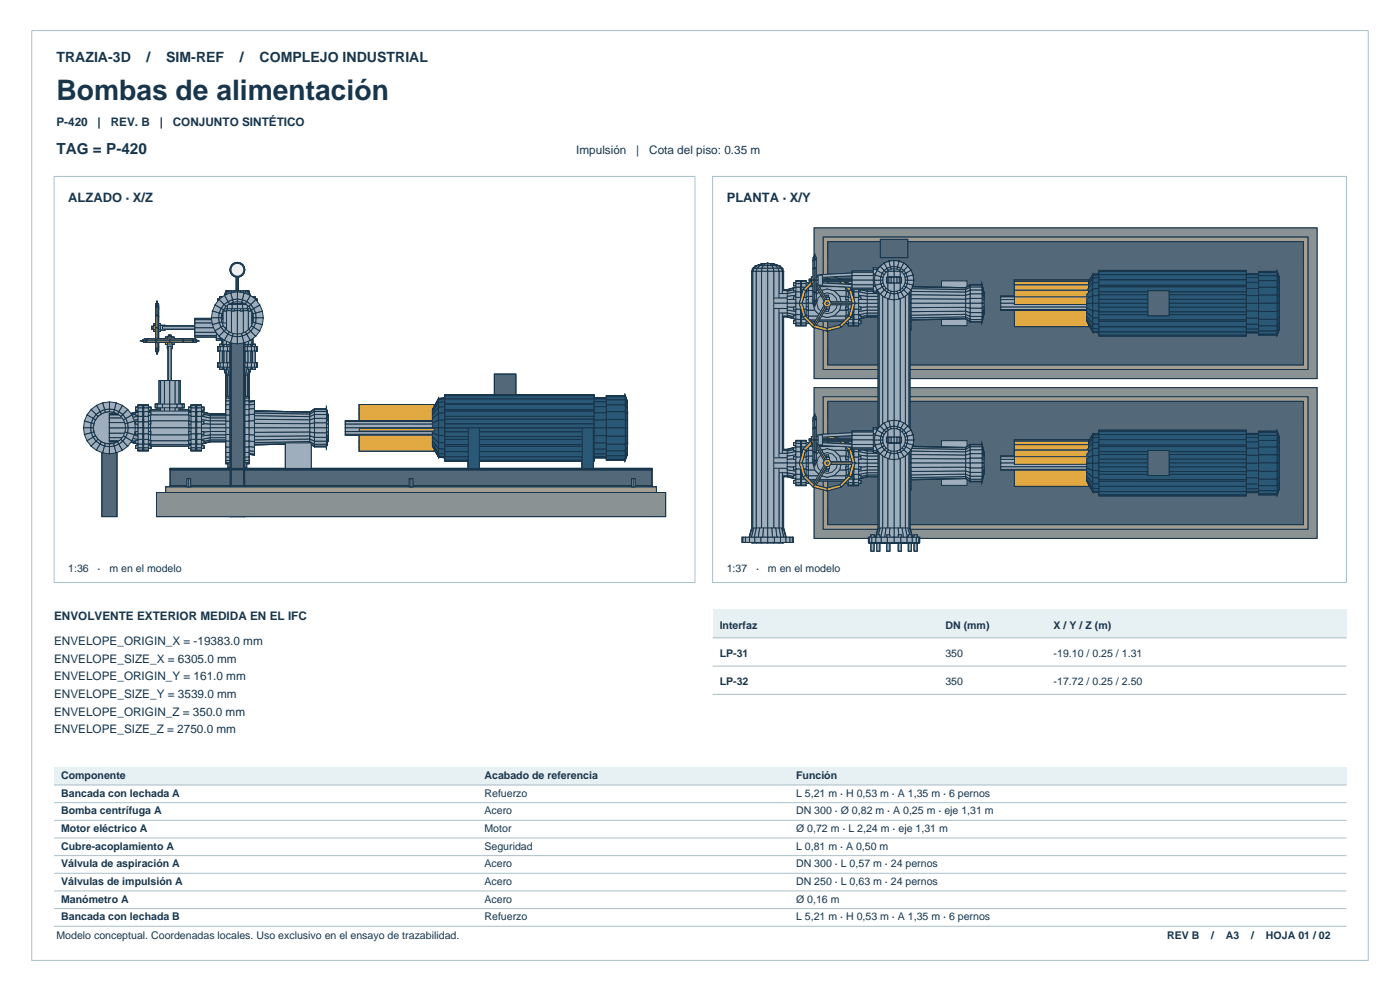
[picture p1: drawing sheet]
<svg xmlns="http://www.w3.org/2000/svg" width="420mm" height="297mm" viewBox="0 0 420 297" stroke-linecap="round" stroke-linejoin="round" font-family="sans-serif">
<defs><g id="words">
<text font-size="8.5" fill="#18354b" x="16.9" y="29.9">Bombas de alimentación</text>
<text font-size="4.6" fill="#18354b" x="16.9" y="46.2">TAG = P-420</text>
<g font-size="4.2" fill="#18354b">
<text x="16.9" y="18.7">TRAZIA-3D</text>
<text x="44" y="18.7">/</text>
<text x="49.9" y="18.7">SIM-REF</text>
<text x="72" y="18.7">/</text>
<text x="77.9" y="18.7">COMPLEJO INDUSTRIAL</text>
</g>
<g font-size="3.9" fill="#18354b">
<text x="20.5" y="60.6">ALZADO · X/Z</text>
<text x="218" y="60.6">PLANTA · X/Y</text>
</g>
<g font-size="3.5" fill="#18354b">
<text x="16.9" y="37.7">P-420</text>
<text x="29.3" y="37.7">|</text>
<text x="33.2" y="37.7">REV. B</text>
<text x="47.9" y="37.7">|</text>
<text x="51.9" y="37.7">CONJUNTO SINTÉTICO</text>
<text x="172.9" y="46.2">Impulsión</text>
<text x="190.9" y="46.2">|</text>
<text x="194.8" y="46.2">Cota del piso: 0.35 m</text>
<text x="16.2" y="185.9">ENVOLVENTE EXTERIOR MEDIDA EN EL IFC</text>
<text x="16.2" y="193.3">ENVELOPE_ORIGIN_X = -19383.0 mm</text>
<text x="16.2" y="198.6">ENVELOPE_SIZE_X = 6305.0 mm</text>
<text x="16.2" y="203.9">ENVELOPE_ORIGIN_Y = 161.0 mm</text>
<text x="16.2" y="209.2">ENVELOPE_SIZE_Y = 3539.0 mm</text>
<text x="16.2" y="214.5">ENVELOPE_ORIGIN_Z = 350.0 mm</text>
<text x="16.2" y="219.7">ENVELOPE_SIZE_Z = 2750.0 mm</text>
</g>
<g font-size="3.2" fill="#18354b">
<text x="20.5" y="171.4">1:36</text>
<text x="29.3" y="171.4">·</text>
<text x="32.8" y="171.4">m en el modelo</text>
<text x="218" y="171.4">1:37</text>
<text x="226.8" y="171.4">·</text>
<text x="230.4" y="171.4">m en el modelo</text>
<text x="215.9" y="188.4">Interfaz</text>
<text x="283.6" y="188.4">DN (mm)</text>
<text x="316.1" y="188.4">X / Y / Z (m)</text>
<text x="215.9" y="196.8">LP-31</text>
<text x="283.6" y="196.8">350</text>
<text x="316.1" y="196.8">-19.10 / 0.25 / 1.31</text>
<text x="215.9" y="205.3">LP-32</text>
<text x="283.6" y="205.3">350</text>
<text x="316.1" y="205.3">-17.72 / 0.25 / 2.50</text>
<text x="18.3" y="233.5">Componente</text>
<text x="145.3" y="233.5">Acabado de referencia</text>
<text x="238.8" y="233.5">Función</text>
<text x="18.3" y="238.8">Bancada con lechada A</text>
<text x="145.3" y="238.8">Refuerzo</text>
<text x="238.8" y="238.8">L 5,21 m · H 0,53 m · A 1,35 m · 6 pernos</text>
<text x="18.3" y="244.1">Bomba centrífuga A</text>
<text x="145.3" y="244.1">Acero</text>
<text x="238.8" y="244.1">DN 300 · Ø 0,82 m · A 0,25 m · eje 1,31 m</text>
<text x="18.3" y="249.4">Motor eléctrico A</text>
<text x="145.3" y="249.4">Motor</text>
<text x="238.8" y="249.4">Ø 0,72 m · L 2,24 m · eje 1,31 m</text>
<text x="18.3" y="254.7">Cubre-acoplamiento A</text>
<text x="145.3" y="254.7">Seguridad</text>
<text x="238.8" y="254.7">L 0,81 m · A 0,50 m</text>
<text x="18.3" y="260">Válvula de aspiración A</text>
<text x="145.3" y="260">Acero</text>
<text x="238.8" y="260">DN 300 · L 0,57 m · 24 pernos</text>
<text x="18.3" y="265.3">Válvulas de impulsión A</text>
<text x="145.3" y="265.3">Acero</text>
<text x="238.8" y="265.3">DN 250 · L 0,63 m · 24 pernos</text>
<text x="18.3" y="270.6">Manómetro A</text>
<text x="18.3" y="275.9">Bancada con lechada B</text>
<text x="145.3" y="270.6">Acero</text>
<text x="145.3" y="275.9">Refuerzo</text>
<text x="238.8" y="270.6">Ø 0,16 m</text>
<text x="238.8" y="275.9">L 5,21 m · H 0,53 m · A 1,35 m · 6 pernos</text>
<text x="16.9" y="281.5">Modelo conceptual. Coordenadas locales. Uso exclusivo en el ensayo de trazabilidad.</text>
<text x="350.2" y="281.5">REV B</text>
<text x="363.4" y="281.5">/</text>
<text x="367.8" y="281.5">A3</text>
<text x="375.4" y="281.5">/</text>
<text x="379.8" y="281.5">HOJA 01 / 02</text>
</g>
</g></defs>
<path d="M9.5 9.2h401v278.6h-401zM16.2 52.9h192.3v121.7h-192.3z" fill="none" stroke="#aabfc9" stroke-width=".3"/>
<path d="M47 147.6h152.7v7.2h-152.7z" fill-rule="evenodd" fill="#8b9293" stroke="#18354b" stroke-width=".3"/>
<g fill="#9eaebc" stroke="#18354b" stroke-width=".3">
<path d="M56.6 143.5h.6v2.5h-.6z" fill-rule="evenodd"/>
<path d="M56.1 143.5h.5v2.5h-.5z" fill-rule="evenodd"/>
<path d="M123.3 143.5h.5v2.5h-.5z" fill-rule="evenodd"/>
<path d="M122.8 143.5h.5v2.5h-.5z" fill-rule="evenodd"/>
<path d="M190 143.5h.5v2.5h-.5z" fill-rule="evenodd"/>
<path d="M189.5 143.5h.5v2.5h-.5z" fill-rule="evenodd"/>
</g>
<path d="M49.7 146h147.2v1.6h-147.2z" fill-rule="evenodd" fill="#a39d92" stroke="#18354b" stroke-width=".3"/>
<g fill="#9eaebc" stroke="#18354b" stroke-width=".3">
<path d="M56.6 143.5h.6v2.5h-.6z" fill-rule="evenodd"/>
<path d="M123.3 143.5h.5v2.5h-.5z" fill-rule="evenodd"/>
<path d="M190 143.5h.5v2.5h-.5z" fill-rule="evenodd"/>
<path d="M56.1 143.5h.5v2.5h-.5z" fill-rule="evenodd"/>
<path d="M122.8 143.5h.5v2.5h-.5z" fill-rule="evenodd"/>
<path d="M189.5 143.5h.5v2.5h-.5z" fill-rule="evenodd"/>
</g>
<g fill="#536979" stroke="#18354b" stroke-width=".3">
<path d="M67.1 100.8h8.3v.8h-8.3z" fill-rule="evenodd"/>
<path d="M73.1 101.8h.3v53h-.3z" fill-rule="evenodd"/>
<path d="M69 101.8h.3v53h-.3z" fill-rule="evenodd"/>
<path d="M51.1 140.4h144.4v.3h-144.4z" fill-rule="evenodd"/>
<path d="M51.1 145.5h144.4v.5h-144.4z" fill-rule="evenodd"/>
<path d="M51.1 140.4h144.4v.4h-144.4z" fill-rule="evenodd"/>
<path d="M69.3 101.8h3.8v53h-3.8z" fill-rule="evenodd"/>
<path d="M69.3 101.8h3.8v53h-3.8z" fill-rule="evenodd"/>
<path d="M51.1 140.8h144.4v4.7h-144.4z" fill-rule="evenodd"/>
<path d="M51.1 140.8h144.4v4.7h-144.4z" fill-rule="evenodd"/>
<path d="M69 101.8h.3v53h-.3z" fill-rule="evenodd"/>
<path d="M73.1 101.8h.3v53h-.3z" fill-rule="evenodd"/>
<path d="M67.1 100.8h8.3v.8h-8.3z" fill-rule="evenodd"/>
</g>
<g fill="#e2a842" stroke="#18354b" stroke-width=".3">
<path d="M46.7 94.8l.4-.4v3.8h-.4z" fill-rule="evenodd"/>
<path d="M46.7 98.2h.4v3.8l-.4-.4z" fill-rule="evenodd"/>
<path d="M47.1 94.4l.5 .4v3.4h-.5z" fill-rule="evenodd"/>
<path d="M47.1 98.2h.5v3.4l-.5 .4z" fill-rule="evenodd"/>
</g>
<g fill="#536979" stroke="#18354b" stroke-width=".3">
<path d="M51.1 140.4h144.4v.4h-144.4z" fill-rule="evenodd"/>
<path d="M51.1 145.5h144.4v.5h-144.4z" fill-rule="evenodd"/>
</g>
<g fill="#e2a842" stroke="#18354b" stroke-width=".3">
<path d="M46.7 94.8h.9v3.4h-.9z" fill-rule="evenodd"/>
<path d="M46.7 98.2h.9v3.4h-.9z" fill-rule="evenodd"/>
</g>
<g fill="#9eaebc" stroke="#18354b" stroke-width=".3">
<path d="M71.2 108.7h1.6v1.3h-1.6z" fill-rule="evenodd"/>
<path d="M69.7 108.7h1.5v1.3h-1.5z" fill-rule="evenodd"/>
<path d="M69.7 103.9h1.5v1.3h-1.5z" fill-rule="evenodd"/>
<path d="M71.2 103.9h1.6v1.3h-1.6z" fill-rule="evenodd"/>
<path d="M71.2 91.2h1.6v1.3h-1.6z" fill-rule="evenodd"/>
<path d="M69.7 91.2h1.5v1.3h-1.5z" fill-rule="evenodd"/>
<path d="M69.7 89.7h1.5v1.3h-1.5z" fill-rule="evenodd"/>
<path d="M71.2 89.7h1.6v1.3h-1.6z" fill-rule="evenodd"/>
</g>
<g fill="#343f45" stroke="#18354b" stroke-width=".3">
<path d="M69 91h2.2v.2h-2.2z" fill-rule="evenodd"/>
<path d="M71.2 91h2.2v.2h-2.2z" fill-rule="evenodd"/>
</g>
<g fill="#9eaebc" stroke="#18354b" stroke-width=".3">
<path d="M31.1 127.5l1.7 .7h-1.8z"/>
<path d="M31.5 126.9l1.3 1.3-1.7-.7z"/>
<path d="M31.5 126.9l.6-.4 .7 1.7z"/>
<path d="M32.1 126.5l.7-.1v1.8z"/>
<path d="M32.8 126.4l.7 .1-.7 1.7z"/>
<path d="M33.5 126.5l.6 .4-1.3 1.3z"/>
<path d="M32.8 128.2l1.3-1.3 .4 .6z"/>
<path d="M32.8 128.2l1.7-.7 .2 .7z"/>
<path d="M32.8 128.2h1.9l-.2 .7z"/>
<path d="M32.8 128.2l1.7 .7-.4 .6z"/>
<path d="M32.8 128.2l1.3 1.3-.6 .4z"/>
<path d="M32.8 128.2l.7 1.7-.7 .2z"/>
<path d="M32.8 128.2v1.9l-.7-.2z"/>
<path d="M31.5 129.5l1.3-1.3-.7 1.7z"/>
<path d="M31.1 128.9l1.7-.7-1.3 1.3z"/>
<path d="M31 128.2h1.8l-1.7 .7z"/>
<path d="M69.5 94.5l1.7 .8h-1.8z"/>
<path d="M69.9 94l1.3 1.3-1.7-.8z"/>
<path d="M69.9 94l.6-.5 .7 1.8z"/>
<path d="M70.5 93.5l.7-.1v1.9z"/>
<path d="M71.2 93.4l.7 .1-.7 1.8z"/>
<path d="M71.9 93.5l.6 .5-1.3 1.3z"/>
<path d="M71.2 95.3l1.3-1.3 .4 .5z"/>
<path d="M71.2 95.3l1.7-.8 .2 .8z"/>
<path d="M71.2 95.3h1.9l-.2 .7z"/>
<path d="M71.2 95.3l1.7 .7-.4 .6z"/>
<path d="M71.2 95.3l1.3 1.3-.6 .4z"/>
<path d="M71.2 95.3l.7 1.7-.7 .1z"/>
<path d="M71.2 95.3v1.8l-.7-.1z"/>
<path d="M71.2 95.3l-.7 1.7-.6-.4z"/>
<path d="M69.5 96l1.7-.7-1.3 1.3z"/>
<path d="M69.4 95.3h1.8l-1.7 .7z"/>
<path d="M72.8 108.7h1.4v1.3h-1.4z" fill-rule="evenodd"/>
<path d="M68.3 108.7h1.4v1.3h-1.4z" fill-rule="evenodd"/>
<path d="M68.3 103.9h1.4v1.3h-1.4z" fill-rule="evenodd"/>
<path d="M72.8 103.9h1.4v1.3h-1.4z" fill-rule="evenodd"/>
<path d="M72.8 91.2h1.4v1.3h-1.4z" fill-rule="evenodd"/>
<path d="M68.3 91.2h1.4v1.3h-1.4z" fill-rule="evenodd"/>
<path d="M68.2 89.7h1.5v1.3h-1.5z" fill-rule="evenodd"/>
<path d="M72.8 89.7h1.4v1.3h-1.4z" fill-rule="evenodd"/>
<path d="M72.2 103.2h.7v7.5h-.7z" fill-rule="evenodd"/>
<path d="M69.5 103.2h.8v7.5h-.8z" fill-rule="evenodd"/>
<path d="M69.5 89h.8v4.2h-.8z" fill-rule="evenodd"/>
<path d="M72.2 89h.7v4.2h-.7z" fill-rule="evenodd"/>
</g>
<g fill="#e2a842" stroke="#18354b" stroke-width=".3">
<path d="M47.1 102l.5-.4v2.6l-.5 .6z" fill-rule="evenodd"/>
<path d="M47.1 91.6l.5 .6v2.6l-.5-.4z" fill-rule="evenodd"/>
<path d="M46.7 101.6l.4 .4v2.8l-.4-.6z" fill-rule="evenodd"/>
<path d="M47.1 91.6v2.8l-.4 .4v-2.6z" fill-rule="evenodd"/>
</g>
<g fill="#343f45" stroke="#18354b" stroke-width=".3">
<path d="M67.1 91h1.9v.2h-1.9z" fill-rule="evenodd"/>
<path d="M73.4 91h1.9v.2h-1.9z" fill-rule="evenodd"/>
</g>
<g fill="#e2a842" stroke="#18354b" stroke-width=".3">
<path d="M46.7 101.6h.9v2.6h-.9z" fill-rule="evenodd"/>
<path d="M46.7 92.2h.9v2.6h-.9z" fill-rule="evenodd"/>
</g>
<g fill="#9eaebc" stroke="#18354b" stroke-width=".3">
<path d="M74.2 108.7h1.2v1.3h-1.2z" fill-rule="evenodd"/>
<path d="M67 108.7h1.3v1.3h-1.3z" fill-rule="evenodd"/>
<path d="M67 103.9h1.3v1.3h-1.3z" fill-rule="evenodd"/>
<path d="M74.2 103.9h1.2v1.3h-1.2z" fill-rule="evenodd"/>
<path d="M74.2 91.2h1.2v1.3h-1.2z" fill-rule="evenodd"/>
<path d="M67 91.2h1.3v1.3h-1.3z" fill-rule="evenodd"/>
<path d="M67 89.7h1.2v1.3h-1.2z" fill-rule="evenodd"/>
<path d="M74.2 89.7h1.2v1.3h-1.2z" fill-rule="evenodd"/>
<path d="M29.7 126.9l1.4 .6-.1 .7h-1.6z" fill-rule="evenodd"/>
<path d="M30.4 125.8l1.1 1.1-.4 .6-1.4-.6z" fill-rule="evenodd"/>
<path d="M30.4 125.8l1.1-.7 .6 1.4-.6 .4z" fill-rule="evenodd"/>
<path d="M31.5 125.1l1.3-.3v1.6l-.7 .1z" fill-rule="evenodd"/>
<path d="M32.8 124.8l1.3 .3-.6 1.4-.7-.1z" fill-rule="evenodd"/>
<path d="M34.1 125.1l1.1 .7-1.1 1.1-.6-.4z" fill-rule="evenodd"/>
<path d="M35.2 125.8l.8 1.1-1.5 .6-.4-.6z" fill-rule="evenodd"/>
<path d="M34.5 127.5l1.5-.6 .3 1.3h-1.6z" fill-rule="evenodd"/>
<path d="M34.7 128.2h1.6l-.3 1.3-1.5-.6z" fill-rule="evenodd"/>
<path d="M34.5 128.9l1.5 .6-.8 1.1-1.1-1.1z" fill-rule="evenodd"/>
<path d="M33.5 129.9l.6-.4 1.1 1.1-1.1 .8z" fill-rule="evenodd"/>
<path d="M32.8 130.1l.7-.2 .6 1.5-1.3 .3z" fill-rule="evenodd"/>
<path d="M32.1 129.9l.7 .2v1.6l-1.3-.3z" fill-rule="evenodd"/>
<path d="M31.5 129.5l.6 .4-.6 1.5-1.1-.8z" fill-rule="evenodd"/>
<path d="M29.7 129.5l1.4-.6 .4 .6-1.1 1.1z" fill-rule="evenodd"/>
<path d="M29.4 128.2h1.6l.1 .7-1.4 .6z" fill-rule="evenodd"/>
<path d="M68.1 94l1.4 .5-.1 .8h-1.6z" fill-rule="evenodd"/>
<path d="M68.8 92.9l1.1 1.1-.4 .5-1.4-.5z" fill-rule="evenodd"/>
<path d="M68.8 92.9l1.1-.8 .6 1.4-.6 .5z" fill-rule="evenodd"/>
<path d="M69.9 92.1l1.3-.3v1.6l-.7 .1z" fill-rule="evenodd"/>
<path d="M71.2 91.8l1.3 .3-.6 1.4-.7-.1z" fill-rule="evenodd"/>
<path d="M72.5 92.1l1.1 .8-1.1 1.1-.6-.5z" fill-rule="evenodd"/>
<path d="M73.6 92.9l.8 1.1-1.5 .5-.4-.5z" fill-rule="evenodd"/>
<path d="M72.9 94.5l1.5-.5 .3 1.3h-1.6z" fill-rule="evenodd"/>
<path d="M73.1 95.3h1.6l-.3 1.3-1.5-.6z" fill-rule="evenodd"/>
<path d="M72.9 96l1.5 .6-.8 1.1-1.1-1.1z" fill-rule="evenodd"/>
<path d="M71.9 97l.6-.4 1.1 1.1-1.1 .7z" fill-rule="evenodd"/>
<path d="M71.2 97.1l.7-.1 .6 1.4-1.3 .3z" fill-rule="evenodd"/>
<path d="M70.5 97l.7 .1v1.6l-1.3-.3z" fill-rule="evenodd"/>
<path d="M68.8 97.7l1.1-1.1 .6 .4-.6 1.4z" fill-rule="evenodd"/>
<path d="M68.1 96.6l1.4-.6 .4 .6-1.1 1.1z" fill-rule="evenodd"/>
<path d="M67.8 95.3h1.6l.1 .7-1.4 .6z" fill-rule="evenodd"/>
<path d="M72.2 103.2h.7v7.5h-.7z" fill-rule="evenodd"/>
<path d="M69.5 103.2h.8v7.5h-.8z" fill-rule="evenodd"/>
<path d="M69.5 89h.8v4.2h-.8z" fill-rule="evenodd"/>
<path d="M72.2 89h.7v4.2h-.7z" fill-rule="evenodd"/>
<path d="M69.4 93.1h1.8v10.2h-1.8z" fill-rule="evenodd"/>
<path d="M71.2 93.1h1.8v10.2h-1.8z" fill-rule="evenodd"/>
<path d="M71.2 105.3h1.2v3.3h-1.2z" fill-rule="evenodd"/>
<path d="M70.1 105.3h1.1v3.3h-1.1z" fill-rule="evenodd"/>
<path d="M69.4 103.3h1.8v.7h-1.6z" fill-rule="evenodd"/>
<path d="M71.2 103.3h1.8l-.2 .7h-1.6z" fill-rule="evenodd"/>
<path d="M69.6 92.4h1.6v.7h-1.8z" fill-rule="evenodd"/>
<path d="M71.2 92.4h1.6l.2 .7h-1.8z" fill-rule="evenodd"/>
<path d="M72.4 105.3h1.1v3.3h-1.1z" fill-rule="evenodd"/>
<path d="M69 105.3h1.1v3.3h-1.1z" fill-rule="evenodd"/>
<path d="M28.7 126.5l1 .4-.3 1.3h-1.1z" fill-rule="evenodd"/>
<path d="M29.7 125.1l.7 .7-.7 1.1-1-.4z" fill-rule="evenodd"/>
<path d="M29.7 125.1l1.4-1 .4 1-1.1 .7z" fill-rule="evenodd"/>
<path d="M31.1 124.1l1.7-.4v1.1l-1.3 .3z" fill-rule="evenodd"/>
<path d="M32.8 123.7l1.7 .4-.4 1-1.3-.3z" fill-rule="evenodd"/>
<path d="M34.5 124.1l1.5 1-.8 .7-1.1-.7z" fill-rule="evenodd"/>
<path d="M36 125.1l1 1.4-1 .4-.8-1.1z" fill-rule="evenodd"/>
<path d="M36 126.9l1-.4 .3 1.7h-1z" fill-rule="evenodd"/>
<path d="M36.3 128.2h1l-.3 1.7-1-.4z" fill-rule="evenodd"/>
<path d="M36 129.5l1 .4-1 1.5-.8-.8z" fill-rule="evenodd"/>
<path d="M34.1 131.4l1.1-.8 .8 .8-1.5 1z" fill-rule="evenodd"/>
<path d="M32.8 131.7l1.3-.3 .4 1-1.7 .3z" fill-rule="evenodd"/>
<path d="M31.5 131.4l1.3 .3v1l-1.7-.3z" fill-rule="evenodd"/>
<path d="M29.7 131.4l.7-.8 1.1 .8-.4 1z" fill-rule="evenodd"/>
<path d="M28.7 129.9l1-.4 .7 1.1-.7 .8z" fill-rule="evenodd"/>
<path d="M28.3 128.2h1.1l.3 1.3-1 .4z" fill-rule="evenodd"/>
<path d="M67.1 93.5l1 .5-.3 1.3h-1.1z" fill-rule="evenodd"/>
<path d="M68.1 92.1l.7 .8-.7 1.1-1-.5z" fill-rule="evenodd"/>
<path d="M68.1 92.1l1.4-1 .4 1-1.1 .8z" fill-rule="evenodd"/>
<path d="M69.5 91.1l1.7-.3v1l-1.3 .3z" fill-rule="evenodd"/>
<path d="M71.2 90.8l1.7 .3-.4 1-1.3-.3z" fill-rule="evenodd"/>
<path d="M72.9 91.1l1.5 1-.8 .8-1.1-.8z" fill-rule="evenodd"/>
<path d="M73.6 92.9l.8-.8 .9 1.4-.9 .5z" fill-rule="evenodd"/>
<path d="M74.4 94l.9-.5 .4 1.8h-1z" fill-rule="evenodd"/>
<path d="M74.7 95.3h1l-.4 1.7-.9-.4z" fill-rule="evenodd"/>
<path d="M74.4 96.6l.9 .4-.9 1.4-.8-.7z" fill-rule="evenodd"/>
<path d="M72.5 98.4l1.1-.7 .8 .7-1.5 1z" fill-rule="evenodd"/>
<path d="M71.2 98.7l1.3-.3 .4 1-1.7 .4z" fill-rule="evenodd"/>
<path d="M69.9 98.4l1.3 .3v1.1l-1.7-.4z" fill-rule="evenodd"/>
<path d="M68.8 97.7l1.1 .7-.4 1-1.4-1z" fill-rule="evenodd"/>
<path d="M67.1 97l1-.4 .7 1.1-.7 .7z" fill-rule="evenodd"/>
<path d="M66.7 95.3h1.1l.3 1.3-1 .4z" fill-rule="evenodd"/>
<path d="M74.4 103.2h.8v7.5h-.8z" fill-rule="evenodd"/>
<path d="M67.2 103.2h.8v7.5h-.8z" fill-rule="evenodd"/>
<path d="M67.2 89h.8v4.2h-.8z" fill-rule="evenodd"/>
<path d="M74.4 89h.8v4.2h-.8z" fill-rule="evenodd"/>
<path d="M67.9 93.1h1.5v10.2h-1.5z" fill-rule="evenodd"/>
<path d="M73 93.1h1.5v10.2h-1.5z" fill-rule="evenodd"/>
<path d="M71.2 110h1.1l-.2 2.5h-.9z" fill-rule="evenodd"/>
<path d="M70.1 110h1.1v2.5h-.9z" fill-rule="evenodd"/>
<path d="M70.3 87.2h.9v2.5h-1.1z" fill-rule="evenodd"/>
<path d="M71.2 87.2h.9l.2 2.5h-1.1z" fill-rule="evenodd"/>
<path d="M67.8 130.4h6.9v2.1h-6.9z" fill-rule="evenodd"/>
<path d="M75.4 103.9h1v1.3h-1z" fill-rule="evenodd"/>
<path d="M66.1 91.2h.9v1.3h-.9z" fill-rule="evenodd"/>
<path d="M75.4 89.7h1v1.3h-1z" fill-rule="evenodd"/>
<path d="M75.4 108.7h1v1.3h-1z" fill-rule="evenodd"/>
<path d="M66.1 108.7h.9v1.3h-.9z" fill-rule="evenodd"/>
<path d="M66.1 103.9h.9v1.3h-.9z" fill-rule="evenodd"/>
<path d="M75.4 91.2h1v1.3h-1z" fill-rule="evenodd"/>
<path d="M66.1 89.7h.9v1.3h-.9z" fill-rule="evenodd"/>
<path d="M67.9 103.3h1.5l.2 .7h-1.3z" fill-rule="evenodd"/>
<path d="M73 103.3h1.5l-.3 .7h-1.4z" fill-rule="evenodd"/>
<path d="M68.3 92.4h1.3l-.2 .7h-1.5z" fill-rule="evenodd"/>
<path d="M72.8 92.4h1.4l.3 .7h-1.5z" fill-rule="evenodd"/>
<path d="M73.5 105.3h.9v3.3h-.9z" fill-rule="evenodd"/>
<path d="M68 105.3h1v3.3h-1z" fill-rule="evenodd"/>
<path d="M64.9 96.3h1.1v1.9h-1.1z" fill-rule="evenodd"/>
<path d="M64.9 98.2h1.1v1.9h-1.1z" fill-rule="evenodd"/>
<path d="M69.1 110h1l.2 2.5h-.8z" fill-rule="evenodd"/>
<path d="M72.1 87.2h.9l.3 2.5h-1z" fill-rule="evenodd"/>
<path d="M72.3 110h1l-.3 2.5h-.9z" fill-rule="evenodd"/>
<path d="M69.5 87.2h.8l-.2 2.5h-1z" fill-rule="evenodd"/>
<path d="M71.2 108.6h.9v14h-.9z" fill-rule="evenodd"/>
<path d="M70.3 108.6h.9v14h-.9z" fill-rule="evenodd"/>
<path d="M69.9 91.1l1.3 .1z" fill-rule="evenodd"/>
<path d="M71.2 91.1l1.3 .1z" fill-rule="evenodd"/>
<path d="M74.4 103.2h.8v7.5h-.8z" fill-rule="evenodd"/>
<path d="M67.2 103.2h.8v7.5h-.8z" fill-rule="evenodd"/>
<path d="M67.2 89h.8v4.2h-.8z" fill-rule="evenodd"/>
<path d="M74.4 89h.8v4.2h-.8z" fill-rule="evenodd"/>
</g>
<g fill="#e2a842" stroke="#18354b" stroke-width=".3">
<path d="M46.7 98.2l.4-.3v3.5l-.4 .4z" fill-rule="evenodd"/>
<path d="M47.1 97.9l.4 .3v3.6l-.4-.4z" fill-rule="evenodd"/>
</g>
<g fill="#9eaebc" stroke="#18354b" stroke-width=".3">
<path d="M72.1 108.6h.8v14h-.8z" fill-rule="evenodd"/>
<path d="M69.5 108.6h.8v14h-.8z" fill-rule="evenodd"/>
</g>
<g fill="#343f45" stroke="#18354b" stroke-width=".3">
<path d="M65.9 91h1.2v.2h-1.2z" fill-rule="evenodd"/>
<path d="M75.3 91h1.3v.2h-1.3z" fill-rule="evenodd"/>
</g>
<g fill="#9eaebc" stroke="#18354b" stroke-width=".3">
<path d="M69.9 91.2h1.3v2.3h-1.3z" fill-rule="evenodd"/>
<path d="M71.2 91.2h1.3v2.3h-1.3z" fill-rule="evenodd"/>
<path d="M28.3 126.4l.4 .1-.4 1.7h-.3z" fill-rule="evenodd"/>
<path d="M29.4 124.8l.3 .3-1 1.4-.4-.1z" fill-rule="evenodd"/>
<path d="M29.4 124.8l1.6-1.1 .1 .4-1.4 1z" fill-rule="evenodd"/>
<path d="M31 123.7l1.8-.3v.3l-1.7 .4z" fill-rule="evenodd"/>
<path d="M32.8 123.4l1.9 .3-.2 .4-1.7-.4z" fill-rule="evenodd"/>
<path d="M34.7 123.7l1.6 1.1-.3 .3-1.5-1z" fill-rule="evenodd"/>
<path d="M36 125.1l.3-.3 1 1.6-.3 .1z" fill-rule="evenodd"/>
<path d="M37 126.5l.3-.1 .4 1.8h-.4z" fill-rule="evenodd"/>
<path d="M37.3 128.2h.4l-.4 1.9-.3-.2z" fill-rule="evenodd"/>
<path d="M37 129.9l.3 .2-1 1.6-.3-.3z" fill-rule="evenodd"/>
<path d="M34.5 132.4l1.5-1 .3 .3-1.6 1z" fill-rule="evenodd"/>
<path d="M32.8 132.7l1.7-.3 .2 .3-1.9 .4z" fill-rule="evenodd"/>
<path d="M31.1 132.4l1.7 .3v.4l-1.8-.4z" fill-rule="evenodd"/>
<path d="M29.7 131.4l1.4 1-.1 .3-1.6-1z" fill-rule="evenodd"/>
<path d="M28.3 130.1l.4-.2 1 1.5-.3 .3z" fill-rule="evenodd"/>
<path d="M28 128.2h.3l.4 1.7-.4 .2z" fill-rule="evenodd"/>
<path d="M66.7 93.4l.4 .1-.4 1.8h-.3z" fill-rule="evenodd"/>
<path d="M67.8 91.8l.3 .3-1 1.4-.4-.1z" fill-rule="evenodd"/>
<path d="M67.8 91.8l1.6-1 .1 .3-1.4 1z" fill-rule="evenodd"/>
<path d="M69.4 90.8l1.8-.4v.4l-1.7 .3z" fill-rule="evenodd"/>
<path d="M71.2 90.4l1.9 .4-.2 .3-1.7-.3z" fill-rule="evenodd"/>
<path d="M73.1 90.8l1.6 1-.3 .3-1.5-1z" fill-rule="evenodd"/>
<path d="M74.7 91.8l1 1.6-.4 .1-.9-1.4z" fill-rule="evenodd"/>
<path d="M75.3 93.5l.4-.1 .4 1.9h-.4z" fill-rule="evenodd"/>
<path d="M75.7 95.3h.4l-.4 1.8-.4-.1z" fill-rule="evenodd"/>
<path d="M75.3 97l.4 .1-1 1.6-.3-.3z" fill-rule="evenodd"/>
<path d="M72.9 99.4l1.5-1 .3 .3-1.6 1.1z" fill-rule="evenodd"/>
<path d="M71.2 99.8l1.7-.4 .2 .4-1.9 .3z" fill-rule="evenodd"/>
<path d="M69.5 99.4l1.7 .4v.3l-1.8-.3z" fill-rule="evenodd"/>
<path d="M68.1 98.4l1.4 1-.1 .4-1.6-1.1z" fill-rule="evenodd"/>
<path d="M66.7 97.1l.4-.1 1 1.4-.3 .3z" fill-rule="evenodd"/>
<path d="M66.4 95.3h.3l.4 1.7-.4 .1z" fill-rule="evenodd"/>
</g>
<g fill="#e2a842" stroke="#18354b" stroke-width=".3">
<path d="M46.7 98.2l.4 .3v3.6l-.4-.3z" fill-rule="evenodd"/>
<path d="M47.1 98.5l.4-.3v3.6l-.4 .3z" fill-rule="evenodd"/>
</g>
<g fill="#9eaebc" stroke="#18354b" stroke-width=".3">
<path d="M73.3 110h.9l-.5 2.5h-.7z" fill-rule="evenodd"/>
<path d="M68.3 110h.8l.4 2.5h-.7z" fill-rule="evenodd"/>
<path d="M68.8 87.2h.7l-.4 2.5h-.8z" fill-rule="evenodd"/>
<path d="M73 87.2h.7l.5 2.5h-.9z" fill-rule="evenodd"/>
<path d="M67.8 128.2h6.9v2.2h-6.9z" fill-rule="evenodd"/>
<path d="M72.5 91.1l1.2 .1z" fill-rule="evenodd"/>
<path d="M68.8 91.1l1.1 .1z" fill-rule="evenodd"/>
<path d="M67.8 132.5h6.9v1.9h-6.9z" fill-rule="evenodd"/>
<path d="M72.9 108.6h.8v14h-.8z" fill-rule="evenodd"/>
<path d="M68.8 108.6h.7v14h-.7z" fill-rule="evenodd"/>
<path d="M74.4 105.3h.7v3.3h-.7z" fill-rule="evenodd"/>
<path d="M67.3 105.3h.7v3.3h-.7z" fill-rule="evenodd"/>
<path d="M68.8 91.2h1.1v2.3l-1.1-.3z" fill-rule="evenodd"/>
<path d="M72.5 91.2h1.2v2l-1.2 .3z" fill-rule="evenodd"/>
<circle cx="32.8" cy="128.2" r="4.9"/>
<circle cx="71.2" cy="95.3" r="4.9"/>
</g>
<g fill="#2a5977" stroke="#18354b" stroke-width=".3">
<path d="M140.5 128.2h3.3v12.2h-3.3z" fill-rule="evenodd"/>
<path d="M174.7 128.2h3.3v12.2h-3.3z" fill-rule="evenodd"/>
</g>
<g fill="#9eaebc" stroke="#18354b" stroke-width=".3">
<path d="M58.5 96.8h9.9v1.4h-9.9z" fill-rule="evenodd"/>
<path d="M58.5 98.2h9.9v1.4h-9.9z" fill-rule="evenodd"/>
<path d="M64.9 94.9h1.1v1.4h-1.1z" fill-rule="evenodd"/>
<path d="M64.9 100.1h1.1v1.4h-1.1z" fill-rule="evenodd"/>
<path d="M66.9 93.1h1v10.2h-1z" fill-rule="evenodd"/>
<path d="M74.5 93.1h1v10.2h-1z" fill-rule="evenodd"/>
</g>
<g fill="#2a5977" stroke="#18354b" stroke-width=".3">
<path d="M181.9 125.7h5.7v2.5h-5.7z" fill-rule="evenodd"/>
<path d="M181.9 128.2h5.7v2.5h-5.7z" fill-rule="evenodd"/>
</g>
<g fill="#9eaebc" stroke="#18354b" stroke-width=".3">
<path d="M69.9 93.5h1.3v2.1l-1.3-.1z" fill-rule="evenodd"/>
<path d="M71.2 93.5h1.3v2l-1.3 .1z" fill-rule="evenodd"/>
</g>
<g fill="#2a5977" stroke="#18354b" stroke-width=".3">
<path d="M133.5 127.1h44.7v1.1h-44.7z" fill-rule="evenodd"/>
<path d="M133.5 128.2h44.7v1.2h-44.7z" fill-rule="evenodd"/>
</g>
<g fill="#9eaebc" stroke="#18354b" stroke-width=".3">
<path d="M66.9 103.3h1l.4 .7h-.9z" fill-rule="evenodd"/>
<path d="M74.5 103.3h1l-.5 .7h-.8z" fill-rule="evenodd"/>
<path d="M67.4 92.4h.9l-.4 .7h-1z" fill-rule="evenodd"/>
<path d="M74.2 92.4h.8l.5 .7h-1z" fill-rule="evenodd"/>
<path d="M73.7 87.2h.5l.6 2.5h-.6z" fill-rule="evenodd"/>
<path d="M74.2 110h.6l-.6 2.5h-.5z" fill-rule="evenodd"/>
<path d="M67.6 110h.7l.5 2.5h-.6z" fill-rule="evenodd"/>
<path d="M68.2 87.2h.6l-.5 2.5h-.7z" fill-rule="evenodd"/>
<path d="M76.4 103.9h.6v1.3h-.6z" fill-rule="evenodd"/>
<path d="M65.5 91.2h.6v1.3h-.6z" fill-rule="evenodd"/>
<path d="M76.4 89.7h.6v1.3h-.6z" fill-rule="evenodd"/>
<path d="M76.4 108.7h.6v1.3h-.6z" fill-rule="evenodd"/>
<path d="M65.5 108.7h.6v1.3h-.6z" fill-rule="evenodd"/>
</g>
<path d="M133.5 129.4h44.7v1.4h-44.7z" fill-rule="evenodd" fill="#2a5977" stroke="#18354b" stroke-width=".3"/>
<g fill="#9eaebc" stroke="#18354b" stroke-width=".3">
<path d="M65.5 103.9h.6v1.3h-.6z" fill-rule="evenodd"/>
<path d="M76.4 91.2h.6v1.3h-.6z" fill-rule="evenodd"/>
<path d="M65.5 89.7h.6v1.3h-.6z" fill-rule="evenodd"/>
</g>
<path d="M133.5 125.6h44.7v1.5h-44.7z" fill-rule="evenodd" fill="#2a5977" stroke="#18354b" stroke-width=".3"/>
<g fill="#9eaebc" stroke="#18354b" stroke-width=".3">
<path d="M68.2 108.6h.6v14h-.6z" fill-rule="evenodd"/>
<path d="M73.7 108.6h.5v14h-.5z" fill-rule="evenodd"/>
<path d="M68.8 93.2l1.1 .3v2l-1.1-.5z" fill-rule="evenodd"/>
<path d="M72.5 93.5l1.2-.3v1.8l-1.2 .5z" fill-rule="evenodd"/>
</g>
<g fill="#2a5977" stroke="#18354b" stroke-width=".3">
<path d="M133.5 124.8h44.7v.8h-44.7z" fill-rule="evenodd"/>
<path d="M133.5 130.8h44.7v.9h-44.7z" fill-rule="evenodd"/>
</g>
<g fill="#9eaebc" stroke="#18354b" stroke-width=".3">
<path d="M48.8 97.8h9.6v.8h-9.6z" fill-rule="evenodd"/>
<path d="M73.7 91.1l.7 .1z" fill-rule="evenodd"/>
<path d="M58.5 99.6h9.9v1h-9.9z" fill-rule="evenodd"/>
<path d="M68 91.1l.8 .1z" fill-rule="evenodd"/>
<path d="M58.5 95.8h9.9v1h-9.9z" fill-rule="evenodd"/>
</g>
<g fill="#2a5977" stroke="#18354b" stroke-width=".3">
<path d="M181.9 123.4h5.7v2.3h-5.7z" fill-rule="evenodd"/>
<path d="M181.9 130.7h5.7v2.4h-5.7z" fill-rule="evenodd"/>
<path d="M178.2 125.9h3.7v2.3h-3.7z" fill-rule="evenodd"/>
<path d="M178.2 128.2h3.7v2.4h-3.7z" fill-rule="evenodd"/>
</g>
<g fill="#e2a842" stroke="#18354b" stroke-width=".3">
<path d="M47.1 90.6v1l-.4 .6v-.9z" fill-rule="evenodd"/>
<path d="M47.1 90.6l.5 .7v.9l-.5-.6z" fill-rule="evenodd"/>
<path d="M46.7 104.2l.4 .6v1l-.4-.7z" fill-rule="evenodd"/>
<path d="M47.6 104.2v.9l-.5 .7v-1z" fill-rule="evenodd"/>
</g>
<path d="M67.8 126.5h6.9v1.7h-6.9z" fill-rule="evenodd" fill="#9eaebc" stroke="#18354b" stroke-width=".3"/>
<g fill="#2a5977" stroke="#18354b" stroke-width=".3">
<path d="M187.6 125.7l.5 .4v2.1h-.5z" fill-rule="evenodd"/>
<path d="M187.6 128.2h.5v2.1l-.5 .4z" fill-rule="evenodd"/>
</g>
<g fill="#9eaebc" stroke="#18354b" stroke-width=".3">
<path d="M58.4 97.8l.1 .8z" fill-rule="evenodd"/>
<path d="M68 91.2h.8v2l-.8-.3z" fill-rule="evenodd"/>
<path d="M73.7 91.2h.7v1.7l-.7 .3z" fill-rule="evenodd"/>
</g>
<g fill="#2a5977" stroke="#18354b" stroke-width=".3">
<path d="M131.6 126l1.9-.1v2.3h-1.9z" fill-rule="evenodd"/>
<path d="M131.6 128.2h1.9v2.4l-1.9-.1z" fill-rule="evenodd"/>
</g>
<g fill="#e2a842" stroke="#18354b" stroke-width=".3">
<path d="M46.7 91.3h.9v.9h-.9z" fill-rule="evenodd"/>
<path d="M46.7 104.2h.9v.9h-.9z" fill-rule="evenodd"/>
</g>
<g fill="#9eaebc" stroke="#18354b" stroke-width=".3">
<path d="M75.1 105.3h.5v3.3h-.5z" fill-rule="evenodd"/>
<path d="M66.9 105.3h.4v3.3h-.4z" fill-rule="evenodd"/>
<path d="M75.8 103.2h.7v7.5h-.7z" fill-rule="evenodd"/>
<path d="M65.9 103.2h.8v7.5h-.8z" fill-rule="evenodd"/>
<path d="M65.9 89h.8v4.2h-.8z" fill-rule="evenodd"/>
<path d="M75.8 89h.7v4.2h-.7z" fill-rule="evenodd"/>
<path d="M67.8 134.4h6.9v1.6h-6.9z" fill-rule="evenodd"/>
<path d="M67.8 124.8h6.9v1.7h-6.9z" fill-rule="evenodd"/>
<path d="M48.1 97.5h1.4v1.4h-1.4z" fill-rule="evenodd"/>
</g>
<g fill="#2a5977" stroke="#18354b" stroke-width=".3">
<path d="M133.5 123.2h44.7v1.6h-44.7z" fill-rule="evenodd"/>
<path d="M133.5 131.7h44.7v1.5h-44.7z" fill-rule="evenodd"/>
</g>
<g fill="#9eaebc" stroke="#18354b" stroke-width=".3">
<path d="M74.2 87.2h.4l.6 2.5h-.4z" fill-rule="evenodd"/>
<path d="M74.8 110h.4l-.6 2.5h-.4z" fill-rule="evenodd"/>
<path d="M67.2 110h.4l.6 2.5h-.3z" fill-rule="evenodd"/>
<path d="M67.9 87.2h.3l-.6 2.5h-.4z" fill-rule="evenodd"/>
<path d="M74.2 108.6h.4v14h-.4z" fill-rule="evenodd"/>
<path d="M67.9 108.6h.3v14h-.3z" fill-rule="evenodd"/>
<path d="M48.8 97.8v.8z" fill-rule="evenodd"/>
</g>
<g fill="#2a5977" stroke="#18354b" stroke-width=".3">
<path d="M178.2 123.7h3.7v2.2h-3.7z" fill-rule="evenodd"/>
<path d="M178.2 130.6h3.7v2.1h-3.7z" fill-rule="evenodd"/>
</g>
<g fill="#9eaebc" stroke="#18354b" stroke-width=".3">
<path d="M68 92.9l.8 .3v1.8l-.8-.6z" fill-rule="evenodd"/>
<path d="M73.7 93.2l.7-.3v1.5l-.7 .6z" fill-rule="evenodd"/>
</g>
<g fill="#2a5977" stroke="#18354b" stroke-width=".3">
<path d="M187.6 123.4l.5 .7v2l-.5-.4z" fill-rule="evenodd"/>
<path d="M187.6 130.7l.5-.4v2l-.5 .8z" fill-rule="evenodd"/>
<path d="M131.6 123.8l1.9-.1v2.2l-1.9 .1z" fill-rule="evenodd"/>
<path d="M131.6 130.5l1.9 .1v2.1l-1.9-.1z" fill-rule="evenodd"/>
</g>
<g fill="#343f45" stroke="#18354b" stroke-width=".3">
<path d="M65.4 91h.5v.2h-.5z" fill-rule="evenodd"/>
<path d="M76.6 91h.4v.2h-.4z" fill-rule="evenodd"/>
</g>
<g fill="#9eaebc" stroke="#18354b" stroke-width=".3">
<path d="M69.9 95.5l1.3 .1v1.7l-1.3-.2z" fill-rule="evenodd"/>
<path d="M71.2 95.6l1.3-.1v1.6l-1.3 .2z" fill-rule="evenodd"/>
<path d="M48.8 97.8h9.7v.8h-9.7z" fill-rule="evenodd"/>
</g>
<path d="M46.1 97.6h2v1.2h-2z" fill-rule="evenodd" fill="#e2a842" stroke="#18354b" stroke-width=".3"/>
<g fill="#9eaebc" stroke="#18354b" stroke-width=".3">
<path d="M75.8 103.2h.7v7.5h-.7z" fill-rule="evenodd"/>
<path d="M65.9 103.2h.8v7.5h-.8z" fill-rule="evenodd"/>
<path d="M65.9 89h.8v4.2h-.8z" fill-rule="evenodd"/>
<path d="M75.8 89h.7v4.2h-.7z" fill-rule="evenodd"/>
<path d="M64.9 94.4h1.1v.5h-1.1z" fill-rule="evenodd"/>
<path d="M64.9 101.5h1.1v.5h-1.1z" fill-rule="evenodd"/>
</g>
<circle cx="71.2" cy="80.9" r="1.93" fill="#eef1f2" stroke="#18354b" stroke-width=".3"/>
<g fill="#9eaebc" stroke="#18354b" stroke-width=".3">
<path d="M68.4 138.7h5.6v1.4h-5.6z" fill-rule="evenodd"/>
<path d="M67.8 123.2h6.9v1.6h-6.9z" fill-rule="evenodd"/>
<path d="M74.7 126.2l1.6-.1v2.1h-1.6z" fill-rule="evenodd"/>
<path d="M74.7 128.2h1.6v2.1h-1.6z" fill-rule="evenodd"/>
<path d="M66.6 93.1h.3v10.2h-.3z" fill-rule="evenodd"/>
<path d="M75.5 93.1h.3v10.2h-.3z" fill-rule="evenodd"/>
</g>
<g fill="#2a5977" stroke="#18354b" stroke-width=".3">
<path d="M133.5 122.8h44.7v.4h-44.7z" fill-rule="evenodd"/>
<path d="M133.5 133.2h44.7v.5h-44.7z" fill-rule="evenodd"/>
</g>
<g fill="#9eaebc" stroke="#18354b" stroke-width=".3">
<path d="M66.6 103.3h.3l.5 .7h-.3z" fill-rule="evenodd"/>
<path d="M75.5 103.3h.3l-.4 .7h-.4z" fill-rule="evenodd"/>
<path d="M67.1 92.4h.3l-.5 .7h-.3z" fill-rule="evenodd"/>
<path d="M75 92.4h.4l.4 .7h-.3z" fill-rule="evenodd"/>
<circle cx="71.2" cy="80.8" r="2.22"/>
</g>
<circle cx="71.2" cy="80.9" r="1.93" fill="#eef1f2" stroke="#18354b" stroke-width=".3"/>
<g fill="#9eaebc" stroke="#18354b" stroke-width=".3">
<path d="M65.3 108.7h.2v1.3h-.2z" fill-rule="evenodd"/>
<path d="M77 103.9h.2v1.3h-.2z" fill-rule="evenodd"/>
<path d="M65.3 91.2h.2v1.3h-.2z" fill-rule="evenodd"/>
<path d="M77 89.7h.2v1.3h-.2z" fill-rule="evenodd"/>
<path d="M77 108.7h.2v1.3h-.2z" fill-rule="evenodd"/>
<path d="M65.3 103.9h.2v1.3h-.2z" fill-rule="evenodd"/>
<path d="M77 91.2h.2v1.3h-.2z" fill-rule="evenodd"/>
<path d="M65.3 89.7h.2v1.3h-.2z" fill-rule="evenodd"/>
<path d="M68.8 95l1.1 .5v1.6l-1.1-.6z" fill-rule="evenodd"/>
<path d="M72.5 95.5l1.2-.5v1.5l-1.2 .6z" fill-rule="evenodd"/>
<path d="M58.5 100.6h9.9v.4h-9.9z" fill-rule="evenodd"/>
<path d="M58.5 95.4h9.9v.4h-9.9z" fill-rule="evenodd"/>
<path d="M67.8 91.1l.2 .1z" fill-rule="evenodd"/>
<path d="M74.4 91.1l.3 .1z" fill-rule="evenodd"/>
</g>
<g fill="#2a5977" stroke="#18354b" stroke-width=".3">
<path d="M181.9 121.4h5.7v2h-5.7z" fill-rule="evenodd"/>
<path d="M181.9 133.1h5.7v2h-5.7z" fill-rule="evenodd"/>
</g>
<g fill="#9eaebc" stroke="#18354b" stroke-width=".3">
<path d="M75.6 105.3h.1v3.3h-.1z" fill-rule="evenodd"/>
<path d="M66.7 105.3h.2v3.3h-.2z" fill-rule="evenodd"/>
<path d="M67.8 91.2h.2v1.7l-.2-.4z" fill-rule="evenodd"/>
<path d="M74.4 91.2h.3v1.3l-.3 .4z" fill-rule="evenodd"/>
</g>
<g fill="#e2a842" stroke="#18354b" stroke-width=".3">
<path d="M46.1 97.1h2v.5h-2z" fill-rule="evenodd"/>
<path d="M46.1 98.8h2v.5h-2z" fill-rule="evenodd"/>
</g>
<g fill="#9eaebc" stroke="#18354b" stroke-width=".3">
<path d="M75.2 110h.2l-.8 2.5z" fill-rule="evenodd"/>
<path d="M67.1 110h.1l.7 2.5z" fill-rule="evenodd"/>
<path d="M67.8 87.2l-.6 2.5h-.1z" fill-rule="evenodd"/>
<path d="M74.6 87.2l.8 2.5h-.2z" fill-rule="evenodd"/>
</g>
<g fill="#e2a842" stroke="#18354b" stroke-width=".3">
<path d="M47.1 101.7h3.8v.4h-4.2z" fill-rule="evenodd"/>
<path d="M50.9 101.7h3.8l.4 .4h-4.2z" fill-rule="evenodd"/>
<path d="M50.9 102.1h4.2l-.4 .5h-3.8z" fill-rule="evenodd"/>
<path d="M46.7 102.1h4.2v.5h-3.8z" fill-rule="evenodd"/>
</g>
<g fill="#9eaebc" stroke="#18354b" stroke-width=".3">
<path d="M74.6 108.6l.1 14z" fill-rule="evenodd"/>
<path d="M67.8 108.6l.1 14z" fill-rule="evenodd"/>
<path d="M74.7 124.3l1.6-.1v1.9l-1.6 .1z" fill-rule="evenodd"/>
<path d="M74.7 130.3h1.6v2l-1.6-.1z" fill-rule="evenodd"/>
<path d="M45.5 98h13v.4h-13z" fill-rule="evenodd"/>
<path d="M71.1 82.8h.3v6.9h-.3z" fill-rule="evenodd"/>
</g>
<g fill="#e2a842" stroke="#18354b" stroke-width=".3">
<path d="M46.7 91.1h.4v7.1h-.4z" fill-rule="evenodd"/>
<path d="M47.1 91.1h.4v7.1h-.4z" fill-rule="evenodd"/>
</g>
<g fill="#9eaebc" stroke="#18354b" stroke-width=".3">
<path d="M45.5 97.8h13v.2h-13z" fill-rule="evenodd"/>
<path d="M45.5 98.4h13v.2h-13z" fill-rule="evenodd"/>
<path d="M71.4 82.8h.1v6.9h-.1z" fill-rule="evenodd"/>
<path d="M70.9 82.8h.2v6.9h-.2z" fill-rule="evenodd"/>
<path d="M68 94.4l.8 .6v1.5l-.8-.9z" fill-rule="evenodd"/>
<path d="M73.7 95l.7-.6v1.2l-.7 .9z" fill-rule="evenodd"/>
</g>
<g fill="#e2a842" stroke="#18354b" stroke-width=".3">
<path d="M50.9 101.7h3.8v.9h-3.8z" fill-rule="evenodd"/>
<path d="M47.1 101.7h3.8v.9h-3.8z" fill-rule="evenodd"/>
</g>
<g fill="#9eaebc" stroke="#18354b" stroke-width=".3">
<path d="M67.8 92.5l.2 .4v1.5l-.2-.8z" fill-rule="evenodd"/>
<path d="M74.7 92.5v1.1l-.3 .8v-1.5z" fill-rule="evenodd"/>
</g>
<g fill="#2a5977" stroke="#18354b" stroke-width=".3">
<path d="M133.5 133.7h44.7v1.6h-44.7z" fill-rule="evenodd"/>
<path d="M133.5 121.2h44.7v1.6h-44.7z" fill-rule="evenodd"/>
</g>
<path d="M107.8 128.4h22.5v.8h-22.5z" fill-rule="evenodd" fill="#e2a842" stroke="#18354b" stroke-width=".3"/>
<g fill="#2a5977" stroke="#18354b" stroke-width=".3">
<path d="M178.2 121.9h3.7v1.8h-3.7z" fill-rule="evenodd"/>
<path d="M178.2 132.7h3.7v1.9h-3.7z" fill-rule="evenodd"/>
<path d="M187.6 121.4l.5 1v1.7l-.5-.7z" fill-rule="evenodd"/>
<path d="M188.1 132.3v1.7l-.5 1.1v-2z" fill-rule="evenodd"/>
<path d="M129.7 126.8l1.9-.8v2.2h-1.9z" fill-rule="evenodd"/>
<path d="M129.7 128.2h1.9v2.3l-1.9-.9z" fill-rule="evenodd"/>
</g>
<path d="M67.8 121.8h6.9v1.4h-6.9z" fill-rule="evenodd" fill="#9eaebc" stroke="#18354b" stroke-width=".3"/>
<g fill="#2a5977" stroke="#18354b" stroke-width=".3">
<path d="M131.6 122l1.9-.1v1.8l-1.9 .1z" fill-rule="evenodd"/>
<path d="M131.6 132.6l1.9 .1v1.9l-1.9-.2z" fill-rule="evenodd"/>
</g>
<g fill="#9eaebc" stroke="#18354b" stroke-width=".3">
<path d="M67.8 136h6.9v1.4h-6.9z" fill-rule="evenodd"/>
<path d="M70.9 82.8h.2v6.9h-.2z" fill-rule="evenodd"/>
<path d="M71.4 82.8h.1v6.9h-.1z" fill-rule="evenodd"/>
<path d="M45.5 98.4h13v.2h-13z" fill-rule="evenodd"/>
<path d="M45.5 97.8h13v.2h-13z" fill-rule="evenodd"/>
</g>
<g fill="#e2a842" stroke="#18354b" stroke-width=".3">
<path d="M47.1 91.1h.4v7.1h-.4z" fill-rule="evenodd"/>
<path d="M46.7 91.1h.4v7.1h-.4z" fill-rule="evenodd"/>
<path d="M107.8 128.2h22.5v2.2h-22.5z" fill-rule="evenodd"/>
<path d="M107.8 126h22.5v2.2h-22.5z" fill-rule="evenodd"/>
</g>
<g fill="#9eaebc" stroke="#18354b" stroke-width=".3">
<path d="M85.6 132.7h7.8v7.7h-7.8z" fill-rule="evenodd"/>
<path d="M59 128.2h1.4v1.8h-1.4z" fill-rule="evenodd"/>
<path d="M43.1 128.2h1.4v1.8h-1.4z" fill-rule="evenodd"/>
<path d="M57.3 126.5h1.4v1.7h-1.4z" fill-rule="evenodd"/>
<path d="M41.4 126.5h1.4v1.7h-1.4z" fill-rule="evenodd"/>
<path d="M59 126.5h1.4v1.7h-1.4z" fill-rule="evenodd"/>
<path d="M43.1 126.5h1.4v1.7h-1.4z" fill-rule="evenodd"/>
<path d="M57.3 128.2h1.4v1.8h-1.4z" fill-rule="evenodd"/>
<path d="M41.4 128.2h1.4v1.8h-1.4z" fill-rule="evenodd"/>
<path d="M71.1 82.8h.3v6.9h-.3z" fill-rule="evenodd"/>
<path d="M45.5 98h13v.4h-13z" fill-rule="evenodd"/>
<path d="M67.8 108.6l.1 14z" fill-rule="evenodd"/>
<path d="M74.6 108.6l.1 14z" fill-rule="evenodd"/>
</g>
<g fill="#2a5977" stroke="#18354b" stroke-width=".3">
<path d="M129.7 125.5l1.9-1.7v2.2l-1.9 .8z" fill-rule="evenodd"/>
<path d="M129.7 129.6l1.9 .9v2.1l-1.9-1.6z" fill-rule="evenodd"/>
</g>
<g fill="#9eaebc" stroke="#18354b" stroke-width=".3">
<path d="M67.1 110h.1l.7 2.5z" fill-rule="evenodd"/>
<path d="M75.2 110h.2l-.8 2.5z" fill-rule="evenodd"/>
<path d="M74.6 87.2l.8 2.5h-.2z" fill-rule="evenodd"/>
<path d="M67.8 87.2l-.6 2.5h-.1z" fill-rule="evenodd"/>
</g>
<g fill="#e2a842" stroke="#18354b" stroke-width=".3">
<path d="M46.1 98.8h2v.5h-2z" fill-rule="evenodd"/>
<path d="M46.1 97.1h2v.5h-2z" fill-rule="evenodd"/>
</g>
<g fill="#2a5977" stroke="#18354b" stroke-width=".3">
<path d="M188.1 126.1l.2 2.1z" fill-rule="evenodd"/>
<path d="M188.1 128.2v2.1z" fill-rule="evenodd"/>
</g>
<g fill="#343f45" stroke="#18354b" stroke-width=".3">
<path d="M42.8 125.6h.3v2.6h-.3z" fill-rule="evenodd"/>
<path d="M58.7 128.2h.3v2.6h-.3z" fill-rule="evenodd"/>
<path d="M42.8 128.2h.3v2.6h-.3z" fill-rule="evenodd"/>
<path d="M58.7 125.6h.3v2.6h-.3z" fill-rule="evenodd"/>
</g>
<g fill="#9eaebc" stroke="#18354b" stroke-width=".3">
<path d="M66.7 105.3h.2v3.3h-.2z" fill-rule="evenodd"/>
<path d="M75.6 105.3h.1v3.3h-.1z" fill-rule="evenodd"/>
<path d="M74.4 91.1l.3 .1z" fill-rule="evenodd"/>
<path d="M67.8 91.1l.2 .1z" fill-rule="evenodd"/>
<path d="M58.5 100.6h9.9v.4h-9.9z" fill-rule="evenodd"/>
<path d="M58.5 95.4h9.9v.4h-9.9z" fill-rule="evenodd"/>
<path d="M74.7 122.6l1.6-.1v1.7l-1.6 .1z" fill-rule="evenodd"/>
<path d="M74.7 132.2l1.6 .1v1.7l-1.6-.2z" fill-rule="evenodd"/>
<path d="M59 124.8h1.4v1.7h-1.4z" fill-rule="evenodd"/>
<path d="M59 130h1.4v1.7h-1.4z" fill-rule="evenodd"/>
<path d="M43.1 130h1.4v1.7h-1.4z" fill-rule="evenodd"/>
<path d="M43.1 124.8h1.4v1.7h-1.4z" fill-rule="evenodd"/>
<path d="M57.3 130h1.4v1.7h-1.4z" fill-rule="evenodd"/>
<path d="M57.3 124.8h1.4v1.7h-1.4z" fill-rule="evenodd"/>
<path d="M41.4 124.8h1.4v1.7h-1.4z" fill-rule="evenodd"/>
<path d="M41.4 130h1.4v1.7h-1.4z" fill-rule="evenodd"/>
<path d="M69.9 97.1l1.3 .2v1.1l-1.3-.3z" fill-rule="evenodd"/>
<path d="M71.2 97.3l1.3-.2v1l-1.3 .3z" fill-rule="evenodd"/>
<path d="M74.4 91.2h.3v1.3l-.3-.4z" fill-rule="evenodd"/>
</g>
<g fill="#2a5977" stroke="#18354b" stroke-width=".3">
<path d="M133.5 121.1l44.7 .1z" fill-rule="evenodd"/>
<path d="M133.5 135.3h44.7z" fill-rule="evenodd"/>
</g>
<g fill="#9eaebc" stroke="#18354b" stroke-width=".3">
<path d="M67.8 91.2h.2v.9l-.2 .4z" fill-rule="evenodd"/>
<path d="M67.8 93.6l.2 .8v1.2z" fill-rule="evenodd"/>
<path d="M74.7 93.6l-.3 2v-1.2z" fill-rule="evenodd"/>
<path d="M65.3 108.7h.2v1.3h-.2z" fill-rule="evenodd"/>
<path d="M77 103.9h.2v1.3h-.2z" fill-rule="evenodd"/>
<path d="M65.3 91.2h.2v1.3h-.2z" fill-rule="evenodd"/>
<path d="M77 89.7h.2v1.3h-.2z" fill-rule="evenodd"/>
<path d="M77 108.7h.2v1.3h-.2z" fill-rule="evenodd"/>
<path d="M65.3 103.9h.2v1.3h-.2z" fill-rule="evenodd"/>
<path d="M77 91.2h.2v1.3h-.2z" fill-rule="evenodd"/>
<path d="M65.3 89.7h.2v1.3h-.2z" fill-rule="evenodd"/>
<path d="M66.6 103.3h.3l.5 .7h-.3z" fill-rule="evenodd"/>
<path d="M75.5 103.3h.3l-.4 .7h-.4z" fill-rule="evenodd"/>
<path d="M67.1 92.4h.3l-.5 .7h-.3z" fill-rule="evenodd"/>
<path d="M75 92.4h.4l.4 .7h-.3z" fill-rule="evenodd"/>
<path d="M40.7 126.3h4.5v.8h-4.5z" fill-rule="evenodd"/>
<path d="M40.7 129.4h4.5v.8h-4.5z" fill-rule="evenodd"/>
<path d="M56.6 126.3h4.5v.8h-4.5z" fill-rule="evenodd"/>
<path d="M56.6 129.4h4.5v.8h-4.5z" fill-rule="evenodd"/>
<path d="M66.6 93.1h.3v10.2h-.3z" fill-rule="evenodd"/>
<path d="M75.5 93.1h.3v10.2h-.3z" fill-rule="evenodd"/>
<circle cx="71.2" cy="80.8" r="2.22"/>
</g>
<g fill="#e2a842" stroke="#18354b" stroke-width=".3">
<path d="M107.8 130.4h22.5v2h-22.5z" fill-rule="evenodd"/>
<path d="M107.8 124h22.5v2h-22.5z" fill-rule="evenodd"/>
</g>
<g fill="#9eaebc" stroke="#18354b" stroke-width=".3">
<path d="M64.9 101.5h1.1v.5h-1.1z" fill-rule="evenodd"/>
<path d="M64.9 94.4h1.1v.5h-1.1z" fill-rule="evenodd"/>
<path d="M65.9 103.2h.8v7.5h-.8z" fill-rule="evenodd"/>
<path d="M75.8 103.2h.7v7.5h-.7z" fill-rule="evenodd"/>
<path d="M65.9 89h.8v4.2h-.8z" fill-rule="evenodd"/>
<path d="M75.8 89h.7v4.2h-.7z" fill-rule="evenodd"/>
<path d="M68.8 96.5l1.1 .6v1l-1.1-.7z" fill-rule="evenodd"/>
<path d="M72.5 97.1l1.2-.6v.9l-1.2 .7z" fill-rule="evenodd"/>
</g>
<g fill="#2a5977" stroke="#18354b" stroke-width=".3">
<path d="M188.1 124.1l.2 2.8z" fill-rule="evenodd"/>
<path d="M188.3 129.5l-.2 2.8z" fill-rule="evenodd"/>
</g>
<path d="M46.1 97.6h2v1.2h-2z" fill-rule="evenodd" fill="#e2a842" stroke="#18354b" stroke-width=".3"/>
<g fill="#9eaebc" stroke="#18354b" stroke-width=".3">
<path d="M74.4 92.1l.3 .4v1.1z" fill-rule="evenodd"/>
<path d="M68 92.1l-.2 1.5v-1.1z" fill-rule="evenodd"/>
<path d="M48.8 97.8h9.7v.8h-9.7z" fill-rule="evenodd"/>
</g>
<g fill="#343f45" stroke="#18354b" stroke-width=".3">
<path d="M65.4 91h.5v.2h-.5z" fill-rule="evenodd"/>
<path d="M76.6 91h.4v.2h-.4z" fill-rule="evenodd"/>
</g>
<g fill="#2a5977" stroke="#18354b" stroke-width=".3">
<path d="M181.9 135.1h5.7v1.5h-5.7z" fill-rule="evenodd"/>
<path d="M181.9 119.9h5.7v1.5h-5.7z" fill-rule="evenodd"/>
</g>
<g fill="#9eaebc" stroke="#18354b" stroke-width=".3">
<path d="M67.8 120.6h6.9v1.2h-6.9z" fill-rule="evenodd"/>
<path d="M48.8 97.8v.8z" fill-rule="evenodd"/>
<path d="M67.9 108.6h.3v14h-.3z" fill-rule="evenodd"/>
<path d="M74.2 108.6h.4v14h-.4z" fill-rule="evenodd"/>
<path d="M68 95.6l.8 .9v.9l-.8-1.1z" fill-rule="evenodd"/>
<path d="M74.4 95.6v.7l-.7 1.1v-.9z" fill-rule="evenodd"/>
</g>
<g fill="#2a5977" stroke="#18354b" stroke-width=".3">
<path d="M131.6 122v1.8l-1.9 1.7v-1.2z" fill-rule="evenodd"/>
<path d="M129.7 131l1.9 1.6v1.8l-1.9-2.3z" fill-rule="evenodd"/>
</g>
<g fill="#9eaebc" stroke="#18354b" stroke-width=".3">
<path d="M67.2 110h.4l.6 2.5h-.3z" fill-rule="evenodd"/>
<path d="M74.2 87.2h.4l.6 2.5h-.4z" fill-rule="evenodd"/>
<path d="M67.9 87.2h.3l-.6 2.5h-.4z" fill-rule="evenodd"/>
<path d="M74.8 110h.4l-.6 2.5h-.4z" fill-rule="evenodd"/>
<path d="M94.3 126.8h3.6v1.4h-3.6z" fill-rule="evenodd"/>
<path d="M94.3 128.2h3.6v1.5h-3.6z" fill-rule="evenodd"/>
<path d="M48.1 97.5h1.4v1.4h-1.4z" fill-rule="evenodd"/>
</g>
<g fill="#e2a842" stroke="#18354b" stroke-width=".3">
<path d="M54.7 101.7h2.8l.7 .4h-3.1z" fill-rule="evenodd"/>
<path d="M43.6 102.1l.7-.4h2.8l-.4 .4z" fill-rule="evenodd"/>
<path d="M55.1 102.1h3.1l-.7 .5h-2.8z" fill-rule="evenodd"/>
<path d="M43.6 102.1h3.1l.4 .5h-2.8z" fill-rule="evenodd"/>
</g>
<g fill="#343f45" stroke="#18354b" stroke-width=".3">
<path d="M42.8 123.5h.3v2.1h-.3z" fill-rule="evenodd"/>
<path d="M42.8 130.8h.3v2.2h-.3z" fill-rule="evenodd"/>
<path d="M58.7 123.5h.3v2.1h-.3z" fill-rule="evenodd"/>
<path d="M58.7 130.8h.3v2.2h-.3z" fill-rule="evenodd"/>
</g>
<g fill="#2a5977" stroke="#18354b" stroke-width=".3">
<path d="M178.2 120.4h3.7v1.5h-3.7z" fill-rule="evenodd"/>
<path d="M178.2 134.6h3.7v1.4h-3.7z" fill-rule="evenodd"/>
</g>
<g fill="#9eaebc" stroke="#18354b" stroke-width=".3">
<path d="M59 123.4h1.4v1.4h-1.4z" fill-rule="evenodd"/>
<path d="M43.1 123.4h1.4v1.4h-1.4z" fill-rule="evenodd"/>
<path d="M57.3 131.7h1.4v1.4h-1.4z" fill-rule="evenodd"/>
<path d="M41.4 131.7h1.4v1.4h-1.4z" fill-rule="evenodd"/>
<path d="M59 131.7h1.4v1.4h-1.4z" fill-rule="evenodd"/>
<path d="M43.1 131.7h1.4v1.4h-1.4z" fill-rule="evenodd"/>
<path d="M57.3 123.4h1.4v1.4h-1.4z" fill-rule="evenodd"/>
<path d="M41.4 123.4h1.4v1.4h-1.4z" fill-rule="evenodd"/>
</g>
<g fill="#2a5977" stroke="#18354b" stroke-width=".3">
<path d="M187.6 119.9l.5 1.2v1.3l-.5-1z" fill-rule="evenodd"/>
<path d="M188.1 134v1.3l-.5 1.3v-1.5z" fill-rule="evenodd"/>
<path d="M131.6 120.6l1.9-.2v1.5l-1.9 .1z" fill-rule="evenodd"/>
<path d="M131.6 134.4l1.9 .2v1.4l-1.9-.2z" fill-rule="evenodd"/>
</g>
<g fill="#9eaebc" stroke="#18354b" stroke-width=".3">
<path d="M74.4 92.8l.3 1.7z" fill-rule="evenodd"/>
<path d="M68 92.8l-.2 1.7z" fill-rule="evenodd"/>
<path d="M40.7 126.3h4.5v.8h-4.5z" fill-rule="evenodd"/>
<path d="M40.7 129.4h4.5v.8h-4.5z" fill-rule="evenodd"/>
<path d="M56.6 126.3h4.5v.8h-4.5z" fill-rule="evenodd"/>
<path d="M56.6 129.4h4.5v.8h-4.5z" fill-rule="evenodd"/>
<path d="M65.9 103.2h.8v7.5h-.8z" fill-rule="evenodd"/>
<path d="M75.8 103.2h.7v7.5h-.7z" fill-rule="evenodd"/>
<path d="M65.9 89h.8v4.2h-.8z" fill-rule="evenodd"/>
<path d="M75.8 89h.7v4.2h-.7z" fill-rule="evenodd"/>
<path d="M66.9 105.3h.4v3.3h-.4z" fill-rule="evenodd"/>
<path d="M75.1 105.3h.5v3.3h-.5z" fill-rule="evenodd"/>
</g>
<g fill="#e2a842" stroke="#18354b" stroke-width=".3">
<path d="M46.7 104.2h.9v.9h-.9z" fill-rule="evenodd"/>
<path d="M46.7 91.3h.9v.9h-.9z" fill-rule="evenodd"/>
</g>
<g fill="#9eaebc" stroke="#18354b" stroke-width=".3">
<path d="M58.4 97.8l.1 .8z" fill-rule="evenodd"/>
<path d="M45.2 128.2h11.4v2.1h-11.4z" fill-rule="evenodd"/>
<path d="M45.2 126.1h11.4v2.1h-11.4z" fill-rule="evenodd"/>
</g>
<g fill="#2a5977" stroke="#18354b" stroke-width=".3">
<path d="M133.5 119.6h44.7v1.5h-44.7z" fill-rule="evenodd"/>
<path d="M133.5 135.3h44.7v1.6h-44.7z" fill-rule="evenodd"/>
</g>
<g fill="#e2a842" stroke="#18354b" stroke-width=".3">
<path d="M54.7 101.7h2.8v.9h-2.8z" fill-rule="evenodd"/>
<path d="M44.3 101.7h2.8v.9h-2.8z" fill-rule="evenodd"/>
<path d="M46.7 104.2l.4 .6v1l-.4-.7z" fill-rule="evenodd"/>
<path d="M47.6 104.2v.9l-.5 .7v-1z" fill-rule="evenodd"/>
<path d="M47.1 90.6v1l-.4 .6v-.9z" fill-rule="evenodd"/>
<path d="M47.1 90.6l.5 .7v.9l-.5-.6z" fill-rule="evenodd"/>
</g>
<g fill="#9eaebc" stroke="#18354b" stroke-width=".3">
<path d="M94.3 125.4h3.6v1.4h-3.6z" fill-rule="evenodd"/>
<path d="M94.3 129.7h3.6v1.3h-3.6z" fill-rule="evenodd"/>
</g>
<g fill="#2a5977" stroke="#18354b" stroke-width=".3">
<path d="M188.3 130.7l-.2 3.3z" fill-rule="evenodd"/>
<path d="M188.1 122.4l.2 3.3z" fill-rule="evenodd"/>
</g>
<g fill="#9eaebc" stroke="#18354b" stroke-width=".3">
<path d="M67.8 137.4h6.9v.9h-6.9z" fill-rule="evenodd"/>
<path d="M73.7 91.1l.7 .1z" fill-rule="evenodd"/>
<path d="M58.5 99.6h9.9v1h-9.9z" fill-rule="evenodd"/>
<path d="M58.5 95.8h9.9v1h-9.9z" fill-rule="evenodd"/>
<path d="M68 91.1l.8 .1z" fill-rule="evenodd"/>
<path d="M93 127l1.3-.2v1.4h-1.3z" fill-rule="evenodd"/>
<path d="M93 128.2h1.3v1.5l-1.3-.3z" fill-rule="evenodd"/>
<path d="M48.8 97.8h9.6v.8h-9.6z" fill-rule="evenodd"/>
<path d="M67.8 94.5l.2 1.8z" fill-rule="evenodd"/>
<path d="M74.7 94.5l-.3 1.8z" fill-rule="evenodd"/>
<path d="M73.7 91.2h.7v.9l-.7-.4z" fill-rule="evenodd"/>
<path d="M68 91.2h.8v.5l-.8 .4z" fill-rule="evenodd"/>
<path d="M44.4 128.2h.8v2.1l-.8-.2z" fill-rule="evenodd"/>
<path d="M44.4 126.3l.8-.2v2.1h-.8z" fill-rule="evenodd"/>
<path d="M56.6 126.1l.8 .2v1.9h-.8z" fill-rule="evenodd"/>
<path d="M56.6 128.2h.8v1.9l-.8 .2z" fill-rule="evenodd"/>
<path d="M73.7 108.6h.5v14h-.5z" fill-rule="evenodd"/>
<path d="M68.2 108.6h.6v14h-.6z" fill-rule="evenodd"/>
<path d="M73.7 91.7l.7 .4v.7l-.7-.6z" fill-rule="evenodd"/>
<path d="M68 92.1l.8-.4v.5l-.8 .6z" fill-rule="evenodd"/>
<path d="M74.7 133.8l1.6 .2v1.3l-1.6-.2z" fill-rule="evenodd"/>
<path d="M74.7 121.4l1.6-.2v1.3l-1.6 .1z" fill-rule="evenodd"/>
<path d="M76.3 126.9l16.7 .1v1.2h-16.7z" fill-rule="evenodd"/>
<path d="M76.3 128.2h16.7v1.2l-16.7 .2z" fill-rule="evenodd"/>
<path d="M93 125.8l1.3-.4v1.4l-1.3 .2z" fill-rule="evenodd"/>
<path d="M93 129.4l1.3 .3v1.3l-1.3-.4z" fill-rule="evenodd"/>
<path d="M65.5 108.7h.6v1.3h-.6z" fill-rule="evenodd"/>
</g>
<g fill="#e2a842" stroke="#18354b" stroke-width=".3">
<path d="M107.8 132.4h22.5v1.6h-22.5z" fill-rule="evenodd"/>
<path d="M107.8 122.5h22.5v1.5h-22.5z" fill-rule="evenodd"/>
</g>
<g fill="#9eaebc" stroke="#18354b" stroke-width=".3">
<path d="M76.4 89.7h.6v1.3h-.6z" fill-rule="evenodd"/>
<path d="M65.5 89.7h.6v1.3h-.6z" fill-rule="evenodd"/>
<path d="M76.4 108.7h.6v1.3h-.6z" fill-rule="evenodd"/>
<path d="M65.5 103.9h.6v1.3h-.6z" fill-rule="evenodd"/>
<path d="M76.4 103.9h.6v1.3h-.6z" fill-rule="evenodd"/>
<path d="M76.4 91.2h.6v1.3h-.6z" fill-rule="evenodd"/>
<path d="M65.5 91.2h.6v1.3h-.6z" fill-rule="evenodd"/>
<path d="M67.6 110h.7l.5 2.5h-.6z" fill-rule="evenodd"/>
<path d="M73.7 87.2h.5l.6 2.5h-.6z" fill-rule="evenodd"/>
<path d="M68.2 87.2h.6l-.5 2.5h-.7z" fill-rule="evenodd"/>
<path d="M74.2 110h.6l-.6 2.5h-.5z" fill-rule="evenodd"/>
<path d="M40.7 123.6h4.5v.8h-4.5z" fill-rule="evenodd"/>
<path d="M40.7 132h4.5v.8h-4.5z" fill-rule="evenodd"/>
<path d="M56.6 123.6h4.5v.8h-4.5z" fill-rule="evenodd"/>
<path d="M56.6 132h4.5v.8h-4.5z" fill-rule="evenodd"/>
<path d="M66.9 103.3h1l.4 .7h-.9z" fill-rule="evenodd"/>
<path d="M74.5 103.3h1l-.5 .7h-.8z" fill-rule="evenodd"/>
<path d="M67.4 92.4h.9l-.4 .7h-1z" fill-rule="evenodd"/>
<path d="M74.2 92.4h.8l.5 .7h-1z" fill-rule="evenodd"/>
<path d="M76.3 125.7l16.7 .1v1.2l-16.7-.1z" fill-rule="evenodd"/>
<path d="M76.3 129.6l16.7-.2v1.2l-16.7 .2z" fill-rule="evenodd"/>
<path d="M66.9 93.1h1v10.2h-1z" fill-rule="evenodd"/>
<path d="M74.5 93.1h1v10.2h-1z" fill-rule="evenodd"/>
<path d="M74.4 93.4l.3 1.7z" fill-rule="evenodd"/>
<path d="M68 93.4l-.2 1.7z" fill-rule="evenodd"/>
<path d="M73.7 92.2l.7 .6v.6l-.7-.9z" fill-rule="evenodd"/>
<path d="M68 92.8l.8-.6v.3l-.8 .9z" fill-rule="evenodd"/>
<path d="M60.4 127l2.7 .1v1.1h-2.7z" fill-rule="evenodd"/>
<path d="M60.4 128.2h2.7v1.1l-2.7 .2z" fill-rule="evenodd"/>
<path d="M38.8 127.1l2.6-.1v1.2h-2.6z" fill-rule="evenodd"/>
<path d="M38.8 128.2h2.6v1.3l-2.6-.2z" fill-rule="evenodd"/>
<path d="M94.3 124.2h3.6v1.2h-3.6z" fill-rule="evenodd"/>
<path d="M94.3 131h3.6v1.2h-3.6z" fill-rule="evenodd"/>
<path d="M45.2 124.4h11.4v1.7h-11.4z" fill-rule="evenodd"/>
<path d="M45.2 130.3h11.4v1.8h-11.4z" fill-rule="evenodd"/>
<path d="M97.9 126.8l.6 .5v.9h-.6z" fill-rule="evenodd"/>
<path d="M97.9 128.2h.6v.9l-.6 .6z" fill-rule="evenodd"/>
<path d="M58.5 98.2h9.9v1.4h-9.9z" fill-rule="evenodd"/>
<path d="M58.5 96.8h9.9v1.4h-9.9z" fill-rule="evenodd"/>
<path d="M64.9 100.1h1.1v1.4h-1.1z" fill-rule="evenodd"/>
<path d="M64.9 94.9h1.1v1.4h-1.1z" fill-rule="evenodd"/>
</g>
<g fill="#2a5977" stroke="#18354b" stroke-width=".3">
<path d="M140.5 128.2h3.3v12.2h-3.3z" fill-rule="evenodd"/>
<path d="M174.7 128.2h3.3v12.2h-3.3z" fill-rule="evenodd"/>
</g>
<path d="M67.8 119.6h6.9v1h-6.9z" fill-rule="evenodd" fill="#9eaebc" stroke="#18354b" stroke-width=".3"/>
<g fill="#2a5977" stroke="#18354b" stroke-width=".3">
<path d="M131.6 120.6v1.4l-1.9 2.3v-.8z" fill-rule="evenodd"/>
<path d="M129.7 132.1l1.9 2.3v1.4l-1.9-2.8z" fill-rule="evenodd"/>
</g>
<g fill="#9eaebc" stroke="#18354b" stroke-width=".3">
<path d="M68.8 108.6h.7v14h-.7z" fill-rule="evenodd"/>
<path d="M72.9 108.6h.8v14h-.8z" fill-rule="evenodd"/>
<path d="M67.3 105.3h.7v3.3h-.7z" fill-rule="evenodd"/>
<path d="M74.4 105.3h.7v3.3h-.7z" fill-rule="evenodd"/>
<path d="M44.4 124.8l.8-.4v1.7l-.8 .2z" fill-rule="evenodd"/>
<path d="M44.4 130.1l.8 .2v1.8l-.8-.4z" fill-rule="evenodd"/>
<path d="M56.6 124.4l.8 .4v1.5l-.8-.2z" fill-rule="evenodd"/>
<path d="M56.6 130.3l.8-.2v1.6l-.8 .4z" fill-rule="evenodd"/>
</g>
<g fill="#2a5977" stroke="#18354b" stroke-width=".3">
<path d="M133.5 119.6h44.7v.3h-44.7z" fill-rule="evenodd"/>
<path d="M133.5 136.5h44.7v.4h-44.7z" fill-rule="evenodd"/>
</g>
<g fill="#9eaebc" stroke="#18354b" stroke-width=".3">
<path d="M72.5 91.1l1.2 .1z" fill-rule="evenodd"/>
<path d="M68.8 91.1l1.1 .1z" fill-rule="evenodd"/>
<path d="M72.5 91.2h1.2v.5l-1.2-.2z" fill-rule="evenodd"/>
<path d="M68.8 91.2h1.1v.3l-1.1 .2z" fill-rule="evenodd"/>
<path d="M60.4 125.8l2.7 .3v1l-2.7-.1z" fill-rule="evenodd"/>
<path d="M60.4 129.5l2.7-.2v1l-2.7 .4z" fill-rule="evenodd"/>
<path d="M38.8 126.1l2.6-.3v1.2l-2.6 .1z" fill-rule="evenodd"/>
<path d="M38.8 129.3l2.6 .2v1.2l-2.6-.4z" fill-rule="evenodd"/>
<path d="M97.9 125.4l.6 1.1v.8l-.6-.5z" fill-rule="evenodd"/>
<path d="M98.5 129.1v.8l-.6 1.1v-1.3z" fill-rule="evenodd"/>
<path d="M59 122.3h1.4v1.1h-1.4z" fill-rule="evenodd"/>
<path d="M43.1 122.3h1.4v1.1h-1.4z" fill-rule="evenodd"/>
<path d="M57.3 133.1h1.4v1.1h-1.4z" fill-rule="evenodd"/>
<path d="M41.4 133.1h1.4v1.1h-1.4z" fill-rule="evenodd"/>
<path d="M59 133.1h1.4v1.1h-1.4z" fill-rule="evenodd"/>
<path d="M43.1 133.1h1.4v1.1h-1.4z" fill-rule="evenodd"/>
<path d="M57.3 122.3h1.4v1.1h-1.4z" fill-rule="evenodd"/>
<path d="M41.4 122.3h1.4v1.1h-1.4z" fill-rule="evenodd"/>
<path d="M69.9 98.1l1.3 .3v.3l-1.3-.2z" fill-rule="evenodd"/>
<path d="M71.2 98.4l1.3-.3v.4l-1.3 .2z" fill-rule="evenodd"/>
<path d="M93 124.9l1.3-.7v1.2l-1.3 .4z" fill-rule="evenodd"/>
<path d="M93 130.6l1.3 .4v1.2l-1.3-.6z" fill-rule="evenodd"/>
<path d="M58.9 127.1h9.4v1.1h-9.4z" fill-rule="evenodd"/>
<path d="M58.9 128.2h9.4v1.1h-9.4z" fill-rule="evenodd"/>
<path d="M72.5 91.5l1.2 .2v.5l-1.2-.5z" fill-rule="evenodd"/>
<path d="M68.8 91.7l1.1-.2v.2l-1.1 .5z" fill-rule="evenodd"/>
<path d="M50.9 121.1h2.2v1.1h-2.2z" fill-rule="evenodd"/>
<path d="M48.8 121.1h2.1v1.1h-2.1z" fill-rule="evenodd"/>
<path d="M68.3 110h.8l.4 2.5h-.7z" fill-rule="evenodd"/>
<path d="M73.3 110h.9l-.5 2.5h-.7z" fill-rule="evenodd"/>
<path d="M73 87.2h.7l.5 2.5h-.9z" fill-rule="evenodd"/>
<path d="M68.8 87.2h.7l-.4 2.5h-.8z" fill-rule="evenodd"/>
<path d="M68.8 97.4l1.1 .7v.4l-1.1-.8z" fill-rule="evenodd"/>
<path d="M72.5 98.1l1.2-.7v.3l-1.2 .8z" fill-rule="evenodd"/>
</g>
<g fill="#e2a842" stroke="#18354b" stroke-width=".3">
<path d="M46.7 98.2l.4 .3v3.6l-.4-.3z" fill-rule="evenodd"/>
<path d="M47.1 98.5l.4-.3v3.6l-.4 .3z" fill-rule="evenodd"/>
</g>
<g fill="#9eaebc" stroke="#18354b" stroke-width=".3">
<path d="M32.8 126.6h10.2v1.6h-10.2z" fill-rule="evenodd"/>
<path d="M32.8 128.2h10.2v1.6h-10.2z" fill-rule="evenodd"/>
</g>
<g fill="#2a5977" stroke="#18354b" stroke-width=".3">
<path d="M188.3 131.7l-.2 3.6z" fill-rule="evenodd"/>
<path d="M188.1 121.1l.2 3.6z" fill-rule="evenodd"/>
</g>
<g fill="#9eaebc" stroke="#18354b" stroke-width=".3">
<path d="M73.7 92.5l.7 .9v.4z" fill-rule="evenodd"/>
<path d="M68.8 92.5l-.8 1.3v-.4z" fill-rule="evenodd"/>
<path d="M68 96.3l.8 1.4z" fill-rule="evenodd"/>
<path d="M74.4 96.3l-.7 1.4z" fill-rule="evenodd"/>
<path d="M76.3 124.6l16.7 .3v.9l-16.7-.1z" fill-rule="evenodd"/>
<path d="M76.3 130.8l16.7-.2v1l-16.7 .2z" fill-rule="evenodd"/>
</g>
<g fill="#343f45" stroke="#18354b" stroke-width=".3">
<path d="M65.9 91h1.2v.2h-1.2z" fill-rule="evenodd"/>
<path d="M75.3 91h1.3v.2h-1.3z" fill-rule="evenodd"/>
</g>
<g fill="#9eaebc" stroke="#18354b" stroke-width=".3">
<path d="M69.5 108.6h.8v14h-.8z" fill-rule="evenodd"/>
<path d="M72.1 108.6h.8v14h-.8z" fill-rule="evenodd"/>
</g>
<g fill="#e2a842" stroke="#18354b" stroke-width=".3">
<path d="M46.7 98.2l.4-.3v3.5l-.4 .4z" fill-rule="evenodd"/>
<path d="M47.1 97.9l.4 .3v3.6l-.4-.4z" fill-rule="evenodd"/>
</g>
<g fill="#9eaebc" stroke="#18354b" stroke-width=".3">
<path d="M72.5 91.7l1.2 .5v.3l-1.2-.6z" fill-rule="evenodd"/>
<path d="M68.8 92.2l1.1-.5v.2l-1.1 .6z" fill-rule="evenodd"/>
<path d="M58.9 126.1h9.4v1h-9.4z" fill-rule="evenodd"/>
<path d="M58.9 129.3h9.4v1h-9.4z" fill-rule="evenodd"/>
</g>
<path d="M148.3 112.2h6.4v6.1h-6.4z" fill-rule="evenodd" fill="#536979" stroke="#18354b" stroke-width=".3"/>
<g fill="#9eaebc" stroke="#18354b" stroke-width=".3">
<path d="M40.7 123.6h4.5v.8h-4.5z" fill-rule="evenodd"/>
<path d="M40.7 132h4.5v.8h-4.5z" fill-rule="evenodd"/>
<path d="M56.6 123.6h4.5v.8h-4.5z" fill-rule="evenodd"/>
<path d="M56.6 132h4.5v.8h-4.5z" fill-rule="evenodd"/>
<path d="M67.2 103.2h.8v7.5h-.8z" fill-rule="evenodd"/>
<path d="M74.4 103.2h.8v7.5h-.8z" fill-rule="evenodd"/>
<path d="M67.2 89h.8v4.2h-.8z" fill-rule="evenodd"/>
<path d="M74.4 89h.8v4.2h-.8z" fill-rule="evenodd"/>
<path d="M67.8 95.1l.2 1.5z" fill-rule="evenodd"/>
<path d="M74.7 95.1l-.3 1.5z" fill-rule="evenodd"/>
</g>
<path d="M181.9 118.9h5.7v1h-5.7z" fill-rule="evenodd" fill="#2a5977" stroke="#18354b" stroke-width=".3"/>
<g fill="#9eaebc" stroke="#18354b" stroke-width=".3">
<path d="M71.2 91.1l1.3 .1z" fill-rule="evenodd"/>
<path d="M69.9 91.1l1.3 .1z" fill-rule="evenodd"/>
</g>
<path d="M181.9 136.6h5.7v1h-5.7z" fill-rule="evenodd" fill="#2a5977" stroke="#18354b" stroke-width=".3"/>
<g fill="#343f45" stroke="#18354b" stroke-width=".3">
<path d="M42.8 122h.3v1.5h-.3z" fill-rule="evenodd"/>
<path d="M42.8 133h.3v1.4h-.3z" fill-rule="evenodd"/>
<path d="M58.7 122h.3v1.5h-.3z" fill-rule="evenodd"/>
<path d="M58.7 133h.3v1.4h-.3z" fill-rule="evenodd"/>
</g>
<g fill="#9eaebc" stroke="#18354b" stroke-width=".3">
<path d="M71.2 91.2h1.3v.3l-1.3-.1z" fill-rule="evenodd"/>
<path d="M69.9 91.2h1.3v.2l-1.3 .1z" fill-rule="evenodd"/>
<path d="M70.3 108.6h.9v14h-.9z" fill-rule="evenodd"/>
<path d="M71.2 108.6h.9v14h-.9z" fill-rule="evenodd"/>
<path d="M71.2 91.4l1.3 .1v.2l-1.3-.1z" fill-rule="evenodd"/>
<path d="M69.9 91.5l1.3-.1v.2l-1.3 .1z" fill-rule="evenodd"/>
<path d="M60.4 130.7l2.7-.4v.9l-2.7 .5z" fill-rule="evenodd"/>
<path d="M38.8 125.3l2.6-.5v1l-2.6 .3z" fill-rule="evenodd"/>
<path d="M97.9 124.2l.6 1.6v.7l-.6-1.1z" fill-rule="evenodd"/>
<path d="M98.5 129.9v.7l-.6 1.6v-1.2z" fill-rule="evenodd"/>
<path d="M60.4 124.8l2.7 .5v.8l-2.7-.3z" fill-rule="evenodd"/>
<path d="M38.8 130.3l2.6 .4v1l-2.6-.5z" fill-rule="evenodd"/>
<path d="M69.1 110h1l.2 2.5h-.8z" fill-rule="evenodd"/>
<path d="M72.3 110h1l-.3 2.5h-.9z" fill-rule="evenodd"/>
</g>
<path d="M47 101.7h3.9l.4 .4h-4z" fill-rule="evenodd" fill="#e2a842" stroke="#18354b" stroke-width=".3"/>
<g fill="#9eaebc" stroke="#18354b" stroke-width=".3">
<path d="M72.1 87.2h.9l.3 2.5h-1z" fill-rule="evenodd"/>
<path d="M69.5 87.2h.8l-.2 2.5h-1z" fill-rule="evenodd"/>
</g>
<path d="M47.3 102.1h4l-.4 .5h-3.9z" fill-rule="evenodd" fill="#e2a842" stroke="#18354b" stroke-width=".3"/>
<g fill="#9eaebc" stroke="#18354b" stroke-width=".3">
<path d="M72.5 91.9l1.2 .6v.2z" fill-rule="evenodd"/>
<path d="M68.8 92.5l1.1-.6-1.1 .8z" fill-rule="evenodd"/>
<path d="M64.9 96.3h1.1v1.9h-1.1z" fill-rule="evenodd"/>
<path d="M64.9 98.2h1.1v1.9h-1.1z" fill-rule="evenodd"/>
<path d="M74.4 93.8l.3 1.5z" fill-rule="evenodd"/>
<path d="M68 93.8l-.2 1.5z" fill-rule="evenodd"/>
<path d="M68 105.3h1v3.3h-1z" fill-rule="evenodd"/>
<path d="M73.5 105.3h.9v3.3h-.9z" fill-rule="evenodd"/>
<path d="M71.2 91.6l1.3 .1v.2z" fill-rule="evenodd"/>
<path d="M69.9 91.7l1.3-.1-1.3 .3z" fill-rule="evenodd"/>
<path d="M73 103.3h1.5l-.3 .7h-1.4z" fill-rule="evenodd"/>
<path d="M67.9 103.3h1.5l.2 .7h-1.3z" fill-rule="evenodd"/>
<path d="M68.3 92.4h1.3l-.2 .7h-1.5z" fill-rule="evenodd"/>
<path d="M72.8 92.4h1.4l.3 .7h-1.5z" fill-rule="evenodd"/>
<path d="M66.1 108.7h.9v1.3h-.9z" fill-rule="evenodd"/>
<path d="M75.4 89.7h1v1.3h-1z" fill-rule="evenodd"/>
<path d="M66.1 89.7h.9v1.3h-.9z" fill-rule="evenodd"/>
<path d="M94.3 123.3h3.6v.9h-3.6z" fill-rule="evenodd"/>
<path d="M94.3 132.2h3.6v.9h-3.6z" fill-rule="evenodd"/>
<path d="M75.4 108.7h1v1.3h-1z" fill-rule="evenodd"/>
</g>
<g fill="#2a5977" stroke="#18354b" stroke-width=".3">
<path d="M178.2 119.6h3.7v.8h-3.7z" fill-rule="evenodd"/>
<path d="M178.2 136h3.7v.9h-3.7z" fill-rule="evenodd"/>
</g>
<g fill="#9eaebc" stroke="#18354b" stroke-width=".3">
<path d="M66.1 103.9h.9v1.3h-.9z" fill-rule="evenodd"/>
<path d="M75.4 103.9h1v1.3h-1z" fill-rule="evenodd"/>
<path d="M75.4 91.2h1v1.3h-1z" fill-rule="evenodd"/>
<path d="M66.1 91.2h.9v1.3h-.9z" fill-rule="evenodd"/>
<path d="M32.8 125.3h10.2v1.3h-10.2z" fill-rule="evenodd"/>
<path d="M32.8 129.8h10.2v1.4h-10.2z" fill-rule="evenodd"/>
</g>
<g fill="#2a5977" stroke="#18354b" stroke-width=".3">
<path d="M188.1 135.3v.8l-.5 1.5v-1z" fill-rule="evenodd"/>
<path d="M187.6 118.9l.5 1.4v.8l-.5-1.2z" fill-rule="evenodd"/>
<path d="M131.6 119.7l1.9-.1v.8l-1.9 .2z" fill-rule="evenodd"/>
<path d="M131.6 135.8l1.9 .2v.9l-1.9-.2z" fill-rule="evenodd"/>
</g>
<g fill="#e2a842" stroke="#18354b" stroke-width=".3">
<path d="M47 101.7h3.9l-.4 .4h-3.9z" fill-rule="evenodd"/>
<path d="M46.6 102.1h3.9l.4 .5h-3.9z" fill-rule="evenodd"/>
</g>
<g fill="#9eaebc" stroke="#18354b" stroke-width=".3">
<path d="M73.7 92.7l.7 1.2z" fill-rule="evenodd"/>
<path d="M68.8 92.7l-.8 1.2z" fill-rule="evenodd"/>
<path d="M71.2 91.7l1.3 .3z" fill-rule="evenodd"/>
<path d="M69.9 91.9l1.3-.2z" fill-rule="evenodd"/>
<path d="M58.9 125.3h9.4v.8h-9.4z" fill-rule="evenodd"/>
<path d="M70.1 110h1.1v2.5h-.9z" fill-rule="evenodd"/>
<path d="M71.2 110h1.1l-.2 2.5h-.9z" fill-rule="evenodd"/>
<path d="M71.2 87.2h.9l.2 2.5h-1.1z" fill-rule="evenodd"/>
<path d="M70.3 87.2h.9v2.5h-1.1z" fill-rule="evenodd"/>
<path d="M58.9 130.3h9.4v.9h-9.4z" fill-rule="evenodd"/>
<path d="M67.9 93.1h1.5v10.2h-1.5z" fill-rule="evenodd"/>
<path d="M73 93.1h1.5v10.2h-1.5z" fill-rule="evenodd"/>
<path d="M72.5 92l1.2 .8z" fill-rule="evenodd"/>
<path d="M68.8 92.7l1.1-.7z" fill-rule="evenodd"/>
<path d="M67.8 138.3h6.9v.5h-6.9z" fill-rule="evenodd"/>
<path d="M93 124.1l1.3-.8v.9l-1.3 .7z" fill-rule="evenodd"/>
<path d="M93 131.6l1.3 .6v.9l-1.3-.8z" fill-rule="evenodd"/>
<path d="M71.2 91.8l1.3 .3z" fill-rule="evenodd"/>
<path d="M69.9 92l1.3-.2z" fill-rule="evenodd"/>
<path d="M74.7 120.6l1.6-.2v.8l-1.6 .2z" fill-rule="evenodd"/>
<path d="M74.7 135.1l1.6 .2v.8l-1.6-.2z" fill-rule="evenodd"/>
<path d="M67.2 103.2h.8v7.5h-.8z" fill-rule="evenodd"/>
<path d="M74.4 103.2h.8v7.5h-.8z" fill-rule="evenodd"/>
<path d="M67.2 89h.8v4.2h-.8z" fill-rule="evenodd"/>
<path d="M74.4 89h.8v4.2h-.8z" fill-rule="evenodd"/>
</g>
<g fill="#2a5977" stroke="#18354b" stroke-width=".3">
<path d="M133.5 118.6h44.7v1.3h-44.7z" fill-rule="evenodd"/>
<path d="M133.5 136.5h44.7v1.4h-44.7z" fill-rule="evenodd"/>
</g>
<g fill="#9eaebc" stroke="#18354b" stroke-width=".3">
<path d="M76.3 123.8l16.7 .3v.8l-16.7-.3z" fill-rule="evenodd"/>
<path d="M76.3 131.8l16.7-.2v.7l-16.7 .3z" fill-rule="evenodd"/>
<path d="M45.2 123.2h11.4v1.2h-11.4z" fill-rule="evenodd"/>
<path d="M45.2 132.1h11.4v1.2h-11.4z" fill-rule="evenodd"/>
<path d="M49.3 114h1.6v11h-1.6z" fill-rule="evenodd"/>
<path d="M50.9 114h1.6v11h-1.6z" fill-rule="evenodd"/>
<path d="M53.1 121.1h1.6v1.1h-1.6z" fill-rule="evenodd"/>
<path d="M47.2 121.1h1.6v1.1h-1.6z" fill-rule="evenodd"/>
</g>
<g fill="#e2a842" stroke="#18354b" stroke-width=".3">
<path d="M107.8 134h22.5v1h-22.5z" fill-rule="evenodd"/>
<path d="M107.8 121.5h22.5v1h-22.5z" fill-rule="evenodd"/>
</g>
<g fill="#9eaebc" stroke="#18354b" stroke-width=".3">
<path d="M69 105.3h1.1v3.3h-1.1z" fill-rule="evenodd"/>
<path d="M72.4 105.3h1.1v3.3h-1.1z" fill-rule="evenodd"/>
<path d="M44.4 123.7l.8-.5v1.2l-.8 .4z" fill-rule="evenodd"/>
<path d="M44.4 131.7l.8 .4v1.2l-.8-.5z" fill-rule="evenodd"/>
<path d="M56.6 123.2l.8 .5v1.1l-.8-.4z" fill-rule="evenodd"/>
<path d="M56.6 132.1l.8-.4v1.1l-.8 .5z" fill-rule="evenodd"/>
<path d="M69.4 103.3h1.8v.7h-1.6z" fill-rule="evenodd"/>
<path d="M71.2 103.3h1.8l-.2 .7h-1.6z" fill-rule="evenodd"/>
<path d="M69.6 92.4h1.6v.7h-1.8z" fill-rule="evenodd"/>
<path d="M71.2 92.4h1.6l.2 .7h-1.8z" fill-rule="evenodd"/>
<path d="M38.8 131.2l2.6 .5v.8l-2.6-.7z" fill-rule="evenodd"/>
<path d="M60.4 131.7l2.7-.5v.6l-2.7 .7z" fill-rule="evenodd"/>
<path d="M38.8 124.6l2.6-.6v.8l-2.6 .5z" fill-rule="evenodd"/>
<path d="M60.4 124l2.7 .6v.7l-2.7-.5z" fill-rule="evenodd"/>
<path d="M97.9 123.3l.6 2.5-.6-1.6z" fill-rule="evenodd"/>
<path d="M98.5 130.6l-.6 2.5v-.9z" fill-rule="evenodd"/>
</g>
<g fill="#2a5977" stroke="#18354b" stroke-width=".3">
<path d="M129.7 133l1.9 2.8v.9l-1.9-3.2z" fill-rule="evenodd"/>
<path d="M131.6 119.7v.9l-1.9 2.9v-.6z" fill-rule="evenodd"/>
</g>
<g fill="#9eaebc" stroke="#18354b" stroke-width=".3">
<path d="M67.8 119h6.9v.6h-6.9z" fill-rule="evenodd"/>
<path d="M59 121.6h1.4v.7h-1.4z" fill-rule="evenodd"/>
<path d="M59 134.2h1.4v.7h-1.4z" fill-rule="evenodd"/>
<path d="M43.1 134.2h1.4v.7h-1.4z" fill-rule="evenodd"/>
<path d="M43.1 121.6h1.4v.7h-1.4z" fill-rule="evenodd"/>
<path d="M57.3 134.2h1.4v.7h-1.4z" fill-rule="evenodd"/>
<path d="M57.3 121.6h1.4v.7h-1.4z" fill-rule="evenodd"/>
<path d="M41.4 121.6h1.4v.7h-1.4z" fill-rule="evenodd"/>
<path d="M41.4 134.2h1.4v.7h-1.4z" fill-rule="evenodd"/>
<path d="M70.1 105.3h1.1v3.3h-1.1z" fill-rule="evenodd"/>
<path d="M71.2 105.3h1.2v3.3h-1.2z" fill-rule="evenodd"/>
<path d="M71.2 93.1h1.8v10.2h-1.8z" fill-rule="evenodd"/>
<path d="M69.4 93.1h1.8v10.2h-1.8z" fill-rule="evenodd"/>
<path d="M58.9 131.2h9.4v.6h-9.4z" fill-rule="evenodd"/>
<path d="M58.9 124.6h9.4v.7h-9.4z" fill-rule="evenodd"/>
</g>
<g fill="#2a5977" stroke="#18354b" stroke-width=".3">
<path d="M188.1 120.3l.2 3.6z" fill-rule="evenodd"/>
<path d="M188.3 132.5l-.2 3.6z" fill-rule="evenodd"/>
</g>
<g fill="#9eaebc" stroke="#18354b" stroke-width=".3">
<path d="M69.5 103.2h.8v7.5h-.8z" fill-rule="evenodd"/>
<path d="M72.2 103.2h.7v7.5h-.7z" fill-rule="evenodd"/>
<path d="M69.5 89h.8v4.2h-.8z" fill-rule="evenodd"/>
<path d="M72.2 89h.7v4.2h-.7z" fill-rule="evenodd"/>
<path d="M74.2 108.7h1.2v1.3h-1.2z" fill-rule="evenodd"/>
<path d="M67 103.9h1.3v1.3h-1.3z" fill-rule="evenodd"/>
<path d="M74.2 91.2h1.2v1.3h-1.2z" fill-rule="evenodd"/>
<path d="M67 89.7h1.3v1.3h-1.3z" fill-rule="evenodd"/>
<path d="M67 108.7h1.2v1.3h-1.2z" fill-rule="evenodd"/>
<path d="M74.2 103.9h1.2v1.3h-1.2z" fill-rule="evenodd"/>
<path d="M67 91.2h1.2v1.3h-1.2z" fill-rule="evenodd"/>
<path d="M74.2 89.7h1.2v1.3h-1.2z" fill-rule="evenodd"/>
</g>
<g fill="#e2a842" stroke="#18354b" stroke-width=".3">
<path d="M46.7 101.6h.9v2.6h-.9z" fill-rule="evenodd"/>
<path d="M46.7 92.2h.9v2.6h-.9z" fill-rule="evenodd"/>
</g>
<g fill="#343f45" stroke="#18354b" stroke-width=".3">
<path d="M67.1 91h1.9v.2h-1.9z" fill-rule="evenodd"/>
<path d="M73.4 91h1.9v.2h-1.9z" fill-rule="evenodd"/>
</g>
<g fill="#9eaebc" stroke="#18354b" stroke-width=".3">
<path d="M32.8 124.4h10.2v.9h-10.2z" fill-rule="evenodd"/>
<path d="M32.8 131.2h10.2v.9h-10.2z" fill-rule="evenodd"/>
</g>
<path d="M30.6 133.1h4.4v21.7h-4.4z" fill-rule="evenodd" fill="#536979" stroke="#18354b" stroke-width=".3"/>
<g fill="#9eaebc" stroke="#18354b" stroke-width=".3">
<path d="M52.5 114h1.2v11h-1.2z" fill-rule="evenodd"/>
<path d="M48.2 114h1.1v11h-1.1z" fill-rule="evenodd"/>
<path d="M50.5 103.8h.8v10.2h-.8z" fill-rule="evenodd"/>
<path d="M94.3 122.8h3.6v.5h-3.6z" fill-rule="evenodd"/>
<path d="M94.3 133.1h3.6v.6h-3.6z" fill-rule="evenodd"/>
<path d="M103.6 127.1h27.2v1.1h-27.2z" fill-rule="evenodd"/>
<path d="M103.6 128.2h27.2v1.1h-27.2z" fill-rule="evenodd"/>
</g>
<g fill="#e2a842" stroke="#18354b" stroke-width=".3">
<path d="M46.7 101.6l.4 .4v2.8l-.4-.6z" fill-rule="evenodd"/>
<path d="M47.1 102l.5-.4v2.6l-.5 .6z" fill-rule="evenodd"/>
<path d="M47.1 91.6v2.8l-.4 .4v-2.6z" fill-rule="evenodd"/>
<path d="M47.1 91.6l.5 .6v2.6l-.5-.4z" fill-rule="evenodd"/>
</g>
<path d="M50.5 114l.8 .1z" fill-rule="evenodd" fill="#9eaebc" stroke="#18354b" stroke-width=".3"/>
<g fill="#e2a842" stroke="#18354b" stroke-width=".3">
<path d="M42.5 102.1l.8-.4h1l-.7 .4z" fill-rule="evenodd"/>
<path d="M57.5 101.7h1l.9 .4h-1.2z" fill-rule="evenodd"/>
<path d="M57.5 102.6l.7-.5h1.2l-.9 .5z" fill-rule="evenodd"/>
<path d="M42.5 102.1h1.1l.7 .5h-1z" fill-rule="evenodd"/>
</g>
<g fill="#9eaebc" stroke="#18354b" stroke-width=".3">
<path d="M93 123.6l1.3-.8v.5l-1.3 .8z" fill-rule="evenodd"/>
<path d="M93 132.3l1.3 .8v.6l-1.3-.9z" fill-rule="evenodd"/>
<path d="M40.7 122.1h4.5v.8h-4.5z" fill-rule="evenodd"/>
<path d="M40.7 133.5h4.5v.9h-4.5z" fill-rule="evenodd"/>
<path d="M56.6 122.1h4.5v.8h-4.5z" fill-rule="evenodd"/>
<path d="M56.6 133.5h4.5v.9h-4.5z" fill-rule="evenodd"/>
</g>
<g fill="#e2a842" stroke="#18354b" stroke-width=".3">
<path d="M57.5 101.7h1v.9h-1z" fill-rule="evenodd"/>
<path d="M43.3 101.7h1v.9h-1z" fill-rule="evenodd"/>
</g>
<g fill="#9eaebc" stroke="#18354b" stroke-width=".3">
<path d="M76.3 123.3l16.7 .3v.5l-16.7-.3z" fill-rule="evenodd"/>
<path d="M76.3 132.6l16.7-.3v.5l-16.7 .3z" fill-rule="evenodd"/>
</g>
<g fill="#2a5977" stroke="#18354b" stroke-width=".3">
<path d="M133.5 118.6h44.7v.7h-44.7z" fill-rule="evenodd"/>
<path d="M133.5 137.1h44.7v.8h-44.7z" fill-rule="evenodd"/>
</g>
<g fill="#9eaebc" stroke="#18354b" stroke-width=".3">
<path d="M60.4 132.5l2.7-.7v.4l-2.7 .8z" fill-rule="evenodd"/>
<path d="M38.8 124.2l2.6-.7v.5l-2.6 .6z" fill-rule="evenodd"/>
<path d="M38.8 131.8l2.6 .7v.5l-2.6-.8z" fill-rule="evenodd"/>
<path d="M60.4 123.5l2.7 .7v.4l-2.7-.6z" fill-rule="evenodd"/>
<path d="M97.9 122.8l.6 2.5z" fill-rule="evenodd"/>
<path d="M98.5 131.2l-.6 2.5z" fill-rule="evenodd"/>
<path d="M50.2 103.1h1.4v1.4h-1.4z" fill-rule="evenodd"/>
<path d="M69.5 103.2h.8v7.5h-.8z" fill-rule="evenodd"/>
<path d="M72.2 103.2h.7v7.5h-.7z" fill-rule="evenodd"/>
<path d="M69.5 89h.8v4.2h-.8z" fill-rule="evenodd"/>
<path d="M72.2 89h.7v4.2h-.7z" fill-rule="evenodd"/>
<path d="M58.9 131.8h9.4v.4h-9.4z" fill-rule="evenodd"/>
<path d="M58.9 124.2h9.4v.4h-9.4z" fill-rule="evenodd"/>
<path d="M68.2 108.7h1.5v1.3h-1.5z" fill-rule="evenodd"/>
<path d="M72.8 108.7h1.4v1.3h-1.4z" fill-rule="evenodd"/>
<path d="M68.3 103.9h1.4v1.3h-1.4z" fill-rule="evenodd"/>
<path d="M72.8 103.9h1.4v1.3h-1.4z" fill-rule="evenodd"/>
<path d="M72.8 91.2h1.4v1.3h-1.4z" fill-rule="evenodd"/>
<path d="M68.2 91.2h1.5v1.3h-1.5z" fill-rule="evenodd"/>
<path d="M72.8 89.7h1.4v1.3h-1.4z" fill-rule="evenodd"/>
<path d="M68.3 89.7h1.4v1.3h-1.4z" fill-rule="evenodd"/>
<path d="M103.6 126.3h27.2v.8h-27.2z" fill-rule="evenodd"/>
<path d="M103.6 129.3h27.2v.8h-27.2z" fill-rule="evenodd"/>
</g>
<g fill="#536979" stroke="#18354b" stroke-width=".3">
<path d="M124.4 128.2h5.6v.8h-5.6z" fill-rule="evenodd"/>
<path d="M124.4 127.4h5.6v.8h-5.6z" fill-rule="evenodd"/>
</g>
<path d="M50.5 103.8h.8z" fill-rule="evenodd" fill="#9eaebc" stroke="#18354b" stroke-width=".3"/>
<g fill="#343f45" stroke="#18354b" stroke-width=".3">
<path d="M69 91h2.2v.2h-2.2z" fill-rule="evenodd"/>
<path d="M71.2 91h2.2v.2h-2.2z" fill-rule="evenodd"/>
</g>
<path d="M50.5 103.8h.8v10.3h-.8z" fill-rule="evenodd" fill="#9eaebc" stroke="#18354b" stroke-width=".3"/>
<g fill="#343f45" stroke="#18354b" stroke-width=".3">
<path d="M42.8 121.5h.3v.5h-.3z" fill-rule="evenodd"/>
<path d="M42.8 134.4h.3v.5h-.3z" fill-rule="evenodd"/>
<path d="M58.7 121.5h.3v.5h-.3z" fill-rule="evenodd"/>
<path d="M58.7 134.4h.3v.5h-.3z" fill-rule="evenodd"/>
</g>
<g fill="#2a5977" stroke="#18354b" stroke-width=".3">
<path d="M181.9 118.6h5.7v.3h-5.7z" fill-rule="evenodd"/>
<path d="M181.9 137.6h5.7v.3h-5.7z" fill-rule="evenodd"/>
<path d="M178.2 119.3h3.7v.3h-3.7z" fill-rule="evenodd"/>
<path d="M178.2 136.9h3.7v.3h-3.7z" fill-rule="evenodd"/>
</g>
<g fill="#9eaebc" stroke="#18354b" stroke-width=".3">
<path d="M69.7 108.7h1.5v1.3h-1.5z" fill-rule="evenodd"/>
<path d="M71.2 108.7h1.6v1.3h-1.6z" fill-rule="evenodd"/>
</g>
<g fill="#2a5977" stroke="#18354b" stroke-width=".3">
<path d="M131.6 119.4l1.9-.1v.3l-1.9 .1z" fill-rule="evenodd"/>
<path d="M131.6 136.7l1.9 .2v.3l-1.9-.2z" fill-rule="evenodd"/>
<path d="M187.6 118.6l.5 1.7z" fill-rule="evenodd"/>
<path d="M188.1 136.1l-.5 1.8z" fill-rule="evenodd"/>
</g>
<g fill="#9eaebc" stroke="#18354b" stroke-width=".3">
<path d="M69.7 103.9h1.5v1.3h-1.5z" fill-rule="evenodd"/>
<path d="M71.2 103.9h1.6v1.3h-1.6z" fill-rule="evenodd"/>
<path d="M71.2 91.2h1.6v1.3h-1.6z" fill-rule="evenodd"/>
<path d="M69.7 91.2h1.5v1.3h-1.5z" fill-rule="evenodd"/>
<path d="M71.2 89.7h1.6v1.3h-1.6z" fill-rule="evenodd"/>
<path d="M69.7 89.7h1.5v1.3h-1.5z" fill-rule="evenodd"/>
<path d="M40.7 122.1h4.5v.8h-4.5z" fill-rule="evenodd"/>
<path d="M40.7 133.5h4.5v.9h-4.5z" fill-rule="evenodd"/>
<path d="M56.6 122.1h4.5v.8h-4.5z" fill-rule="evenodd"/>
<path d="M56.6 133.5h4.5v.9h-4.5z" fill-rule="evenodd"/>
</g>
<g fill="#536979" stroke="#18354b" stroke-width=".3">
<path d="M124.4 126.8h5.6v.6h-5.6z" fill-rule="evenodd"/>
<path d="M124.4 129h5.6v.6h-5.6z" fill-rule="evenodd"/>
</g>
<path d="M50.3 101h1.3v2.2h-1.3z" fill-rule="evenodd" fill="#e2a842" stroke="#18354b" stroke-width=".3"/>
<g fill="#9eaebc" stroke="#18354b" stroke-width=".3">
<path d="M54.7 121.1h.5v1.1h-.5z" fill-rule="evenodd"/>
<path d="M46.6 121.1h.6v1.1h-.6z" fill-rule="evenodd"/>
<path d="M67.8 138.8l6.9 .2z" fill-rule="evenodd"/>
<path d="M74.7 120.3l1.6-.2v.3l-1.6 .2z" fill-rule="evenodd"/>
<path d="M74.7 135.9l1.6 .2v.3l-1.6-.3z" fill-rule="evenodd"/>
<path d="M45.2 133.3h11.4v.4h-11.4z" fill-rule="evenodd"/>
<path d="M45.2 122.8h11.4v.4h-11.4z" fill-rule="evenodd"/>
<path d="M44.4 123.3l.8-.5v.4l-.8 .5z" fill-rule="evenodd"/>
<path d="M44.4 132.8l.8 .5v.4l-.8-.6z" fill-rule="evenodd"/>
<path d="M56.6 133.3l.8-.5v.3l-.8 .6z" fill-rule="evenodd"/>
<path d="M56.6 122.8l.8 .5v.4l-.8-.5z" fill-rule="evenodd"/>
</g>
<g fill="#2a5977" stroke="#18354b" stroke-width=".3">
<path d="M131.6 119.4l-1.9 3.5z" fill-rule="evenodd"/>
<path d="M129.7 133.5l1.9 3.5z" fill-rule="evenodd"/>
</g>
<g fill="#9eaebc" stroke="#18354b" stroke-width=".3">
<path d="M67.8 118.8h6.9v.2h-6.9z" fill-rule="evenodd"/>
<path d="M59 121.4h1.4v.2h-1.4z" fill-rule="evenodd"/>
<path d="M59 134.9h1.4v.2h-1.4z" fill-rule="evenodd"/>
<path d="M43.1 134.9h1.4v.2h-1.4z" fill-rule="evenodd"/>
<path d="M43.1 121.4h1.4v.2h-1.4z" fill-rule="evenodd"/>
<path d="M57.3 134.9h1.4v.2h-1.4z" fill-rule="evenodd"/>
<path d="M57.3 121.4h1.4v.2h-1.4z" fill-rule="evenodd"/>
<path d="M41.4 121.4h1.4v.2h-1.4z" fill-rule="evenodd"/>
<path d="M41.4 134.9h1.4v.2h-1.4z" fill-rule="evenodd"/>
</g>
<g fill="#2a5977" stroke="#18354b" stroke-width=".3">
<path d="M188.1 120.1l.2 3.3z" fill-rule="evenodd"/>
<path d="M188.3 133l-.2 3.4z" fill-rule="evenodd"/>
</g>
<g fill="#9eaebc" stroke="#18354b" stroke-width=".3">
<path d="M53.7 114h.4v11h-.4z" fill-rule="evenodd"/>
<path d="M47.8 114h.4v11h-.4z" fill-rule="evenodd"/>
<path d="M32.8 124.1h10.2v.3h-10.2z" fill-rule="evenodd"/>
<path d="M32.8 132.1h10.2v.3h-10.2z" fill-rule="evenodd"/>
</g>
<g fill="#e2a842" stroke="#18354b" stroke-width=".3">
<path d="M107.8 135h22.5v.2h-22.5z" fill-rule="evenodd"/>
<path d="M107.8 121.2h22.5v.3h-22.5z" fill-rule="evenodd"/>
</g>
<g fill="#9eaebc" stroke="#18354b" stroke-width=".3">
<path d="M94.3 122.6h3.6v.2h-3.6z" fill-rule="evenodd"/>
<path d="M94.3 133.7h3.6v.2h-3.6z" fill-rule="evenodd"/>
<path d="M93 123.5l1.3-.9v.2z" fill-rule="evenodd"/>
<path d="M93 132.8l1.3 .9v.2z" fill-rule="evenodd"/>
<path d="M76.3 123.1l16.7 .5-16.7-.3z" fill-rule="evenodd"/>
<path d="M76.3 133.1l16.7-.3-16.7 .5z" fill-rule="evenodd"/>
</g>
<g fill="#e2a842" stroke="#18354b" stroke-width=".3">
<path d="M46.7 98.2h.9v3.4h-.9z" fill-rule="evenodd"/>
<path d="M46.7 94.8h.9v3.4h-.9z" fill-rule="evenodd"/>
</g>
<g fill="#9eaebc" stroke="#18354b" stroke-width=".3">
<path d="M97.9 122.6l.6 2.4z" fill-rule="evenodd"/>
<path d="M98.5 131.5l-.6 2.4z" fill-rule="evenodd"/>
<path d="M60.4 123.3l2.7 .9-2.7-.7z" fill-rule="evenodd"/>
<path d="M60.4 133l2.7-.8-2.7 .9z" fill-rule="evenodd"/>
<path d="M38.8 124.1l2.6-.8v.2z" fill-rule="evenodd"/>
<path d="M38.8 132.2l2.6 .8v.1z" fill-rule="evenodd"/>
</g>
<g fill="#2a5977" stroke="#18354b" stroke-width=".3">
<path d="M133.5 118.3h44.7v1h-44.7z" fill-rule="evenodd"/>
<path d="M133.5 137.1h44.7v1.1h-44.7z" fill-rule="evenodd"/>
</g>
<g fill="#9eaebc" stroke="#18354b" stroke-width=".3">
<path d="M103.6 130.1h27.2v.3h-27.2z" fill-rule="evenodd"/>
<path d="M103.6 126h27.2v.3h-27.2z" fill-rule="evenodd"/>
<path d="M58.9 124.1l9.4 .1z" fill-rule="evenodd"/>
<path d="M58.9 132.2l9.4 .2z" fill-rule="evenodd"/>
</g>
<g fill="#e2a842" stroke="#18354b" stroke-width=".3">
<path d="M51.6 101h.6v2.2h-.6z" fill-rule="evenodd"/>
<path d="M49.6 101h.7v2.2h-.7z" fill-rule="evenodd"/>
</g>
<g fill="#536979" stroke="#18354b" stroke-width=".3">
<path d="M124.4 126.6h5.6v.2h-5.6z" fill-rule="evenodd"/>
<path d="M124.4 129.6h5.6v.2h-5.6z" fill-rule="evenodd"/>
</g>
<path d="M50.7 100.5h.4v13.5h-.4z" fill-rule="evenodd" fill="#9eaebc" stroke="#18354b" stroke-width=".3"/>
<g fill="#e2a842" stroke="#18354b" stroke-width=".3">
<path d="M46.7 98.2h.4v3.8l-.4-.4z" fill-rule="evenodd"/>
<path d="M47.1 98.2h.5v3.4l-.5 .4z" fill-rule="evenodd"/>
<path d="M46.7 94.8l.4-.4v3.8h-.4z" fill-rule="evenodd"/>
<path d="M47.1 94.4l.5 .4v3.4h-.5z" fill-rule="evenodd"/>
<path d="M50.9 101.7h7.9v.4h-7.9z" fill-rule="evenodd"/>
<path d="M50.9 102.1h7.9v.5h-7.9z" fill-rule="evenodd"/>
</g>
<g fill="#9eaebc" stroke="#18354b" stroke-width=".3">
<path d="M51.1 100.5h.2v13.5h-.2z" fill-rule="evenodd"/>
<path d="M50.5 100.5h.2v13.5h-.2z" fill-rule="evenodd"/>
<path d="M50.5 100.5h.2v13.5h-.2z" fill-rule="evenodd"/>
<path d="M51.1 100.5h.2v13.5h-.2z" fill-rule="evenodd"/>
</g>
<g fill="#e2a842" stroke="#18354b" stroke-width=".3">
<path d="M107.8 128.2h22.5v7h-22.5z" fill-rule="evenodd"/>
<path d="M107.8 121.2h22.5v7h-22.5z" fill-rule="evenodd"/>
<path d="M50.9 101.7h7.9v.4h-7.9z" fill-rule="evenodd"/>
<path d="M50.9 102.1h7.9v.5h-7.9z" fill-rule="evenodd"/>
</g>
<path d="M50.7 100.5h.4v13.5h-.4z" fill-rule="evenodd" fill="#9eaebc" stroke="#18354b" stroke-width=".3"/>
<g fill="#536979" stroke="#18354b" stroke-width=".3">
<path d="M124.4 126.6h5.6v.2h-5.6z" fill-rule="evenodd"/>
<path d="M124.4 129.6h5.6v.2h-5.6z" fill-rule="evenodd"/>
</g>
<g fill="#9eaebc" stroke="#18354b" stroke-width=".3">
<path d="M58.9 124.1l9.4 .1z" fill-rule="evenodd"/>
<path d="M58.9 132.2l9.4 .2z" fill-rule="evenodd"/>
</g>
<g fill="#e2a842" stroke="#18354b" stroke-width=".3">
<path d="M49.6 101h.7v2.2h-.7z" fill-rule="evenodd"/>
<path d="M51.6 101h.6v2.2h-.6z" fill-rule="evenodd"/>
</g>
<g fill="#9eaebc" stroke="#18354b" stroke-width=".3">
<path d="M103.6 130.1h27.2v.3h-27.2z" fill-rule="evenodd"/>
<path d="M103.6 126h27.2v.3h-27.2z" fill-rule="evenodd"/>
</g>
<g fill="#2a5977" stroke="#18354b" stroke-width=".3">
<path d="M133.5 118.3h44.7v1h-44.7z" fill-rule="evenodd"/>
<path d="M133.5 137.1h44.7v1.1h-44.7z" fill-rule="evenodd"/>
</g>
<g fill="#9eaebc" stroke="#18354b" stroke-width=".3">
<path d="M60.4 123.3l2.7 .9-2.7-.7z" fill-rule="evenodd"/>
<path d="M60.4 133l2.7-.8-2.7 .9z" fill-rule="evenodd"/>
<path d="M38.8 124.1l2.6-.8v.2z" fill-rule="evenodd"/>
<path d="M38.8 132.2l2.6 .8v.1z" fill-rule="evenodd"/>
<path d="M97.9 122.6l.6 2.4z" fill-rule="evenodd"/>
<path d="M98.5 131.5l-.6 2.4z" fill-rule="evenodd"/>
<path d="M76.3 123.1l16.7 .5-16.7-.3z" fill-rule="evenodd"/>
<path d="M76.3 133.1l16.7-.3-16.7 .5z" fill-rule="evenodd"/>
<path d="M93 123.5l1.3-.9v.2z" fill-rule="evenodd"/>
<path d="M93 132.8l1.3 .9v.2z" fill-rule="evenodd"/>
<path d="M94.3 122.6h3.6v.2h-3.6z" fill-rule="evenodd"/>
<path d="M94.3 133.7h3.6v.2h-3.6z" fill-rule="evenodd"/>
<path d="M47.8 114h.4v11h-.4z" fill-rule="evenodd"/>
<path d="M53.7 114h.4v11h-.4z" fill-rule="evenodd"/>
<path d="M32.8 124.1h10.2v.3h-10.2z" fill-rule="evenodd"/>
<path d="M32.8 132.1h10.2v.3h-10.2z" fill-rule="evenodd"/>
</g>
<g fill="#2a5977" stroke="#18354b" stroke-width=".3">
<path d="M188.1 120.1l.2 3.3z" fill-rule="evenodd"/>
<path d="M188.3 133l-.2 3.4z" fill-rule="evenodd"/>
</g>
<g fill="#9eaebc" stroke="#18354b" stroke-width=".3">
<path d="M59 121.4h1.4v.2h-1.4z" fill-rule="evenodd"/>
<path d="M59 134.9h1.4v.2h-1.4z" fill-rule="evenodd"/>
<path d="M43.1 134.9h1.4v.2h-1.4z" fill-rule="evenodd"/>
<path d="M43.1 121.4h1.4v.2h-1.4z" fill-rule="evenodd"/>
<path d="M57.3 134.9h1.4v.2h-1.4z" fill-rule="evenodd"/>
<path d="M57.3 121.4h1.4v.2h-1.4z" fill-rule="evenodd"/>
<path d="M41.4 121.4h1.4v.2h-1.4z" fill-rule="evenodd"/>
<path d="M41.4 134.9h1.4v.2h-1.4z" fill-rule="evenodd"/>
</g>
<g fill="#2a5977" stroke="#18354b" stroke-width=".3">
<path d="M131.6 119.4l-1.9 3.5z" fill-rule="evenodd"/>
<path d="M129.7 133.5l1.9 3.5z" fill-rule="evenodd"/>
</g>
<g fill="#9eaebc" stroke="#18354b" stroke-width=".3">
<path d="M67.8 118.8l6.9 .1z" fill-rule="evenodd"/>
<path d="M56.6 133.3l.8-.5v.3l-.8 .6z" fill-rule="evenodd"/>
<path d="M44.4 123.3l.8-.5v.4l-.8 .5z" fill-rule="evenodd"/>
<path d="M44.4 132.8l.8 .5v.4l-.8-.6z" fill-rule="evenodd"/>
<path d="M56.6 122.8l.8 .5v.4l-.8-.5z" fill-rule="evenodd"/>
<path d="M67.8 138.7h6.9v.3h-6.9z" fill-rule="evenodd"/>
<path d="M45.2 133.3h11.4v.4h-11.4z" fill-rule="evenodd"/>
<path d="M74.7 120.3l1.6-.2v.3l-1.6 .2z" fill-rule="evenodd"/>
<path d="M74.7 135.9l1.6 .2v.3l-1.6-.3z" fill-rule="evenodd"/>
<path d="M45.2 122.8h11.4v.4h-11.4z" fill-rule="evenodd"/>
<path d="M46.6 121.1h.6v1.1h-.6z" fill-rule="evenodd"/>
<path d="M54.7 121.1h.5v1.1h-.5z" fill-rule="evenodd"/>
</g>
<path d="M50.3 101h1.3v2.2h-1.3z" fill-rule="evenodd" fill="#e2a842" stroke="#18354b" stroke-width=".3"/>
<g fill="#536979" stroke="#18354b" stroke-width=".3">
<path d="M124.4 126.8h5.6v.6h-5.6z" fill-rule="evenodd"/>
<path d="M124.4 129h5.6v.6h-5.6z" fill-rule="evenodd"/>
</g>
<g fill="#9eaebc" stroke="#18354b" stroke-width=".3">
<path d="M40.7 122.1h4.5v.8h-4.5z" fill-rule="evenodd"/>
<path d="M40.7 133.5h4.5v.9h-4.5z" fill-rule="evenodd"/>
<path d="M56.6 122.1h4.5v.8h-4.5z" fill-rule="evenodd"/>
<path d="M56.6 133.5h4.5v.9h-4.5z" fill-rule="evenodd"/>
</g>
<g fill="#2a5977" stroke="#18354b" stroke-width=".3">
<path d="M131.6 119.4l1.9-.1v.3l-1.9 .1z" fill-rule="evenodd"/>
<path d="M131.6 136.7l1.9 .2v.3l-1.9-.2z" fill-rule="evenodd"/>
<path d="M187.6 118.6l.5 1.7z" fill-rule="evenodd"/>
<path d="M188.1 136.1l-.5 1.8z" fill-rule="evenodd"/>
<path d="M178.2 119.3h3.7v.3h-3.7z" fill-rule="evenodd"/>
<path d="M178.2 136.9h3.7v.3h-3.7z" fill-rule="evenodd"/>
<path d="M181.9 118.6h5.7v.3h-5.7z" fill-rule="evenodd"/>
<path d="M181.9 137.6h5.7v.3h-5.7z" fill-rule="evenodd"/>
</g>
<g fill="#343f45" stroke="#18354b" stroke-width=".3">
<path d="M42.8 121.5h.3v.5h-.3z" fill-rule="evenodd"/>
<path d="M42.8 134.4h.3v.5h-.3z" fill-rule="evenodd"/>
<path d="M58.7 121.5h.3v.5h-.3z" fill-rule="evenodd"/>
<path d="M58.7 134.4h.3v.5h-.3z" fill-rule="evenodd"/>
</g>
<g fill="#9eaebc" stroke="#18354b" stroke-width=".3">
<path d="M50.5 103.8h.8v10.3h-.8z" fill-rule="evenodd"/>
<path d="M50.5 103.8h.8z" fill-rule="evenodd"/>
</g>
<g fill="#536979" stroke="#18354b" stroke-width=".3">
<path d="M124.4 128.2h5.6v.8h-5.6z" fill-rule="evenodd"/>
<path d="M124.4 127.4h5.6v.8h-5.6z" fill-rule="evenodd"/>
</g>
<g fill="#9eaebc" stroke="#18354b" stroke-width=".3">
<path d="M103.6 126.3h27.2v.8h-27.2z" fill-rule="evenodd"/>
<path d="M103.6 129.3h27.2v.8h-27.2z" fill-rule="evenodd"/>
<path d="M58.9 131.8h9.4v.4h-9.4z" fill-rule="evenodd"/>
<path d="M58.9 124.2h9.4v.4h-9.4z" fill-rule="evenodd"/>
<path d="M97.9 122.8l.6 2.5z" fill-rule="evenodd"/>
<path d="M98.5 131.2l-.6 2.5z" fill-rule="evenodd"/>
<path d="M50.2 103.1h1.4v1.4h-1.4z" fill-rule="evenodd"/>
<path d="M38.8 124.2l2.6-.7v.5l-2.6 .6z" fill-rule="evenodd"/>
<path d="M60.4 123.5l2.7 .7v.4l-2.7-.6z" fill-rule="evenodd"/>
<path d="M60.4 132.5l2.7-.7v.4l-2.7 .8z" fill-rule="evenodd"/>
<path d="M38.8 131.8l2.6 .7v.5l-2.6-.8z" fill-rule="evenodd"/>
</g>
<g fill="#2a5977" stroke="#18354b" stroke-width=".3">
<path d="M133.5 118.6h44.7v.7h-44.7z" fill-rule="evenodd"/>
<path d="M133.5 137.1h44.7v.8h-44.7z" fill-rule="evenodd"/>
</g>
<g fill="#9eaebc" stroke="#18354b" stroke-width=".3">
<path d="M76.3 123.3l16.7 .3v.5l-16.7-.3z" fill-rule="evenodd"/>
<path d="M76.3 132.6l16.7-.3v.5l-16.7 .3z" fill-rule="evenodd"/>
</g>
<g fill="#e2a842" stroke="#18354b" stroke-width=".3">
<path d="M43.3 101.7h1v.9h-1z" fill-rule="evenodd"/>
<path d="M57.5 101.7h1v.9h-1z" fill-rule="evenodd"/>
</g>
<g fill="#9eaebc" stroke="#18354b" stroke-width=".3">
<path d="M40.7 122.1h4.5v.8h-4.5z" fill-rule="evenodd"/>
<path d="M40.7 133.5h4.5v.9h-4.5z" fill-rule="evenodd"/>
<path d="M56.6 122.1h4.5v.8h-4.5z" fill-rule="evenodd"/>
<path d="M56.6 133.5h4.5v.9h-4.5z" fill-rule="evenodd"/>
<path d="M93 123.6l1.3-.8v.5l-1.3 .8z" fill-rule="evenodd"/>
<path d="M93 132.3l1.3 .8v.6l-1.3-.9z" fill-rule="evenodd"/>
</g>
<g fill="#e2a842" stroke="#18354b" stroke-width=".3">
<path d="M42.5 102.1l.8-.4h1l-.7 .4z" fill-rule="evenodd"/>
<path d="M42.5 102.1h1.1l.7 .5h-1z" fill-rule="evenodd"/>
<path d="M57.5 102.6l.7-.5h1.2l-.9 .5z" fill-rule="evenodd"/>
<path d="M57.5 101.7h1l.9 .4h-1.2z" fill-rule="evenodd"/>
</g>
<g fill="#9eaebc" stroke="#18354b" stroke-width=".3">
<path d="M50.5 114l.8 .1z" fill-rule="evenodd"/>
<path d="M103.6 127.1h27.2v1.1h-27.2z" fill-rule="evenodd"/>
<path d="M103.6 128.2h27.2v1.1h-27.2z" fill-rule="evenodd"/>
<path d="M94.3 122.8h3.6v.5h-3.6z" fill-rule="evenodd"/>
<path d="M94.3 133.1h3.6v.6h-3.6z" fill-rule="evenodd"/>
<path d="M50.5 103.8h.8v10.2h-.8z" fill-rule="evenodd"/>
<path d="M48.2 114h1.1v11h-1.1z" fill-rule="evenodd"/>
<path d="M52.5 114h1.2v11h-1.2z" fill-rule="evenodd"/>
</g>
<path d="M30.6 133.1h4.4v21.7h-4.4z" fill-rule="evenodd" fill="#536979" stroke="#18354b" stroke-width=".3"/>
<g fill="#9eaebc" stroke="#18354b" stroke-width=".3">
<path d="M32.8 124.4h10.2v.9h-10.2z" fill-rule="evenodd"/>
<path d="M32.8 131.2h10.2v.9h-10.2z" fill-rule="evenodd"/>
</g>
<g fill="#2a5977" stroke="#18354b" stroke-width=".3">
<path d="M188.1 120.3l.2 3.6z" fill-rule="evenodd"/>
<path d="M188.3 132.5l-.2 3.6z" fill-rule="evenodd"/>
</g>
<g fill="#9eaebc" stroke="#18354b" stroke-width=".3">
<path d="M58.9 131.2h9.4v.6h-9.4z" fill-rule="evenodd"/>
<path d="M58.9 124.6h9.4v.7h-9.4z" fill-rule="evenodd"/>
<path d="M59 121.6h1.4v.7h-1.4z" fill-rule="evenodd"/>
<path d="M59 134.2h1.4v.7h-1.4z" fill-rule="evenodd"/>
<path d="M43.1 134.2h1.4v.7h-1.4z" fill-rule="evenodd"/>
<path d="M43.1 121.6h1.4v.7h-1.4z" fill-rule="evenodd"/>
<path d="M57.3 134.2h1.4v.7h-1.4z" fill-rule="evenodd"/>
<path d="M57.3 121.6h1.4v.7h-1.4z" fill-rule="evenodd"/>
<path d="M41.4 121.6h1.4v.7h-1.4z" fill-rule="evenodd"/>
<path d="M41.4 134.2h1.4v.7h-1.4z" fill-rule="evenodd"/>
</g>
<g fill="#2a5977" stroke="#18354b" stroke-width=".3">
<path d="M129.7 133l1.9 2.8v.9l-1.9-3.2z" fill-rule="evenodd"/>
<path d="M131.6 119.7v.9l-1.9 2.9v-.6z" fill-rule="evenodd"/>
</g>
<g fill="#9eaebc" stroke="#18354b" stroke-width=".3">
<path d="M97.9 123.3l.6 2.5-.6-1.6z" fill-rule="evenodd"/>
<path d="M98.5 130.6l-.6 2.5v-.9z" fill-rule="evenodd"/>
<path d="M38.8 124.6l2.6-.6v.8l-2.6 .5z" fill-rule="evenodd"/>
<path d="M60.4 124l2.7 .6v.7l-2.7-.5z" fill-rule="evenodd"/>
<path d="M38.8 131.2l2.6 .5v.8l-2.6-.7z" fill-rule="evenodd"/>
<path d="M60.4 131.7l2.7-.5v.6l-2.7 .7z" fill-rule="evenodd"/>
<path d="M67.8 118.9h6.9v.4h-6.9z" fill-rule="evenodd"/>
<path d="M44.4 123.7l.8-.5v1.2l-.8 .4z" fill-rule="evenodd"/>
<path d="M44.4 131.7l.8 .4v1.2l-.8-.5z" fill-rule="evenodd"/>
<path d="M56.6 123.2l.8 .5v1.1l-.8-.4z" fill-rule="evenodd"/>
<path d="M56.6 132.1l.8-.4v1.1l-.8 .5z" fill-rule="evenodd"/>
<path d="M47.2 121.1h1.6v1.1h-1.6z" fill-rule="evenodd"/>
<path d="M53.1 121.1h1.6v1.1h-1.6z" fill-rule="evenodd"/>
<path d="M49.3 114h1.6v11h-1.6z" fill-rule="evenodd"/>
<path d="M50.9 114h1.6v11h-1.6z" fill-rule="evenodd"/>
<path d="M45.2 123.2h11.4v1.2h-11.4z" fill-rule="evenodd"/>
<path d="M45.2 132.1h11.4v1.2h-11.4z" fill-rule="evenodd"/>
<path d="M76.3 123.8l16.7 .3v.8l-16.7-.3z" fill-rule="evenodd"/>
<path d="M76.3 131.8l16.7-.2v.7l-16.7 .3z" fill-rule="evenodd"/>
</g>
<g fill="#2a5977" stroke="#18354b" stroke-width=".3">
<path d="M133.5 118.6h44.7v1.3h-44.7z" fill-rule="evenodd"/>
<path d="M133.5 136.5h44.7v1.4h-44.7z" fill-rule="evenodd"/>
</g>
<g fill="#9eaebc" stroke="#18354b" stroke-width=".3">
<path d="M74.7 120.6l1.6-.2v.8l-1.6 .2z" fill-rule="evenodd"/>
<path d="M74.7 135.1l1.6 .2v.8l-1.6-.2z" fill-rule="evenodd"/>
<path d="M67.8 138h6.9v.7h-6.9z" fill-rule="evenodd"/>
<path d="M93 124.1l1.3-.8v.9l-1.3 .7z" fill-rule="evenodd"/>
<path d="M93 131.6l1.3 .6v.9l-1.3-.8z" fill-rule="evenodd"/>
<path d="M58.9 125.3h9.4v.8h-9.4z" fill-rule="evenodd"/>
<path d="M58.9 130.3h9.4v.9h-9.4z" fill-rule="evenodd"/>
</g>
<g fill="#e2a842" stroke="#18354b" stroke-width=".3">
<path d="M47 101.7h3.9l-.4 .4h-3.9z" fill-rule="evenodd"/>
<path d="M46.6 102.1h3.9l.4 .5h-3.9z" fill-rule="evenodd"/>
</g>
<g fill="#2a5977" stroke="#18354b" stroke-width=".3">
<path d="M131.6 119.7l1.9-.1v.8l-1.9 .2z" fill-rule="evenodd"/>
<path d="M131.6 135.8l1.9 .2v.9l-1.9-.2z" fill-rule="evenodd"/>
<path d="M188.1 135.3v.8l-.5 1.5v-1z" fill-rule="evenodd"/>
<path d="M187.6 118.9l.5 1.4v.8l-.5-1.2z" fill-rule="evenodd"/>
</g>
<g fill="#9eaebc" stroke="#18354b" stroke-width=".3">
<path d="M32.8 125.3h10.2v1.3h-10.2z" fill-rule="evenodd"/>
<path d="M32.8 129.8h10.2v1.4h-10.2z" fill-rule="evenodd"/>
<path d="M94.3 123.3h3.6v.9h-3.6z" fill-rule="evenodd"/>
<path d="M94.3 132.2h3.6v.9h-3.6z" fill-rule="evenodd"/>
</g>
<g fill="#2a5977" stroke="#18354b" stroke-width=".3">
<path d="M178.2 119.6h3.7v.8h-3.7z" fill-rule="evenodd"/>
<path d="M178.2 136h3.7v.9h-3.7z" fill-rule="evenodd"/>
</g>
<g fill="#e2a842" stroke="#18354b" stroke-width=".3">
<path d="M47 101.7h3.9l.4 .4h-4z" fill-rule="evenodd"/>
<path d="M47.3 102.1h4l-.4 .5h-3.9z" fill-rule="evenodd"/>
</g>
<g fill="#9eaebc" stroke="#18354b" stroke-width=".3">
<path d="M97.9 124.2l.6 1.6v.7l-.6-1.1z" fill-rule="evenodd"/>
<path d="M98.5 129.9v.7l-.6 1.6v-1.2z" fill-rule="evenodd"/>
<path d="M60.4 130.7l2.7-.4v.9l-2.7 .5z" fill-rule="evenodd"/>
<path d="M38.8 125.3l2.6-.5v1l-2.6 .3z" fill-rule="evenodd"/>
<path d="M60.4 124.8l2.7 .5v.8l-2.7-.3z" fill-rule="evenodd"/>
<path d="M38.8 130.3l2.6 .4v1l-2.6-.5z" fill-rule="evenodd"/>
</g>
<g fill="#343f45" stroke="#18354b" stroke-width=".3">
<path d="M42.8 122h.3v1.5h-.3z" fill-rule="evenodd"/>
<path d="M42.8 133h.3v1.4h-.3z" fill-rule="evenodd"/>
<path d="M58.7 122h.3v1.5h-.3z" fill-rule="evenodd"/>
<path d="M58.7 133h.3v1.4h-.3z" fill-rule="evenodd"/>
</g>
<g fill="#2a5977" stroke="#18354b" stroke-width=".3">
<path d="M181.9 118.9h5.7v1h-5.7z" fill-rule="evenodd"/>
<path d="M181.9 136.6h5.7v1h-5.7z" fill-rule="evenodd"/>
</g>
<path d="M148.3 112.2h6.4v6.1h-6.4z" fill-rule="evenodd" fill="#536979" stroke="#18354b" stroke-width=".3"/>
<g fill="#9eaebc" stroke="#18354b" stroke-width=".3">
<path d="M40.7 123.6h4.5v.8h-4.5z" fill-rule="evenodd"/>
<path d="M40.7 132h4.5v.8h-4.5z" fill-rule="evenodd"/>
<path d="M56.6 123.6h4.5v.8h-4.5z" fill-rule="evenodd"/>
<path d="M56.6 132h4.5v.8h-4.5z" fill-rule="evenodd"/>
<path d="M58.9 126.1h9.4v1h-9.4z" fill-rule="evenodd"/>
<path d="M58.9 129.3h9.4v1h-9.4z" fill-rule="evenodd"/>
<path d="M76.3 124.6l16.7 .3v.9l-16.7-.1z" fill-rule="evenodd"/>
<path d="M76.3 130.8l16.7-.2v1l-16.7 .2z" fill-rule="evenodd"/>
</g>
<g fill="#2a5977" stroke="#18354b" stroke-width=".3">
<path d="M188.3 131.7l-.2 3.6z" fill-rule="evenodd"/>
<path d="M188.1 121.1l.2 3.6z" fill-rule="evenodd"/>
</g>
<g fill="#9eaebc" stroke="#18354b" stroke-width=".3">
<path d="M32.8 126.6h10.2v1.6h-10.2z" fill-rule="evenodd"/>
<path d="M32.8 128.2h10.2v1.6h-10.2z" fill-rule="evenodd"/>
<path d="M48.8 121.1h2.1v1.1h-2.1z" fill-rule="evenodd"/>
<path d="M50.9 121.1h2.2v1.1h-2.2z" fill-rule="evenodd"/>
<path d="M93 124.9l1.3-.7v1.2l-1.3 .4z" fill-rule="evenodd"/>
<path d="M93 130.6l1.3 .4v1.2l-1.3-.6z" fill-rule="evenodd"/>
<path d="M58.9 127.1h9.4v1.1h-9.4z" fill-rule="evenodd"/>
<path d="M58.9 128.2h9.4v1.1h-9.4z" fill-rule="evenodd"/>
<path d="M59 122.3h1.4v1.1h-1.4z" fill-rule="evenodd"/>
<path d="M43.1 122.3h1.4v1.1h-1.4z" fill-rule="evenodd"/>
<path d="M57.3 133.1h1.4v1.1h-1.4z" fill-rule="evenodd"/>
<path d="M41.4 133.1h1.4v1.1h-1.4z" fill-rule="evenodd"/>
<path d="M97.9 125.4l.6 1.1v.8l-.6-.5z" fill-rule="evenodd"/>
<path d="M98.5 129.1v.8l-.6 1.1v-1.3z" fill-rule="evenodd"/>
<path d="M59 133.1h1.4v1.1h-1.4z" fill-rule="evenodd"/>
<path d="M43.1 133.1h1.4v1.1h-1.4z" fill-rule="evenodd"/>
<path d="M57.3 122.3h1.4v1.1h-1.4z" fill-rule="evenodd"/>
<path d="M41.4 122.3h1.4v1.1h-1.4z" fill-rule="evenodd"/>
<path d="M60.4 125.8l2.7 .3v1l-2.7-.1z" fill-rule="evenodd"/>
<path d="M60.4 129.5l2.7-.2v1l-2.7 .4z" fill-rule="evenodd"/>
<path d="M38.8 126.1l2.6-.3v1.2l-2.6 .1z" fill-rule="evenodd"/>
<path d="M38.8 129.3l2.6 .2v1.2l-2.6-.4z" fill-rule="evenodd"/>
</g>
<g fill="#2a5977" stroke="#18354b" stroke-width=".3">
<path d="M133.5 119.6h44.7v.3h-44.7z" fill-rule="evenodd"/>
<path d="M133.5 136.5h44.7v.4h-44.7z" fill-rule="evenodd"/>
</g>
<g fill="#9eaebc" stroke="#18354b" stroke-width=".3">
<path d="M44.4 124.8l.8-.4v1.7l-.8 .2z" fill-rule="evenodd"/>
<path d="M44.4 130.1l.8 .2v1.8l-.8-.4z" fill-rule="evenodd"/>
<path d="M56.6 124.4l.8 .4v1.5l-.8-.2z" fill-rule="evenodd"/>
<path d="M56.6 130.3l.8-.2v1.6l-.8 .4z" fill-rule="evenodd"/>
</g>
<g fill="#2a5977" stroke="#18354b" stroke-width=".3">
<path d="M131.6 120.6v1.4l-1.9 2.3v-.8z" fill-rule="evenodd"/>
<path d="M129.7 132.1l1.9 2.3v1.4l-1.9-2.8z" fill-rule="evenodd"/>
<path d="M140.5 128.2h3.3v12.2h-3.3z" fill-rule="evenodd"/>
<path d="M174.7 128.2h3.3v12.2h-3.3z" fill-rule="evenodd"/>
</g>
<g fill="#9eaebc" stroke="#18354b" stroke-width=".3">
<path d="M97.9 126.8l.6 .5v.9h-.6z" fill-rule="evenodd"/>
<path d="M97.9 128.2h.6v.9l-.6 .6z" fill-rule="evenodd"/>
<path d="M94.3 124.2h3.6v1.2h-3.6z" fill-rule="evenodd"/>
<path d="M94.3 131h3.6v1.2h-3.6z" fill-rule="evenodd"/>
<path d="M45.2 124.4h11.4v1.7h-11.4z" fill-rule="evenodd"/>
<path d="M45.2 130.3h11.4v1.8h-11.4z" fill-rule="evenodd"/>
<path d="M60.4 127l2.7 .1v1.1h-2.7z" fill-rule="evenodd"/>
<path d="M60.4 128.2h2.7v1.1l-2.7 .2z" fill-rule="evenodd"/>
<path d="M38.8 127.1l2.6-.1v1.2h-2.6z" fill-rule="evenodd"/>
<path d="M38.8 128.2h2.6v1.3l-2.6-.2z" fill-rule="evenodd"/>
<path d="M76.3 125.7l16.7 .1v1.2l-16.7-.1z" fill-rule="evenodd"/>
<path d="M76.3 129.6l16.7-.2v1.2l-16.7 .2z" fill-rule="evenodd"/>
<path d="M67.8 119.3h6.9v.9h-6.9z" fill-rule="evenodd"/>
<path d="M40.7 123.6h4.5v.8h-4.5z" fill-rule="evenodd"/>
<path d="M40.7 132h4.5v.8h-4.5z" fill-rule="evenodd"/>
<path d="M56.6 123.6h4.5v.8h-4.5z" fill-rule="evenodd"/>
<path d="M56.6 132h4.5v.8h-4.5z" fill-rule="evenodd"/>
<path d="M93 125.8l1.3-.4v1.4l-1.3 .2z" fill-rule="evenodd"/>
<path d="M93 129.4l1.3 .3v1.3l-1.3-.4z" fill-rule="evenodd"/>
<path d="M76.3 126.9l16.7 .1v1.2h-16.7z" fill-rule="evenodd"/>
<path d="M76.3 128.2h16.7v1.2l-16.7 .2z" fill-rule="evenodd"/>
<path d="M74.7 133.8l1.6 .2v1.3l-1.6-.2z" fill-rule="evenodd"/>
<path d="M74.7 121.4l1.6-.2v1.3l-1.6 .1z" fill-rule="evenodd"/>
<path d="M67.8 136.9h6.9v1.1h-6.9z" fill-rule="evenodd"/>
<path d="M44.4 128.2h.8v2.1l-.8-.2z" fill-rule="evenodd"/>
<path d="M56.6 126.1l.8 .2v1.9h-.8z" fill-rule="evenodd"/>
<path d="M56.6 128.2h.8v1.9l-.8 .2z" fill-rule="evenodd"/>
<path d="M44.4 126.3l.8-.2v2.1h-.8z" fill-rule="evenodd"/>
<path d="M93 127l1.3-.2v1.4h-1.3z" fill-rule="evenodd"/>
<path d="M93 128.2h1.3v1.5l-1.3-.3z" fill-rule="evenodd"/>
</g>
<path d="M188.3 130.7l-.2 3.3z" fill-rule="evenodd" fill="#2a5977" stroke="#18354b" stroke-width=".3"/>
<g fill="#9eaebc" stroke="#18354b" stroke-width=".3">
<path d="M94.3 125.4h3.6v1.4h-3.6z" fill-rule="evenodd"/>
<path d="M94.3 129.7h3.6v1.3h-3.6z" fill-rule="evenodd"/>
</g>
<path d="M188.1 122.4l.2 3.3z" fill-rule="evenodd" fill="#2a5977" stroke="#18354b" stroke-width=".3"/>
<g fill="#e2a842" stroke="#18354b" stroke-width=".3">
<path d="M44.3 101.7h2.8v.9h-2.8z" fill-rule="evenodd"/>
<path d="M54.7 101.7h2.8v.9h-2.8z" fill-rule="evenodd"/>
</g>
<g fill="#2a5977" stroke="#18354b" stroke-width=".3">
<path d="M133.5 119.6h44.7v1.5h-44.7z" fill-rule="evenodd"/>
<path d="M133.5 135.3h44.7v1.6h-44.7z" fill-rule="evenodd"/>
</g>
<g fill="#9eaebc" stroke="#18354b" stroke-width=".3">
<path d="M45.2 128.2h11.4v2.1h-11.4z" fill-rule="evenodd"/>
<path d="M45.2 126.1h11.4v2.1h-11.4z" fill-rule="evenodd"/>
<path d="M40.7 126.3h4.5v.8h-4.5z" fill-rule="evenodd"/>
<path d="M40.7 129.4h4.5v.8h-4.5z" fill-rule="evenodd"/>
<path d="M56.6 126.3h4.5v.8h-4.5z" fill-rule="evenodd"/>
<path d="M56.6 129.4h4.5v.8h-4.5z" fill-rule="evenodd"/>
</g>
<g fill="#2a5977" stroke="#18354b" stroke-width=".3">
<path d="M131.6 120.6l1.9-.2v1.5l-1.9 .1z" fill-rule="evenodd"/>
<path d="M131.6 134.4l1.9 .2v1.4l-1.9-.2z" fill-rule="evenodd"/>
<path d="M187.6 119.9l.5 1.2v1.3l-.5-1z" fill-rule="evenodd"/>
<path d="M188.1 134v1.3l-.5 1.3v-1.5z" fill-rule="evenodd"/>
</g>
<g fill="#9eaebc" stroke="#18354b" stroke-width=".3">
<path d="M59 123.4h1.4v1.4h-1.4z" fill-rule="evenodd"/>
<path d="M43.1 123.4h1.4v1.4h-1.4z" fill-rule="evenodd"/>
<path d="M57.3 131.7h1.4v1.4h-1.4z" fill-rule="evenodd"/>
<path d="M41.4 131.7h1.4v1.4h-1.4z" fill-rule="evenodd"/>
<path d="M59 131.7h1.4v1.4h-1.4z" fill-rule="evenodd"/>
<path d="M43.1 131.7h1.4v1.4h-1.4z" fill-rule="evenodd"/>
<path d="M57.3 123.4h1.4v1.4h-1.4z" fill-rule="evenodd"/>
<path d="M41.4 123.4h1.4v1.4h-1.4z" fill-rule="evenodd"/>
</g>
<g fill="#2a5977" stroke="#18354b" stroke-width=".3">
<path d="M178.2 120.4h3.7v1.5h-3.7z" fill-rule="evenodd"/>
<path d="M178.2 134.6h3.7v1.4h-3.7z" fill-rule="evenodd"/>
</g>
<g fill="#343f45" stroke="#18354b" stroke-width=".3">
<path d="M42.8 123.5h.3v2.1h-.3z" fill-rule="evenodd"/>
<path d="M42.8 130.8h.3v2.2h-.3z" fill-rule="evenodd"/>
<path d="M58.7 123.5h.3v2.1h-.3z" fill-rule="evenodd"/>
<path d="M58.7 130.8h.3v2.2h-.3z" fill-rule="evenodd"/>
</g>
<g fill="#e2a842" stroke="#18354b" stroke-width=".3">
<path d="M43.6 102.1h3.1l.4 .5h-2.8z" fill-rule="evenodd"/>
<path d="M55.1 102.1h3.1l-.7 .5h-2.8z" fill-rule="evenodd"/>
<path d="M43.6 102.1l.7-.4h2.8l-.4 .4z" fill-rule="evenodd"/>
<path d="M54.7 101.7h2.8l.7 .4h-3.1z" fill-rule="evenodd"/>
</g>
<g fill="#9eaebc" stroke="#18354b" stroke-width=".3">
<path d="M94.3 126.8h3.6v1.4h-3.6z" fill-rule="evenodd"/>
<path d="M94.3 128.2h3.6v1.5h-3.6z" fill-rule="evenodd"/>
</g>
<g fill="#2a5977" stroke="#18354b" stroke-width=".3">
<path d="M131.6 122v1.8l-1.9 1.7v-1.2z" fill-rule="evenodd"/>
<path d="M129.7 131l1.9 1.6v1.8l-1.9-2.3z" fill-rule="evenodd"/>
<path d="M181.9 119.9h5.7v1.5h-5.7z" fill-rule="evenodd"/>
<path d="M181.9 135.1h5.7v1.5h-5.7z" fill-rule="evenodd"/>
<path d="M188.1 124.1l.2 2.8z" fill-rule="evenodd"/>
<path d="M188.3 129.5l-.2 2.8z" fill-rule="evenodd"/>
</g>
<g fill="#9eaebc" stroke="#18354b" stroke-width=".3">
<path d="M67.8 120.2h6.9v1.1h-6.9z" fill-rule="evenodd"/>
<path d="M40.7 126.3h4.5v.8h-4.5z" fill-rule="evenodd"/>
<path d="M40.7 129.4h4.5v.8h-4.5z" fill-rule="evenodd"/>
<path d="M56.6 126.3h4.5v.8h-4.5z" fill-rule="evenodd"/>
<path d="M56.6 129.4h4.5v.8h-4.5z" fill-rule="evenodd"/>
</g>
<g fill="#2a5977" stroke="#18354b" stroke-width=".3">
<path d="M133.5 121.1l44.7 .1z" fill-rule="evenodd"/>
<path d="M133.5 135.3h44.7z" fill-rule="evenodd"/>
</g>
<g fill="#9eaebc" stroke="#18354b" stroke-width=".3">
<path d="M59 124.8h1.4v1.7h-1.4z" fill-rule="evenodd"/>
<path d="M59 130h1.4v1.7h-1.4z" fill-rule="evenodd"/>
<path d="M43.1 130h1.4v1.7h-1.4z" fill-rule="evenodd"/>
<path d="M43.1 124.8h1.4v1.7h-1.4z" fill-rule="evenodd"/>
<path d="M57.3 130h1.4v1.7h-1.4z" fill-rule="evenodd"/>
<path d="M57.3 124.8h1.4v1.7h-1.4z" fill-rule="evenodd"/>
<path d="M41.4 124.8h1.4v1.7h-1.4z" fill-rule="evenodd"/>
<path d="M41.4 130h1.4v1.7h-1.4z" fill-rule="evenodd"/>
<path d="M74.7 122.6l1.6-.1v1.7l-1.6 .1z" fill-rule="evenodd"/>
<path d="M74.7 132.2l1.6 .1v1.7l-1.6-.2z" fill-rule="evenodd"/>
</g>
<g fill="#343f45" stroke="#18354b" stroke-width=".3">
<path d="M42.8 125.6h.3v2.6h-.3z" fill-rule="evenodd"/>
<path d="M42.8 128.2h.3v2.6h-.3z" fill-rule="evenodd"/>
<path d="M58.7 125.6h.3v2.6h-.3z" fill-rule="evenodd"/>
<path d="M58.7 128.2h.3v2.6h-.3z" fill-rule="evenodd"/>
</g>
<g fill="#2a5977" stroke="#18354b" stroke-width=".3">
<path d="M188.1 126.1l.2 2.1z" fill-rule="evenodd"/>
<path d="M188.1 128.2v2.1z" fill-rule="evenodd"/>
<path d="M129.7 125.5l1.9-1.7v2.2l-1.9 .8z" fill-rule="evenodd"/>
<path d="M129.7 129.6l1.9 .9v2.1l-1.9-1.6z" fill-rule="evenodd"/>
</g>
<g fill="#9eaebc" stroke="#18354b" stroke-width=".3">
<path d="M67.8 135.6h6.9v1.3h-6.9z" fill-rule="evenodd"/>
<path d="M59 126.5h1.4v1.7h-1.4z" fill-rule="evenodd"/>
<path d="M59 128.2h1.4v1.8h-1.4z" fill-rule="evenodd"/>
<path d="M43.1 128.2h1.4v1.8h-1.4z" fill-rule="evenodd"/>
<path d="M43.1 126.5h1.4v1.7h-1.4z" fill-rule="evenodd"/>
<path d="M57.3 128.2h1.4v1.8h-1.4z" fill-rule="evenodd"/>
<path d="M57.3 126.5h1.4v1.7h-1.4z" fill-rule="evenodd"/>
<path d="M41.4 126.5h1.4v1.7h-1.4z" fill-rule="evenodd"/>
<path d="M41.4 128.2h1.4v1.8h-1.4z" fill-rule="evenodd"/>
<path d="M85.6 132.7h7.8v7.7h-7.8z" fill-rule="evenodd"/>
</g>
<g fill="#2a5977" stroke="#18354b" stroke-width=".3">
<path d="M131.6 122l1.9-.1v1.8l-1.9 .1z" fill-rule="evenodd"/>
<path d="M131.6 132.6l1.9 .1v1.9l-1.9-.2z" fill-rule="evenodd"/>
<path d="M129.7 126.8l1.9-.8v2.2h-1.9z" fill-rule="evenodd"/>
<path d="M129.7 128.2h1.9v2.3l-1.9-.9z" fill-rule="evenodd"/>
<path d="M187.6 121.4l.5 1v1.7l-.5-.7z" fill-rule="evenodd"/>
<path d="M188.1 132.3v1.7l-.5 1.1v-2z" fill-rule="evenodd"/>
<path d="M178.2 121.9h3.7v1.8h-3.7z" fill-rule="evenodd"/>
<path d="M178.2 132.7h3.7v1.9h-3.7z" fill-rule="evenodd"/>
</g>
<path d="M107.8 128.4h22.5v.8h-22.5z" fill-rule="evenodd" fill="#e2a842" stroke="#18354b" stroke-width=".3"/>
<g fill="#2a5977" stroke="#18354b" stroke-width=".3">
<path d="M133.5 121.2h44.7v1.6h-44.7z" fill-rule="evenodd"/>
<path d="M133.5 133.7h44.7v1.6h-44.7z" fill-rule="evenodd"/>
</g>
<g fill="#e2a842" stroke="#18354b" stroke-width=".3">
<path d="M47.1 101.7h3.8v.9h-3.8z" fill-rule="evenodd"/>
<path d="M50.9 101.7h3.8v.9h-3.8z" fill-rule="evenodd"/>
</g>
<g fill="#9eaebc" stroke="#18354b" stroke-width=".3">
<path d="M74.7 124.3l1.6-.1v1.9l-1.6 .1z" fill-rule="evenodd"/>
<path d="M74.7 130.3h1.6v2l-1.6-.1z" fill-rule="evenodd"/>
</g>
<g fill="#e2a842" stroke="#18354b" stroke-width=".3">
<path d="M47.1 101.7h3.8v.4h-4.2z" fill-rule="evenodd"/>
<path d="M46.7 102.1h4.2v.5h-3.8z" fill-rule="evenodd"/>
<path d="M50.9 102.1h4.2l-.4 .5h-3.8z" fill-rule="evenodd"/>
<path d="M50.9 101.7h3.8l.4 .4h-4.2z" fill-rule="evenodd"/>
</g>
<path d="M67.8 121.3h6.9v1.4h-6.9z" fill-rule="evenodd" fill="#9eaebc" stroke="#18354b" stroke-width=".3"/>
<g fill="#2a5977" stroke="#18354b" stroke-width=".3">
<path d="M181.9 121.4h5.7v2h-5.7z" fill-rule="evenodd"/>
<path d="M181.9 133.1h5.7v2h-5.7z" fill-rule="evenodd"/>
<path d="M133.5 122.8h44.7v.4h-44.7z" fill-rule="evenodd"/>
<path d="M133.5 133.2h44.7v.5h-44.7z" fill-rule="evenodd"/>
</g>
<g fill="#9eaebc" stroke="#18354b" stroke-width=".3">
<path d="M74.7 128.2h1.6v2.1h-1.6z" fill-rule="evenodd"/>
<path d="M74.7 126.2l1.6-.1v2.1h-1.6z" fill-rule="evenodd"/>
<path d="M68.4 138.7h5.6v1.4h-5.6z" fill-rule="evenodd"/>
<path d="M67.8 134h6.9v1.6h-6.9z" fill-rule="evenodd"/>
</g>
<g fill="#2a5977" stroke="#18354b" stroke-width=".3">
<path d="M131.6 123.8l1.9-.1v2.2l-1.9 .1z" fill-rule="evenodd"/>
<path d="M131.6 130.5l1.9 .1v2.1l-1.9-.1z" fill-rule="evenodd"/>
<path d="M187.6 123.4l.5 .7v2l-.5-.4z" fill-rule="evenodd"/>
<path d="M187.6 130.7l.5-.4v2l-.5 .8z" fill-rule="evenodd"/>
<path d="M178.2 123.7h3.7v2.2h-3.7z" fill-rule="evenodd"/>
<path d="M178.2 130.6h3.7v2.1h-3.7z" fill-rule="evenodd"/>
<path d="M133.5 123.2h44.7v1.6h-44.7z" fill-rule="evenodd"/>
<path d="M133.5 131.7h44.7v1.5h-44.7z" fill-rule="evenodd"/>
</g>
<path d="M67.8 122.7h6.9v1.7h-6.9z" fill-rule="evenodd" fill="#9eaebc" stroke="#18354b" stroke-width=".3"/>
<g fill="#2a5977" stroke="#18354b" stroke-width=".3">
<path d="M131.6 126l1.9-.1v2.3h-1.9z" fill-rule="evenodd"/>
<path d="M131.6 128.2h1.9v2.4l-1.9-.1z" fill-rule="evenodd"/>
<path d="M187.6 125.7l.5 .4v2.1h-.5z" fill-rule="evenodd"/>
<path d="M187.6 128.2h.5v2.1l-.5 .4z" fill-rule="evenodd"/>
<path d="M178.2 125.9h3.7v2.3h-3.7z" fill-rule="evenodd"/>
<path d="M178.2 128.2h3.7v2.4h-3.7z" fill-rule="evenodd"/>
<path d="M181.9 123.4h5.7v2.3h-5.7z" fill-rule="evenodd"/>
<path d="M181.9 130.7h5.7v2.4h-5.7z" fill-rule="evenodd"/>
<path d="M133.5 124.8h44.7v.8h-44.7z" fill-rule="evenodd"/>
<path d="M133.5 130.8h44.7v.9h-44.7z" fill-rule="evenodd"/>
</g>
<path d="M67.8 132.2h6.9v1.8h-6.9z" fill-rule="evenodd" fill="#9eaebc" stroke="#18354b" stroke-width=".3"/>
<g fill="#2a5977" stroke="#18354b" stroke-width=".3">
<path d="M133.5 125.6h44.7v1.5h-44.7z" fill-rule="evenodd"/>
<path d="M133.5 129.4h44.7v1.4h-44.7z" fill-rule="evenodd"/>
<path d="M133.5 127.1h44.7v1.1h-44.7z" fill-rule="evenodd"/>
<path d="M133.5 128.2h44.7v1.2h-44.7z" fill-rule="evenodd"/>
</g>
<path d="M67.8 124.4h6.9v1.9h-6.9z" fill-rule="evenodd" fill="#9eaebc" stroke="#18354b" stroke-width=".3"/>
<g fill="#2a5977" stroke="#18354b" stroke-width=".3">
<path d="M181.9 125.7h5.7v2.5h-5.7z" fill-rule="evenodd"/>
<path d="M181.9 128.2h5.7v2.5h-5.7z" fill-rule="evenodd"/>
<path d="M140.5 128.2h3.3v12.2h-3.3z" fill-rule="evenodd"/>
<path d="M174.7 128.2h3.3v12.2h-3.3z" fill-rule="evenodd"/>
</g>
<g fill="#9eaebc" stroke="#18354b" stroke-width=".3">
<path d="M67.8 130.2h6.9v2h-6.9z" fill-rule="evenodd"/>
<path d="M67.8 126.3h6.9v1.9h-6.9z" fill-rule="evenodd"/>
<path d="M67.8 128.2h6.9v2h-6.9z" fill-rule="evenodd"/>
</g>
<g fill="#536979" stroke="#18354b" stroke-width=".3">
<path d="M51.1 145.5h144.4v.5h-144.4z" fill-rule="evenodd"/>
<path d="M51.1 140.4h144.4v.4h-144.4z" fill-rule="evenodd"/>
<path d="M51.1 140.8h144.4v4.7h-144.4z" fill-rule="evenodd"/>
<path d="M51.1 140.8h144.4v4.7h-144.4z" fill-rule="evenodd"/>
<path d="M51.1 140.4h144.4v.4h-144.4z" fill-rule="evenodd"/>
<path d="M51.1 145.5h144.4v.5h-144.4z" fill-rule="evenodd"/>
<path d="M51.1 140.4h144.4v.3h-144.4z" fill-rule="evenodd"/>
</g>
<g fill="#9eaebc" stroke="#18354b" stroke-width=".3">
<path d="M56.6 143.5h.6v2.5h-.6z" fill-rule="evenodd"/>
<path d="M56.1 143.5h.5v2.5h-.5z" fill-rule="evenodd"/>
<path d="M123.3 143.5h.5v2.5h-.5z" fill-rule="evenodd"/>
<path d="M122.8 143.5h.5v2.5h-.5z" fill-rule="evenodd"/>
<path d="M190 143.5h.5v2.5h-.5z" fill-rule="evenodd"/>
<path d="M189.5 143.5h.5v2.5h-.5z" fill-rule="evenodd"/>
</g>
<path d="M49.7 146h147.2v1.6h-147.2z" fill-rule="evenodd" fill="#a39d92" stroke="#18354b" stroke-width=".3"/>
<g fill="#9eaebc" stroke="#18354b" stroke-width=".3">
<path d="M56.1 143.5h.5v2.5h-.5z" fill-rule="evenodd"/>
<path d="M56.6 143.5h.6v2.5h-.6z" fill-rule="evenodd"/>
<path d="M122.8 143.5h.5v2.5h-.5z" fill-rule="evenodd"/>
<path d="M123.3 143.5h.5v2.5h-.5z" fill-rule="evenodd"/>
<path d="M189.5 143.5h.5v2.5h-.5z" fill-rule="evenodd"/>
<path d="M190 143.5h.5v2.5h-.5z" fill-rule="evenodd"/>
</g>
<g fill="#8b9293" stroke="#18354b" stroke-width=".3">
<path d="M47 147.6h152.7v7.2h-152.7z" fill-rule="evenodd"/>
<path d="M47 147.6h152.7v7.2h-152.7z" fill-rule="evenodd"/>
</g>
<g fill="#9eaebc" stroke="#18354b" stroke-width=".3">
<path d="M56.6 143.5h.6v2.5h-.6z" fill-rule="evenodd"/>
<path d="M56.1 143.5h.5v2.5h-.5z" fill-rule="evenodd"/>
<path d="M123.3 143.5h.5v2.5h-.5z" fill-rule="evenodd"/>
<path d="M122.8 143.5h.5v2.5h-.5z" fill-rule="evenodd"/>
<path d="M190 143.5h.5v2.5h-.5z" fill-rule="evenodd"/>
<path d="M189.5 143.5h.5v2.5h-.5z" fill-rule="evenodd"/>
</g>
<path d="M49.7 146h147.2v1.6h-147.2z" fill-rule="evenodd" fill="#a39d92" stroke="#18354b" stroke-width=".3"/>
<g fill="#9eaebc" stroke="#18354b" stroke-width=".3">
<path d="M56.1 143.5h.5v2.5h-.5z" fill-rule="evenodd"/>
<path d="M56.6 143.5h.6v2.5h-.6z" fill-rule="evenodd"/>
<path d="M122.8 143.5h.5v2.5h-.5z" fill-rule="evenodd"/>
<path d="M123.3 143.5h.5v2.5h-.5z" fill-rule="evenodd"/>
<path d="M189.5 143.5h.5v2.5h-.5z" fill-rule="evenodd"/>
<path d="M190 143.5h.5v2.5h-.5z" fill-rule="evenodd"/>
</g>
<g fill="#536979" stroke="#18354b" stroke-width=".3">
<path d="M51.1 140.4h144.4v.3h-144.4z" fill-rule="evenodd"/>
<path d="M51.1 145.5h144.4v.5h-144.4z" fill-rule="evenodd"/>
<path d="M51.1 140.4h144.4v.4h-144.4z" fill-rule="evenodd"/>
<path d="M51.1 140.8h144.4v4.7h-144.4z" fill-rule="evenodd"/>
<path d="M51.1 140.8h144.4v4.7h-144.4z" fill-rule="evenodd"/>
</g>
<g fill="#e2a842" stroke="#18354b" stroke-width=".3">
<path d="M46.7 94.8l.4-.4v3.8h-.4z" fill-rule="evenodd"/>
<path d="M46.7 98.2h.4v3.8l-.4-.4z" fill-rule="evenodd"/>
<path d="M47.1 98.2h.5v3.4l-.5 .4z" fill-rule="evenodd"/>
<path d="M47.1 94.4l.5 .4v3.4h-.5z" fill-rule="evenodd"/>
</g>
<g fill="#536979" stroke="#18354b" stroke-width=".3">
<path d="M51.1 140.4h144.4v.4h-144.4z" fill-rule="evenodd"/>
<path d="M51.1 145.5h144.4v.5h-144.4z" fill-rule="evenodd"/>
</g>
<g fill="#e2a842" stroke="#18354b" stroke-width=".3">
<path d="M46.7 94.8h.9v3.4h-.9z" fill-rule="evenodd"/>
<path d="M46.7 98.2h.9v3.4h-.9z" fill-rule="evenodd"/>
</g>
<g fill="#9eaebc" stroke="#18354b" stroke-width=".3">
<path d="M71.2 108.7h1.6v1.3h-1.6z" fill-rule="evenodd"/>
<path d="M69.7 108.7h1.5v1.3h-1.5z" fill-rule="evenodd"/>
<path d="M69.7 103.9h1.5v1.3h-1.5z" fill-rule="evenodd"/>
<path d="M71.2 103.9h1.6v1.3h-1.6z" fill-rule="evenodd"/>
<path d="M71.2 91.2h1.6v1.3h-1.6z" fill-rule="evenodd"/>
<path d="M69.7 91.2h1.5v1.3h-1.5z" fill-rule="evenodd"/>
<path d="M69.7 89.7h1.5v1.3h-1.5z" fill-rule="evenodd"/>
<path d="M71.2 89.7h1.6v1.3h-1.6z" fill-rule="evenodd"/>
</g>
<g fill="#343f45" stroke="#18354b" stroke-width=".3">
<path d="M69 91h2.2v.2h-2.2z" fill-rule="evenodd"/>
<path d="M71.2 91h2.2v.2h-2.2z" fill-rule="evenodd"/>
</g>
<g fill="#9eaebc" stroke="#18354b" stroke-width=".3">
<path d="M72.8 108.7h1.4v1.3h-1.4z" fill-rule="evenodd"/>
<path d="M68.3 108.7h1.4v1.3h-1.4z" fill-rule="evenodd"/>
<path d="M68.3 103.9h1.4v1.3h-1.4z" fill-rule="evenodd"/>
<path d="M72.8 103.9h1.4v1.3h-1.4z" fill-rule="evenodd"/>
<path d="M72.8 91.2h1.4v1.3h-1.4z" fill-rule="evenodd"/>
<path d="M68.3 91.2h1.4v1.3h-1.4z" fill-rule="evenodd"/>
<path d="M68.2 89.7h1.5v1.3h-1.5z" fill-rule="evenodd"/>
<path d="M72.8 89.7h1.4v1.3h-1.4z" fill-rule="evenodd"/>
<path d="M72.2 103.2h.7v7.5h-.7z" fill-rule="evenodd"/>
<path d="M69.5 103.2h.8v7.5h-.8z" fill-rule="evenodd"/>
<path d="M69.5 89h.8v4.2h-.8z" fill-rule="evenodd"/>
<path d="M72.2 89h.7v4.2h-.7z" fill-rule="evenodd"/>
</g>
<g fill="#e2a842" stroke="#18354b" stroke-width=".3">
<path d="M47.1 91.6v2.8l-.4 .4v-2.6z" fill-rule="evenodd"/>
<path d="M47.1 91.6l.5 .6v2.6l-.5-.4z" fill-rule="evenodd"/>
<path d="M46.7 101.6l.4 .4v2.8l-.4-.6z" fill-rule="evenodd"/>
<path d="M47.1 102l.5-.4v2.6l-.5 .6z" fill-rule="evenodd"/>
</g>
<g fill="#343f45" stroke="#18354b" stroke-width=".3">
<path d="M67.1 91h1.9v.2h-1.9z" fill-rule="evenodd"/>
<path d="M73.4 91h1.9v.2h-1.9z" fill-rule="evenodd"/>
</g>
<g fill="#e2a842" stroke="#18354b" stroke-width=".3">
<path d="M46.7 92.2h.9v2.6h-.9z" fill-rule="evenodd"/>
<path d="M46.7 101.6h.9v2.6h-.9z" fill-rule="evenodd"/>
</g>
<g fill="#9eaebc" stroke="#18354b" stroke-width=".3">
<path d="M74.2 108.7h1.2v1.3h-1.2z" fill-rule="evenodd"/>
<path d="M67 108.7h1.3v1.3h-1.3z" fill-rule="evenodd"/>
<path d="M67 103.9h1.3v1.3h-1.3z" fill-rule="evenodd"/>
<path d="M74.2 103.9h1.2v1.3h-1.2z" fill-rule="evenodd"/>
<path d="M74.2 91.2h1.2v1.3h-1.2z" fill-rule="evenodd"/>
<path d="M67 91.2h1.3v1.3h-1.3z" fill-rule="evenodd"/>
<path d="M67 89.7h1.2v1.3h-1.2z" fill-rule="evenodd"/>
<path d="M74.2 89.7h1.2v1.3h-1.2z" fill-rule="evenodd"/>
<path d="M72.2 103.2h.7v7.5h-.7z" fill-rule="evenodd"/>
<path d="M69.5 103.2h.8v7.5h-.8z" fill-rule="evenodd"/>
<path d="M69.5 89h.8v4.2h-.8z" fill-rule="evenodd"/>
<path d="M72.2 89h.7v4.2h-.7z" fill-rule="evenodd"/>
<path d="M69.4 93.1h1.8v10.2h-1.8z" fill-rule="evenodd"/>
<path d="M71.2 93.1h1.8v10.2h-1.8z" fill-rule="evenodd"/>
<path d="M71.2 105.3h1.2v3.3h-1.2z" fill-rule="evenodd"/>
<path d="M70.1 105.3h1.1v3.3h-1.1z" fill-rule="evenodd"/>
<path d="M69.4 103.3h1.8v.7h-1.6z" fill-rule="evenodd"/>
<path d="M71.2 103.3h1.8l-.2 .7h-1.6z" fill-rule="evenodd"/>
<path d="M69.6 92.4h1.6v.7h-1.8z" fill-rule="evenodd"/>
<path d="M71.2 92.4h1.6l.2 .7h-1.8z" fill-rule="evenodd"/>
<path d="M72.4 105.3h1.1v3.3h-1.1z" fill-rule="evenodd"/>
<path d="M69 105.3h1.1v3.3h-1.1z" fill-rule="evenodd"/>
<path d="M74.4 103.2h.8v7.5h-.8z" fill-rule="evenodd"/>
<path d="M67.2 103.2h.8v7.5h-.8z" fill-rule="evenodd"/>
<path d="M67.2 89h.8v4.2h-.8z" fill-rule="evenodd"/>
<path d="M74.4 89h.8v4.2h-.8z" fill-rule="evenodd"/>
<path d="M69.9 92l1.3-.2z" fill-rule="evenodd"/>
<path d="M71.2 91.8l1.3 .3z" fill-rule="evenodd"/>
<path d="M68.8 92.7l1.1-.7z" fill-rule="evenodd"/>
<path d="M72.5 92l1.2 .8z" fill-rule="evenodd"/>
<path d="M67.9 93.1h1.5v10.2h-1.5z" fill-rule="evenodd"/>
<path d="M73 93.1h1.5v10.2h-1.5z" fill-rule="evenodd"/>
<path d="M71.2 110h1.1l-.2 2.5h-.9z" fill-rule="evenodd"/>
<path d="M70.1 110h1.1v2.5h-.9z" fill-rule="evenodd"/>
<path d="M70.3 87.2h.9v2.5h-1.1z" fill-rule="evenodd"/>
<path d="M71.2 87.2h.9l.2 2.5h-1.1z" fill-rule="evenodd"/>
<path d="M69.9 91.9l1.3-.2z" fill-rule="evenodd"/>
<path d="M71.2 91.7l1.3 .3z" fill-rule="evenodd"/>
<path d="M67.8 130.4h6.9v2.1h-6.9z" fill-rule="evenodd"/>
<path d="M68.8 92.7l-.8 1.2z" fill-rule="evenodd"/>
<path d="M73.7 92.7l.7 1.2z" fill-rule="evenodd"/>
<path d="M75.4 103.9h1v1.3h-1z" fill-rule="evenodd"/>
<path d="M66.1 91.2h.9v1.3h-.9z" fill-rule="evenodd"/>
<path d="M75.4 89.7h1v1.3h-1z" fill-rule="evenodd"/>
<path d="M75.4 108.7h1v1.3h-1z" fill-rule="evenodd"/>
<path d="M66.1 108.7h.9v1.3h-.9z" fill-rule="evenodd"/>
<path d="M66.1 103.9h.9v1.3h-.9z" fill-rule="evenodd"/>
<path d="M75.4 91.2h1v1.3h-1z" fill-rule="evenodd"/>
<path d="M66.1 89.7h.9v1.3h-.9z" fill-rule="evenodd"/>
<path d="M67.9 103.3h1.5l.2 .7h-1.3z" fill-rule="evenodd"/>
<path d="M73 103.3h1.5l-.3 .7h-1.4z" fill-rule="evenodd"/>
<path d="M68.3 92.4h1.3l-.2 .7h-1.5z" fill-rule="evenodd"/>
<path d="M72.8 92.4h1.4l.3 .7h-1.5z" fill-rule="evenodd"/>
<path d="M69.9 91.7l1.3-.1-1.3 .3z" fill-rule="evenodd"/>
<path d="M71.2 91.6l1.3 .1v.2z" fill-rule="evenodd"/>
<path d="M73.5 105.3h.9v3.3h-.9z" fill-rule="evenodd"/>
<path d="M68 105.3h1v3.3h-1z" fill-rule="evenodd"/>
<path d="M68 93.8l-.2 1.5z" fill-rule="evenodd"/>
<path d="M74.4 93.8l.3 1.5z" fill-rule="evenodd"/>
<path d="M64.9 98.2h1.1v1.9h-1.1z" fill-rule="evenodd"/>
<path d="M64.9 96.3h1.1v1.9h-1.1z" fill-rule="evenodd"/>
<path d="M68.8 92.5l1.1-.6-1.1 .8z" fill-rule="evenodd"/>
<path d="M72.5 91.9l1.2 .6v.2z" fill-rule="evenodd"/>
<path d="M72.3 110h1l-.3 2.5h-.9z" fill-rule="evenodd"/>
<path d="M69.1 110h1l.2 2.5h-.8z" fill-rule="evenodd"/>
<path d="M69.5 87.2h.8l-.2 2.5h-1z" fill-rule="evenodd"/>
<path d="M72.1 87.2h.9l.3 2.5h-1z" fill-rule="evenodd"/>
<path d="M69.9 91.5l1.3-.1v.2l-1.3 .1z" fill-rule="evenodd"/>
<path d="M71.2 91.4l1.3 .1v.2l-1.3-.1z" fill-rule="evenodd"/>
<path d="M71.2 108.6h.9v14h-.9z" fill-rule="evenodd"/>
<path d="M70.3 108.6h.9v14h-.9z" fill-rule="evenodd"/>
<path d="M69.9 91.2h1.3v.2l-1.3 .1z" fill-rule="evenodd"/>
<path d="M71.2 91.2h1.3v.3l-1.3-.1z" fill-rule="evenodd"/>
<path d="M69.9 91.1l1.3 .1z" fill-rule="evenodd"/>
<path d="M71.2 91.1l1.3 .1z" fill-rule="evenodd"/>
<path d="M74.7 95.1l-.3 1.5z" fill-rule="evenodd"/>
<path d="M67.8 95.1l.2 1.5z" fill-rule="evenodd"/>
<path d="M74.4 103.2h.8v7.5h-.8z" fill-rule="evenodd"/>
<path d="M67.2 103.2h.8v7.5h-.8z" fill-rule="evenodd"/>
<path d="M67.2 89h.8v4.2h-.8z" fill-rule="evenodd"/>
<path d="M74.4 89h.8v4.2h-.8z" fill-rule="evenodd"/>
</g>
<path d="M46.7 98.2l.4-.3v3.5l-.4 .4z" fill-rule="evenodd" fill="#e2a842" stroke="#18354b" stroke-width=".3"/>
<g fill="#9eaebc" stroke="#18354b" stroke-width=".3">
<path d="M68.8 92.2l1.1-.5v.2l-1.1 .6z" fill-rule="evenodd"/>
<path d="M72.5 91.7l1.2 .5v.3l-1.2-.6z" fill-rule="evenodd"/>
</g>
<path d="M47.1 97.9l.4 .3v3.6l-.4-.4z" fill-rule="evenodd" fill="#e2a842" stroke="#18354b" stroke-width=".3"/>
<g fill="#9eaebc" stroke="#18354b" stroke-width=".3">
<path d="M69.5 108.6h.8v14h-.8z" fill-rule="evenodd"/>
<path d="M72.1 108.6h.8v14h-.8z" fill-rule="evenodd"/>
</g>
<g fill="#343f45" stroke="#18354b" stroke-width=".3">
<path d="M65.9 91h1.2v.2h-1.2z" fill-rule="evenodd"/>
<path d="M75.3 91h1.3v.2h-1.3z" fill-rule="evenodd"/>
</g>
<g fill="#9eaebc" stroke="#18354b" stroke-width=".3">
<path d="M74.4 96.3l-.7 1.4z" fill-rule="evenodd"/>
<path d="M68 96.3l.8 1.4z" fill-rule="evenodd"/>
<path d="M73.7 92.5l.7 .9v.4z" fill-rule="evenodd"/>
<path d="M68.8 92.5l-.8 1.3v-.4z" fill-rule="evenodd"/>
</g>
<g fill="#e2a842" stroke="#18354b" stroke-width=".3">
<path d="M46.7 98.2l.4 .3v3.6l-.4-.3z" fill-rule="evenodd"/>
<path d="M47.1 98.5l.4-.3v3.6l-.4 .3z" fill-rule="evenodd"/>
</g>
<g fill="#9eaebc" stroke="#18354b" stroke-width=".3">
<path d="M72.5 98.1l1.2-.7v.3l-1.2 .8z" fill-rule="evenodd"/>
<path d="M68.8 97.4l1.1 .7v.4l-1.1-.8z" fill-rule="evenodd"/>
<path d="M73.3 110h.9l-.5 2.5h-.7z" fill-rule="evenodd"/>
<path d="M68.3 110h.8l.4 2.5h-.7z" fill-rule="evenodd"/>
<path d="M68.8 87.2h.7l-.4 2.5h-.8z" fill-rule="evenodd"/>
<path d="M73 87.2h.7l.5 2.5h-.9z" fill-rule="evenodd"/>
<path d="M68.8 91.7l1.1-.2v.2l-1.1 .5z" fill-rule="evenodd"/>
<path d="M72.5 91.5l1.2 .2v.5l-1.2-.5z" fill-rule="evenodd"/>
<path d="M67.8 128.2h6.9v2.2h-6.9z" fill-rule="evenodd"/>
<path d="M71.2 98.4l1.3-.3v.4l-1.3 .2z" fill-rule="evenodd"/>
<path d="M69.9 98.1l1.3 .3v.3l-1.3-.2z" fill-rule="evenodd"/>
<path d="M68.8 91.2h1.1v.3l-1.1 .2z" fill-rule="evenodd"/>
<path d="M72.5 91.2h1.2v.5l-1.2-.2z" fill-rule="evenodd"/>
<path d="M68.8 91.1l1.1 .1z" fill-rule="evenodd"/>
<path d="M72.5 91.1l1.2 .1z" fill-rule="evenodd"/>
<path d="M67.8 132.5h6.9v1.9h-6.9z" fill-rule="evenodd"/>
<path d="M72.9 108.6h.8v14h-.8z" fill-rule="evenodd"/>
<path d="M68.8 108.6h.7v14h-.7z" fill-rule="evenodd"/>
<path d="M74.4 105.3h.7v3.3h-.7z" fill-rule="evenodd"/>
<path d="M67.3 105.3h.7v3.3h-.7z" fill-rule="evenodd"/>
</g>
<g fill="#2a5977" stroke="#18354b" stroke-width=".3">
<path d="M140.5 128.2h3.3v12.2h-3.3z" fill-rule="evenodd"/>
<path d="M174.7 128.2h3.3v12.2h-3.3z" fill-rule="evenodd"/>
</g>
<g fill="#9eaebc" stroke="#18354b" stroke-width=".3">
<path d="M58.5 96.8h9.9v1.4h-9.9z" fill-rule="evenodd"/>
<path d="M58.5 98.2h9.9v1.4h-9.9z" fill-rule="evenodd"/>
<path d="M64.9 94.9h1.1v1.4h-1.1z" fill-rule="evenodd"/>
<path d="M64.9 100.1h1.1v1.4h-1.1z" fill-rule="evenodd"/>
<path d="M68 92.8l.8-.6v.3l-.8 .9z" fill-rule="evenodd"/>
<path d="M73.7 92.2l.7 .6v.6l-.7-.9z" fill-rule="evenodd"/>
<path d="M68 93.4l-.2 1.7z" fill-rule="evenodd"/>
<path d="M74.4 93.4l.3 1.7z" fill-rule="evenodd"/>
<path d="M66.9 93.1h1v10.2h-1z" fill-rule="evenodd"/>
<path d="M74.5 93.1h1v10.2h-1z" fill-rule="evenodd"/>
</g>
<g fill="#2a5977" stroke="#18354b" stroke-width=".3">
<path d="M181.9 125.7h5.7v2.5h-5.7z" fill-rule="evenodd"/>
<path d="M181.9 128.2h5.7v2.5h-5.7z" fill-rule="evenodd"/>
<path d="M133.5 127.1h44.7v1.1h-44.7z" fill-rule="evenodd"/>
<path d="M133.5 128.2h44.7v1.2h-44.7z" fill-rule="evenodd"/>
</g>
<g fill="#9eaebc" stroke="#18354b" stroke-width=".3">
<path d="M74.5 103.3h1l-.5 .7h-.8z" fill-rule="evenodd"/>
<path d="M66.9 103.3h1l.4 .7h-.9z" fill-rule="evenodd"/>
<path d="M67.4 92.4h.9l-.4 .7h-1z" fill-rule="evenodd"/>
<path d="M74.2 92.4h.8l.5 .7h-1z" fill-rule="evenodd"/>
<path d="M73.7 87.2h.5l.6 2.5h-.6z" fill-rule="evenodd"/>
<path d="M74.2 110h.6l-.6 2.5h-.5z" fill-rule="evenodd"/>
<path d="M67.6 110h.7l.5 2.5h-.6z" fill-rule="evenodd"/>
<path d="M68.2 87.2h.6l-.5 2.5h-.7z" fill-rule="evenodd"/>
<path d="M76.4 103.9h.6v1.3h-.6z" fill-rule="evenodd"/>
<path d="M65.5 91.2h.6v1.3h-.6z" fill-rule="evenodd"/>
<path d="M76.4 89.7h.6v1.3h-.6z" fill-rule="evenodd"/>
<path d="M76.4 108.7h.6v1.3h-.6z" fill-rule="evenodd"/>
<path d="M65.5 108.7h.6v1.3h-.6z" fill-rule="evenodd"/>
</g>
<g fill="#2a5977" stroke="#18354b" stroke-width=".3">
<path d="M133.5 125.6h44.7v1.5h-44.7z" fill-rule="evenodd"/>
<path d="M133.5 129.4h44.7v1.4h-44.7z" fill-rule="evenodd"/>
</g>
<g fill="#9eaebc" stroke="#18354b" stroke-width=".3">
<path d="M65.5 103.9h.6v1.3h-.6z" fill-rule="evenodd"/>
<path d="M76.4 91.2h.6v1.3h-.6z" fill-rule="evenodd"/>
<path d="M65.5 89.7h.6v1.3h-.6z" fill-rule="evenodd"/>
<path d="M68 92.1l.8-.4v.5l-.8 .6z" fill-rule="evenodd"/>
<path d="M73.7 91.7l.7 .4v.7l-.7-.6z" fill-rule="evenodd"/>
<path d="M68.2 108.6h.6v14h-.6z" fill-rule="evenodd"/>
<path d="M73.7 108.6h.5v14h-.5z" fill-rule="evenodd"/>
</g>
<g fill="#2a5977" stroke="#18354b" stroke-width=".3">
<path d="M133.5 130.8h44.7v.9h-44.7z" fill-rule="evenodd"/>
<path d="M133.5 124.8h44.7v.8h-44.7z" fill-rule="evenodd"/>
</g>
<g fill="#9eaebc" stroke="#18354b" stroke-width=".3">
<path d="M73.7 91.2h.7v.9l-.7-.4z" fill-rule="evenodd"/>
<path d="M68 91.2h.8v.5l-.8 .4z" fill-rule="evenodd"/>
<path d="M67.8 94.5l.2 1.8z" fill-rule="evenodd"/>
<path d="M74.7 94.5l-.3 1.8z" fill-rule="evenodd"/>
<path d="M48.8 97.8h9.6v.8h-9.6z" fill-rule="evenodd"/>
<path d="M58.5 99.6h9.9v1h-9.9z" fill-rule="evenodd"/>
<path d="M58.5 95.8h9.9v1h-9.9z" fill-rule="evenodd"/>
<path d="M68 91.1l.8 .1z" fill-rule="evenodd"/>
<path d="M73.7 91.1l.7 .1z" fill-rule="evenodd"/>
</g>
<g fill="#2a5977" stroke="#18354b" stroke-width=".3">
<path d="M181.9 123.4h5.7v2.3h-5.7z" fill-rule="evenodd"/>
<path d="M181.9 130.7h5.7v2.4h-5.7z" fill-rule="evenodd"/>
<path d="M178.2 125.9h3.7v2.3h-3.7z" fill-rule="evenodd"/>
<path d="M178.2 128.2h3.7v2.4h-3.7z" fill-rule="evenodd"/>
</g>
<g fill="#e2a842" stroke="#18354b" stroke-width=".3">
<path d="M47.1 90.6v1l-.4 .6v-.9z" fill-rule="evenodd"/>
<path d="M47.1 90.6l.5 .7v.9l-.5-.6z" fill-rule="evenodd"/>
<path d="M46.7 104.2l.4 .6v1l-.4-.7z" fill-rule="evenodd"/>
<path d="M47.6 104.2v.9l-.5 .7v-1z" fill-rule="evenodd"/>
</g>
<path d="M67.8 126.5h6.9v1.7h-6.9z" fill-rule="evenodd" fill="#9eaebc" stroke="#18354b" stroke-width=".3"/>
<g fill="#2a5977" stroke="#18354b" stroke-width=".3">
<path d="M187.6 125.7l.5 .4v2.1h-.5z" fill-rule="evenodd"/>
<path d="M187.6 128.2h.5v2.1l-.5 .4z" fill-rule="evenodd"/>
</g>
<path d="M58.4 97.8l.1 .8z" fill-rule="evenodd" fill="#9eaebc" stroke="#18354b" stroke-width=".3"/>
<g fill="#2a5977" stroke="#18354b" stroke-width=".3">
<path d="M131.6 126l1.9-.1v2.3h-1.9z" fill-rule="evenodd"/>
<path d="M131.6 128.2h1.9v2.4l-1.9-.1z" fill-rule="evenodd"/>
</g>
<g fill="#e2a842" stroke="#18354b" stroke-width=".3">
<path d="M46.7 91.3h.9v.9h-.9z" fill-rule="evenodd"/>
<path d="M46.7 104.2h.9v.9h-.9z" fill-rule="evenodd"/>
</g>
<g fill="#9eaebc" stroke="#18354b" stroke-width=".3">
<path d="M75.1 105.3h.5v3.3h-.5z" fill-rule="evenodd"/>
<path d="M66.9 105.3h.4v3.3h-.4z" fill-rule="evenodd"/>
<path d="M75.8 103.2h.7v7.5h-.7z" fill-rule="evenodd"/>
<path d="M65.9 103.2h.8v7.5h-.8z" fill-rule="evenodd"/>
<path d="M65.9 89h.8v4.2h-.8z" fill-rule="evenodd"/>
<path d="M75.8 89h.7v4.2h-.7z" fill-rule="evenodd"/>
<path d="M68 92.8l-.2 1.7z" fill-rule="evenodd"/>
<path d="M74.4 92.8l.3 1.7z" fill-rule="evenodd"/>
<path d="M67.8 134.4h6.9v1.6h-6.9z" fill-rule="evenodd"/>
<path d="M67.8 124.8h6.9v1.7h-6.9z" fill-rule="evenodd"/>
<path d="M48.1 97.5h1.4v1.4h-1.4z" fill-rule="evenodd"/>
</g>
<g fill="#2a5977" stroke="#18354b" stroke-width=".3">
<path d="M133.5 131.7h44.7v1.5h-44.7z" fill-rule="evenodd"/>
<path d="M133.5 123.2h44.7v1.6h-44.7z" fill-rule="evenodd"/>
</g>
<g fill="#9eaebc" stroke="#18354b" stroke-width=".3">
<path d="M74.2 87.2h.4l.6 2.5h-.4z" fill-rule="evenodd"/>
<path d="M74.8 110h.4l-.6 2.5h-.4z" fill-rule="evenodd"/>
<path d="M67.2 110h.4l.6 2.5h-.3z" fill-rule="evenodd"/>
<path d="M67.9 87.2h.3l-.6 2.5h-.4z" fill-rule="evenodd"/>
<path d="M74.4 95.6v.7l-.7 1.1v-.9z" fill-rule="evenodd"/>
<path d="M68 95.6l.8 .9v.9l-.8-1.1z" fill-rule="evenodd"/>
<path d="M74.2 108.6h.4v14h-.4z" fill-rule="evenodd"/>
<path d="M67.9 108.6h.3v14h-.3z" fill-rule="evenodd"/>
<path d="M48.8 97.8v.8z" fill-rule="evenodd"/>
</g>
<g fill="#2a5977" stroke="#18354b" stroke-width=".3">
<path d="M178.2 123.7h3.7v2.2h-3.7z" fill-rule="evenodd"/>
<path d="M178.2 130.6h3.7v2.1h-3.7z" fill-rule="evenodd"/>
<path d="M187.6 123.4l.5 .7v2l-.5-.4z" fill-rule="evenodd"/>
<path d="M187.6 130.7l.5-.4v2l-.5 .8z" fill-rule="evenodd"/>
<path d="M131.6 123.8l1.9-.1v2.2l-1.9 .1z" fill-rule="evenodd"/>
<path d="M131.6 130.5l1.9 .1v2.1l-1.9-.1z" fill-rule="evenodd"/>
</g>
<g fill="#343f45" stroke="#18354b" stroke-width=".3">
<path d="M65.4 91h.5v.2h-.5z" fill-rule="evenodd"/>
<path d="M76.6 91h.4v.2h-.4z" fill-rule="evenodd"/>
</g>
<g fill="#9eaebc" stroke="#18354b" stroke-width=".3">
<path d="M48.8 97.8h9.7v.8h-9.7z" fill-rule="evenodd"/>
<path d="M68 92.1l-.2 1.5v-1.1z" fill-rule="evenodd"/>
<path d="M74.4 92.1l.3 .4v1.1z" fill-rule="evenodd"/>
</g>
<path d="M46.1 97.6h2v1.2h-2z" fill-rule="evenodd" fill="#e2a842" stroke="#18354b" stroke-width=".3"/>
<g fill="#9eaebc" stroke="#18354b" stroke-width=".3">
<path d="M72.5 97.1l1.2-.6v.9l-1.2 .7z" fill-rule="evenodd"/>
<path d="M68.8 96.5l1.1 .6v1l-1.1-.7z" fill-rule="evenodd"/>
<path d="M75.8 103.2h.7v7.5h-.7z" fill-rule="evenodd"/>
<path d="M65.9 103.2h.8v7.5h-.8z" fill-rule="evenodd"/>
<path d="M65.9 89h.8v4.2h-.8z" fill-rule="evenodd"/>
<path d="M75.8 89h.7v4.2h-.7z" fill-rule="evenodd"/>
<path d="M64.9 94.4h1.1v.5h-1.1z" fill-rule="evenodd"/>
<path d="M64.9 101.5h1.1v.5h-1.1z" fill-rule="evenodd"/>
<path d="M68.4 138.7h5.6v1.4h-5.6z" fill-rule="evenodd"/>
<path d="M67.8 123.2h6.9v1.6h-6.9z" fill-rule="evenodd"/>
<path d="M74.7 126.2l1.6-.1v2.1h-1.6z" fill-rule="evenodd"/>
<path d="M74.7 128.2h1.6v2.1h-1.6z" fill-rule="evenodd"/>
<path d="M66.6 93.1h.3v10.2h-.3z" fill-rule="evenodd"/>
<path d="M75.5 93.1h.3v10.2h-.3z" fill-rule="evenodd"/>
</g>
<g fill="#2a5977" stroke="#18354b" stroke-width=".3">
<path d="M133.5 122.8h44.7v.4h-44.7z" fill-rule="evenodd"/>
<path d="M133.5 133.2h44.7v.5h-44.7z" fill-rule="evenodd"/>
</g>
<g fill="#9eaebc" stroke="#18354b" stroke-width=".3">
<path d="M66.6 103.3h.3l.5 .7h-.3z" fill-rule="evenodd"/>
<path d="M75.5 103.3h.3l-.4 .7h-.4z" fill-rule="evenodd"/>
<path d="M75 92.4h.4l.4 .7h-.3z" fill-rule="evenodd"/>
<path d="M67.1 92.4h.3l-.5 .7h-.3z" fill-rule="evenodd"/>
<path d="M77 108.7h.2v1.3h-.2z" fill-rule="evenodd"/>
<path d="M65.3 108.7h.2v1.3h-.2z" fill-rule="evenodd"/>
<path d="M65.3 103.9h.2v1.3h-.2z" fill-rule="evenodd"/>
<path d="M77 103.9h.2v1.3h-.2z" fill-rule="evenodd"/>
<path d="M77 91.2h.2v1.3h-.2z" fill-rule="evenodd"/>
<path d="M65.3 91.2h.2v1.3h-.2z" fill-rule="evenodd"/>
<path d="M65.3 89.7h.2v1.3h-.2z" fill-rule="evenodd"/>
<path d="M77 89.7h.2v1.3h-.2z" fill-rule="evenodd"/>
<path d="M74.7 93.6l-.3 2v-1.2z" fill-rule="evenodd"/>
<path d="M67.8 93.6l.2 .8v1.2z" fill-rule="evenodd"/>
<path d="M74.4 91.2h.3v1.3l-.3-.4z" fill-rule="evenodd"/>
<path d="M67.8 91.2h.2v.9l-.2 .4z" fill-rule="evenodd"/>
<path d="M71.2 97.3l1.3-.2v1l-1.3 .3z" fill-rule="evenodd"/>
<path d="M69.9 97.1l1.3 .2v1.1l-1.3-.3z" fill-rule="evenodd"/>
<path d="M58.5 95.4h9.9v.4h-9.9z" fill-rule="evenodd"/>
<path d="M58.5 100.6h9.9v.4h-9.9z" fill-rule="evenodd"/>
<path d="M67.8 91.1l.2 .1z" fill-rule="evenodd"/>
<path d="M74.4 91.1l.3 .1z" fill-rule="evenodd"/>
<circle cx="71.2" cy="80.8" r="2.22"/>
</g>
<g fill="#2a5977" stroke="#18354b" stroke-width=".3">
<path d="M181.9 121.4h5.7v2h-5.7z" fill-rule="evenodd"/>
<path d="M181.9 133.1h5.7v2h-5.7z" fill-rule="evenodd"/>
</g>
<g fill="#9eaebc" stroke="#18354b" stroke-width=".3">
<path d="M75.6 105.3h.1v3.3h-.1z" fill-rule="evenodd"/>
<path d="M66.7 105.3h.2v3.3h-.2z" fill-rule="evenodd"/>
</g>
<g fill="#e2a842" stroke="#18354b" stroke-width=".3">
<path d="M46.1 97.1h2v.5h-2z" fill-rule="evenodd"/>
<path d="M46.1 98.8h2v.5h-2z" fill-rule="evenodd"/>
</g>
<g fill="#9eaebc" stroke="#18354b" stroke-width=".3">
<path d="M75.2 110h.2l-.8 2.5z" fill-rule="evenodd"/>
<path d="M67.8 87.2l-.6 2.5h-.1z" fill-rule="evenodd"/>
<path d="M67.1 110h.1l.7 2.5z" fill-rule="evenodd"/>
<path d="M74.6 87.2l.8 2.5h-.2z" fill-rule="evenodd"/>
</g>
<g fill="#e2a842" stroke="#18354b" stroke-width=".3">
<path d="M47.1 101.7h3.8v.4h-4.2z" fill-rule="evenodd"/>
<path d="M50.9 102.1h4.2l-.4 .5h-3.8z" fill-rule="evenodd"/>
<path d="M46.7 102.1h4.2v.5h-3.8z" fill-rule="evenodd"/>
<path d="M50.9 101.7h3.8l.4 .4h-4.2z" fill-rule="evenodd"/>
</g>
<g fill="#9eaebc" stroke="#18354b" stroke-width=".3">
<path d="M74.6 108.6l.1 14z" fill-rule="evenodd"/>
<path d="M67.8 108.6l.1 14z" fill-rule="evenodd"/>
<path d="M74.7 124.3l1.6-.1v1.9l-1.6 .1z" fill-rule="evenodd"/>
<path d="M74.7 130.3h1.6v2l-1.6-.1z" fill-rule="evenodd"/>
<path d="M45.5 98h13v.4h-13z" fill-rule="evenodd"/>
<path d="M71.1 82.8h.3v6.9h-.3z" fill-rule="evenodd"/>
</g>
<g fill="#e2a842" stroke="#18354b" stroke-width=".3">
<path d="M46.7 91.1h.4v7.1h-.4z" fill-rule="evenodd"/>
<path d="M47.1 91.1h.4v7.1h-.4z" fill-rule="evenodd"/>
</g>
<g fill="#9eaebc" stroke="#18354b" stroke-width=".3">
<path d="M45.5 97.8h13v.2h-13z" fill-rule="evenodd"/>
<path d="M45.5 98.4h13v.2h-13z" fill-rule="evenodd"/>
<path d="M71.4 82.8h.1v6.9h-.1z" fill-rule="evenodd"/>
<path d="M70.9 82.8h.2v6.9h-.2z" fill-rule="evenodd"/>
</g>
<g fill="#e2a842" stroke="#18354b" stroke-width=".3">
<path d="M50.9 101.7h3.8v.9h-3.8z" fill-rule="evenodd"/>
<path d="M47.1 101.7h3.8v.9h-3.8z" fill-rule="evenodd"/>
<path d="M107.8 128.4h22.5v.8h-22.5z" fill-rule="evenodd"/>
</g>
<g fill="#2a5977" stroke="#18354b" stroke-width=".3">
<path d="M133.5 121.2h44.7v1.6h-44.7z" fill-rule="evenodd"/>
<path d="M133.5 133.7h44.7v1.6h-44.7z" fill-rule="evenodd"/>
<path d="M178.2 121.9h3.7v1.8h-3.7z" fill-rule="evenodd"/>
<path d="M178.2 132.7h3.7v1.9h-3.7z" fill-rule="evenodd"/>
<path d="M187.6 121.4l.5 1v1.7l-.5-.7z" fill-rule="evenodd"/>
<path d="M188.1 132.3v1.7l-.5 1.1v-2z" fill-rule="evenodd"/>
<path d="M129.7 126.8l1.9-.8v2.2h-1.9z" fill-rule="evenodd"/>
<path d="M129.7 128.2h1.9v2.3l-1.9-.9z" fill-rule="evenodd"/>
</g>
<path d="M67.8 121.8h6.9v1.4h-6.9z" fill-rule="evenodd" fill="#9eaebc" stroke="#18354b" stroke-width=".3"/>
<g fill="#2a5977" stroke="#18354b" stroke-width=".3">
<path d="M131.6 122l1.9-.1v1.8l-1.9 .1z" fill-rule="evenodd"/>
<path d="M131.6 132.6l1.9 .1v1.9l-1.9-.2z" fill-rule="evenodd"/>
</g>
<g fill="#9eaebc" stroke="#18354b" stroke-width=".3">
<path d="M67.8 136h6.9v1.4h-6.9z" fill-rule="evenodd"/>
<path d="M74.7 92.5v1.1l-.3 .8v-1.5z" fill-rule="evenodd"/>
<path d="M67.8 92.5l.2 .4v1.5l-.2-.8z" fill-rule="evenodd"/>
<path d="M73.7 95l.7-.6v1.2l-.7 .9z" fill-rule="evenodd"/>
<path d="M68 94.4l.8 .6v1.5l-.8-.9z" fill-rule="evenodd"/>
<path d="M70.9 82.8h.2v6.9h-.2z" fill-rule="evenodd"/>
<path d="M71.4 82.8h.1v6.9h-.1z" fill-rule="evenodd"/>
<path d="M45.5 98.4h13v.2h-13z" fill-rule="evenodd"/>
<path d="M45.5 97.8h13v.2h-13z" fill-rule="evenodd"/>
</g>
<g fill="#e2a842" stroke="#18354b" stroke-width=".3">
<path d="M46.7 91.1h.4v7.1h-.4z" fill-rule="evenodd"/>
<path d="M47.1 91.1h.4v7.1h-.4z" fill-rule="evenodd"/>
<path d="M107.8 128.2h22.5v2.2h-22.5z" fill-rule="evenodd"/>
<path d="M107.8 126h22.5v2.2h-22.5z" fill-rule="evenodd"/>
</g>
<g fill="#9eaebc" stroke="#18354b" stroke-width=".3">
<path d="M85.6 132.7h7.8v7.7h-7.8z" fill-rule="evenodd"/>
<path d="M59 126.5h1.4v1.7h-1.4z" fill-rule="evenodd"/>
<path d="M59 128.2h1.4v1.8h-1.4z" fill-rule="evenodd"/>
<path d="M43.1 128.2h1.4v1.8h-1.4z" fill-rule="evenodd"/>
<path d="M43.1 126.5h1.4v1.7h-1.4z" fill-rule="evenodd"/>
<path d="M57.3 128.2h1.4v1.8h-1.4z" fill-rule="evenodd"/>
<path d="M57.3 126.5h1.4v1.7h-1.4z" fill-rule="evenodd"/>
<path d="M41.4 126.5h1.4v1.7h-1.4z" fill-rule="evenodd"/>
<path d="M41.4 128.2h1.4v1.8h-1.4z" fill-rule="evenodd"/>
<path d="M71.1 82.8h.3v6.9h-.3z" fill-rule="evenodd"/>
<path d="M45.5 98h13v.4h-13z" fill-rule="evenodd"/>
<path d="M67.8 108.6l.1 14z" fill-rule="evenodd"/>
<path d="M74.6 108.6l.1 14z" fill-rule="evenodd"/>
</g>
<g fill="#2a5977" stroke="#18354b" stroke-width=".3">
<path d="M129.7 125.5l1.9-1.7v2.2l-1.9 .8z" fill-rule="evenodd"/>
<path d="M129.7 129.6l1.9 .9v2.1l-1.9-1.6z" fill-rule="evenodd"/>
</g>
<g fill="#9eaebc" stroke="#18354b" stroke-width=".3">
<path d="M67.1 110h.1l.7 2.5z" fill-rule="evenodd"/>
<path d="M75.2 110h.2l-.8 2.5z" fill-rule="evenodd"/>
<path d="M74.6 87.2l.8 2.5h-.2z" fill-rule="evenodd"/>
<path d="M67.8 87.2l-.6 2.5h-.1z" fill-rule="evenodd"/>
</g>
<g fill="#e2a842" stroke="#18354b" stroke-width=".3">
<path d="M46.1 98.8h2v.5h-2z" fill-rule="evenodd"/>
<path d="M46.1 97.1h2v.5h-2z" fill-rule="evenodd"/>
</g>
<g fill="#2a5977" stroke="#18354b" stroke-width=".3">
<path d="M188.1 126.1l.2 2.1z" fill-rule="evenodd"/>
<path d="M188.1 128.2v2.1z" fill-rule="evenodd"/>
</g>
<g fill="#9eaebc" stroke="#18354b" stroke-width=".3">
<path d="M74.4 91.2h.3v1.3l-.3 .4z" fill-rule="evenodd"/>
<path d="M67.8 91.2h.2v1.7l-.2-.4z" fill-rule="evenodd"/>
</g>
<g fill="#343f45" stroke="#18354b" stroke-width=".3">
<path d="M42.8 125.6h.3v2.6h-.3z" fill-rule="evenodd"/>
<path d="M42.8 128.2h.3v2.6h-.3z" fill-rule="evenodd"/>
<path d="M58.7 125.6h.3v2.6h-.3z" fill-rule="evenodd"/>
<path d="M58.7 128.2h.3v2.6h-.3z" fill-rule="evenodd"/>
</g>
<g fill="#9eaebc" stroke="#18354b" stroke-width=".3">
<path d="M66.7 105.3h.2v3.3h-.2z" fill-rule="evenodd"/>
<path d="M75.6 105.3h.1v3.3h-.1z" fill-rule="evenodd"/>
<path d="M74.4 91.1l.3 .1z" fill-rule="evenodd"/>
<path d="M67.8 91.1l.2 .1z" fill-rule="evenodd"/>
<path d="M58.5 100.6h9.9v.4h-9.9z" fill-rule="evenodd"/>
<path d="M58.5 95.4h9.9v.4h-9.9z" fill-rule="evenodd"/>
<path d="M74.7 122.6l1.6-.1v1.7l-1.6 .1z" fill-rule="evenodd"/>
<path d="M74.7 132.2l1.6 .1v1.7l-1.6-.2z" fill-rule="evenodd"/>
<path d="M59 124.8h1.4v1.7h-1.4z" fill-rule="evenodd"/>
<path d="M59 130h1.4v1.7h-1.4z" fill-rule="evenodd"/>
<path d="M43.1 130h1.4v1.7h-1.4z" fill-rule="evenodd"/>
<path d="M43.1 124.8h1.4v1.7h-1.4z" fill-rule="evenodd"/>
<path d="M57.3 130h1.4v1.7h-1.4z" fill-rule="evenodd"/>
<path d="M57.3 124.8h1.4v1.7h-1.4z" fill-rule="evenodd"/>
<path d="M41.4 124.8h1.4v1.7h-1.4z" fill-rule="evenodd"/>
<path d="M41.4 130h1.4v1.7h-1.4z" fill-rule="evenodd"/>
</g>
<g fill="#2a5977" stroke="#18354b" stroke-width=".3">
<path d="M133.5 121.1l44.7 .1z" fill-rule="evenodd"/>
<path d="M133.5 135.3h44.7z" fill-rule="evenodd"/>
</g>
<g fill="#9eaebc" stroke="#18354b" stroke-width=".3">
<path d="M72.5 95.5l1.2-.5v1.5l-1.2 .6z" fill-rule="evenodd"/>
<path d="M68.8 95l1.1 .5v1.6l-1.1-.6z" fill-rule="evenodd"/>
<path d="M65.3 108.7h.2v1.3h-.2z" fill-rule="evenodd"/>
<path d="M77 108.7h.2v1.3h-.2z" fill-rule="evenodd"/>
<path d="M65.3 103.9h.2v1.3h-.2z" fill-rule="evenodd"/>
<path d="M77 103.9h.2v1.3h-.2z" fill-rule="evenodd"/>
<path d="M77 91.2h.2v1.3h-.2z" fill-rule="evenodd"/>
<path d="M65.3 91.2h.2v1.3h-.2z" fill-rule="evenodd"/>
<path d="M77 89.7h.2v1.3h-.2z" fill-rule="evenodd"/>
<path d="M65.3 89.7h.2v1.3h-.2z" fill-rule="evenodd"/>
<circle cx="71.2" cy="80.8" r="2.22"/>
</g>
<circle cx="71.2" cy="80.9" r="1.93" fill="#eef1f2" stroke="#18354b" stroke-width=".3"/>
<g fill="#9eaebc" stroke="#18354b" stroke-width=".3">
<path d="M66.6 103.3h.3l.5 .7h-.3z" fill-rule="evenodd"/>
<path d="M75.5 103.3h.3l-.4 .7h-.4z" fill-rule="evenodd"/>
<path d="M67.1 92.4h.3l-.5 .7h-.3z" fill-rule="evenodd"/>
<path d="M75 92.4h.4l.4 .7h-.3z" fill-rule="evenodd"/>
<path d="M40.7 126.3h4.5v.8h-4.5z" fill-rule="evenodd"/>
<path d="M40.7 129.4h4.5v.8h-4.5z" fill-rule="evenodd"/>
<path d="M56.6 126.3h4.5v.8h-4.5z" fill-rule="evenodd"/>
<path d="M56.6 129.4h4.5v.8h-4.5z" fill-rule="evenodd"/>
<path d="M66.6 93.1h.3v10.2h-.3z" fill-rule="evenodd"/>
<path d="M75.5 93.1h.3v10.2h-.3z" fill-rule="evenodd"/>
</g>
<g fill="#e2a842" stroke="#18354b" stroke-width=".3">
<path d="M107.8 130.4h22.5v2h-22.5z" fill-rule="evenodd"/>
<path d="M107.8 124h22.5v2h-22.5z" fill-rule="evenodd"/>
</g>
<g fill="#9eaebc" stroke="#18354b" stroke-width=".3">
<path d="M65.9 103.2h.8v7.5h-.8z" fill-rule="evenodd"/>
<path d="M75.8 103.2h.7v7.5h-.7z" fill-rule="evenodd"/>
<path d="M65.9 89h.8v4.2h-.8z" fill-rule="evenodd"/>
<path d="M75.8 89h.7v4.2h-.7z" fill-rule="evenodd"/>
</g>
<circle cx="71.2" cy="80.9" r="1.93" fill="#eef1f2" stroke="#18354b" stroke-width=".3"/>
<g fill="#9eaebc" stroke="#18354b" stroke-width=".3">
<path d="M64.9 101.5h1.1v.5h-1.1z" fill-rule="evenodd"/>
<path d="M64.9 94.4h1.1v.5h-1.1z" fill-rule="evenodd"/>
</g>
<g fill="#2a5977" stroke="#18354b" stroke-width=".3">
<path d="M188.1 124.1l.2 2.8z" fill-rule="evenodd"/>
<path d="M188.3 129.5l-.2 2.8z" fill-rule="evenodd"/>
</g>
<path d="M46.1 97.6h2v1.2h-2z" fill-rule="evenodd" fill="#e2a842" stroke="#18354b" stroke-width=".3"/>
<path d="M48.8 97.8h9.7v.8h-9.7z" fill-rule="evenodd" fill="#9eaebc" stroke="#18354b" stroke-width=".3"/>
<g fill="#343f45" stroke="#18354b" stroke-width=".3">
<path d="M65.4 91h.5v.2h-.5z" fill-rule="evenodd"/>
<path d="M76.6 91h.4v.2h-.4z" fill-rule="evenodd"/>
</g>
<g fill="#9eaebc" stroke="#18354b" stroke-width=".3">
<path d="M71.2 95.6l1.3-.1v1.6l-1.3 .2z" fill-rule="evenodd"/>
<path d="M69.9 95.5l1.3 .1v1.7l-1.3-.2z" fill-rule="evenodd"/>
</g>
<g fill="#2a5977" stroke="#18354b" stroke-width=".3">
<path d="M181.9 119.9h5.7v1.5h-5.7z" fill-rule="evenodd"/>
<path d="M181.9 135.1h5.7v1.5h-5.7z" fill-rule="evenodd"/>
</g>
<g fill="#9eaebc" stroke="#18354b" stroke-width=".3">
<path d="M73.7 93.2l.7-.3v1.5l-.7 .6z" fill-rule="evenodd"/>
<path d="M68 92.9l.8 .3v1.8l-.8-.6z" fill-rule="evenodd"/>
<path d="M67.8 120.6h6.9v1.2h-6.9z" fill-rule="evenodd"/>
<path d="M48.8 97.8v.8z" fill-rule="evenodd"/>
<path d="M67.9 108.6h.3v14h-.3z" fill-rule="evenodd"/>
<path d="M74.2 108.6h.4v14h-.4z" fill-rule="evenodd"/>
</g>
<g fill="#2a5977" stroke="#18354b" stroke-width=".3">
<path d="M131.6 122v1.8l-1.9 1.7v-1.2z" fill-rule="evenodd"/>
<path d="M129.7 131l1.9 1.6v1.8l-1.9-2.3z" fill-rule="evenodd"/>
</g>
<g fill="#9eaebc" stroke="#18354b" stroke-width=".3">
<path d="M67.2 110h.4l.6 2.5h-.3z" fill-rule="evenodd"/>
<path d="M74.2 87.2h.4l.6 2.5h-.4z" fill-rule="evenodd"/>
<path d="M67.9 87.2h.3l-.6 2.5h-.4z" fill-rule="evenodd"/>
<path d="M74.8 110h.4l-.6 2.5h-.4z" fill-rule="evenodd"/>
<path d="M94.3 126.8h3.6v1.4h-3.6z" fill-rule="evenodd"/>
<path d="M94.3 128.2h3.6v1.5h-3.6z" fill-rule="evenodd"/>
<path d="M48.1 97.5h1.4v1.4h-1.4z" fill-rule="evenodd"/>
</g>
<g fill="#e2a842" stroke="#18354b" stroke-width=".3">
<path d="M54.7 101.7h2.8l.7 .4h-3.1z" fill-rule="evenodd"/>
<path d="M55.1 102.1h3.1l-.7 .5h-2.8z" fill-rule="evenodd"/>
<path d="M43.6 102.1l.7-.4h2.8l-.4 .4z" fill-rule="evenodd"/>
<path d="M43.6 102.1h3.1l.4 .5h-2.8z" fill-rule="evenodd"/>
</g>
<g fill="#343f45" stroke="#18354b" stroke-width=".3">
<path d="M42.8 123.5h.3v2.1h-.3z" fill-rule="evenodd"/>
<path d="M42.8 130.8h.3v2.2h-.3z" fill-rule="evenodd"/>
<path d="M58.7 123.5h.3v2.1h-.3z" fill-rule="evenodd"/>
<path d="M58.7 130.8h.3v2.2h-.3z" fill-rule="evenodd"/>
</g>
<g fill="#2a5977" stroke="#18354b" stroke-width=".3">
<path d="M178.2 120.4h3.7v1.5h-3.7z" fill-rule="evenodd"/>
<path d="M178.2 134.6h3.7v1.4h-3.7z" fill-rule="evenodd"/>
</g>
<g fill="#9eaebc" stroke="#18354b" stroke-width=".3">
<path d="M59 123.4h1.4v1.4h-1.4z" fill-rule="evenodd"/>
<path d="M59 131.7h1.4v1.4h-1.4z" fill-rule="evenodd"/>
<path d="M43.1 131.7h1.4v1.4h-1.4z" fill-rule="evenodd"/>
<path d="M43.1 123.4h1.4v1.4h-1.4z" fill-rule="evenodd"/>
<path d="M57.3 131.7h1.4v1.4h-1.4z" fill-rule="evenodd"/>
<path d="M57.3 123.4h1.4v1.4h-1.4z" fill-rule="evenodd"/>
<path d="M41.4 123.4h1.4v1.4h-1.4z" fill-rule="evenodd"/>
<path d="M41.4 131.7h1.4v1.4h-1.4z" fill-rule="evenodd"/>
</g>
<g fill="#2a5977" stroke="#18354b" stroke-width=".3">
<path d="M187.6 119.9l.5 1.2v1.3l-.5-1z" fill-rule="evenodd"/>
<path d="M188.1 134v1.3l-.5 1.3v-1.5z" fill-rule="evenodd"/>
<path d="M131.6 120.6l1.9-.2v1.5l-1.9 .1z" fill-rule="evenodd"/>
<path d="M131.6 134.4l1.9 .2v1.4l-1.9-.2z" fill-rule="evenodd"/>
</g>
<g fill="#9eaebc" stroke="#18354b" stroke-width=".3">
<path d="M40.7 126.3h4.5v.8h-4.5z" fill-rule="evenodd"/>
<path d="M40.7 129.4h4.5v.8h-4.5z" fill-rule="evenodd"/>
<path d="M56.6 126.3h4.5v.8h-4.5z" fill-rule="evenodd"/>
<path d="M56.6 129.4h4.5v.8h-4.5z" fill-rule="evenodd"/>
<path d="M65.9 103.2h.8v7.5h-.8z" fill-rule="evenodd"/>
<path d="M75.8 103.2h.7v7.5h-.7z" fill-rule="evenodd"/>
<path d="M65.9 89h.8v4.2h-.8z" fill-rule="evenodd"/>
<path d="M75.8 89h.7v4.2h-.7z" fill-rule="evenodd"/>
<path d="M66.9 105.3h.4v3.3h-.4z" fill-rule="evenodd"/>
<path d="M75.1 105.3h.5v3.3h-.5z" fill-rule="evenodd"/>
</g>
<g fill="#e2a842" stroke="#18354b" stroke-width=".3">
<path d="M46.7 104.2h.9v.9h-.9z" fill-rule="evenodd"/>
<path d="M46.7 91.3h.9v.9h-.9z" fill-rule="evenodd"/>
</g>
<g fill="#9eaebc" stroke="#18354b" stroke-width=".3">
<path d="M73.7 91.2h.7v1.7l-.7 .3z" fill-rule="evenodd"/>
<path d="M68 91.2h.8v2l-.8-.3z" fill-rule="evenodd"/>
<path d="M58.4 97.8l.1 .8z" fill-rule="evenodd"/>
<path d="M45.2 126.1h11.4v2.1h-11.4z" fill-rule="evenodd"/>
<path d="M45.2 128.2h11.4v2.1h-11.4z" fill-rule="evenodd"/>
</g>
<g fill="#2a5977" stroke="#18354b" stroke-width=".3">
<path d="M133.5 119.6h44.7v1.5h-44.7z" fill-rule="evenodd"/>
<path d="M133.5 135.3h44.7v1.6h-44.7z" fill-rule="evenodd"/>
</g>
<g fill="#e2a842" stroke="#18354b" stroke-width=".3">
<path d="M54.7 101.7h2.8v.9h-2.8z" fill-rule="evenodd"/>
<path d="M44.3 101.7h2.8v.9h-2.8z" fill-rule="evenodd"/>
<path d="M46.7 104.2l.4 .6v1l-.4-.7z" fill-rule="evenodd"/>
<path d="M47.6 104.2v.9l-.5 .7v-1z" fill-rule="evenodd"/>
<path d="M47.1 90.6v1l-.4 .6v-.9z" fill-rule="evenodd"/>
<path d="M47.1 90.6l.5 .7v.9l-.5-.6z" fill-rule="evenodd"/>
</g>
<g fill="#9eaebc" stroke="#18354b" stroke-width=".3">
<path d="M94.3 125.4h3.6v1.4h-3.6z" fill-rule="evenodd"/>
<path d="M94.3 129.7h3.6v1.3h-3.6z" fill-rule="evenodd"/>
</g>
<g fill="#2a5977" stroke="#18354b" stroke-width=".3">
<path d="M188.1 122.4l.2 3.3z" fill-rule="evenodd"/>
<path d="M188.3 130.7l-.2 3.3z" fill-rule="evenodd"/>
</g>
<g fill="#9eaebc" stroke="#18354b" stroke-width=".3">
<path d="M67.8 137.4h6.9v.9h-6.9z" fill-rule="evenodd"/>
<path d="M58.5 99.6h9.9v1h-9.9z" fill-rule="evenodd"/>
<path d="M58.5 95.8h9.9v1h-9.9z" fill-rule="evenodd"/>
<path d="M73.7 91.1l.7 .1z" fill-rule="evenodd"/>
<path d="M68 91.1l.8 .1z" fill-rule="evenodd"/>
<path d="M93 127l1.3-.2v1.4h-1.3z" fill-rule="evenodd"/>
<path d="M93 128.2h1.3v1.5l-1.3-.3z" fill-rule="evenodd"/>
<path d="M48.8 97.8h9.6v.8h-9.6z" fill-rule="evenodd"/>
<path d="M72.5 93.5l1.2-.3v1.8l-1.2 .5z" fill-rule="evenodd"/>
<path d="M68.8 93.2l1.1 .3v2l-1.1-.5z" fill-rule="evenodd"/>
<path d="M44.4 126.3l.8-.2v2.1h-.8z" fill-rule="evenodd"/>
<path d="M44.4 128.2h.8v2.1l-.8-.2z" fill-rule="evenodd"/>
<path d="M56.6 126.1l.8 .2v1.9h-.8z" fill-rule="evenodd"/>
<path d="M56.6 128.2h.8v1.9l-.8 .2z" fill-rule="evenodd"/>
<path d="M68.2 108.6h.6v14h-.6z" fill-rule="evenodd"/>
<path d="M73.7 108.6h.5v14h-.5z" fill-rule="evenodd"/>
<path d="M74.7 121.4l1.6-.2v1.3l-1.6 .1z" fill-rule="evenodd"/>
<path d="M74.7 133.8l1.6 .2v1.3l-1.6-.2z" fill-rule="evenodd"/>
<path d="M76.3 128.2h16.7v1.2l-16.7 .2z" fill-rule="evenodd"/>
<path d="M76.3 126.9l16.7 .1v1.2h-16.7z" fill-rule="evenodd"/>
<path d="M93 125.8l1.3-.4v1.4l-1.3 .2z" fill-rule="evenodd"/>
<path d="M93 129.4l1.3 .3v1.3l-1.3-.4z" fill-rule="evenodd"/>
<path d="M65.5 108.7h.6v1.3h-.6z" fill-rule="evenodd"/>
</g>
<g fill="#e2a842" stroke="#18354b" stroke-width=".3">
<path d="M107.8 132.4h22.5v1.6h-22.5z" fill-rule="evenodd"/>
<path d="M107.8 122.5h22.5v1.5h-22.5z" fill-rule="evenodd"/>
</g>
<g fill="#9eaebc" stroke="#18354b" stroke-width=".3">
<path d="M76.4 89.7h.6v1.3h-.6z" fill-rule="evenodd"/>
<path d="M65.5 89.7h.6v1.3h-.6z" fill-rule="evenodd"/>
<path d="M76.4 108.7h.6v1.3h-.6z" fill-rule="evenodd"/>
<path d="M65.5 103.9h.6v1.3h-.6z" fill-rule="evenodd"/>
<path d="M76.4 103.9h.6v1.3h-.6z" fill-rule="evenodd"/>
<path d="M76.4 91.2h.6v1.3h-.6z" fill-rule="evenodd"/>
<path d="M65.5 91.2h.6v1.3h-.6z" fill-rule="evenodd"/>
<path d="M67.6 110h.7l.5 2.5h-.6z" fill-rule="evenodd"/>
<path d="M73.7 87.2h.5l.6 2.5h-.6z" fill-rule="evenodd"/>
<path d="M68.2 87.2h.6l-.5 2.5h-.7z" fill-rule="evenodd"/>
<path d="M74.2 110h.6l-.6 2.5h-.5z" fill-rule="evenodd"/>
<path d="M40.7 123.6h4.5v.8h-4.5z" fill-rule="evenodd"/>
<path d="M40.7 132h4.5v.8h-4.5z" fill-rule="evenodd"/>
<path d="M56.6 123.6h4.5v.8h-4.5z" fill-rule="evenodd"/>
<path d="M56.6 132h4.5v.8h-4.5z" fill-rule="evenodd"/>
<path d="M66.9 103.3h1l.4 .7h-.9z" fill-rule="evenodd"/>
<path d="M74.5 103.3h1l-.5 .7h-.8z" fill-rule="evenodd"/>
<path d="M67.4 92.4h.9l-.4 .7h-1z" fill-rule="evenodd"/>
<path d="M74.2 92.4h.8l.5 .7h-1z" fill-rule="evenodd"/>
<path d="M71.2 93.5h1.3v2l-1.3 .1z" fill-rule="evenodd"/>
<path d="M69.9 93.5h1.3v2.1l-1.3-.1z" fill-rule="evenodd"/>
<path d="M76.3 125.7l16.7 .1v1.2l-16.7-.1z" fill-rule="evenodd"/>
<path d="M76.3 129.6l16.7-.2v1.2l-16.7 .2z" fill-rule="evenodd"/>
<path d="M66.9 93.1h1v10.2h-1z" fill-rule="evenodd"/>
<path d="M74.5 93.1h1v10.2h-1z" fill-rule="evenodd"/>
<path d="M60.4 128.2h2.7v1.1l-2.7 .2z" fill-rule="evenodd"/>
<path d="M38.8 127.1l2.6-.1v1.2h-2.6z" fill-rule="evenodd"/>
<path d="M60.4 127l2.7 .1v1.1h-2.7z" fill-rule="evenodd"/>
<path d="M38.8 128.2h2.6v1.3l-2.6-.2z" fill-rule="evenodd"/>
<path d="M94.3 124.2h3.6v1.2h-3.6z" fill-rule="evenodd"/>
<path d="M94.3 131h3.6v1.2h-3.6z" fill-rule="evenodd"/>
<path d="M45.2 124.4h11.4v1.7h-11.4z" fill-rule="evenodd"/>
<path d="M45.2 130.3h11.4v1.8h-11.4z" fill-rule="evenodd"/>
<path d="M97.9 126.8l.6 .5v.9h-.6z" fill-rule="evenodd"/>
<path d="M97.9 128.2h.6v.9l-.6 .6z" fill-rule="evenodd"/>
<path d="M58.5 98.2h9.9v1.4h-9.9z" fill-rule="evenodd"/>
<path d="M58.5 96.8h9.9v1.4h-9.9z" fill-rule="evenodd"/>
<path d="M64.9 100.1h1.1v1.4h-1.1z" fill-rule="evenodd"/>
<path d="M64.9 94.9h1.1v1.4h-1.1z" fill-rule="evenodd"/>
</g>
<g fill="#2a5977" stroke="#18354b" stroke-width=".3">
<path d="M140.5 128.2h3.3v12.2h-3.3z" fill-rule="evenodd"/>
<path d="M174.7 128.2h3.3v12.2h-3.3z" fill-rule="evenodd"/>
</g>
<g fill="#9eaebc" stroke="#18354b" stroke-width=".3">
<path d="M72.5 91.2h1.2v2l-1.2 .3z" fill-rule="evenodd"/>
<path d="M68.8 91.2h1.1v2.3l-1.1-.3z" fill-rule="evenodd"/>
<path d="M67.8 119.6h6.9v1h-6.9z" fill-rule="evenodd"/>
</g>
<g fill="#2a5977" stroke="#18354b" stroke-width=".3">
<path d="M129.7 132.1l1.9 2.3v1.4l-1.9-2.8z" fill-rule="evenodd"/>
<path d="M131.6 120.6v1.4l-1.9 2.3v-.8z" fill-rule="evenodd"/>
</g>
<g fill="#9eaebc" stroke="#18354b" stroke-width=".3">
<path d="M68.8 108.6h.7v14h-.7z" fill-rule="evenodd"/>
<path d="M72.9 108.6h.8v14h-.8z" fill-rule="evenodd"/>
<path d="M67.3 105.3h.7v3.3h-.7z" fill-rule="evenodd"/>
<path d="M74.4 105.3h.7v3.3h-.7z" fill-rule="evenodd"/>
<path d="M44.4 124.8l.8-.4v1.7l-.8 .2z" fill-rule="evenodd"/>
<path d="M44.4 130.1l.8 .2v1.8l-.8-.4z" fill-rule="evenodd"/>
<path d="M56.6 124.4l.8 .4v1.5l-.8-.2z" fill-rule="evenodd"/>
<path d="M56.6 130.3l.8-.2v1.6l-.8 .4z" fill-rule="evenodd"/>
</g>
<g fill="#2a5977" stroke="#18354b" stroke-width=".3">
<path d="M133.5 119.6h44.7v.3h-44.7z" fill-rule="evenodd"/>
<path d="M133.5 136.5h44.7v.4h-44.7z" fill-rule="evenodd"/>
</g>
<g fill="#9eaebc" stroke="#18354b" stroke-width=".3">
<path d="M72.5 91.1l1.2 .1z" fill-rule="evenodd"/>
<path d="M68.8 91.1l1.1 .1z" fill-rule="evenodd"/>
<path d="M60.4 125.8l2.7 .3v1l-2.7-.1z" fill-rule="evenodd"/>
<path d="M60.4 129.5l2.7-.2v1l-2.7 .4z" fill-rule="evenodd"/>
<path d="M38.8 126.1l2.6-.3v1.2l-2.6 .1z" fill-rule="evenodd"/>
<path d="M38.8 129.3l2.6 .2v1.2l-2.6-.4z" fill-rule="evenodd"/>
<path d="M97.9 125.4l.6 1.1v.8l-.6-.5z" fill-rule="evenodd"/>
<path d="M59 122.3h1.4v1.1h-1.4z" fill-rule="evenodd"/>
<path d="M59 133.1h1.4v1.1h-1.4z" fill-rule="evenodd"/>
<path d="M43.1 133.1h1.4v1.1h-1.4z" fill-rule="evenodd"/>
<path d="M43.1 122.3h1.4v1.1h-1.4z" fill-rule="evenodd"/>
<path d="M57.3 133.1h1.4v1.1h-1.4z" fill-rule="evenodd"/>
<path d="M57.3 122.3h1.4v1.1h-1.4z" fill-rule="evenodd"/>
<path d="M41.4 122.3h1.4v1.1h-1.4z" fill-rule="evenodd"/>
<path d="M41.4 133.1h1.4v1.1h-1.4z" fill-rule="evenodd"/>
<path d="M98.5 129.1v.8l-.6 1.1v-1.3z" fill-rule="evenodd"/>
<path d="M93 124.9l1.3-.7v1.2l-1.3 .4z" fill-rule="evenodd"/>
<path d="M93 130.6l1.3 .4v1.2l-1.3-.6z" fill-rule="evenodd"/>
<path d="M58.9 127.1h9.4v1.1h-9.4z" fill-rule="evenodd"/>
<path d="M58.9 128.2h9.4v1.1h-9.4z" fill-rule="evenodd"/>
<path d="M50.9 121.1h2.2v1.1h-2.2z" fill-rule="evenodd"/>
<path d="M48.8 121.1h2.1v1.1h-2.1z" fill-rule="evenodd"/>
<path d="M68.3 110h.8l.4 2.5h-.7z" fill-rule="evenodd"/>
<path d="M73 87.2h.7l.5 2.5h-.9z" fill-rule="evenodd"/>
<path d="M73.3 110h.9l-.5 2.5h-.7z" fill-rule="evenodd"/>
<path d="M68.8 87.2h.7l-.4 2.5h-.8z" fill-rule="evenodd"/>
</g>
<g fill="#e2a842" stroke="#18354b" stroke-width=".3">
<path d="M46.7 98.2l.4 .3v3.6l-.4-.3z" fill-rule="evenodd"/>
<path d="M47.1 98.5l.4-.3v3.6l-.4 .3z" fill-rule="evenodd"/>
</g>
<g fill="#9eaebc" stroke="#18354b" stroke-width=".3">
<path d="M32.8 126.6h10.2v1.6h-10.2z" fill-rule="evenodd"/>
<path d="M32.8 128.2h10.2v1.6h-10.2z" fill-rule="evenodd"/>
</g>
<g fill="#2a5977" stroke="#18354b" stroke-width=".3">
<path d="M188.1 121.1l.2 3.6z" fill-rule="evenodd"/>
<path d="M188.3 131.7l-.2 3.6z" fill-rule="evenodd"/>
</g>
<g fill="#9eaebc" stroke="#18354b" stroke-width=".3">
<path d="M76.3 124.6l16.7 .3v.9l-16.7-.1z" fill-rule="evenodd"/>
<path d="M76.3 130.8l16.7-.2v1l-16.7 .2z" fill-rule="evenodd"/>
</g>
<g fill="#343f45" stroke="#18354b" stroke-width=".3">
<path d="M65.9 91h1.2v.2h-1.2z" fill-rule="evenodd"/>
<path d="M75.3 91h1.3v.2h-1.3z" fill-rule="evenodd"/>
</g>
<g fill="#9eaebc" stroke="#18354b" stroke-width=".3">
<path d="M71.2 91.2h1.3v2.3h-1.3z" fill-rule="evenodd"/>
<path d="M69.9 91.2h1.3v2.3h-1.3z" fill-rule="evenodd"/>
<path d="M69.5 108.6h.8v14h-.8z" fill-rule="evenodd"/>
<path d="M72.1 108.6h.8v14h-.8z" fill-rule="evenodd"/>
</g>
<g fill="#e2a842" stroke="#18354b" stroke-width=".3">
<path d="M46.7 98.2l.4-.3v3.5l-.4 .4z" fill-rule="evenodd"/>
<path d="M47.1 97.9l.4 .3v3.6l-.4-.4z" fill-rule="evenodd"/>
</g>
<g fill="#9eaebc" stroke="#18354b" stroke-width=".3">
<path d="M58.9 126.1h9.4v1h-9.4z" fill-rule="evenodd"/>
<path d="M58.9 129.3h9.4v1h-9.4z" fill-rule="evenodd"/>
</g>
<path d="M148.3 112.2h6.4v6.1h-6.4z" fill-rule="evenodd" fill="#536979" stroke="#18354b" stroke-width=".3"/>
<g fill="#9eaebc" stroke="#18354b" stroke-width=".3">
<path d="M40.7 123.6h4.5v.8h-4.5z" fill-rule="evenodd"/>
<path d="M40.7 132h4.5v.8h-4.5z" fill-rule="evenodd"/>
<path d="M56.6 123.6h4.5v.8h-4.5z" fill-rule="evenodd"/>
<path d="M56.6 132h4.5v.8h-4.5z" fill-rule="evenodd"/>
<path d="M67.2 103.2h.8v7.5h-.8z" fill-rule="evenodd"/>
<path d="M74.4 103.2h.8v7.5h-.8z" fill-rule="evenodd"/>
<path d="M67.2 89h.8v4.2h-.8z" fill-rule="evenodd"/>
<path d="M74.4 89h.8v4.2h-.8z" fill-rule="evenodd"/>
</g>
<g fill="#2a5977" stroke="#18354b" stroke-width=".3">
<path d="M181.9 118.9h5.7v1h-5.7z" fill-rule="evenodd"/>
<path d="M181.9 136.6h5.7v1h-5.7z" fill-rule="evenodd"/>
</g>
<g fill="#9eaebc" stroke="#18354b" stroke-width=".3">
<path d="M71.2 91.1l1.3 .1z" fill-rule="evenodd"/>
<path d="M69.9 91.1l1.3 .1z" fill-rule="evenodd"/>
</g>
<g fill="#343f45" stroke="#18354b" stroke-width=".3">
<path d="M42.8 122h.3v1.5h-.3z" fill-rule="evenodd"/>
<path d="M42.8 133h.3v1.4h-.3z" fill-rule="evenodd"/>
<path d="M58.7 122h.3v1.5h-.3z" fill-rule="evenodd"/>
<path d="M58.7 133h.3v1.4h-.3z" fill-rule="evenodd"/>
</g>
<g fill="#9eaebc" stroke="#18354b" stroke-width=".3">
<path d="M70.3 108.6h.9v14h-.9z" fill-rule="evenodd"/>
<path d="M71.2 108.6h.9v14h-.9z" fill-rule="evenodd"/>
<path d="M97.9 124.2l.6 1.6v.7l-.6-1.1z" fill-rule="evenodd"/>
<path d="M98.5 129.9v.7l-.6 1.6v-1.2z" fill-rule="evenodd"/>
<path d="M60.4 124.8l2.7 .5v.8l-2.7-.3z" fill-rule="evenodd"/>
<path d="M60.4 130.7l2.7-.4v.9l-2.7 .5z" fill-rule="evenodd"/>
<path d="M38.8 125.3l2.6-.5v1l-2.6 .3z" fill-rule="evenodd"/>
<path d="M38.8 130.3l2.6 .4v1l-2.6-.5z" fill-rule="evenodd"/>
<path d="M69.1 110h1l.2 2.5h-.8z" fill-rule="evenodd"/>
<path d="M72.3 110h1l-.3 2.5h-.9z" fill-rule="evenodd"/>
</g>
<g fill="#e2a842" stroke="#18354b" stroke-width=".3">
<path d="M47 101.7h3.9l.4 .4h-4z" fill-rule="evenodd"/>
<path d="M47.3 102.1h4l-.4 .5h-3.9z" fill-rule="evenodd"/>
</g>
<g fill="#9eaebc" stroke="#18354b" stroke-width=".3">
<path d="M72.1 87.2h.9l.3 2.5h-1z" fill-rule="evenodd"/>
<path d="M69.5 87.2h.8l-.2 2.5h-1z" fill-rule="evenodd"/>
<path d="M64.9 98.2h1.1v1.9h-1.1z" fill-rule="evenodd"/>
<path d="M64.9 96.3h1.1v1.9h-1.1z" fill-rule="evenodd"/>
<path d="M68 105.3h1v3.3h-1z" fill-rule="evenodd"/>
<path d="M73.5 105.3h.9v3.3h-.9z" fill-rule="evenodd"/>
<path d="M67.9 103.3h1.5l.2 .7h-1.3z" fill-rule="evenodd"/>
<path d="M73 103.3h1.5l-.3 .7h-1.4z" fill-rule="evenodd"/>
<path d="M68.3 92.4h1.3l-.2 .7h-1.5z" fill-rule="evenodd"/>
<path d="M72.8 92.4h1.4l.3 .7h-1.5z" fill-rule="evenodd"/>
<path d="M66.1 108.7h.9v1.3h-.9z" fill-rule="evenodd"/>
<path d="M75.4 89.7h1v1.3h-1z" fill-rule="evenodd"/>
<path d="M66.1 89.7h.9v1.3h-.9z" fill-rule="evenodd"/>
<path d="M94.3 123.3h3.6v.9h-3.6z" fill-rule="evenodd"/>
<path d="M94.3 132.2h3.6v.9h-3.6z" fill-rule="evenodd"/>
<path d="M75.4 108.7h1v1.3h-1z" fill-rule="evenodd"/>
</g>
<g fill="#2a5977" stroke="#18354b" stroke-width=".3">
<path d="M178.2 119.6h3.7v.8h-3.7z" fill-rule="evenodd"/>
<path d="M178.2 136h3.7v.9h-3.7z" fill-rule="evenodd"/>
</g>
<g fill="#9eaebc" stroke="#18354b" stroke-width=".3">
<path d="M66.1 103.9h.9v1.3h-.9z" fill-rule="evenodd"/>
<path d="M75.4 103.9h1v1.3h-1z" fill-rule="evenodd"/>
<path d="M75.4 91.2h1v1.3h-1z" fill-rule="evenodd"/>
<path d="M66.1 91.2h.9v1.3h-.9z" fill-rule="evenodd"/>
<path d="M32.8 125.3h10.2v1.3h-10.2z" fill-rule="evenodd"/>
<path d="M32.8 129.8h10.2v1.4h-10.2z" fill-rule="evenodd"/>
</g>
<g fill="#2a5977" stroke="#18354b" stroke-width=".3">
<path d="M188.1 135.3v.8l-.5 1.5v-1z" fill-rule="evenodd"/>
<path d="M187.6 118.9l.5 1.4v.8l-.5-1.2z" fill-rule="evenodd"/>
<path d="M131.6 119.7l1.9-.1v.8l-1.9 .2z" fill-rule="evenodd"/>
<path d="M131.6 135.8l1.9 .2v.9l-1.9-.2z" fill-rule="evenodd"/>
</g>
<g fill="#e2a842" stroke="#18354b" stroke-width=".3">
<path d="M47 101.7h3.9l-.4 .4h-3.9z" fill-rule="evenodd"/>
<path d="M46.6 102.1h3.9l.4 .5h-3.9z" fill-rule="evenodd"/>
</g>
<g fill="#9eaebc" stroke="#18354b" stroke-width=".3">
<path d="M58.9 125.3h9.4v.8h-9.4z" fill-rule="evenodd"/>
<path d="M58.9 130.3h9.4v.9h-9.4z" fill-rule="evenodd"/>
<path d="M70.1 110h1.1v2.5h-.9z" fill-rule="evenodd"/>
<path d="M71.2 110h1.1l-.2 2.5h-.9z" fill-rule="evenodd"/>
<path d="M71.2 87.2h.9l.2 2.5h-1.1z" fill-rule="evenodd"/>
<path d="M70.3 87.2h.9v2.5h-1.1z" fill-rule="evenodd"/>
<path d="M67.9 93.1h1.5v10.2h-1.5z" fill-rule="evenodd"/>
<path d="M73 93.1h1.5v10.2h-1.5z" fill-rule="evenodd"/>
<path d="M67.8 138.3h6.9v.5h-6.9z" fill-rule="evenodd"/>
<path d="M93 124.1l1.3-.8v.9l-1.3 .7z" fill-rule="evenodd"/>
<path d="M93 131.6l1.3 .6v.9l-1.3-.8z" fill-rule="evenodd"/>
<path d="M74.7 120.6l1.6-.2v.8l-1.6 .2z" fill-rule="evenodd"/>
<path d="M74.7 135.1l1.6 .2v.8l-1.6-.2z" fill-rule="evenodd"/>
<path d="M67.2 103.2h.8v7.5h-.8z" fill-rule="evenodd"/>
<path d="M74.4 103.2h.8v7.5h-.8z" fill-rule="evenodd"/>
<path d="M67.2 89h.8v4.2h-.8z" fill-rule="evenodd"/>
<path d="M74.4 89h.8v4.2h-.8z" fill-rule="evenodd"/>
</g>
<g fill="#2a5977" stroke="#18354b" stroke-width=".3">
<path d="M133.5 118.6h44.7v1.3h-44.7z" fill-rule="evenodd"/>
<path d="M133.5 136.5h44.7v1.4h-44.7z" fill-rule="evenodd"/>
</g>
<g fill="#9eaebc" stroke="#18354b" stroke-width=".3">
<path d="M76.3 123.8l16.7 .3v.8l-16.7-.3z" fill-rule="evenodd"/>
<path d="M76.3 131.8l16.7-.2v.7l-16.7 .3z" fill-rule="evenodd"/>
<path d="M45.2 123.2h11.4v1.2h-11.4z" fill-rule="evenodd"/>
<path d="M45.2 132.1h11.4v1.2h-11.4z" fill-rule="evenodd"/>
<path d="M50.9 114h1.6v11h-1.6z" fill-rule="evenodd"/>
<path d="M49.3 114h1.6v11h-1.6z" fill-rule="evenodd"/>
<path d="M53.1 121.1h1.6v1.1h-1.6z" fill-rule="evenodd"/>
<path d="M47.2 121.1h1.6v1.1h-1.6z" fill-rule="evenodd"/>
</g>
<g fill="#e2a842" stroke="#18354b" stroke-width=".3">
<path d="M107.8 134h22.5v1h-22.5z" fill-rule="evenodd"/>
<path d="M107.8 121.5h22.5v1h-22.5z" fill-rule="evenodd"/>
</g>
<g fill="#9eaebc" stroke="#18354b" stroke-width=".3">
<path d="M69 105.3h1.1v3.3h-1.1z" fill-rule="evenodd"/>
<path d="M72.4 105.3h1.1v3.3h-1.1z" fill-rule="evenodd"/>
<path d="M44.4 123.7l.8-.5v1.2l-.8 .4z" fill-rule="evenodd"/>
<path d="M44.4 131.7l.8 .4v1.2l-.8-.5z" fill-rule="evenodd"/>
<path d="M56.6 123.2l.8 .5v1.1l-.8-.4z" fill-rule="evenodd"/>
<path d="M56.6 132.1l.8-.4v1.1l-.8 .5z" fill-rule="evenodd"/>
<path d="M69.4 103.3h1.8v.7h-1.6z" fill-rule="evenodd"/>
<path d="M71.2 103.3h1.8l-.2 .7h-1.6z" fill-rule="evenodd"/>
<path d="M69.6 92.4h1.6v.7h-1.8z" fill-rule="evenodd"/>
<path d="M71.2 92.4h1.6l.2 .7h-1.8z" fill-rule="evenodd"/>
<path d="M60.4 131.7l2.7-.5v.6l-2.7 .7z" fill-rule="evenodd"/>
<path d="M38.8 124.6l2.6-.6v.8l-2.6 .5z" fill-rule="evenodd"/>
<path d="M38.8 131.2l2.6 .5v.8l-2.6-.7z" fill-rule="evenodd"/>
<path d="M97.9 123.3l.6 2.5-.6-1.6z" fill-rule="evenodd"/>
<path d="M98.5 130.6l-.6 2.5v-.9z" fill-rule="evenodd"/>
<path d="M60.4 124l2.7 .6v.7l-2.7-.5z" fill-rule="evenodd"/>
</g>
<g fill="#2a5977" stroke="#18354b" stroke-width=".3">
<path d="M131.6 119.7v.9l-1.9 2.9v-.6z" fill-rule="evenodd"/>
<path d="M129.7 133l1.9 2.8v.9l-1.9-3.2z" fill-rule="evenodd"/>
</g>
<g fill="#9eaebc" stroke="#18354b" stroke-width=".3">
<path d="M67.8 119h6.9v.6h-6.9z" fill-rule="evenodd"/>
<path d="M59 121.6h1.4v.7h-1.4z" fill-rule="evenodd"/>
<path d="M59 134.2h1.4v.7h-1.4z" fill-rule="evenodd"/>
<path d="M43.1 134.2h1.4v.7h-1.4z" fill-rule="evenodd"/>
<path d="M43.1 121.6h1.4v.7h-1.4z" fill-rule="evenodd"/>
<path d="M57.3 134.2h1.4v.7h-1.4z" fill-rule="evenodd"/>
<path d="M57.3 121.6h1.4v.7h-1.4z" fill-rule="evenodd"/>
<path d="M41.4 121.6h1.4v.7h-1.4z" fill-rule="evenodd"/>
<path d="M41.4 134.2h1.4v.7h-1.4z" fill-rule="evenodd"/>
<path d="M70.1 105.3h1.1v3.3h-1.1z" fill-rule="evenodd"/>
<path d="M71.2 105.3h1.2v3.3h-1.2z" fill-rule="evenodd"/>
<path d="M69.4 93.1h1.8v10.2h-1.8z" fill-rule="evenodd"/>
<path d="M71.2 93.1h1.8v10.2h-1.8z" fill-rule="evenodd"/>
<path d="M58.9 124.6h9.4v.7h-9.4z" fill-rule="evenodd"/>
<path d="M58.9 131.2h9.4v.6h-9.4z" fill-rule="evenodd"/>
</g>
<g fill="#2a5977" stroke="#18354b" stroke-width=".3">
<path d="M188.1 120.3l.2 3.6z" fill-rule="evenodd"/>
<path d="M188.3 132.5l-.2 3.6z" fill-rule="evenodd"/>
</g>
<g fill="#9eaebc" stroke="#18354b" stroke-width=".3">
<path d="M69.5 103.2h.8v7.5h-.8z" fill-rule="evenodd"/>
<path d="M72.2 103.2h.7v7.5h-.7z" fill-rule="evenodd"/>
<path d="M69.5 89h.8v4.2h-.8z" fill-rule="evenodd"/>
<path d="M72.2 89h.7v4.2h-.7z" fill-rule="evenodd"/>
<path d="M67 108.7h1.2v1.3h-1.2z" fill-rule="evenodd"/>
<path d="M74.2 108.7h1.2v1.3h-1.2z" fill-rule="evenodd"/>
<path d="M67 103.9h1.3v1.3h-1.3z" fill-rule="evenodd"/>
<path d="M74.2 103.9h1.2v1.3h-1.2z" fill-rule="evenodd"/>
<path d="M74.2 91.2h1.2v1.3h-1.2z" fill-rule="evenodd"/>
<path d="M67 91.2h1.2v1.3h-1.2z" fill-rule="evenodd"/>
<path d="M74.2 89.7h1.2v1.3h-1.2z" fill-rule="evenodd"/>
<path d="M67 89.7h1.3v1.3h-1.3z" fill-rule="evenodd"/>
</g>
<g fill="#e2a842" stroke="#18354b" stroke-width=".3">
<path d="M46.7 101.6h.9v2.6h-.9z" fill-rule="evenodd"/>
<path d="M46.7 92.2h.9v2.6h-.9z" fill-rule="evenodd"/>
</g>
<g fill="#343f45" stroke="#18354b" stroke-width=".3">
<path d="M67.1 91h1.9v.2h-1.9z" fill-rule="evenodd"/>
<path d="M73.4 91h1.9v.2h-1.9z" fill-rule="evenodd"/>
</g>
<g fill="#9eaebc" stroke="#18354b" stroke-width=".3">
<path d="M32.8 124.4h10.2v.9h-10.2z" fill-rule="evenodd"/>
<path d="M32.8 131.2h10.2v.9h-10.2z" fill-rule="evenodd"/>
</g>
<path d="M30.6 133.1h4.4v21.7h-4.4z" fill-rule="evenodd" fill="#536979" stroke="#18354b" stroke-width=".3"/>
<g fill="#9eaebc" stroke="#18354b" stroke-width=".3">
<path d="M52.5 114h1.2v11h-1.2z" fill-rule="evenodd"/>
<path d="M48.2 114h1.1v11h-1.1z" fill-rule="evenodd"/>
<path d="M94.3 122.8h3.6v.5h-3.6z" fill-rule="evenodd"/>
<path d="M94.3 133.1h3.6v.6h-3.6z" fill-rule="evenodd"/>
<path d="M50.5 103.8h.8v10.2h-.8z" fill-rule="evenodd"/>
</g>
<g fill="#e2a842" stroke="#18354b" stroke-width=".3">
<path d="M47.1 102l.5-.4v2.6l-.5 .6z" fill-rule="evenodd"/>
<path d="M47.1 91.6v2.8l-.4 .4v-2.6z" fill-rule="evenodd"/>
<path d="M47.1 91.6l.5 .6v2.6l-.5-.4z" fill-rule="evenodd"/>
</g>
<g fill="#9eaebc" stroke="#18354b" stroke-width=".3">
<path d="M103.6 127.1h27.2v1.1h-27.2z" fill-rule="evenodd"/>
<path d="M103.6 128.2h27.2v1.1h-27.2z" fill-rule="evenodd"/>
</g>
<path d="M46.7 101.6l.4 .4v2.8l-.4-.6z" fill-rule="evenodd" fill="#e2a842" stroke="#18354b" stroke-width=".3"/>
<path d="M50.5 114l.8 .1z" fill-rule="evenodd" fill="#9eaebc" stroke="#18354b" stroke-width=".3"/>
<g fill="#e2a842" stroke="#18354b" stroke-width=".3">
<path d="M57.5 101.7h1l.9 .4h-1.2z" fill-rule="evenodd"/>
<path d="M57.5 102.6l.7-.5h1.2l-.9 .5z" fill-rule="evenodd"/>
<path d="M42.5 102.1l.8-.4h1l-.7 .4z" fill-rule="evenodd"/>
<path d="M42.5 102.1h1.1l.7 .5h-1z" fill-rule="evenodd"/>
</g>
<g fill="#9eaebc" stroke="#18354b" stroke-width=".3">
<path d="M93 123.6l1.3-.8v.5l-1.3 .8z" fill-rule="evenodd"/>
<path d="M93 132.3l1.3 .8v.6l-1.3-.9z" fill-rule="evenodd"/>
<path d="M40.7 122.1h4.5v.8h-4.5z" fill-rule="evenodd"/>
<path d="M40.7 133.5h4.5v.9h-4.5z" fill-rule="evenodd"/>
<path d="M56.6 122.1h4.5v.8h-4.5z" fill-rule="evenodd"/>
<path d="M56.6 133.5h4.5v.9h-4.5z" fill-rule="evenodd"/>
</g>
<g fill="#e2a842" stroke="#18354b" stroke-width=".3">
<path d="M57.5 101.7h1v.9h-1z" fill-rule="evenodd"/>
<path d="M43.3 101.7h1v.9h-1z" fill-rule="evenodd"/>
</g>
<g fill="#9eaebc" stroke="#18354b" stroke-width=".3">
<path d="M76.3 123.3l16.7 .3v.5l-16.7-.3z" fill-rule="evenodd"/>
<path d="M76.3 132.6l16.7-.3v.5l-16.7 .3z" fill-rule="evenodd"/>
</g>
<g fill="#2a5977" stroke="#18354b" stroke-width=".3">
<path d="M133.5 118.6h44.7v.7h-44.7z" fill-rule="evenodd"/>
<path d="M133.5 137.1h44.7v.8h-44.7z" fill-rule="evenodd"/>
</g>
<g fill="#9eaebc" stroke="#18354b" stroke-width=".3">
<path d="M60.4 132.5l2.7-.7v.4l-2.7 .8z" fill-rule="evenodd"/>
<path d="M38.8 124.2l2.6-.7v.5l-2.6 .6z" fill-rule="evenodd"/>
<path d="M38.8 131.8l2.6 .7v.5l-2.6-.8z" fill-rule="evenodd"/>
<path d="M97.9 122.8l.6 2.5z" fill-rule="evenodd"/>
<path d="M98.5 131.2l-.6 2.5z" fill-rule="evenodd"/>
<path d="M60.4 123.5l2.7 .7v.4l-2.7-.6z" fill-rule="evenodd"/>
<path d="M50.2 103.1h1.4v1.4h-1.4z" fill-rule="evenodd"/>
<path d="M69.5 103.2h.8v7.5h-.8z" fill-rule="evenodd"/>
<path d="M72.2 103.2h.7v7.5h-.7z" fill-rule="evenodd"/>
<path d="M69.5 89h.8v4.2h-.8z" fill-rule="evenodd"/>
<path d="M72.2 89h.7v4.2h-.7z" fill-rule="evenodd"/>
<path d="M58.9 124.2h9.4v.4h-9.4z" fill-rule="evenodd"/>
<path d="M58.9 131.8h9.4v.4h-9.4z" fill-rule="evenodd"/>
<path d="M68.2 108.7h1.5v1.3h-1.5z" fill-rule="evenodd"/>
<path d="M72.8 108.7h1.4v1.3h-1.4z" fill-rule="evenodd"/>
<path d="M68.3 103.9h1.4v1.3h-1.4z" fill-rule="evenodd"/>
<path d="M72.8 103.9h1.4v1.3h-1.4z" fill-rule="evenodd"/>
<path d="M72.8 91.2h1.4v1.3h-1.4z" fill-rule="evenodd"/>
<path d="M68.2 91.2h1.5v1.3h-1.5z" fill-rule="evenodd"/>
<path d="M72.8 89.7h1.4v1.3h-1.4z" fill-rule="evenodd"/>
<path d="M68.3 89.7h1.4v1.3h-1.4z" fill-rule="evenodd"/>
<path d="M103.6 126.3h27.2v.8h-27.2z" fill-rule="evenodd"/>
<path d="M103.6 129.3h27.2v.8h-27.2z" fill-rule="evenodd"/>
</g>
<g fill="#536979" stroke="#18354b" stroke-width=".3">
<path d="M124.4 127.4h5.6v.8h-5.6z" fill-rule="evenodd"/>
<path d="M124.4 128.2h5.6v.8h-5.6z" fill-rule="evenodd"/>
</g>
<path d="M50.5 103.8h.8z" fill-rule="evenodd" fill="#9eaebc" stroke="#18354b" stroke-width=".3"/>
<g fill="#343f45" stroke="#18354b" stroke-width=".3">
<path d="M69 91h2.2v.2h-2.2z" fill-rule="evenodd"/>
<path d="M71.2 91h2.2v.2h-2.2z" fill-rule="evenodd"/>
</g>
<path d="M50.5 103.8h.8v10.3h-.8z" fill-rule="evenodd" fill="#9eaebc" stroke="#18354b" stroke-width=".3"/>
<g fill="#343f45" stroke="#18354b" stroke-width=".3">
<path d="M42.8 121.5h.3v.5h-.3z" fill-rule="evenodd"/>
<path d="M42.8 134.4h.3v.5h-.3z" fill-rule="evenodd"/>
<path d="M58.7 121.5h.3v.5h-.3z" fill-rule="evenodd"/>
<path d="M58.7 134.4h.3v.5h-.3z" fill-rule="evenodd"/>
</g>
<g fill="#2a5977" stroke="#18354b" stroke-width=".3">
<path d="M181.9 118.6h5.7v.3h-5.7z" fill-rule="evenodd"/>
<path d="M181.9 137.6h5.7v.3h-5.7z" fill-rule="evenodd"/>
<path d="M178.2 119.3h3.7v.3h-3.7z" fill-rule="evenodd"/>
<path d="M178.2 136.9h3.7v.3h-3.7z" fill-rule="evenodd"/>
</g>
<g fill="#9eaebc" stroke="#18354b" stroke-width=".3">
<path d="M69.7 108.7h1.5v1.3h-1.5z" fill-rule="evenodd"/>
<path d="M71.2 108.7h1.6v1.3h-1.6z" fill-rule="evenodd"/>
</g>
<g fill="#2a5977" stroke="#18354b" stroke-width=".3">
<path d="M131.6 119.4l1.9-.1v.3l-1.9 .1z" fill-rule="evenodd"/>
<path d="M131.6 136.7l1.9 .2v.3l-1.9-.2z" fill-rule="evenodd"/>
<path d="M187.6 118.6l.5 1.7z" fill-rule="evenodd"/>
<path d="M188.1 136.1l-.5 1.8z" fill-rule="evenodd"/>
</g>
<g fill="#9eaebc" stroke="#18354b" stroke-width=".3">
<path d="M69.7 103.9h1.5v1.3h-1.5z" fill-rule="evenodd"/>
<path d="M71.2 103.9h1.6v1.3h-1.6z" fill-rule="evenodd"/>
<path d="M71.2 91.2h1.6v1.3h-1.6z" fill-rule="evenodd"/>
<path d="M69.7 91.2h1.5v1.3h-1.5z" fill-rule="evenodd"/>
<path d="M71.2 89.7h1.6v1.3h-1.6z" fill-rule="evenodd"/>
<path d="M69.7 89.7h1.5v1.3h-1.5z" fill-rule="evenodd"/>
<path d="M40.7 122.1h4.5v.8h-4.5z" fill-rule="evenodd"/>
<path d="M40.7 133.5h4.5v.9h-4.5z" fill-rule="evenodd"/>
<path d="M56.6 122.1h4.5v.8h-4.5z" fill-rule="evenodd"/>
<path d="M56.6 133.5h4.5v.9h-4.5z" fill-rule="evenodd"/>
</g>
<g fill="#536979" stroke="#18354b" stroke-width=".3">
<path d="M124.4 126.8h5.6v.6h-5.6z" fill-rule="evenodd"/>
<path d="M124.4 129h5.6v.6h-5.6z" fill-rule="evenodd"/>
</g>
<g fill="#9eaebc" stroke="#18354b" stroke-width=".3">
<path d="M54.7 121.1h.5v1.1h-.5z" fill-rule="evenodd"/>
<path d="M46.6 121.1h.6v1.1h-.6z" fill-rule="evenodd"/>
</g>
<path d="M50.3 101h1.3v2.2h-1.3z" fill-rule="evenodd" fill="#e2a842" stroke="#18354b" stroke-width=".3"/>
<g fill="#9eaebc" stroke="#18354b" stroke-width=".3">
<path d="M67.8 138.8l6.9 .2z" fill-rule="evenodd"/>
<path d="M74.7 120.3l1.6-.2v.3l-1.6 .2z" fill-rule="evenodd"/>
<path d="M74.7 135.9l1.6 .2v.3l-1.6-.3z" fill-rule="evenodd"/>
<path d="M45.2 122.8h11.4v.4h-11.4z" fill-rule="evenodd"/>
<path d="M45.2 133.3h11.4v.4h-11.4z" fill-rule="evenodd"/>
<path d="M56.6 122.8l.8 .5v.4l-.8-.5z" fill-rule="evenodd"/>
<path d="M56.6 133.3l.8-.5v.3l-.8 .6z" fill-rule="evenodd"/>
<path d="M44.4 123.3l.8-.5v.4l-.8 .5z" fill-rule="evenodd"/>
<path d="M44.4 132.8l.8 .5v.4l-.8-.6z" fill-rule="evenodd"/>
</g>
<g fill="#2a5977" stroke="#18354b" stroke-width=".3">
<path d="M131.6 119.4l-1.9 3.5z" fill-rule="evenodd"/>
<path d="M129.7 133.5l1.9 3.5z" fill-rule="evenodd"/>
</g>
<g fill="#9eaebc" stroke="#18354b" stroke-width=".3">
<path d="M67.8 118.8h6.9v.2h-6.9z" fill-rule="evenodd"/>
<path d="M59 121.4h1.4v.2h-1.4z" fill-rule="evenodd"/>
<path d="M59 134.9h1.4v.2h-1.4z" fill-rule="evenodd"/>
<path d="M43.1 134.9h1.4v.2h-1.4z" fill-rule="evenodd"/>
<path d="M43.1 121.4h1.4v.2h-1.4z" fill-rule="evenodd"/>
<path d="M57.3 134.9h1.4v.2h-1.4z" fill-rule="evenodd"/>
<path d="M57.3 121.4h1.4v.2h-1.4z" fill-rule="evenodd"/>
<path d="M41.4 121.4h1.4v.2h-1.4z" fill-rule="evenodd"/>
<path d="M41.4 134.9h1.4v.2h-1.4z" fill-rule="evenodd"/>
</g>
<g fill="#2a5977" stroke="#18354b" stroke-width=".3">
<path d="M188.1 120.1l.2 3.3z" fill-rule="evenodd"/>
<path d="M188.3 133l-.2 3.4z" fill-rule="evenodd"/>
</g>
<g fill="#9eaebc" stroke="#18354b" stroke-width=".3">
<path d="M53.7 114h.4v11h-.4z" fill-rule="evenodd"/>
<path d="M47.8 114h.4v11h-.4z" fill-rule="evenodd"/>
<path d="M32.8 124.1h10.2v.3h-10.2z" fill-rule="evenodd"/>
<path d="M32.8 132.1h10.2v.3h-10.2z" fill-rule="evenodd"/>
</g>
<g fill="#e2a842" stroke="#18354b" stroke-width=".3">
<path d="M107.8 135h22.5v.2h-22.5z" fill-rule="evenodd"/>
<path d="M107.8 121.2h22.5v.3h-22.5z" fill-rule="evenodd"/>
</g>
<g fill="#9eaebc" stroke="#18354b" stroke-width=".3">
<path d="M94.3 122.6h3.6v.2h-3.6z" fill-rule="evenodd"/>
<path d="M94.3 133.7h3.6v.2h-3.6z" fill-rule="evenodd"/>
<path d="M93 123.5l1.3-.9v.2z" fill-rule="evenodd"/>
<path d="M93 132.8l1.3 .9v.2z" fill-rule="evenodd"/>
<path d="M76.3 123.1l16.7 .5-16.7-.3z" fill-rule="evenodd"/>
<path d="M76.3 133.1l16.7-.3-16.7 .5z" fill-rule="evenodd"/>
</g>
<g fill="#e2a842" stroke="#18354b" stroke-width=".3">
<path d="M46.7 98.2h.9v3.4h-.9z" fill-rule="evenodd"/>
<path d="M46.7 94.8h.9v3.4h-.9z" fill-rule="evenodd"/>
</g>
<g fill="#9eaebc" stroke="#18354b" stroke-width=".3">
<path d="M97.9 122.6l.6 2.4z" fill-rule="evenodd"/>
<path d="M98.5 131.5l-.6 2.4z" fill-rule="evenodd"/>
<path d="M60.4 123.3l2.7 .9-2.7-.7z" fill-rule="evenodd"/>
<path d="M60.4 133l2.7-.8-2.7 .9z" fill-rule="evenodd"/>
<path d="M38.8 124.1l2.6-.8v.2z" fill-rule="evenodd"/>
<path d="M38.8 132.2l2.6 .8v.1z" fill-rule="evenodd"/>
</g>
<g fill="#2a5977" stroke="#18354b" stroke-width=".3">
<path d="M133.5 118.3h44.7v1h-44.7z" fill-rule="evenodd"/>
<path d="M133.5 137.1h44.7v1.1h-44.7z" fill-rule="evenodd"/>
</g>
<g fill="#9eaebc" stroke="#18354b" stroke-width=".3">
<path d="M103.6 126h27.2v.3h-27.2z" fill-rule="evenodd"/>
<path d="M103.6 130.1h27.2v.3h-27.2z" fill-rule="evenodd"/>
<path d="M58.9 124.1l9.4 .1z" fill-rule="evenodd"/>
<path d="M58.9 132.2l9.4 .2z" fill-rule="evenodd"/>
</g>
<g fill="#e2a842" stroke="#18354b" stroke-width=".3">
<path d="M51.6 101h.6v2.2h-.6z" fill-rule="evenodd"/>
<path d="M49.6 101h.7v2.2h-.7z" fill-rule="evenodd"/>
</g>
<g fill="#536979" stroke="#18354b" stroke-width=".3">
<path d="M124.4 126.6h5.6v.2h-5.6z" fill-rule="evenodd"/>
<path d="M124.4 129.6h5.6v.2h-5.6z" fill-rule="evenodd"/>
</g>
<path d="M50.7 100.5h.4v13.5h-.4z" fill-rule="evenodd" fill="#9eaebc" stroke="#18354b" stroke-width=".3"/>
<g fill="#e2a842" stroke="#18354b" stroke-width=".3">
<path d="M47.1 98.2h.5v3.4l-.5 .4z" fill-rule="evenodd"/>
<path d="M47.1 94.4l.5 .4v3.4h-.5z" fill-rule="evenodd"/>
<path d="M46.7 98.2h.4v3.8l-.4-.4z" fill-rule="evenodd"/>
<path d="M46.7 94.8l.4-.4v3.8h-.4z" fill-rule="evenodd"/>
<path d="M50.9 101.7h7.9v.4h-7.9z" fill-rule="evenodd"/>
<path d="M50.9 102.1h7.9v.5h-7.9z" fill-rule="evenodd"/>
</g>
<g fill="#9eaebc" stroke="#18354b" stroke-width=".3">
<path d="M51.1 100.5h.2v13.5h-.2z" fill-rule="evenodd"/>
<path d="M50.5 100.5h.2v13.5h-.2z" fill-rule="evenodd"/>
<path d="M50.5 100.5h.2v13.5h-.2z" fill-rule="evenodd"/>
<path d="M51.1 100.5h.2v13.5h-.2z" fill-rule="evenodd"/>
</g>
<g fill="#e2a842" stroke="#18354b" stroke-width=".3">
<path d="M107.8 128.2h22.5v7h-22.5z" fill-rule="evenodd"/>
<path d="M107.8 121.2h22.5v7h-22.5z" fill-rule="evenodd"/>
<path d="M50.9 101.7h7.9v.4h-7.9z" fill-rule="evenodd"/>
<path d="M50.9 102.1h7.9v.5h-7.9z" fill-rule="evenodd"/>
</g>
<path d="M50.7 100.5h.4v13.5h-.4z" fill-rule="evenodd" fill="#9eaebc" stroke="#18354b" stroke-width=".3"/>
<g fill="#536979" stroke="#18354b" stroke-width=".3">
<path d="M124.4 126.6h5.6v.2h-5.6z" fill-rule="evenodd"/>
<path d="M124.4 129.6h5.6v.2h-5.6z" fill-rule="evenodd"/>
</g>
<g fill="#9eaebc" stroke="#18354b" stroke-width=".3">
<path d="M58.9 124.1l9.4 .1z" fill-rule="evenodd"/>
<path d="M58.9 132.2l9.4 .2z" fill-rule="evenodd"/>
</g>
<g fill="#e2a842" stroke="#18354b" stroke-width=".3">
<path d="M49.6 101h.7v2.2h-.7z" fill-rule="evenodd"/>
<path d="M51.6 101h.6v2.2h-.6z" fill-rule="evenodd"/>
</g>
<g fill="#9eaebc" stroke="#18354b" stroke-width=".3">
<path d="M103.6 126h27.2v.3h-27.2z" fill-rule="evenodd"/>
<path d="M103.6 130.1h27.2v.3h-27.2z" fill-rule="evenodd"/>
</g>
<g fill="#2a5977" stroke="#18354b" stroke-width=".3">
<path d="M133.5 118.3h44.7v1h-44.7z" fill-rule="evenodd"/>
<path d="M133.5 137.1h44.7v1.1h-44.7z" fill-rule="evenodd"/>
</g>
<g fill="#9eaebc" stroke="#18354b" stroke-width=".3">
<path d="M97.9 122.6l.6 2.4z" fill-rule="evenodd"/>
<path d="M98.5 131.5l-.6 2.4z" fill-rule="evenodd"/>
<path d="M60.4 123.3l2.7 .9-2.7-.7z" fill-rule="evenodd"/>
<path d="M60.4 133l2.7-.8-2.7 .9z" fill-rule="evenodd"/>
<path d="M38.8 124.1l2.6-.8v.2z" fill-rule="evenodd"/>
<path d="M38.8 132.2l2.6 .8v.1z" fill-rule="evenodd"/>
<path d="M76.3 123.1l16.7 .5-16.7-.3z" fill-rule="evenodd"/>
<path d="M76.3 133.1l16.7-.3-16.7 .5z" fill-rule="evenodd"/>
<path d="M93 123.5l1.3-.9v.2z" fill-rule="evenodd"/>
<path d="M93 132.8l1.3 .9v.2z" fill-rule="evenodd"/>
<path d="M94.3 122.6h3.6v.2h-3.6z" fill-rule="evenodd"/>
<path d="M94.3 133.7h3.6v.2h-3.6z" fill-rule="evenodd"/>
<path d="M47.8 114h.4v11h-.4z" fill-rule="evenodd"/>
<path d="M53.7 114h.4v11h-.4z" fill-rule="evenodd"/>
<path d="M32.8 124.1h10.2v.3h-10.2z" fill-rule="evenodd"/>
<path d="M32.8 132.1h10.2v.3h-10.2z" fill-rule="evenodd"/>
</g>
<g fill="#2a5977" stroke="#18354b" stroke-width=".3">
<path d="M188.1 120.1l.2 3.3z" fill-rule="evenodd"/>
<path d="M188.3 133l-.2 3.4z" fill-rule="evenodd"/>
</g>
<g fill="#9eaebc" stroke="#18354b" stroke-width=".3">
<path d="M59 121.4h1.4v.2h-1.4z" fill-rule="evenodd"/>
<path d="M59 134.9h1.4v.2h-1.4z" fill-rule="evenodd"/>
<path d="M43.1 134.9h1.4v.2h-1.4z" fill-rule="evenodd"/>
<path d="M43.1 121.4h1.4v.2h-1.4z" fill-rule="evenodd"/>
<path d="M57.3 134.9h1.4v.2h-1.4z" fill-rule="evenodd"/>
<path d="M57.3 121.4h1.4v.2h-1.4z" fill-rule="evenodd"/>
<path d="M41.4 121.4h1.4v.2h-1.4z" fill-rule="evenodd"/>
<path d="M41.4 134.9h1.4v.2h-1.4z" fill-rule="evenodd"/>
</g>
<g fill="#2a5977" stroke="#18354b" stroke-width=".3">
<path d="M131.6 119.4l-1.9 3.5z" fill-rule="evenodd"/>
<path d="M129.7 133.5l1.9 3.5z" fill-rule="evenodd"/>
</g>
<g fill="#9eaebc" stroke="#18354b" stroke-width=".3">
<path d="M67.8 118.8l6.9 .1z" fill-rule="evenodd"/>
<path d="M44.4 123.3l.8-.5v.4l-.8 .5z" fill-rule="evenodd"/>
<path d="M44.4 132.8l.8 .5v.4l-.8-.6z" fill-rule="evenodd"/>
<path d="M56.6 122.8l.8 .5v.4l-.8-.5z" fill-rule="evenodd"/>
<path d="M56.6 133.3l.8-.5v.3l-.8 .6z" fill-rule="evenodd"/>
<path d="M67.8 138.7h6.9v.3h-6.9z" fill-rule="evenodd"/>
<path d="M74.7 120.3l1.6-.2v.3l-1.6 .2z" fill-rule="evenodd"/>
<path d="M74.7 135.9l1.6 .2v.3l-1.6-.3z" fill-rule="evenodd"/>
<path d="M45.2 122.8h11.4v.4h-11.4z" fill-rule="evenodd"/>
<path d="M45.2 133.3h11.4v.4h-11.4z" fill-rule="evenodd"/>
</g>
<path d="M50.3 101h1.3v2.2h-1.3z" fill-rule="evenodd" fill="#e2a842" stroke="#18354b" stroke-width=".3"/>
<g fill="#9eaebc" stroke="#18354b" stroke-width=".3">
<path d="M46.6 121.1h.6v1.1h-.6z" fill-rule="evenodd"/>
<path d="M54.7 121.1h.5v1.1h-.5z" fill-rule="evenodd"/>
</g>
<g fill="#536979" stroke="#18354b" stroke-width=".3">
<path d="M124.4 126.8h5.6v.6h-5.6z" fill-rule="evenodd"/>
<path d="M124.4 129h5.6v.6h-5.6z" fill-rule="evenodd"/>
</g>
<g fill="#9eaebc" stroke="#18354b" stroke-width=".3">
<path d="M40.7 122.1h4.5v.8h-4.5z" fill-rule="evenodd"/>
<path d="M40.7 133.5h4.5v.9h-4.5z" fill-rule="evenodd"/>
<path d="M56.6 122.1h4.5v.8h-4.5z" fill-rule="evenodd"/>
<path d="M56.6 133.5h4.5v.9h-4.5z" fill-rule="evenodd"/>
</g>
<g fill="#2a5977" stroke="#18354b" stroke-width=".3">
<path d="M131.6 119.4l1.9-.1v.3l-1.9 .1z" fill-rule="evenodd"/>
<path d="M131.6 136.7l1.9 .2v.3l-1.9-.2z" fill-rule="evenodd"/>
<path d="M187.6 118.6l.5 1.7z" fill-rule="evenodd"/>
<path d="M188.1 136.1l-.5 1.8z" fill-rule="evenodd"/>
<path d="M178.2 119.3h3.7v.3h-3.7z" fill-rule="evenodd"/>
<path d="M178.2 136.9h3.7v.3h-3.7z" fill-rule="evenodd"/>
<path d="M181.9 118.6h5.7v.3h-5.7z" fill-rule="evenodd"/>
<path d="M181.9 137.6h5.7v.3h-5.7z" fill-rule="evenodd"/>
</g>
<g fill="#343f45" stroke="#18354b" stroke-width=".3">
<path d="M42.8 121.5h.3v.5h-.3z" fill-rule="evenodd"/>
<path d="M42.8 134.4h.3v.5h-.3z" fill-rule="evenodd"/>
<path d="M58.7 121.5h.3v.5h-.3z" fill-rule="evenodd"/>
<path d="M58.7 134.4h.3v.5h-.3z" fill-rule="evenodd"/>
</g>
<g fill="#9eaebc" stroke="#18354b" stroke-width=".3">
<path d="M50.5 103.8h.8v10.3h-.8z" fill-rule="evenodd"/>
<path d="M50.5 103.8h.8z" fill-rule="evenodd"/>
</g>
<g fill="#536979" stroke="#18354b" stroke-width=".3">
<path d="M124.4 127.4h5.6v.8h-5.6z" fill-rule="evenodd"/>
<path d="M124.4 128.2h5.6v.8h-5.6z" fill-rule="evenodd"/>
</g>
<g fill="#9eaebc" stroke="#18354b" stroke-width=".3">
<path d="M103.6 126.3h27.2v.8h-27.2z" fill-rule="evenodd"/>
<path d="M103.6 129.3h27.2v.8h-27.2z" fill-rule="evenodd"/>
<path d="M58.9 124.2h9.4v.4h-9.4z" fill-rule="evenodd"/>
<path d="M58.9 131.8h9.4v.4h-9.4z" fill-rule="evenodd"/>
<path d="M97.9 122.8l.6 2.5z" fill-rule="evenodd"/>
<path d="M98.5 131.2l-.6 2.5z" fill-rule="evenodd"/>
<path d="M50.2 103.1h1.4v1.4h-1.4z" fill-rule="evenodd"/>
<path d="M38.8 124.2l2.6-.7v.5l-2.6 .6z" fill-rule="evenodd"/>
<path d="M60.4 132.5l2.7-.7v.4l-2.7 .8z" fill-rule="evenodd"/>
<path d="M60.4 123.5l2.7 .7v.4l-2.7-.6z" fill-rule="evenodd"/>
<path d="M38.8 131.8l2.6 .7v.5l-2.6-.8z" fill-rule="evenodd"/>
<path d="M76.3 123.3l16.7 .3v.5l-16.7-.3z" fill-rule="evenodd"/>
</g>
<g fill="#2a5977" stroke="#18354b" stroke-width=".3">
<path d="M133.5 118.6h44.7v.7h-44.7z" fill-rule="evenodd"/>
<path d="M133.5 137.1h44.7v.8h-44.7z" fill-rule="evenodd"/>
</g>
<path d="M76.3 132.6l16.7-.3v.5l-16.7 .3z" fill-rule="evenodd" fill="#9eaebc" stroke="#18354b" stroke-width=".3"/>
<g fill="#e2a842" stroke="#18354b" stroke-width=".3">
<path d="M43.3 101.7h1v.9h-1z" fill-rule="evenodd"/>
<path d="M57.5 101.7h1v.9h-1z" fill-rule="evenodd"/>
</g>
<g fill="#9eaebc" stroke="#18354b" stroke-width=".3">
<path d="M40.7 122.1h4.5v.8h-4.5z" fill-rule="evenodd"/>
<path d="M40.7 133.5h4.5v.9h-4.5z" fill-rule="evenodd"/>
<path d="M56.6 122.1h4.5v.8h-4.5z" fill-rule="evenodd"/>
<path d="M56.6 133.5h4.5v.9h-4.5z" fill-rule="evenodd"/>
<path d="M93 123.6l1.3-.8v.5l-1.3 .8z" fill-rule="evenodd"/>
<path d="M93 132.3l1.3 .8v.6l-1.3-.9z" fill-rule="evenodd"/>
</g>
<g fill="#e2a842" stroke="#18354b" stroke-width=".3">
<path d="M42.5 102.1l.8-.4h1l-.7 .4z" fill-rule="evenodd"/>
<path d="M42.5 102.1h1.1l.7 .5h-1z" fill-rule="evenodd"/>
<path d="M57.5 101.7h1l.9 .4h-1.2z" fill-rule="evenodd"/>
<path d="M57.5 102.6l.7-.5h1.2l-.9 .5z" fill-rule="evenodd"/>
</g>
<g fill="#9eaebc" stroke="#18354b" stroke-width=".3">
<path d="M50.5 114l.8 .1z" fill-rule="evenodd"/>
<path d="M103.6 127.1h27.2v1.1h-27.2z" fill-rule="evenodd"/>
<path d="M103.6 128.2h27.2v1.1h-27.2z" fill-rule="evenodd"/>
<path d="M94.3 122.8h3.6v.5h-3.6z" fill-rule="evenodd"/>
<path d="M94.3 133.1h3.6v.6h-3.6z" fill-rule="evenodd"/>
<path d="M50.5 103.8h.8v10.2h-.8z" fill-rule="evenodd"/>
<path d="M48.2 114h1.1v11h-1.1z" fill-rule="evenodd"/>
<path d="M52.5 114h1.2v11h-1.2z" fill-rule="evenodd"/>
</g>
<path d="M30.6 133.1h4.4v21.7h-4.4z" fill-rule="evenodd" fill="#536979" stroke="#18354b" stroke-width=".3"/>
<g fill="#9eaebc" stroke="#18354b" stroke-width=".3">
<path d="M32.8 124.4h10.2v.9h-10.2z" fill-rule="evenodd"/>
<path d="M32.8 131.2h10.2v.9h-10.2z" fill-rule="evenodd"/>
</g>
<g fill="#2a5977" stroke="#18354b" stroke-width=".3">
<path d="M188.1 120.3l.2 3.6z" fill-rule="evenodd"/>
<path d="M188.3 132.5l-.2 3.6z" fill-rule="evenodd"/>
</g>
<g fill="#9eaebc" stroke="#18354b" stroke-width=".3">
<path d="M58.9 124.6h9.4v.7h-9.4z" fill-rule="evenodd"/>
<path d="M58.9 131.2h9.4v.6h-9.4z" fill-rule="evenodd"/>
<path d="M59 121.6h1.4v.7h-1.4z" fill-rule="evenodd"/>
<path d="M59 134.2h1.4v.7h-1.4z" fill-rule="evenodd"/>
<path d="M43.1 134.2h1.4v.7h-1.4z" fill-rule="evenodd"/>
<path d="M43.1 121.6h1.4v.7h-1.4z" fill-rule="evenodd"/>
<path d="M57.3 134.2h1.4v.7h-1.4z" fill-rule="evenodd"/>
<path d="M57.3 121.6h1.4v.7h-1.4z" fill-rule="evenodd"/>
<path d="M41.4 121.6h1.4v.7h-1.4z" fill-rule="evenodd"/>
<path d="M41.4 134.2h1.4v.7h-1.4z" fill-rule="evenodd"/>
</g>
<g fill="#2a5977" stroke="#18354b" stroke-width=".3">
<path d="M131.6 119.7v.9l-1.9 2.9v-.6z" fill-rule="evenodd"/>
<path d="M129.7 133l1.9 2.8v.9l-1.9-3.2z" fill-rule="evenodd"/>
</g>
<g fill="#9eaebc" stroke="#18354b" stroke-width=".3">
<path d="M97.9 123.3l.6 2.5-.6-1.6z" fill-rule="evenodd"/>
<path d="M98.5 130.6l-.6 2.5v-.9z" fill-rule="evenodd"/>
<path d="M38.8 124.6l2.6-.6v.8l-2.6 .5z" fill-rule="evenodd"/>
<path d="M60.4 124l2.7 .6v.7l-2.7-.5z" fill-rule="evenodd"/>
<path d="M60.4 131.7l2.7-.5v.6l-2.7 .7z" fill-rule="evenodd"/>
<path d="M38.8 131.2l2.6 .5v.8l-2.6-.7z" fill-rule="evenodd"/>
<path d="M67.8 118.9h6.9v.4h-6.9z" fill-rule="evenodd"/>
<path d="M44.4 123.7l.8-.5v1.2l-.8 .4z" fill-rule="evenodd"/>
<path d="M44.4 131.7l.8 .4v1.2l-.8-.5z" fill-rule="evenodd"/>
<path d="M56.6 123.2l.8 .5v1.1l-.8-.4z" fill-rule="evenodd"/>
<path d="M56.6 132.1l.8-.4v1.1l-.8 .5z" fill-rule="evenodd"/>
<path d="M49.3 114h1.6v11h-1.6z" fill-rule="evenodd"/>
<path d="M50.9 114h1.6v11h-1.6z" fill-rule="evenodd"/>
<path d="M47.2 121.1h1.6v1.1h-1.6z" fill-rule="evenodd"/>
<path d="M53.1 121.1h1.6v1.1h-1.6z" fill-rule="evenodd"/>
<path d="M45.2 123.2h11.4v1.2h-11.4z" fill-rule="evenodd"/>
<path d="M45.2 132.1h11.4v1.2h-11.4z" fill-rule="evenodd"/>
<path d="M76.3 123.8l16.7 .3v.8l-16.7-.3z" fill-rule="evenodd"/>
<path d="M76.3 131.8l16.7-.2v.7l-16.7 .3z" fill-rule="evenodd"/>
</g>
<g fill="#2a5977" stroke="#18354b" stroke-width=".3">
<path d="M133.5 118.6h44.7v1.3h-44.7z" fill-rule="evenodd"/>
<path d="M133.5 136.5h44.7v1.4h-44.7z" fill-rule="evenodd"/>
</g>
<g fill="#9eaebc" stroke="#18354b" stroke-width=".3">
<path d="M74.7 120.6l1.6-.2v.8l-1.6 .2z" fill-rule="evenodd"/>
<path d="M74.7 135.1l1.6 .2v.8l-1.6-.2z" fill-rule="evenodd"/>
<path d="M67.8 138h6.9v.7h-6.9z" fill-rule="evenodd"/>
<path d="M93 124.1l1.3-.8v.9l-1.3 .7z" fill-rule="evenodd"/>
<path d="M93 131.6l1.3 .6v.9l-1.3-.8z" fill-rule="evenodd"/>
<path d="M58.9 125.3h9.4v.8h-9.4z" fill-rule="evenodd"/>
<path d="M58.9 130.3h9.4v.9h-9.4z" fill-rule="evenodd"/>
</g>
<g fill="#e2a842" stroke="#18354b" stroke-width=".3">
<path d="M47 101.7h3.9l-.4 .4h-3.9z" fill-rule="evenodd"/>
<path d="M46.6 102.1h3.9l.4 .5h-3.9z" fill-rule="evenodd"/>
</g>
<g fill="#2a5977" stroke="#18354b" stroke-width=".3">
<path d="M131.6 119.7l1.9-.1v.8l-1.9 .2z" fill-rule="evenodd"/>
<path d="M131.6 135.8l1.9 .2v.9l-1.9-.2z" fill-rule="evenodd"/>
<path d="M188.1 135.3v.8l-.5 1.5v-1z" fill-rule="evenodd"/>
<path d="M187.6 118.9l.5 1.4v.8l-.5-1.2z" fill-rule="evenodd"/>
</g>
<g fill="#9eaebc" stroke="#18354b" stroke-width=".3">
<path d="M32.8 125.3h10.2v1.3h-10.2z" fill-rule="evenodd"/>
<path d="M32.8 129.8h10.2v1.4h-10.2z" fill-rule="evenodd"/>
<path d="M94.3 123.3h3.6v.9h-3.6z" fill-rule="evenodd"/>
<path d="M94.3 132.2h3.6v.9h-3.6z" fill-rule="evenodd"/>
</g>
<g fill="#2a5977" stroke="#18354b" stroke-width=".3">
<path d="M178.2 119.6h3.7v.8h-3.7z" fill-rule="evenodd"/>
<path d="M178.2 136h3.7v.9h-3.7z" fill-rule="evenodd"/>
</g>
<g fill="#e2a842" stroke="#18354b" stroke-width=".3">
<path d="M47 101.7h3.9l.4 .4h-4z" fill-rule="evenodd"/>
<path d="M47.3 102.1h4l-.4 .5h-3.9z" fill-rule="evenodd"/>
</g>
<g fill="#9eaebc" stroke="#18354b" stroke-width=".3">
<path d="M97.9 124.2l.6 1.6v.7l-.6-1.1z" fill-rule="evenodd"/>
<path d="M98.5 129.9v.7l-.6 1.6v-1.2z" fill-rule="evenodd"/>
<path d="M60.4 124.8l2.7 .5v.8l-2.7-.3z" fill-rule="evenodd"/>
<path d="M60.4 130.7l2.7-.4v.9l-2.7 .5z" fill-rule="evenodd"/>
<path d="M38.8 125.3l2.6-.5v1l-2.6 .3z" fill-rule="evenodd"/>
<path d="M38.8 130.3l2.6 .4v1l-2.6-.5z" fill-rule="evenodd"/>
</g>
<g fill="#343f45" stroke="#18354b" stroke-width=".3">
<path d="M42.8 122h.3v1.5h-.3z" fill-rule="evenodd"/>
<path d="M58.7 133h.3v1.4h-.3z" fill-rule="evenodd"/>
<path d="M42.8 133h.3v1.4h-.3z" fill-rule="evenodd"/>
<path d="M58.7 122h.3v1.5h-.3z" fill-rule="evenodd"/>
</g>
<g fill="#2a5977" stroke="#18354b" stroke-width=".3">
<path d="M181.9 118.9h5.7v1h-5.7z" fill-rule="evenodd"/>
<path d="M181.9 136.6h5.7v1h-5.7z" fill-rule="evenodd"/>
</g>
<path d="M148.3 112.2h6.4v6.1h-6.4z" fill-rule="evenodd" fill="#536979" stroke="#18354b" stroke-width=".3"/>
<g fill="#9eaebc" stroke="#18354b" stroke-width=".3">
<path d="M40.7 123.6h4.5v.8h-4.5z" fill-rule="evenodd"/>
<path d="M40.7 132h4.5v.8h-4.5z" fill-rule="evenodd"/>
<path d="M56.6 123.6h4.5v.8h-4.5z" fill-rule="evenodd"/>
<path d="M56.6 132h4.5v.8h-4.5z" fill-rule="evenodd"/>
<path d="M58.9 126.1h9.4v1h-9.4z" fill-rule="evenodd"/>
<path d="M58.9 129.3h9.4v1h-9.4z" fill-rule="evenodd"/>
<path d="M76.3 124.6l16.7 .3v.9l-16.7-.1z" fill-rule="evenodd"/>
<path d="M76.3 130.8l16.7-.2v1l-16.7 .2z" fill-rule="evenodd"/>
</g>
<g fill="#2a5977" stroke="#18354b" stroke-width=".3">
<path d="M188.1 121.1l.2 3.6z" fill-rule="evenodd"/>
<path d="M188.3 131.7l-.2 3.6z" fill-rule="evenodd"/>
</g>
<g fill="#9eaebc" stroke="#18354b" stroke-width=".3">
<path d="M32.8 128.2h10.2v1.6h-10.2z" fill-rule="evenodd"/>
<path d="M32.8 126.6h10.2v1.6h-10.2z" fill-rule="evenodd"/>
<path d="M48.8 121.1h2.1v1.1h-2.1z" fill-rule="evenodd"/>
<path d="M50.9 121.1h2.2v1.1h-2.2z" fill-rule="evenodd"/>
<path d="M58.9 127.1h9.4v1.1h-9.4z" fill-rule="evenodd"/>
<path d="M58.9 128.2h9.4v1.1h-9.4z" fill-rule="evenodd"/>
<path d="M93 124.9l1.3-.7v1.2l-1.3 .4z" fill-rule="evenodd"/>
<path d="M93 130.6l1.3 .4v1.2l-1.3-.6z" fill-rule="evenodd"/>
<path d="M97.9 125.4l.6 1.1v.8l-.6-.5z" fill-rule="evenodd"/>
<path d="M59 122.3h1.4v1.1h-1.4z" fill-rule="evenodd"/>
<path d="M43.1 122.3h1.4v1.1h-1.4z" fill-rule="evenodd"/>
<path d="M57.3 133.1h1.4v1.1h-1.4z" fill-rule="evenodd"/>
<path d="M41.4 133.1h1.4v1.1h-1.4z" fill-rule="evenodd"/>
<path d="M59 133.1h1.4v1.1h-1.4z" fill-rule="evenodd"/>
<path d="M43.1 133.1h1.4v1.1h-1.4z" fill-rule="evenodd"/>
<path d="M57.3 122.3h1.4v1.1h-1.4z" fill-rule="evenodd"/>
<path d="M41.4 122.3h1.4v1.1h-1.4z" fill-rule="evenodd"/>
<path d="M98.5 129.1v.8l-.6 1.1v-1.3z" fill-rule="evenodd"/>
<path d="M60.4 129.5l2.7-.2v1l-2.7 .4z" fill-rule="evenodd"/>
<path d="M38.8 126.1l2.6-.3v1.2l-2.6 .1z" fill-rule="evenodd"/>
<path d="M60.4 125.8l2.7 .3v1l-2.7-.1z" fill-rule="evenodd"/>
<path d="M38.8 129.3l2.6 .2v1.2l-2.6-.4z" fill-rule="evenodd"/>
</g>
<g fill="#2a5977" stroke="#18354b" stroke-width=".3">
<path d="M133.5 119.6h44.7v.3h-44.7z" fill-rule="evenodd"/>
<path d="M133.5 136.5h44.7v.4h-44.7z" fill-rule="evenodd"/>
</g>
<g fill="#9eaebc" stroke="#18354b" stroke-width=".3">
<path d="M44.4 130.1l.8 .2v1.8l-.8-.4z" fill-rule="evenodd"/>
<path d="M44.4 124.8l.8-.4v1.7l-.8 .2z" fill-rule="evenodd"/>
<path d="M56.6 124.4l.8 .4v1.5l-.8-.2z" fill-rule="evenodd"/>
<path d="M56.6 130.3l.8-.2v1.6l-.8 .4z" fill-rule="evenodd"/>
</g>
<g fill="#2a5977" stroke="#18354b" stroke-width=".3">
<path d="M129.7 132.1l1.9 2.3v1.4l-1.9-2.8z" fill-rule="evenodd"/>
<path d="M131.6 120.6v1.4l-1.9 2.3v-.8z" fill-rule="evenodd"/>
<path d="M140.5 128.2h3.3v12.2h-3.3z" fill-rule="evenodd"/>
<path d="M174.7 128.2h3.3v12.2h-3.3z" fill-rule="evenodd"/>
</g>
<g fill="#9eaebc" stroke="#18354b" stroke-width=".3">
<path d="M97.9 126.8l.6 .5v.9h-.6z" fill-rule="evenodd"/>
<path d="M97.9 128.2h.6v.9l-.6 .6z" fill-rule="evenodd"/>
<path d="M45.2 130.3h11.4v1.8h-11.4z" fill-rule="evenodd"/>
<path d="M94.3 124.2h3.6v1.2h-3.6z" fill-rule="evenodd"/>
<path d="M94.3 131h3.6v1.2h-3.6z" fill-rule="evenodd"/>
<path d="M45.2 124.4h11.4v1.7h-11.4z" fill-rule="evenodd"/>
<path d="M60.4 128.2h2.7v1.1l-2.7 .2z" fill-rule="evenodd"/>
<path d="M38.8 127.1l2.6-.1v1.2h-2.6z" fill-rule="evenodd"/>
<path d="M60.4 127l2.7 .1v1.1h-2.7z" fill-rule="evenodd"/>
<path d="M38.8 128.2h2.6v1.3l-2.6-.2z" fill-rule="evenodd"/>
<path d="M76.3 129.6l16.7-.2v1.2l-16.7 .2z" fill-rule="evenodd"/>
<path d="M76.3 125.7l16.7 .1v1.2l-16.7-.1z" fill-rule="evenodd"/>
<path d="M67.8 119.3h6.9v.9h-6.9z" fill-rule="evenodd"/>
<path d="M40.7 123.6h4.5v.8h-4.5z" fill-rule="evenodd"/>
<path d="M40.7 132h4.5v.8h-4.5z" fill-rule="evenodd"/>
<path d="M56.6 123.6h4.5v.8h-4.5z" fill-rule="evenodd"/>
<path d="M56.6 132h4.5v.8h-4.5z" fill-rule="evenodd"/>
<path d="M93 125.8l1.3-.4v1.4l-1.3 .2z" fill-rule="evenodd"/>
<path d="M93 129.4l1.3 .3v1.3l-1.3-.4z" fill-rule="evenodd"/>
<path d="M76.3 126.9l16.7 .1v1.2h-16.7z" fill-rule="evenodd"/>
<path d="M76.3 128.2h16.7v1.2l-16.7 .2z" fill-rule="evenodd"/>
<path d="M74.7 121.4l1.6-.2v1.3l-1.6 .1z" fill-rule="evenodd"/>
<path d="M74.7 133.8l1.6 .2v1.3l-1.6-.2z" fill-rule="evenodd"/>
<path d="M67.8 136.9h6.9v1.1h-6.9z" fill-rule="evenodd"/>
<path d="M44.4 126.3l.8-.2v2.1h-.8z" fill-rule="evenodd"/>
<path d="M44.4 128.2h.8v2.1l-.8-.2z" fill-rule="evenodd"/>
<path d="M56.6 126.1l.8 .2v1.9h-.8z" fill-rule="evenodd"/>
<path d="M56.6 128.2h.8v1.9l-.8 .2z" fill-rule="evenodd"/>
<path d="M93 127l1.3-.2v1.4h-1.3z" fill-rule="evenodd"/>
<path d="M93 128.2h1.3v1.5l-1.3-.3z" fill-rule="evenodd"/>
</g>
<path d="M188.3 130.7l-.2 3.3z" fill-rule="evenodd" fill="#2a5977" stroke="#18354b" stroke-width=".3"/>
<g fill="#9eaebc" stroke="#18354b" stroke-width=".3">
<path d="M94.3 125.4h3.6v1.4h-3.6z" fill-rule="evenodd"/>
<path d="M94.3 129.7h3.6v1.3h-3.6z" fill-rule="evenodd"/>
</g>
<path d="M188.1 122.4l.2 3.3z" fill-rule="evenodd" fill="#2a5977" stroke="#18354b" stroke-width=".3"/>
<g fill="#e2a842" stroke="#18354b" stroke-width=".3">
<path d="M44.3 101.7h2.8v.9h-2.8z" fill-rule="evenodd"/>
<path d="M54.7 101.7h2.8v.9h-2.8z" fill-rule="evenodd"/>
</g>
<g fill="#2a5977" stroke="#18354b" stroke-width=".3">
<path d="M133.5 119.6h44.7v1.5h-44.7z" fill-rule="evenodd"/>
<path d="M133.5 135.3h44.7v1.6h-44.7z" fill-rule="evenodd"/>
</g>
<g fill="#9eaebc" stroke="#18354b" stroke-width=".3">
<path d="M45.2 126.1h11.4v2.1h-11.4z" fill-rule="evenodd"/>
<path d="M45.2 128.2h11.4v2.1h-11.4z" fill-rule="evenodd"/>
<path d="M40.7 126.3h4.5v.8h-4.5z" fill-rule="evenodd"/>
<path d="M40.7 129.4h4.5v.8h-4.5z" fill-rule="evenodd"/>
<path d="M56.6 126.3h4.5v.8h-4.5z" fill-rule="evenodd"/>
<path d="M56.6 129.4h4.5v.8h-4.5z" fill-rule="evenodd"/>
</g>
<g fill="#2a5977" stroke="#18354b" stroke-width=".3">
<path d="M131.6 120.6l1.9-.2v1.5l-1.9 .1z" fill-rule="evenodd"/>
<path d="M131.6 134.4l1.9 .2v1.4l-1.9-.2z" fill-rule="evenodd"/>
<path d="M187.6 119.9l.5 1.2v1.3l-.5-1z" fill-rule="evenodd"/>
<path d="M188.1 134v1.3l-.5 1.3v-1.5z" fill-rule="evenodd"/>
</g>
<g fill="#9eaebc" stroke="#18354b" stroke-width=".3">
<path d="M59 123.4h1.4v1.4h-1.4z" fill-rule="evenodd"/>
<path d="M59 131.7h1.4v1.4h-1.4z" fill-rule="evenodd"/>
<path d="M43.1 131.7h1.4v1.4h-1.4z" fill-rule="evenodd"/>
<path d="M43.1 123.4h1.4v1.4h-1.4z" fill-rule="evenodd"/>
<path d="M57.3 131.7h1.4v1.4h-1.4z" fill-rule="evenodd"/>
<path d="M57.3 123.4h1.4v1.4h-1.4z" fill-rule="evenodd"/>
<path d="M41.4 123.4h1.4v1.4h-1.4z" fill-rule="evenodd"/>
<path d="M41.4 131.7h1.4v1.4h-1.4z" fill-rule="evenodd"/>
</g>
<g fill="#2a5977" stroke="#18354b" stroke-width=".3">
<path d="M178.2 120.4h3.7v1.5h-3.7z" fill-rule="evenodd"/>
<path d="M178.2 134.6h3.7v1.4h-3.7z" fill-rule="evenodd"/>
</g>
<g fill="#343f45" stroke="#18354b" stroke-width=".3">
<path d="M42.8 123.5h.3v2.1h-.3z" fill-rule="evenodd"/>
<path d="M42.8 130.8h.3v2.2h-.3z" fill-rule="evenodd"/>
<path d="M58.7 123.5h.3v2.1h-.3z" fill-rule="evenodd"/>
<path d="M58.7 130.8h.3v2.2h-.3z" fill-rule="evenodd"/>
</g>
<g fill="#e2a842" stroke="#18354b" stroke-width=".3">
<path d="M43.6 102.1l.7-.4h2.8l-.4 .4z" fill-rule="evenodd"/>
<path d="M43.6 102.1h3.1l.4 .5h-2.8z" fill-rule="evenodd"/>
<path d="M54.7 101.7h2.8l.7 .4h-3.1z" fill-rule="evenodd"/>
<path d="M55.1 102.1h3.1l-.7 .5h-2.8z" fill-rule="evenodd"/>
</g>
<g fill="#9eaebc" stroke="#18354b" stroke-width=".3">
<path d="M94.3 126.8h3.6v1.4h-3.6z" fill-rule="evenodd"/>
<path d="M94.3 128.2h3.6v1.5h-3.6z" fill-rule="evenodd"/>
</g>
<g fill="#2a5977" stroke="#18354b" stroke-width=".3">
<path d="M131.6 122v1.8l-1.9 1.7v-1.2z" fill-rule="evenodd"/>
<path d="M129.7 131l1.9 1.6v1.8l-1.9-2.3z" fill-rule="evenodd"/>
<path d="M181.9 119.9h5.7v1.5h-5.7z" fill-rule="evenodd"/>
<path d="M181.9 135.1h5.7v1.5h-5.7z" fill-rule="evenodd"/>
<path d="M188.1 124.1l.2 2.8z" fill-rule="evenodd"/>
<path d="M188.3 129.5l-.2 2.8z" fill-rule="evenodd"/>
</g>
<g fill="#9eaebc" stroke="#18354b" stroke-width=".3">
<path d="M67.8 120.2h6.9v1.1h-6.9z" fill-rule="evenodd"/>
<path d="M40.7 126.3h4.5v.8h-4.5z" fill-rule="evenodd"/>
<path d="M40.7 129.4h4.5v.8h-4.5z" fill-rule="evenodd"/>
<path d="M56.6 126.3h4.5v.8h-4.5z" fill-rule="evenodd"/>
<path d="M56.6 129.4h4.5v.8h-4.5z" fill-rule="evenodd"/>
</g>
<g fill="#2a5977" stroke="#18354b" stroke-width=".3">
<path d="M133.5 121.1l44.7 .1z" fill-rule="evenodd"/>
<path d="M133.5 135.3h44.7z" fill-rule="evenodd"/>
</g>
<g fill="#9eaebc" stroke="#18354b" stroke-width=".3">
<path d="M59 124.8h1.4v1.7h-1.4z" fill-rule="evenodd"/>
<path d="M59 130h1.4v1.7h-1.4z" fill-rule="evenodd"/>
<path d="M43.1 130h1.4v1.7h-1.4z" fill-rule="evenodd"/>
<path d="M43.1 124.8h1.4v1.7h-1.4z" fill-rule="evenodd"/>
<path d="M57.3 130h1.4v1.7h-1.4z" fill-rule="evenodd"/>
<path d="M57.3 124.8h1.4v1.7h-1.4z" fill-rule="evenodd"/>
<path d="M41.4 124.8h1.4v1.7h-1.4z" fill-rule="evenodd"/>
<path d="M41.4 130h1.4v1.7h-1.4z" fill-rule="evenodd"/>
<path d="M74.7 122.6l1.6-.1v1.7l-1.6 .1z" fill-rule="evenodd"/>
<path d="M74.7 132.2l1.6 .1v1.7l-1.6-.2z" fill-rule="evenodd"/>
</g>
<g fill="#343f45" stroke="#18354b" stroke-width=".3">
<path d="M42.8 128.2h.3v2.6h-.3z" fill-rule="evenodd"/>
<path d="M58.7 125.6h.3v2.6h-.3z" fill-rule="evenodd"/>
<path d="M42.8 125.6h.3v2.6h-.3z" fill-rule="evenodd"/>
<path d="M58.7 128.2h.3v2.6h-.3z" fill-rule="evenodd"/>
</g>
<g fill="#2a5977" stroke="#18354b" stroke-width=".3">
<path d="M188.1 126.1l.2 2.1z" fill-rule="evenodd"/>
<path d="M188.1 128.2v2.1z" fill-rule="evenodd"/>
<path d="M129.7 125.5l1.9-1.7v2.2l-1.9 .8z" fill-rule="evenodd"/>
<path d="M129.7 129.6l1.9 .9v2.1l-1.9-1.6z" fill-rule="evenodd"/>
</g>
<g fill="#9eaebc" stroke="#18354b" stroke-width=".3">
<path d="M67.8 135.6h6.9v1.3h-6.9z" fill-rule="evenodd"/>
<path d="M59 126.5h1.4v1.7h-1.4z" fill-rule="evenodd"/>
<path d="M59 128.2h1.4v1.8h-1.4z" fill-rule="evenodd"/>
<path d="M43.1 128.2h1.4v1.8h-1.4z" fill-rule="evenodd"/>
<path d="M43.1 126.5h1.4v1.7h-1.4z" fill-rule="evenodd"/>
<path d="M57.3 128.2h1.4v1.8h-1.4z" fill-rule="evenodd"/>
<path d="M57.3 126.5h1.4v1.7h-1.4z" fill-rule="evenodd"/>
<path d="M41.4 126.5h1.4v1.7h-1.4z" fill-rule="evenodd"/>
<path d="M41.4 128.2h1.4v1.8h-1.4z" fill-rule="evenodd"/>
<path d="M85.6 132.7h7.8v7.7h-7.8z" fill-rule="evenodd"/>
</g>
<g fill="#2a5977" stroke="#18354b" stroke-width=".3">
<path d="M131.6 122l1.9-.1v1.8l-1.9 .1z" fill-rule="evenodd"/>
<path d="M131.6 132.6l1.9 .1v1.9l-1.9-.2z" fill-rule="evenodd"/>
<path d="M129.7 126.8l1.9-.8v2.2h-1.9z" fill-rule="evenodd"/>
<path d="M129.7 128.2h1.9v2.3l-1.9-.9z" fill-rule="evenodd"/>
<path d="M187.6 121.4l.5 1v1.7l-.5-.7z" fill-rule="evenodd"/>
<path d="M188.1 132.3v1.7l-.5 1.1v-2z" fill-rule="evenodd"/>
<path d="M178.2 121.9h3.7v1.8h-3.7z" fill-rule="evenodd"/>
<path d="M178.2 132.7h3.7v1.9h-3.7z" fill-rule="evenodd"/>
<path d="M133.5 121.2h44.7v1.6h-44.7z" fill-rule="evenodd"/>
<path d="M133.5 133.7h44.7v1.6h-44.7z" fill-rule="evenodd"/>
</g>
<g fill="#e2a842" stroke="#18354b" stroke-width=".3">
<path d="M107.8 128.4h22.5v.8h-22.5z" fill-rule="evenodd"/>
<path d="M47.1 101.7h3.8v.9h-3.8z" fill-rule="evenodd"/>
<path d="M50.9 101.7h3.8v.9h-3.8z" fill-rule="evenodd"/>
</g>
<g fill="#9eaebc" stroke="#18354b" stroke-width=".3">
<path d="M74.7 130.3h1.6v2l-1.6-.1z" fill-rule="evenodd"/>
<path d="M74.7 124.3l1.6-.1v1.9l-1.6 .1z" fill-rule="evenodd"/>
</g>
<g fill="#e2a842" stroke="#18354b" stroke-width=".3">
<path d="M47.1 101.7h3.8v.4h-4.2z" fill-rule="evenodd"/>
<path d="M46.7 102.1h4.2v.5h-3.8z" fill-rule="evenodd"/>
<path d="M50.9 101.7h3.8l.4 .4h-4.2z" fill-rule="evenodd"/>
<path d="M50.9 102.1h4.2l-.4 .5h-3.8z" fill-rule="evenodd"/>
</g>
<path d="M67.8 121.3h6.9v1.4h-6.9z" fill-rule="evenodd" fill="#9eaebc" stroke="#18354b" stroke-width=".3"/>
<g fill="#2a5977" stroke="#18354b" stroke-width=".3">
<path d="M181.9 121.4h5.7v2h-5.7z" fill-rule="evenodd"/>
<path d="M181.9 133.1h5.7v2h-5.7z" fill-rule="evenodd"/>
<path d="M133.5 133.2h44.7v.5h-44.7z" fill-rule="evenodd"/>
<path d="M133.5 122.8h44.7v.4h-44.7z" fill-rule="evenodd"/>
</g>
<g fill="#9eaebc" stroke="#18354b" stroke-width=".3">
<path d="M74.7 126.2l1.6-.1v2.1h-1.6z" fill-rule="evenodd"/>
<path d="M74.7 128.2h1.6v2.1h-1.6z" fill-rule="evenodd"/>
<path d="M68.4 138.7h5.6v1.4h-5.6z" fill-rule="evenodd"/>
<path d="M67.8 134h6.9v1.6h-6.9z" fill-rule="evenodd"/>
</g>
<g fill="#2a5977" stroke="#18354b" stroke-width=".3">
<path d="M131.6 123.8l1.9-.1v2.2l-1.9 .1z" fill-rule="evenodd"/>
<path d="M131.6 130.5l1.9 .1v2.1l-1.9-.1z" fill-rule="evenodd"/>
<path d="M187.6 123.4l.5 .7v2l-.5-.4z" fill-rule="evenodd"/>
<path d="M187.6 130.7l.5-.4v2l-.5 .8z" fill-rule="evenodd"/>
<path d="M178.2 130.6h3.7v2.1h-3.7z" fill-rule="evenodd"/>
<path d="M178.2 123.7h3.7v2.2h-3.7z" fill-rule="evenodd"/>
<path d="M133.5 131.7h44.7v1.5h-44.7z" fill-rule="evenodd"/>
<path d="M133.5 123.2h44.7v1.6h-44.7z" fill-rule="evenodd"/>
</g>
<path d="M67.8 122.7h6.9v1.7h-6.9z" fill-rule="evenodd" fill="#9eaebc" stroke="#18354b" stroke-width=".3"/>
<g fill="#2a5977" stroke="#18354b" stroke-width=".3">
<path d="M131.6 126l1.9-.1v2.3h-1.9z" fill-rule="evenodd"/>
<path d="M131.6 128.2h1.9v2.4l-1.9-.1z" fill-rule="evenodd"/>
<path d="M187.6 125.7l.5 .4v2.1h-.5z" fill-rule="evenodd"/>
<path d="M187.6 128.2h.5v2.1l-.5 .4z" fill-rule="evenodd"/>
<path d="M178.2 125.9h3.7v2.3h-3.7z" fill-rule="evenodd"/>
<path d="M178.2 128.2h3.7v2.4h-3.7z" fill-rule="evenodd"/>
<path d="M181.9 130.7h5.7v2.4h-5.7z" fill-rule="evenodd"/>
<path d="M181.9 123.4h5.7v2.3h-5.7z" fill-rule="evenodd"/>
<path d="M133.5 124.8h44.7v.8h-44.7z" fill-rule="evenodd"/>
<path d="M133.5 130.8h44.7v.9h-44.7z" fill-rule="evenodd"/>
</g>
<path d="M67.8 132.2h6.9v1.8h-6.9z" fill-rule="evenodd" fill="#9eaebc" stroke="#18354b" stroke-width=".3"/>
<g fill="#2a5977" stroke="#18354b" stroke-width=".3">
<path d="M133.5 125.6h44.7v1.5h-44.7z" fill-rule="evenodd"/>
<path d="M133.5 129.4h44.7v1.4h-44.7z" fill-rule="evenodd"/>
<path d="M133.5 128.2h44.7v1.2h-44.7z" fill-rule="evenodd"/>
<path d="M133.5 127.1h44.7v1.1h-44.7z" fill-rule="evenodd"/>
</g>
<path d="M67.8 124.4h6.9v1.9h-6.9z" fill-rule="evenodd" fill="#9eaebc" stroke="#18354b" stroke-width=".3"/>
<g fill="#2a5977" stroke="#18354b" stroke-width=".3">
<path d="M181.9 125.7h5.7v2.5h-5.7z" fill-rule="evenodd"/>
<path d="M181.9 128.2h5.7v2.5h-5.7z" fill-rule="evenodd"/>
<path d="M140.5 128.2h3.3v12.2h-3.3z" fill-rule="evenodd"/>
<path d="M174.7 128.2h3.3v12.2h-3.3z" fill-rule="evenodd"/>
</g>
<g fill="#9eaebc" stroke="#18354b" stroke-width=".3">
<path d="M67.8 130.2h6.9v2h-6.9z" fill-rule="evenodd"/>
<path d="M67.8 126.3h6.9v1.9h-6.9z" fill-rule="evenodd"/>
<path d="M67.8 128.2h6.9v2h-6.9z" fill-rule="evenodd"/>
</g>
<g fill="#536979" stroke="#18354b" stroke-width=".3">
<path d="M51.1 145.5h144.4v.5h-144.4z" fill-rule="evenodd"/>
<path d="M51.1 140.4h144.4v.4h-144.4z" fill-rule="evenodd"/>
<path d="M67.1 100.8h8.3v.8h-8.3z" fill-rule="evenodd"/>
<path d="M73.1 101.8h.3v53h-.3z" fill-rule="evenodd"/>
<path d="M69 101.8h.3v53h-.3z" fill-rule="evenodd"/>
<path d="M51.1 140.8h144.4v4.7h-144.4z" fill-rule="evenodd"/>
<path d="M51.1 140.8h144.4v4.7h-144.4z" fill-rule="evenodd"/>
<path d="M69.3 101.8h3.8v53h-3.8z" fill-rule="evenodd"/>
<path d="M69.3 101.8h3.8v53h-3.8z" fill-rule="evenodd"/>
<path d="M51.1 140.4h144.4v.4h-144.4z" fill-rule="evenodd"/>
<path d="M51.1 145.5h144.4v.5h-144.4z" fill-rule="evenodd"/>
<path d="M51.1 140.4h144.4v.3h-144.4z" fill-rule="evenodd"/>
<path d="M69 101.8h.3v53h-.3z" fill-rule="evenodd"/>
<path d="M73.1 101.8h.3v53h-.3z" fill-rule="evenodd"/>
<path d="M67.1 100.8h8.3v.8h-8.3z" fill-rule="evenodd"/>
</g>
<g fill="#9eaebc" stroke="#18354b" stroke-width=".3">
<path d="M56.6 143.5h.6v2.5h-.6z" fill-rule="evenodd"/>
<path d="M56.1 143.5h.5v2.5h-.5z" fill-rule="evenodd"/>
<path d="M123.3 143.5h.5v2.5h-.5z" fill-rule="evenodd"/>
<path d="M122.8 143.5h.5v2.5h-.5z" fill-rule="evenodd"/>
<path d="M190 143.5h.5v2.5h-.5z" fill-rule="evenodd"/>
<path d="M189.5 143.5h.5v2.5h-.5z" fill-rule="evenodd"/>
</g>
<path d="M49.7 146h147.2v1.6h-147.2z" fill-rule="evenodd" fill="#a39d92" stroke="#18354b" stroke-width=".3"/>
<g fill="#9eaebc" stroke="#18354b" stroke-width=".3">
<path d="M56.1 143.5h.5v2.5h-.5z" fill-rule="evenodd"/>
<path d="M122.8 143.5h.5v2.5h-.5z" fill-rule="evenodd"/>
<path d="M189.5 143.5h.5v2.5h-.5z" fill-rule="evenodd"/>
<path d="M56.6 143.5h.6v2.5h-.6z" fill-rule="evenodd"/>
<path d="M123.3 143.5h.5v2.5h-.5z" fill-rule="evenodd"/>
<path d="M190 143.5h.5v2.5h-.5z" fill-rule="evenodd"/>
<path d="M37.5 127l.8-.2 .2 1.4h-.8z" fill-rule="evenodd"/>
<path d="M37 125.8l.7-.4 .6 1.4-.8 .2z" fill-rule="evenodd"/>
<path d="M36.3 124.8l.5-.6 .9 1.2-.7 .4z" fill-rule="evenodd"/>
<path d="M35.7 123.3l1.1 .9-.5 .6-1-.8z" fill-rule="evenodd"/>
<path d="M34.3 122.7l1.4 .6-.4 .7-1.2-.5z" fill-rule="evenodd"/>
<path d="M32.8 122.6l1.5 .1-.2 .8-1.3-.1z" fill-rule="evenodd"/>
<path d="M31.4 122.7l1.4-.1v.8l-1.2 .1z" fill-rule="evenodd"/>
<path d="M30 123.3l1.4-.6 .2 .8-1.2 .5z" fill-rule="evenodd"/>
<path d="M28.8 124.2l1.2-.9 .4 .7-1 .8z" fill-rule="evenodd"/>
<path d="M28.8 124.2l.6 .6-.8 1-.7-.4z" fill-rule="evenodd"/>
<path d="M27.9 125.4l.7 .4-.5 1.2-.8-.2z" fill-rule="evenodd"/>
<path d="M27.3 126.8l.8 .2-.1 1.2h-.8z" fill-rule="evenodd"/>
<path d="M27.2 128.2h.8l.1 1.3-.8 .2z" fill-rule="evenodd"/>
<path d="M27.3 129.7l.8-.2 .5 1.1-.7 .4z" fill-rule="evenodd"/>
<path d="M27.9 131l.7-.4 .8 1.1-.6 .5z" fill-rule="evenodd"/>
<path d="M28.8 132.2l.6-.5 1 .7-.4 .7z" fill-rule="evenodd"/>
<path d="M30.4 132.4l1.2 .5-.2 .8-1.4-.6z" fill-rule="evenodd"/>
<path d="M31.6 132.9l1.2 .2v.8l-1.4-.2z" fill-rule="evenodd"/>
<path d="M32.8 133.1l1.3-.2 .2 .8-1.5 .2z" fill-rule="evenodd"/>
<path d="M34.1 132.9l1.2-.5 .4 .7-1.4 .6z" fill-rule="evenodd"/>
<path d="M35.3 132.4l1-.7 .5 .5-1.1 .9z" fill-rule="evenodd"/>
<path d="M37 130.7l.7 .3-.9 1.2-.5-.5z" fill-rule="evenodd"/>
<path d="M37.5 129.5l.8 .2-.6 1.3-.7-.3z" fill-rule="evenodd"/>
<path d="M37.7 128.2h.8l-.2 1.5-.8-.2z" fill-rule="evenodd"/>
<path d="M75.9 94l.8-.2 .2 1.5h-.8z" fill-rule="evenodd"/>
<path d="M75.4 92.9l.7-.5 .6 1.4-.8 .2z" fill-rule="evenodd"/>
<path d="M74.7 91.8l.5-.6 .9 1.2-.7 .5z" fill-rule="evenodd"/>
<path d="M74 90.4l1.2 .8-.5 .6-1-.7z" fill-rule="evenodd"/>
<path d="M72.7 89.8l1.3 .6-.3 .7-1.2-.5z" fill-rule="evenodd"/>
<path d="M71.2 89.6l1.5 .2-.2 .8-1.3-.2z" fill-rule="evenodd"/>
<path d="M69.7 89.8l1.5-.2v.8l-1.2 .2z" fill-rule="evenodd"/>
<path d="M68.4 90.4l1.3-.6 .3 .8-1.2 .5z" fill-rule="evenodd"/>
<path d="M67.2 91.2l1.2-.8 .4 .7-1 .7z" fill-rule="evenodd"/>
<path d="M67.2 91.2l.6 .6-.8 1.1-.7-.5z" fill-rule="evenodd"/>
<path d="M66.3 92.4l.7 .5-.5 1.1-.8-.2z" fill-rule="evenodd"/>
<path d="M65.7 93.8l.8 .2-.1 1.3h-.8z" fill-rule="evenodd"/>
<path d="M65.6 95.3h.8l.1 1.2-.8 .2z" fill-rule="evenodd"/>
<path d="M65.7 96.7l.8-.2 .5 1.2-.7 .4z" fill-rule="evenodd"/>
<path d="M66.3 98.1l.7-.4 .8 1-.6 .6z" fill-rule="evenodd"/>
<path d="M67.2 99.3l.6-.6 1 .8-.4 .7z" fill-rule="evenodd"/>
<path d="M68.8 99.5l1.2 .4-.3 .8-1.3-.5z" fill-rule="evenodd"/>
<path d="M70 99.9l1.2 .2v.8l-1.5-.2z" fill-rule="evenodd"/>
<path d="M71.2 100.1l1.3-.2 .2 .8-1.5 .2z" fill-rule="evenodd"/>
<path d="M72.5 99.9l1.2-.4 .3 .7-1.3 .5z" fill-rule="evenodd"/>
<path d="M73.7 99.5l1-.8 .5 .6-1.2 .9z" fill-rule="evenodd"/>
<path d="M75.4 97.7l.7 .4-.9 1.2-.5-.6z" fill-rule="evenodd"/>
<path d="M75.9 96.5l.8 .2-.6 1.4-.7-.4z" fill-rule="evenodd"/>
<path d="M76.1 95.3h.8l-.2 1.4-.8-.2z" fill-rule="evenodd"/>
<path d="M38.3 126.8l2-.6 .3 2h-2.1z" fill-rule="evenodd"/>
<path d="M37.7 125.4l1.9-1.1 .7 1.9-2 .6z" fill-rule="evenodd"/>
<path d="M38.3 122.7l1.3 1.6-1.9 1.1-.9-1.2z" fill-rule="evenodd"/>
<path d="M36.7 121.5l1.6 1.2-1.5 1.5-1.1-.9z" fill-rule="evenodd"/>
<path d="M34.9 120.7l1.8 .8-1 1.8-1.4-.6z" fill-rule="evenodd"/>
<path d="M32.8 120.4l2.1 .3-.6 2-1.5-.1z" fill-rule="evenodd"/>
<path d="M30.8 120.7l2-.3v2.2l-1.4 .1z" fill-rule="evenodd"/>
<path d="M29 121.5l1.8-.8 .6 2-1.4 .6z" fill-rule="evenodd"/>
<path d="M27.3 122.7l1.7-1.2 1 1.8-1.2 .9z" fill-rule="evenodd"/>
<path d="M27.3 122.7l1.5 1.5-.9 1.2-1.8-1.1z" fill-rule="evenodd"/>
<path d="M26.1 124.3l1.8 1.1-.6 1.4-2-.6z" fill-rule="evenodd"/>
<path d="M25.3 126.2l2 .6-.1 1.4h-2.2z" fill-rule="evenodd"/>
<path d="M25 128.2h2.2l.1 1.5-2 .5z" fill-rule="evenodd"/>
<path d="M25.3 130.2l2-.5 .6 1.3-1.8 1.1z" fill-rule="evenodd"/>
<path d="M26.1 132.1l1.8-1.1 .9 1.2-1.5 1.5z" fill-rule="evenodd"/>
<path d="M28.8 132.2l1.2 .9-1.1 1.9-1.6-1.3z" fill-rule="evenodd"/>
<path d="M30 133.1l1.4 .6-.6 2-1.9-.7z" fill-rule="evenodd"/>
<path d="M31.4 133.7l1.4 .2v2.1l-2-.3z" fill-rule="evenodd"/>
<path d="M32.8 133.9l1.5-.2 .6 2-2.1 .3z" fill-rule="evenodd"/>
<path d="M34.3 133.7l1.4-.6 1 1.9-1.8 .7z" fill-rule="evenodd"/>
<path d="M35.7 133.1l1.1-.9 1.5 1.5-1.6 1.3z" fill-rule="evenodd"/>
<path d="M37.7 131l1.9 1.1-1.3 1.6-1.5-1.5z" fill-rule="evenodd"/>
<path d="M38.3 129.7l2 .5-.7 1.9-1.9-1.1z" fill-rule="evenodd"/>
<path d="M38.5 128.2h2.1l-.3 2-2-.5z" fill-rule="evenodd"/>
<path d="M76.7 93.8l2-.6 .3 2.1h-2.1z" fill-rule="evenodd"/>
<path d="M76.1 92.4l1.8-1 .8 1.8-2 .6z" fill-rule="evenodd"/>
<path d="M76.7 89.8l1.2 1.6-1.8 1-.9-1.2z" fill-rule="evenodd"/>
<path d="M75.1 88.5l1.6 1.3-1.5 1.4-1.2-.8z" fill-rule="evenodd"/>
<path d="M73.2 87.8l1.9 .7-1.1 1.9-1.3-.6z" fill-rule="evenodd"/>
<path d="M71.2 87.5l2 .3-.5 2-1.5-.2z" fill-rule="evenodd"/>
<path d="M69.2 87.8l2-.3v2.1l-1.5 .2z" fill-rule="evenodd"/>
<path d="M67.3 88.5l1.9-.7 .5 2-1.3 .6z" fill-rule="evenodd"/>
<path d="M65.7 89.8l1.6-1.3 1.1 1.9-1.2 .8z" fill-rule="evenodd"/>
<path d="M65.7 89.8l1.5 1.4-.9 1.2-1.8-1z" fill-rule="evenodd"/>
<path d="M64.5 91.4l1.8 1-.6 1.4-2-.6z" fill-rule="evenodd"/>
<path d="M63.7 93.2l2 .6-.1 1.5h-2.2z" fill-rule="evenodd"/>
<path d="M63.4 95.3h2.2l.1 1.4-2 .6z" fill-rule="evenodd"/>
<path d="M63.7 97.3l2-.6 .6 1.4-1.8 1z" fill-rule="evenodd"/>
<path d="M64.5 99.1l1.8-1 .9 1.2-1.5 1.5z" fill-rule="evenodd"/>
<path d="M65.7 100.8l1.5-1.5 1.2 .9-1.1 1.8z" fill-rule="evenodd"/>
<path d="M68.4 100.2l1.3 .5-.5 2.1-1.9-.8z" fill-rule="evenodd"/>
<path d="M69.7 100.7l1.5 .2v2.1l-2-.2z" fill-rule="evenodd"/>
<path d="M71.2 100.9l1.5-.2 .5 2.1-2 .2z" fill-rule="evenodd"/>
<path d="M72.7 100.7l1.3-.5 1.1 1.8-1.9 .8z" fill-rule="evenodd"/>
<path d="M74 100.2l1.2-.9 1.5 1.5-1.6 1.2z" fill-rule="evenodd"/>
<path d="M76.1 98.1l1.8 1.1-1.2 1.6-1.5-1.5z" fill-rule="evenodd"/>
<path d="M76.7 96.7l2 .6-.8 1.9-1.8-1.1z" fill-rule="evenodd"/>
<path d="M76.9 95.3h2.1l-.3 2-2-.6z" fill-rule="evenodd"/>
</g>
<path d="M47 147.6h152.7v7.2h-152.7z" fill-rule="evenodd" fill="#8b9293" stroke="#18354b" stroke-width=".3"/>
<path d="M213.8 52.9h190.1v121.7h-190.1z" fill="none" stroke="#aabfc9" stroke-width=".3"/>
<g fill="#8b9293" stroke="#18354b" stroke-width=".3">
<path d="M244.2 116.2h150.9v45.1h-150.9z" fill-rule="evenodd"/>
<path d="M244.2 68.3h150.9v45.2h-150.9z" fill-rule="evenodd"/>
</g>
<g fill="#536979" stroke="#18354b" stroke-width=".3">
<path d="M228.1 136.6h4.4v4.4h-4.4z" fill-rule="evenodd"/>
<path d="M228.1 88.7h4.4v4.4h-4.4z" fill-rule="evenodd"/>
<path d="M266 153h.4v4.4h-.4z" fill-rule="evenodd"/>
<path d="M266.4 155.1h3.7v.2h-3.7z" fill-rule="evenodd"/>
<path d="M270.1 153h.3v4.4h-.3z" fill-rule="evenodd"/>
<path d="M266 72.3h.4v4.4h-.4z" fill-rule="evenodd"/>
<path d="M266.4 74.4h3.7v.2h-3.7z" fill-rule="evenodd"/>
<path d="M270.1 72.3h.3v4.4h-.3z" fill-rule="evenodd"/>
</g>
<path d="M244.2 116.2h150.9v45.1h-150.9z" fill-rule="evenodd" fill="#8b9293" stroke="#18354b" stroke-width=".3"/>
<path d="M247 118.9h145.4v39.7h-145.4z" fill-rule="evenodd" fill="#a39d92" stroke="#18354b" stroke-width=".3"/>
<path d="M244.2 68.3h150.9v45.2h-150.9z" fill-rule="evenodd" fill="#8b9293" stroke="#18354b" stroke-width=".3"/>
<g fill="#a39d92" stroke="#18354b" stroke-width=".3">
<path d="M247 71.1h145.4v39.6h-145.4z" fill-rule="evenodd"/>
<path d="M247 118.9h145.4v39.7h-145.4z" fill-rule="evenodd"/>
</g>
<g fill="#536979" stroke="#18354b" stroke-width=".3">
<path d="M248.3 152h142.7v5h-142.7z" fill-rule="evenodd"/>
<path d="M248.3 120.6h142.7v4.9h-142.7z" fill-rule="evenodd"/>
</g>
<path d="M247 71.1h145.4v39.6h-145.4z" fill-rule="evenodd" fill="#a39d92" stroke="#18354b" stroke-width=".3"/>
<g fill="#536979" stroke="#18354b" stroke-width=".3">
<path d="M248.3 104.2h142.7v4.9h-142.7z" fill-rule="evenodd"/>
<path d="M248.3 72.7h142.7v4.9h-142.7z" fill-rule="evenodd"/>
<path d="M248.3 152h142.7v2.4h-142.7z" fill-rule="evenodd"/>
<path d="M248.3 154.6h142.7v2.4h-142.7z" fill-rule="evenodd"/>
<path d="M248.3 120.6h142.7v2.3h-142.7z" fill-rule="evenodd"/>
<path d="M248.3 123.2h142.7v2.3h-142.7z" fill-rule="evenodd"/>
<path d="M248.3 104.2h142.7v2.3h-142.7z" fill-rule="evenodd"/>
<path d="M248.3 106.8h142.7v2.3h-142.7z" fill-rule="evenodd"/>
<path d="M248.3 72.7h142.7v2.3h-142.7z" fill-rule="evenodd"/>
<path d="M248.3 75.3h142.7v2.3h-142.7z" fill-rule="evenodd"/>
<path d="M248.3 152h142.7v2.4h-142.7z" fill-rule="evenodd"/>
<path d="M248.3 154.6h142.7v2.4h-142.7z" fill-rule="evenodd"/>
<path d="M248.3 120.6h142.7v2.3h-142.7z" fill-rule="evenodd"/>
<path d="M248.3 123.2h142.7v2.3h-142.7z" fill-rule="evenodd"/>
<path d="M248.3 104.2h142.7v2.3h-142.7z" fill-rule="evenodd"/>
<path d="M248.3 106.8h142.7v2.3h-142.7z" fill-rule="evenodd"/>
<path d="M248.3 72.7h142.7v2.3h-142.7z" fill-rule="evenodd"/>
<path d="M248.3 75.3h142.7v2.3h-142.7z" fill-rule="evenodd"/>
<path d="M248.3 120.3h142.7v36.9h-142.7z" fill-rule="evenodd"/>
<path d="M248.3 72.4h142.7v37h-142.7z" fill-rule="evenodd"/>
<path d="M248.3 152h142.7v5h-142.7z" fill-rule="evenodd"/>
<path d="M248.3 120.6h142.7v4.9h-142.7z" fill-rule="evenodd"/>
</g>
<path d="M282.4 132.1h7.7v13.4h-7.7z" fill-rule="evenodd" fill="#9eaebc" stroke="#18354b" stroke-width=".3"/>
<g fill="#2a5977" stroke="#18354b" stroke-width=".3">
<path d="M336.6 143.1h3.3v5.2h-3.3z" fill-rule="evenodd"/>
<path d="M336.6 129.3h3.3v5.2h-3.3z" fill-rule="evenodd"/>
<path d="M370.4 143.1h3.3v5.2h-3.3z" fill-rule="evenodd"/>
<path d="M370.4 129.3h3.3v5.2h-3.3z" fill-rule="evenodd"/>
</g>
<g fill="#536979" stroke="#18354b" stroke-width=".3">
<path d="M248.3 104.2h142.7v4.9h-142.7z" fill-rule="evenodd"/>
<path d="M248.3 72.7h142.7v4.9h-142.7z" fill-rule="evenodd"/>
</g>
<path d="M282.4 84.2h7.7v13.4h-7.7z" fill-rule="evenodd" fill="#9eaebc" stroke="#18354b" stroke-width=".3"/>
<g fill="#2a5977" stroke="#18354b" stroke-width=".3">
<path d="M336.6 95.2h3.3v5.2h-3.3z" fill-rule="evenodd"/>
<path d="M336.6 81.4h3.3v5.2h-3.3z" fill-rule="evenodd"/>
<path d="M370.4 95.2h3.3v5.2h-3.3z" fill-rule="evenodd"/>
<path d="M370.4 81.4h3.3v5.2h-3.3z" fill-rule="evenodd"/>
</g>
<g fill="#536979" stroke="#18354b" stroke-width=".3">
<path d="M248.3 120.3h142.7v36.9h-142.7z" fill-rule="evenodd"/>
<path d="M248.3 72.4h142.7v37h-142.7z" fill-rule="evenodd"/>
</g>
<g fill="#9eaebc" stroke="#18354b" stroke-width=".3">
<path d="M265.5 130.9h5.4v15.7h-5.4z" fill-rule="evenodd"/>
<path d="M265.5 83.1h5.4v15.6h-5.4z" fill-rule="evenodd"/>
<path d="M264.8 136.7h6.8v2.1h-6.8z" fill-rule="evenodd"/>
<path d="M264.8 88.8h6.8v2.1h-6.8z" fill-rule="evenodd"/>
<path d="M264.8 138.8h6.8v2h-6.8z" fill-rule="evenodd"/>
<path d="M264.8 90.9h6.8v2h-6.8z" fill-rule="evenodd"/>
<path d="M265.5 130.9h5.4v15.7h-5.4z" fill-rule="evenodd"/>
<path d="M265.5 83.1h5.4v15.6h-5.4z" fill-rule="evenodd"/>
<path d="M264.8 134.6h6.8v2.1h-6.8z" fill-rule="evenodd"/>
<path d="M264.8 86.8h6.8v2h-6.8z" fill-rule="evenodd"/>
<path d="M264.8 140.8h6.8v2h-6.8z" fill-rule="evenodd"/>
<path d="M264.8 92.9h6.8v2h-6.8z" fill-rule="evenodd"/>
<path d="M264.8 132.8h6.8v1.8h-6.8z" fill-rule="evenodd"/>
<path d="M264.8 84.9h6.8v1.9h-6.8z" fill-rule="evenodd"/>
</g>
<g fill="#2a5977" stroke="#18354b" stroke-width=".3">
<path d="M377.6 138.8h5.6v2.4h-5.6z" fill-rule="evenodd"/>
<path d="M377.6 136.3h5.6v2.5h-5.6z" fill-rule="evenodd"/>
<path d="M377.6 90.9h5.6v2.5h-5.6z" fill-rule="evenodd"/>
<path d="M377.6 88.4h5.6v2.5h-5.6z" fill-rule="evenodd"/>
<path d="M329.7 138.8h44.2v1.1h-44.2z" fill-rule="evenodd"/>
<path d="M329.7 137.6h44.2v1.2h-44.2z" fill-rule="evenodd"/>
<path d="M329.7 90.9h44.2v1.1h-44.2z" fill-rule="evenodd"/>
<path d="M329.7 89.7h44.2v1.2h-44.2z" fill-rule="evenodd"/>
<path d="M329.7 139.9h44.2v1.4h-44.2z" fill-rule="evenodd"/>
<path d="M329.7 136.2h44.2v1.4h-44.2z" fill-rule="evenodd"/>
<path d="M329.7 92h44.2v1.4h-44.2z" fill-rule="evenodd"/>
<path d="M329.7 88.3h44.2v1.4h-44.2z" fill-rule="evenodd"/>
</g>
<g fill="#9eaebc" stroke="#18354b" stroke-width=".3">
<path d="M264.8 142.8h6.8v1.7h-6.8z" fill-rule="evenodd"/>
<path d="M264.8 94.9h6.8v1.8h-6.8z" fill-rule="evenodd"/>
</g>
<g fill="#2a5977" stroke="#18354b" stroke-width=".3">
<path d="M329.7 141.3h44.2v.9h-44.2z" fill-rule="evenodd"/>
<path d="M329.7 135.4h44.2v.8h-44.2z" fill-rule="evenodd"/>
<path d="M329.7 93.4h44.2v.9h-44.2z" fill-rule="evenodd"/>
<path d="M329.7 87.5h44.2v.8h-44.2z" fill-rule="evenodd"/>
<path d="M377.6 141.2h5.6v2.4h-5.6z" fill-rule="evenodd"/>
<path d="M377.6 134h5.6v2.3h-5.6z" fill-rule="evenodd"/>
<path d="M377.6 93.4h5.6v2.3h-5.6z" fill-rule="evenodd"/>
<path d="M377.6 86.1h5.6v2.3h-5.6z" fill-rule="evenodd"/>
<path d="M373.9 138.8h3.7v2.3h-3.7z" fill-rule="evenodd"/>
<path d="M373.9 136.5h3.7v2.3h-3.7z" fill-rule="evenodd"/>
<path d="M373.9 90.9h3.7v2.3h-3.7z" fill-rule="evenodd"/>
<path d="M373.9 88.6h3.7v2.3h-3.7z" fill-rule="evenodd"/>
<path d="M383.2 136.3l.5 .4v2.1h-.5z" fill-rule="evenodd"/>
<path d="M383.2 88.4l.5 .4v2.1h-.5z" fill-rule="evenodd"/>
<path d="M383.2 138.8h.5v2l-.5 .4z" fill-rule="evenodd"/>
<path d="M383.2 90.9h.5v2.1l-.5 .4z" fill-rule="evenodd"/>
<path d="M327.8 138.8h1.9v2.3l-1.9-.1z" fill-rule="evenodd"/>
<path d="M327.8 136.5h1.9v2.3h-1.9z" fill-rule="evenodd"/>
<path d="M327.8 90.9h1.9v2.3l-1.9-.1z" fill-rule="evenodd"/>
<path d="M327.8 88.6h1.9v2.3h-1.9z" fill-rule="evenodd"/>
</g>
<g fill="#9eaebc" stroke="#18354b" stroke-width=".3">
<path d="M264.8 131.1h6.8v1.7h-6.8z" fill-rule="evenodd"/>
<path d="M264.8 83.2h6.8v1.7h-6.8z" fill-rule="evenodd"/>
</g>
<g fill="#2a5977" stroke="#18354b" stroke-width=".3">
<path d="M329.7 142.2h44.2v1.5h-44.2z" fill-rule="evenodd"/>
<path d="M329.7 133.8h44.2v1.6h-44.2z" fill-rule="evenodd"/>
<path d="M329.7 94.3h44.2v1.5h-44.2z" fill-rule="evenodd"/>
<path d="M329.7 86h44.2v1.5h-44.2z" fill-rule="evenodd"/>
<path d="M373.9 141.1h3.7v2.1h-3.7z" fill-rule="evenodd"/>
<path d="M373.9 134.3h3.7v2.2h-3.7z" fill-rule="evenodd"/>
<path d="M373.9 93.2h3.7v2.1h-3.7z" fill-rule="evenodd"/>
<path d="M373.9 86.5h3.7v2.1h-3.7z" fill-rule="evenodd"/>
<path d="M383.2 141.2l.5-.4v2l-.5 .8z" fill-rule="evenodd"/>
<path d="M383.2 93.4l.5-.4v1.9l-.5 .8z" fill-rule="evenodd"/>
<path d="M383.2 134l.5 .7v2l-.5-.4z" fill-rule="evenodd"/>
<path d="M383.2 86.1l.5 .7v2l-.5-.4z" fill-rule="evenodd"/>
<path d="M327.8 141l1.9 .1v2.1l-1.9-.1z" fill-rule="evenodd"/>
<path d="M327.8 134.4l1.9-.1v2.2h-1.9z" fill-rule="evenodd"/>
<path d="M327.8 93.1l1.9 .1v2.1l-1.9-.1z" fill-rule="evenodd"/>
<path d="M327.8 86.6l1.9-.1v2.1h-1.9z" fill-rule="evenodd"/>
</g>
<g fill="#9eaebc" stroke="#18354b" stroke-width=".3">
<path d="M264.8 144.5h6.8v1.5h-6.8z" fill-rule="evenodd"/>
<path d="M264.8 96.7h6.8v1.5h-6.8z" fill-rule="evenodd"/>
<path d="M271.6 138.8h1.7v2h-1.7z" fill-rule="evenodd"/>
<path d="M271.6 136.7h1.7v2.1h-1.7z" fill-rule="evenodd"/>
<path d="M271.6 90.9h1.7v2.1l-1.7-.1z" fill-rule="evenodd"/>
<path d="M271.6 88.9l1.7-.1v2.1h-1.7z" fill-rule="evenodd"/>
</g>
<g fill="#2a5977" stroke="#18354b" stroke-width=".3">
<path d="M329.7 143.7h44.2v.5h-44.2z" fill-rule="evenodd"/>
<path d="M329.7 133.4h44.2v.4h-44.2z" fill-rule="evenodd"/>
<path d="M329.7 95.8h44.2v.5h-44.2z" fill-rule="evenodd"/>
<path d="M329.7 85.5h44.2v.5h-44.2z" fill-rule="evenodd"/>
</g>
<g fill="#9eaebc" stroke="#18354b" stroke-width=".3">
<path d="M228.3 161h2v1.6h-2z" fill-rule="evenodd"/>
<path d="M230.3 161h2v1.6h-2z" fill-rule="evenodd"/>
</g>
<g fill="#2a5977" stroke="#18354b" stroke-width=".3">
<path d="M377.6 143.6h5.6v1.9h-5.6z" fill-rule="evenodd"/>
<path d="M377.6 132h5.6v2h-5.6z" fill-rule="evenodd"/>
<path d="M377.6 95.7h5.6v1.9h-5.6z" fill-rule="evenodd"/>
<path d="M377.6 84.1h5.6v2h-5.6z" fill-rule="evenodd"/>
</g>
<g fill="#9eaebc" stroke="#18354b" stroke-width=".3">
<path d="M271.6 140.8h1.7v2l-1.7-.1z" fill-rule="evenodd"/>
<path d="M271.6 134.9l1.7-.2v2h-1.7z" fill-rule="evenodd"/>
<path d="M271.6 92.9l1.7 .1v1.9l-1.7-.1z" fill-rule="evenodd"/>
<path d="M271.6 87l1.7-.1v1.9l-1.7 .1z" fill-rule="evenodd"/>
<path d="M226.4 161h1.9v1.6h-1.9z" fill-rule="evenodd"/>
<path d="M232.3 161h1.8v1.6h-1.8z" fill-rule="evenodd"/>
</g>
<g fill="#2a5977" stroke="#18354b" stroke-width=".3">
<path d="M329.7 144.2h44.2v1.5h-44.2z" fill-rule="evenodd"/>
<path d="M329.7 131.8h44.2v1.6h-44.2z" fill-rule="evenodd"/>
<path d="M329.7 96.3h44.2v1.6h-44.2z" fill-rule="evenodd"/>
<path d="M329.7 83.9h44.2v1.6h-44.2z" fill-rule="evenodd"/>
<path d="M373.9 143.2h3.7v1.8h-3.7z" fill-rule="evenodd"/>
<path d="M373.9 132.5h3.7v1.8h-3.7z" fill-rule="evenodd"/>
<path d="M373.9 95.3h3.7v1.9h-3.7z" fill-rule="evenodd"/>
<path d="M373.9 84.6h3.7v1.9h-3.7z" fill-rule="evenodd"/>
<path d="M383.7 142.8v1.7l-.5 1v-1.9z" fill-rule="evenodd"/>
<path d="M383.2 132l.5 1.1v1.6l-.5-.7z" fill-rule="evenodd"/>
<path d="M383.7 94.9v1.7l-.5 1v-1.9z" fill-rule="evenodd"/>
<path d="M383.2 84.1l.5 1.1v1.6l-.5-.7z" fill-rule="evenodd"/>
<path d="M326 138.8h1.8v2.2l-1.8-.8z" fill-rule="evenodd"/>
<path d="M326 137.4l1.8-.9v2.3h-1.8z" fill-rule="evenodd"/>
<path d="M326 90.9h1.8v2.2l-1.8-.8z" fill-rule="evenodd"/>
<path d="M326 89.5l1.8-.9v2.3h-1.8z" fill-rule="evenodd"/>
</g>
<g fill="#9eaebc" stroke="#18354b" stroke-width=".3">
<path d="M264.8 129.6h6.8v1.5h-6.8z" fill-rule="evenodd"/>
<path d="M264.8 81.8h6.8v1.4h-6.8z" fill-rule="evenodd"/>
</g>
<g fill="#2a5977" stroke="#18354b" stroke-width=".3">
<path d="M327.8 143.1l1.9 .1v1.8l-1.9-.1z" fill-rule="evenodd"/>
<path d="M327.8 132.6l1.9-.1v1.8l-1.9 .1z" fill-rule="evenodd"/>
<path d="M327.8 95.2l1.9 .1v1.9l-1.9-.2z" fill-rule="evenodd"/>
<path d="M327.8 84.8l1.9-.2v1.9l-1.9 .1z" fill-rule="evenodd"/>
</g>
<g fill="#e2a842" stroke="#18354b" stroke-width=".3">
<path d="M304.3 136.9h22.2v2.2h-22.2z" fill-rule="evenodd"/>
<path d="M304.3 89h22.2v2.2h-22.2z" fill-rule="evenodd"/>
</g>
<g fill="#9eaebc" stroke="#18354b" stroke-width=".3">
<path d="M256.2 137h1.4v1.8h-1.4z" fill-rule="evenodd"/>
<path d="M256.2 138.8h1.4v1.7h-1.4z" fill-rule="evenodd"/>
<path d="M240.4 137h1.4v1.8h-1.4z" fill-rule="evenodd"/>
<path d="M240.4 138.8h1.4v1.7h-1.4z" fill-rule="evenodd"/>
<path d="M254.5 138.8h1.4v1.7h-1.4z" fill-rule="evenodd"/>
<path d="M254.5 137h1.4v1.8h-1.4z" fill-rule="evenodd"/>
<path d="M256.2 89.1h1.4v1.8h-1.4z" fill-rule="evenodd"/>
<path d="M256.2 90.9h1.4v1.7h-1.4z" fill-rule="evenodd"/>
<path d="M240.4 89.1h1.4v1.8h-1.4z" fill-rule="evenodd"/>
<path d="M240.4 90.9h1.4v1.7h-1.4z" fill-rule="evenodd"/>
<path d="M254.5 90.9h1.4v1.7h-1.4z" fill-rule="evenodd"/>
<path d="M254.5 89.1h1.4v1.8h-1.4z" fill-rule="evenodd"/>
<path d="M238.8 138.8h1.4v1.7h-1.4z" fill-rule="evenodd"/>
<path d="M238.8 137h1.4v1.8h-1.4z" fill-rule="evenodd"/>
<path d="M238.8 90.9h1.4v1.7h-1.4z" fill-rule="evenodd"/>
<path d="M238.8 89.1h1.4v1.8h-1.4z" fill-rule="evenodd"/>
<path d="M264.8 146h6.8v1.3h-6.8z" fill-rule="evenodd"/>
<path d="M264.8 98.2h6.8v1.2h-6.8z" fill-rule="evenodd"/>
</g>
<g fill="#2a5977" stroke="#18354b" stroke-width=".3">
<path d="M326 140.2l1.8 .8v2.1l-1.8-1.6z" fill-rule="evenodd"/>
<path d="M326 136.1l1.8-1.7v2.1l-1.8 .9z" fill-rule="evenodd"/>
<path d="M326 92.3l1.8 .8v2.1l-1.8-1.6z" fill-rule="evenodd"/>
<path d="M326 88.2l1.8-1.6v2l-1.8 .9z" fill-rule="evenodd"/>
<path d="M383.7 138.8v2z" fill-rule="evenodd"/>
<path d="M383.7 136.7l.1 2.1z" fill-rule="evenodd"/>
<path d="M383.7 90.9v2.1z" fill-rule="evenodd"/>
<path d="M383.7 88.8l.1 2.1z" fill-rule="evenodd"/>
</g>
<g fill="#343f45" stroke="#18354b" stroke-width=".3">
<path d="M240.2 138.8h.2v2.5h-.2z" fill-rule="evenodd"/>
<path d="M240.2 136.2h.2v2.6h-.2z" fill-rule="evenodd"/>
<path d="M255.9 136.2h.2v2.6h-.2z" fill-rule="evenodd"/>
<path d="M255.9 138.8h.2v2.5h-.2z" fill-rule="evenodd"/>
<path d="M240.2 90.9h.2v2.5h-.2z" fill-rule="evenodd"/>
<path d="M240.2 88.3h.2v2.6h-.2z" fill-rule="evenodd"/>
<path d="M255.9 88.3h.2v2.6h-.2z" fill-rule="evenodd"/>
<path d="M255.9 90.9h.2v2.5h-.2z" fill-rule="evenodd"/>
</g>
<g fill="#9eaebc" stroke="#18354b" stroke-width=".3">
<path d="M271.6 142.7l1.7 .1v1.7l-1.7-.2z" fill-rule="evenodd"/>
<path d="M271.6 133.2l1.7-.1v1.6l-1.7 .2z" fill-rule="evenodd"/>
<path d="M271.6 94.8l1.7 .1v1.7l-1.7-.2z" fill-rule="evenodd"/>
<path d="M271.6 85.4l1.7-.2v1.7l-1.7 .1z" fill-rule="evenodd"/>
<path d="M256.2 135.4h1.4v1.6h-1.4z" fill-rule="evenodd"/>
<path d="M256.2 140.5h1.4v1.7h-1.4z" fill-rule="evenodd"/>
<path d="M240.4 135.4h1.4v1.6h-1.4z" fill-rule="evenodd"/>
<path d="M240.4 140.5h1.4v1.7h-1.4z" fill-rule="evenodd"/>
<path d="M254.5 140.5h1.4v1.7h-1.4z" fill-rule="evenodd"/>
<path d="M254.5 135.4h1.4v1.6h-1.4z" fill-rule="evenodd"/>
<path d="M256.2 87.5h1.4v1.6h-1.4z" fill-rule="evenodd"/>
<path d="M256.2 92.6h1.4v1.7h-1.4z" fill-rule="evenodd"/>
<path d="M240.4 87.5h1.4v1.6h-1.4z" fill-rule="evenodd"/>
<path d="M240.4 92.6h1.4v1.7h-1.4z" fill-rule="evenodd"/>
<path d="M254.5 92.6h1.4v1.7h-1.4z" fill-rule="evenodd"/>
<path d="M254.5 87.5h1.4v1.6h-1.4z" fill-rule="evenodd"/>
<path d="M238.8 140.5h1.4v1.7h-1.4z" fill-rule="evenodd"/>
<path d="M238.8 135.4h1.4v1.6h-1.4z" fill-rule="evenodd"/>
<path d="M238.8 92.6h1.4v1.7h-1.4z" fill-rule="evenodd"/>
<path d="M238.8 87.5h1.4v1.6h-1.4z" fill-rule="evenodd"/>
</g>
<g fill="#2a5977" stroke="#18354b" stroke-width=".3">
<path d="M329.7 145.7l44.2 .1z" fill-rule="evenodd"/>
<path d="M329.7 131.7l44.2 .1z" fill-rule="evenodd"/>
<path d="M329.7 97.9h44.2z" fill-rule="evenodd"/>
<path d="M329.7 83.9h44.2z" fill-rule="evenodd"/>
</g>
<g fill="#e2a842" stroke="#18354b" stroke-width=".3">
<path d="M304.3 134.9h22.2v2h-22.2z" fill-rule="evenodd"/>
<path d="M304.3 87h22.2v2h-22.2z" fill-rule="evenodd"/>
</g>
<g fill="#9eaebc" stroke="#18354b" stroke-width=".3">
<path d="M238.1 139.9h4.4v.8h-4.4z" fill-rule="evenodd"/>
<path d="M238.1 136.9h4.4v.7h-4.4z" fill-rule="evenodd"/>
<path d="M253.8 136.9h4.5v.7h-4.5z" fill-rule="evenodd"/>
<path d="M253.8 139.9h4.5v.8h-4.5z" fill-rule="evenodd"/>
<path d="M238.1 92h4.4v.8h-4.4z" fill-rule="evenodd"/>
<path d="M238.1 89h4.4v.8h-4.4z" fill-rule="evenodd"/>
<path d="M253.8 89h4.5v.8h-4.5z" fill-rule="evenodd"/>
<path d="M253.8 92h4.5v.8h-4.5z" fill-rule="evenodd"/>
<path d="M224.8 161h1.6v1.6h-1.6z" fill-rule="evenodd"/>
<path d="M234.1 161h1.6v1.6h-1.6z" fill-rule="evenodd"/>
</g>
<g fill="#2a5977" stroke="#18354b" stroke-width=".3">
<path d="M383.8 140.1l-.1 2.7z" fill-rule="evenodd"/>
<path d="M383.7 134.7l.1 2.8z" fill-rule="evenodd"/>
<path d="M383.8 92.2l-.1 2.7z" fill-rule="evenodd"/>
<path d="M383.7 86.8l.1 2.8z" fill-rule="evenodd"/>
<path d="M377.6 145.5h5.6v1.5h-5.6z" fill-rule="evenodd"/>
<path d="M377.6 130.5h5.6v1.5h-5.6z" fill-rule="evenodd"/>
<path d="M377.6 97.6h5.6v1.6h-5.6z" fill-rule="evenodd"/>
<path d="M377.6 82.6h5.6v1.5h-5.6z" fill-rule="evenodd"/>
<path d="M326 141.5l1.8 1.6v1.8l-1.8-2.3z" fill-rule="evenodd"/>
<path d="M326 93.6l1.8 1.6v1.8l-1.8-2.3z" fill-rule="evenodd"/>
<path d="M327.8 132.6v1.8l-1.8 1.7v-1.2z" fill-rule="evenodd"/>
<path d="M327.8 84.8v1.8l-1.8 1.6v-1.1z" fill-rule="evenodd"/>
</g>
<g fill="#9eaebc" stroke="#18354b" stroke-width=".3">
<path d="M291.1 138.8h3.5v1.4h-3.5z" fill-rule="evenodd"/>
<path d="M291.1 137.3h3.5v1.5h-3.5z" fill-rule="evenodd"/>
<path d="M291.1 90.9h3.5v1.4h-3.5z" fill-rule="evenodd"/>
<path d="M291.1 89.4h3.5v1.5h-3.5z" fill-rule="evenodd"/>
</g>
<g fill="#343f45" stroke="#18354b" stroke-width=".3">
<path d="M240.2 141.3h.2v2.1h-.2z" fill-rule="evenodd"/>
<path d="M240.2 134.1h.2v2.1h-.2z" fill-rule="evenodd"/>
<path d="M255.9 134.1h.2v2.1h-.2z" fill-rule="evenodd"/>
<path d="M255.9 141.3h.2v2.1h-.2z" fill-rule="evenodd"/>
<path d="M240.2 93.4h.2v2.2h-.2z" fill-rule="evenodd"/>
<path d="M240.2 86.2h.2v2.1h-.2z" fill-rule="evenodd"/>
<path d="M255.9 86.2h.2v2.1h-.2z" fill-rule="evenodd"/>
<path d="M255.9 93.4h.2v2.2h-.2z" fill-rule="evenodd"/>
</g>
<g fill="#2a5977" stroke="#18354b" stroke-width=".3">
<path d="M373.9 145h3.7v1.5h-3.7z" fill-rule="evenodd"/>
<path d="M373.9 131.1h3.7v1.4h-3.7z" fill-rule="evenodd"/>
<path d="M373.9 97.2h3.7v1.4h-3.7z" fill-rule="evenodd"/>
<path d="M373.9 83.2h3.7v1.4h-3.7z" fill-rule="evenodd"/>
</g>
<g fill="#9eaebc" stroke="#18354b" stroke-width=".3">
<path d="M256.2 134h1.4v1.4h-1.4z" fill-rule="evenodd"/>
<path d="M256.2 142.2h1.4v1.4h-1.4z" fill-rule="evenodd"/>
<path d="M240.4 134h1.4v1.4h-1.4z" fill-rule="evenodd"/>
<path d="M240.4 142.2h1.4v1.4h-1.4z" fill-rule="evenodd"/>
<path d="M254.5 142.2h1.4v1.4h-1.4z" fill-rule="evenodd"/>
<path d="M254.5 134h1.4v1.4h-1.4z" fill-rule="evenodd"/>
<path d="M256.2 86.1h1.4v1.4h-1.4z" fill-rule="evenodd"/>
<path d="M256.2 94.3h1.4v1.4h-1.4z" fill-rule="evenodd"/>
<path d="M240.4 86.1h1.4v1.4h-1.4z" fill-rule="evenodd"/>
<path d="M240.4 94.3h1.4v1.4h-1.4z" fill-rule="evenodd"/>
<path d="M254.5 94.3h1.4v1.4h-1.4z" fill-rule="evenodd"/>
<path d="M254.5 86.1h1.4v1.4h-1.4z" fill-rule="evenodd"/>
<path d="M238.8 142.2h1.4v1.4h-1.4z" fill-rule="evenodd"/>
<path d="M238.8 134h1.4v1.4h-1.4z" fill-rule="evenodd"/>
<path d="M238.8 94.3h1.4v1.4h-1.4z" fill-rule="evenodd"/>
<path d="M238.8 86.1h1.4v1.4h-1.4z" fill-rule="evenodd"/>
</g>
<g fill="#2a5977" stroke="#18354b" stroke-width=".3">
<path d="M383.7 144.5v1.3l-.5 1.2v-1.5z" fill-rule="evenodd"/>
<path d="M383.2 130.5l.5 1.3v1.3l-.5-1.1z" fill-rule="evenodd"/>
<path d="M383.7 96.6v1.3l-.5 1.3v-1.6z" fill-rule="evenodd"/>
<path d="M383.2 82.6l.5 1.3v1.3l-.5-1.1z" fill-rule="evenodd"/>
<path d="M327.8 144.9l1.9 .1v1.5l-1.9-.2z" fill-rule="evenodd"/>
<path d="M327.8 97l1.9 .2v1.4l-1.9-.2z" fill-rule="evenodd"/>
<path d="M327.8 131.3l1.9-.2v1.4l-1.9 .1z" fill-rule="evenodd"/>
<path d="M327.8 83.4l1.9-.2v1.4l-1.9 .2z" fill-rule="evenodd"/>
</g>
<g fill="#9eaebc" stroke="#18354b" stroke-width=".3">
<path d="M238.1 139.9h4.4v.8h-4.4z" fill-rule="evenodd"/>
<path d="M238.1 136.9h4.4v.7h-4.4z" fill-rule="evenodd"/>
<path d="M253.8 136.9h4.5v.7h-4.5z" fill-rule="evenodd"/>
<path d="M253.8 139.9h4.5v.8h-4.5z" fill-rule="evenodd"/>
<path d="M238.1 92h4.4v.8h-4.4z" fill-rule="evenodd"/>
<path d="M238.1 89h4.4v.8h-4.4z" fill-rule="evenodd"/>
<path d="M253.8 89h4.5v.8h-4.5z" fill-rule="evenodd"/>
<path d="M253.8 92h4.5v.8h-4.5z" fill-rule="evenodd"/>
<path d="M242.5 138.8h11.3v2h-11.3z" fill-rule="evenodd"/>
<path d="M242.5 136.7h11.3v2.1h-11.3z" fill-rule="evenodd"/>
<path d="M242.5 90.9h11.3v2h-11.3z" fill-rule="evenodd"/>
<path d="M242.5 88.8h11.3v2.1h-11.3z" fill-rule="evenodd"/>
<path d="M264.8 128.5h6.8v1.1h-6.8z" fill-rule="evenodd"/>
<path d="M264.8 80.7h6.8v1.1h-6.8z" fill-rule="evenodd"/>
</g>
<g fill="#2a5977" stroke="#18354b" stroke-width=".3">
<path d="M329.7 145.8h44.2v1.5h-44.2z" fill-rule="evenodd"/>
<path d="M329.7 130.2h44.2v1.5h-44.2z" fill-rule="evenodd"/>
<path d="M329.7 97.9h44.2v1.5h-44.2z" fill-rule="evenodd"/>
<path d="M329.7 82.4h44.2v1.5h-44.2z" fill-rule="evenodd"/>
</g>
<g fill="#9eaebc" stroke="#18354b" stroke-width=".3">
<path d="M291.1 140.2h3.5v1.4h-3.5z" fill-rule="evenodd"/>
<path d="M291.1 136h3.5v1.3h-3.5z" fill-rule="evenodd"/>
</g>
<g fill="#2a5977" stroke="#18354b" stroke-width=".3">
<path d="M383.8 141.2l-.1 3.3z" fill-rule="evenodd"/>
<path d="M383.7 133.1l.1 3.2z" fill-rule="evenodd"/>
</g>
<g fill="#9eaebc" stroke="#18354b" stroke-width=".3">
<path d="M291.1 92.3h3.5v1.4h-3.5z" fill-rule="evenodd"/>
<path d="M291.1 88.1h3.5v1.3h-3.5z" fill-rule="evenodd"/>
</g>
<g fill="#2a5977" stroke="#18354b" stroke-width=".3">
<path d="M383.8 93.4l-.1 3.2z" fill-rule="evenodd"/>
<path d="M383.7 85.2l.1 3.2z" fill-rule="evenodd"/>
</g>
<g fill="#9eaebc" stroke="#18354b" stroke-width=".3">
<path d="M229.1 158.2h1.2v2.8h-1.5z" fill-rule="evenodd"/>
<path d="M230.3 158.2h1.2l.2 2.8h-1.4z" fill-rule="evenodd"/>
<path d="M289.7 137.6l1.4-.3v1.5h-1.4z" fill-rule="evenodd"/>
<path d="M289.7 89.7l1.4-.3v1.5h-1.4z" fill-rule="evenodd"/>
<path d="M289.7 138.8h1.4v1.4l-1.4-.2z" fill-rule="evenodd"/>
<path d="M289.7 90.9h1.4v1.4l-1.4-.2z" fill-rule="evenodd"/>
</g>
<path d="M304.3 133.3h22.2v1.6h-22.2z" fill-rule="evenodd" fill="#e2a842" stroke="#18354b" stroke-width=".3"/>
<g fill="#9eaebc" stroke="#18354b" stroke-width=".3">
<path d="M241.7 138.8h.8v2l-.8-.2z" fill-rule="evenodd"/>
<path d="M241.7 136.9l.8-.2v2.1h-.8z" fill-rule="evenodd"/>
<path d="M253.8 138.8h.8v1.8l-.8 .2z" fill-rule="evenodd"/>
<path d="M253.8 136.7l.8 .2v1.9h-.8z" fill-rule="evenodd"/>
</g>
<path d="M304.3 85.4h22.2v1.6h-22.2z" fill-rule="evenodd" fill="#e2a842" stroke="#18354b" stroke-width=".3"/>
<g fill="#9eaebc" stroke="#18354b" stroke-width=".3">
<path d="M241.7 90.9h.8v2l-.8-.2z" fill-rule="evenodd"/>
<path d="M241.7 89l.8-.2v2.1h-.8z" fill-rule="evenodd"/>
<path d="M253.8 90.9h.8v1.8l-.8 .2z" fill-rule="evenodd"/>
<path d="M253.8 88.8l.8 .2v1.9h-.8z" fill-rule="evenodd"/>
</g>
<g fill="#536979" stroke="#18354b" stroke-width=".3">
<path d="M228.1 136.6h4.4v4.4h-4.4z" fill-rule="evenodd"/>
<path d="M228.1 88.7h4.4v4.4h-4.4z" fill-rule="evenodd"/>
</g>
<g fill="#9eaebc" stroke="#18354b" stroke-width=".3">
<path d="M271.6 144.3l1.7 .2v1.2l-1.7-.2z" fill-rule="evenodd"/>
<path d="M271.6 132l1.7-.2v1.3l-1.7 .1z" fill-rule="evenodd"/>
<path d="M271.6 96.4l1.7 .2v1.2l-1.7-.2z" fill-rule="evenodd"/>
<path d="M271.6 84.1l1.7-.2v1.3l-1.7 .2z" fill-rule="evenodd"/>
<path d="M264.8 147.3h6.8v.8h-6.8z" fill-rule="evenodd"/>
<path d="M273.3 138.8h16.4v1.2l-16.4 .1z" fill-rule="evenodd"/>
<path d="M273.3 137.5l16.4 .1v1.2h-16.4z" fill-rule="evenodd"/>
<path d="M264.8 99.4h6.8v.8h-6.8z" fill-rule="evenodd"/>
<path d="M273.3 90.9h16.4v1.2l-16.4 .1z" fill-rule="evenodd"/>
<path d="M273.3 89.6l16.4 .1v1.2h-16.4z" fill-rule="evenodd"/>
<path d="M227.9 158.2h1.2l-.3 2.8h-1.3z" fill-rule="evenodd"/>
<path d="M231.5 158.2h1.2l.4 2.8h-1.4z" fill-rule="evenodd"/>
<path d="M289.7 140l1.4 .2v1.4l-1.4-.5z" fill-rule="evenodd"/>
<path d="M289.7 136.4l1.4-.4v1.3l-1.4 .3z" fill-rule="evenodd"/>
<path d="M289.7 92.1l1.4 .2v1.4l-1.4-.5z" fill-rule="evenodd"/>
<path d="M289.7 88.5l1.4-.4v1.3l-1.4 .3z" fill-rule="evenodd"/>
<path d="M235.7 161h1.2v1.6h-1.2z" fill-rule="evenodd"/>
<path d="M223.6 161h1.2v1.6h-1.2z" fill-rule="evenodd"/>
<path d="M228.5 81.3h1.8v81.4h-1.8z" fill-rule="evenodd"/>
<path d="M230.3 81.3h1.8v81.4h-1.8z" fill-rule="evenodd"/>
<path d="M238.1 142.5h4.4v.8h-4.4z" fill-rule="evenodd"/>
<path d="M238.1 134.2h4.4v.8h-4.4z" fill-rule="evenodd"/>
<path d="M253.8 134.2h4.5v.8h-4.5z" fill-rule="evenodd"/>
<path d="M253.8 142.5h4.5v.8h-4.5z" fill-rule="evenodd"/>
<path d="M238.1 94.6h4.4v.9h-4.4z" fill-rule="evenodd"/>
<path d="M238.1 86.3h4.4v.8h-4.4z" fill-rule="evenodd"/>
<path d="M253.8 86.3h4.5v.8h-4.5z" fill-rule="evenodd"/>
<path d="M253.8 94.6h4.5v.9h-4.5z" fill-rule="evenodd"/>
<path d="M282.4 132.1h7.7v13.4h-7.7z" fill-rule="evenodd"/>
<path d="M282.4 84.2h7.7v13.4h-7.7z" fill-rule="evenodd"/>
<path d="M273.3 140.1l16.4-.1v1.1l-16.4 .2z" fill-rule="evenodd"/>
<path d="M273.3 136.3l16.4 .1v1.2l-16.4-.1z" fill-rule="evenodd"/>
<path d="M273.3 92.2l16.4-.1v1.1l-16.4 .2z" fill-rule="evenodd"/>
<path d="M273.3 88.4l16.4 .1v1.2l-16.4-.1z" fill-rule="evenodd"/>
<path d="M228.6 80.4h1.7v.9h-1.8z" fill-rule="evenodd"/>
<path d="M230.3 80.4h1.7l.1 .9h-1.8z" fill-rule="evenodd"/>
<path d="M257.6 137.5l2.6 .2v1.1h-2.6z" fill-rule="evenodd"/>
<path d="M257.6 138.8h2.6v1l-2.6 .2z" fill-rule="evenodd"/>
<path d="M257.6 89.6l2.6 .2v1.1h-2.6z" fill-rule="evenodd"/>
<path d="M257.6 90.9h2.6v1.1l-2.6 .1z" fill-rule="evenodd"/>
<path d="M236.2 138.8h2.6v1.2l-2.6-.2z" fill-rule="evenodd"/>
<path d="M236.2 137.7l2.6-.2v1.3h-2.6z" fill-rule="evenodd"/>
<path d="M236.2 90.9h2.6v1.2l-2.6-.1z" fill-rule="evenodd"/>
<path d="M236.2 89.8l2.6-.2v1.3h-2.6z" fill-rule="evenodd"/>
<path d="M291.1 141.6h3.5v1.1h-3.5z" fill-rule="evenodd"/>
<path d="M291.1 134.8h3.5v1.2h-3.5z" fill-rule="evenodd"/>
<path d="M242.5 140.8h11.3v1.8h-11.3z" fill-rule="evenodd"/>
<path d="M242.5 135h11.3v1.7h-11.3z" fill-rule="evenodd"/>
<path d="M291.1 93.7h3.5v1.1h-3.5z" fill-rule="evenodd"/>
<path d="M291.1 86.9h3.5v1.2h-3.5z" fill-rule="evenodd"/>
<path d="M242.5 92.9h11.3v1.8h-11.3z" fill-rule="evenodd"/>
<path d="M242.5 87.1h11.3v1.7h-11.3z" fill-rule="evenodd"/>
<path d="M294.6 138.8h.6v.8l-.6 .6z" fill-rule="evenodd"/>
<path d="M294.6 137.3l.6 .6v.9h-.6z" fill-rule="evenodd"/>
<path d="M294.6 90.9h.6v.9l-.6 .5z" fill-rule="evenodd"/>
<path d="M294.6 89.4l.6 .6v.9h-.6z" fill-rule="evenodd"/>
</g>
<g fill="#2a5977" stroke="#18354b" stroke-width=".3">
<path d="M326 142.6l1.8 2.3v1.4l-1.8-2.9z" fill-rule="evenodd"/>
<path d="M327.8 131.3v1.3l-1.8 2.3v-.8z" fill-rule="evenodd"/>
<path d="M326 94.7l1.8 2.3v1.4l-1.8-2.8z" fill-rule="evenodd"/>
<path d="M327.8 83.4v1.4l-1.8 2.3v-.9z" fill-rule="evenodd"/>
</g>
<g fill="#9eaebc" stroke="#18354b" stroke-width=".3">
<path d="M241.7 140.6l.8 .2v1.8l-.8-.4z" fill-rule="evenodd"/>
<path d="M241.7 135.3l.8-.3v1.7l-.8 .2z" fill-rule="evenodd"/>
<path d="M253.8 140.8l.8-.2v1.6l-.8 .4z" fill-rule="evenodd"/>
<path d="M253.8 135l.8 .3v1.6l-.8-.2z" fill-rule="evenodd"/>
<path d="M241.7 92.7l.8 .2v1.8l-.8-.4z" fill-rule="evenodd"/>
<path d="M241.7 87.5l.8-.4v1.7l-.8 .2z" fill-rule="evenodd"/>
<path d="M253.8 92.9l.8-.2v1.6l-.8 .4z" fill-rule="evenodd"/>
<path d="M253.8 87.1l.8 .4v1.5l-.8-.2z" fill-rule="evenodd"/>
</g>
<g fill="#2a5977" stroke="#18354b" stroke-width=".3">
<path d="M329.7 147h44.2v.3h-44.2z" fill-rule="evenodd"/>
<path d="M329.7 130.2h44.2v.4h-44.2z" fill-rule="evenodd"/>
<path d="M329.7 99.1h44.2v.3h-44.2z" fill-rule="evenodd"/>
<path d="M329.7 82.4h44.2v.3h-44.2z" fill-rule="evenodd"/>
</g>
<g fill="#9eaebc" stroke="#18354b" stroke-width=".3">
<path d="M257.6 136.3l2.6 .4v1l-2.6-.2z" fill-rule="evenodd"/>
<path d="M257.6 140l2.6-.2v1l-2.6 .4z" fill-rule="evenodd"/>
<path d="M257.6 88.5l2.6 .3v1l-2.6-.2z" fill-rule="evenodd"/>
<path d="M257.6 92.1l2.6-.1v.9l-2.6 .4z" fill-rule="evenodd"/>
<path d="M236.2 139.8l2.6 .2v1.2l-2.6-.4z" fill-rule="evenodd"/>
<path d="M236.2 136.7l2.6-.4v1.2l-2.6 .2z" fill-rule="evenodd"/>
<path d="M236.2 92l2.6 .1v1.2l-2.6-.4z" fill-rule="evenodd"/>
<path d="M236.2 88.8l2.6-.3v1.1l-2.6 .2z" fill-rule="evenodd"/>
<path d="M295.2 139.6v.8l-.6 1.2v-1.4z" fill-rule="evenodd"/>
<path d="M256.2 132.9h1.4v1.1h-1.4z" fill-rule="evenodd"/>
<path d="M256.2 143.6h1.4v1.1h-1.4z" fill-rule="evenodd"/>
<path d="M240.4 132.9h1.4v1.1h-1.4z" fill-rule="evenodd"/>
<path d="M240.4 143.6h1.4v1.1h-1.4z" fill-rule="evenodd"/>
<path d="M254.5 143.6h1.4v1.1h-1.4z" fill-rule="evenodd"/>
<path d="M254.5 132.9h1.4v1.1h-1.4z" fill-rule="evenodd"/>
<path d="M295.2 91.8v.8l-.6 1.1v-1.4z" fill-rule="evenodd"/>
<path d="M256.2 85h1.4v1.1h-1.4z" fill-rule="evenodd"/>
<path d="M256.2 95.7h1.4v1.1h-1.4z" fill-rule="evenodd"/>
<path d="M240.4 85h1.4v1.1h-1.4z" fill-rule="evenodd"/>
<path d="M240.4 95.7h1.4v1.1h-1.4z" fill-rule="evenodd"/>
<path d="M254.5 95.7h1.4v1.1h-1.4z" fill-rule="evenodd"/>
<path d="M254.5 85h1.4v1.1h-1.4z" fill-rule="evenodd"/>
<path d="M238.8 143.6h1.4v1.1h-1.4z" fill-rule="evenodd"/>
<path d="M238.8 132.9h1.4v1.1h-1.4z" fill-rule="evenodd"/>
<path d="M238.8 95.7h1.4v1.1h-1.4z" fill-rule="evenodd"/>
<path d="M238.8 85h1.4v1.1h-1.4z" fill-rule="evenodd"/>
<path d="M226.9 158.2h1l-.4 2.8h-1.2z" fill-rule="evenodd"/>
<path d="M232.7 158.2h1l.6 2.8h-1.2z" fill-rule="evenodd"/>
<path d="M294.6 136l.6 1.1v.8l-.6-.6z" fill-rule="evenodd"/>
<path d="M294.6 88.1l.6 1.1v.8l-.6-.6z" fill-rule="evenodd"/>
<path d="M289.7 141.1l1.4 .5v1.1l-1.4-.6z" fill-rule="evenodd"/>
<path d="M289.7 135.5l1.4-.7v1.2l-1.4 .4z" fill-rule="evenodd"/>
<path d="M256 137.7h9.3v1.1h-9.3z" fill-rule="evenodd"/>
<path d="M256 138.8h9.3v1h-9.3z" fill-rule="evenodd"/>
<path d="M289.7 93.2l1.4 .5v1.1l-1.4-.6z" fill-rule="evenodd"/>
<path d="M289.7 87.6l1.4-.7v1.2l-1.4 .4z" fill-rule="evenodd"/>
<path d="M256 89.8h9.3v1.1h-9.3z" fill-rule="evenodd"/>
<path d="M256 90.9h9.3v1.1h-9.3z" fill-rule="evenodd"/>
<path d="M230.3 138.8h10v1.5h-10z" fill-rule="evenodd"/>
<path d="M230.3 137.2h10v1.6h-10z" fill-rule="evenodd"/>
<path d="M230.3 90.9h10v1.5h-10z" fill-rule="evenodd"/>
<path d="M230.3 89.3h10v1.6h-10z" fill-rule="evenodd"/>
</g>
<g fill="#2a5977" stroke="#18354b" stroke-width=".3">
<path d="M383.8 142.2l-.1 3.6z" fill-rule="evenodd"/>
<path d="M383.7 131.8l.1 3.5z" fill-rule="evenodd"/>
<path d="M383.8 94.4l-.1 3.5z" fill-rule="evenodd"/>
<path d="M383.7 83.9l.1 3.5z" fill-rule="evenodd"/>
</g>
<g fill="#9eaebc" stroke="#18354b" stroke-width=".3">
<path d="M226.9 81.3h1.6v81.4h-1.6z" fill-rule="evenodd"/>
<path d="M232.1 81.3h1.6v81.4h-1.6z" fill-rule="evenodd"/>
<path d="M273.3 141.3l16.4-.2v1l-16.4 .2z" fill-rule="evenodd"/>
<path d="M273.3 135.2l16.4 .3v.9l-16.4-.1z" fill-rule="evenodd"/>
<path d="M273.3 93.4l16.4-.2v1l-16.4 .2z" fill-rule="evenodd"/>
<path d="M273.3 87.3l16.4 .3v.9l-16.4-.1z" fill-rule="evenodd"/>
<path d="M256 136.7h9.3v1h-9.3z" fill-rule="evenodd"/>
<path d="M256 139.8h9.3v1h-9.3z" fill-rule="evenodd"/>
<path d="M256 88.8h9.3v1h-9.3z" fill-rule="evenodd"/>
<path d="M256 92h9.3v.9h-9.3z" fill-rule="evenodd"/>
<path d="M227.2 80.4h1.4l-.1 .9h-1.6z" fill-rule="evenodd"/>
<path d="M232 80.4h1.4l.3 .9h-1.6z" fill-rule="evenodd"/>
<path d="M230.3 79.6h1.3l.4 .8h-1.7z" fill-rule="evenodd"/>
<path d="M229 79.6h1.3v.8h-1.7z" fill-rule="evenodd"/>
<path d="M238.1 142.5h4.4v.8h-4.4z" fill-rule="evenodd"/>
<path d="M238.1 134.2h4.4v.8h-4.4z" fill-rule="evenodd"/>
<path d="M253.8 134.2h4.5v.8h-4.5z" fill-rule="evenodd"/>
<path d="M253.8 142.5h4.5v.8h-4.5z" fill-rule="evenodd"/>
<path d="M238.1 94.6h4.4v.9h-4.4z" fill-rule="evenodd"/>
<path d="M238.1 86.3h4.4v.8h-4.4z" fill-rule="evenodd"/>
<path d="M253.8 86.3h4.5v.8h-4.5z" fill-rule="evenodd"/>
<path d="M253.8 94.6h4.5v.9h-4.5z" fill-rule="evenodd"/>
</g>
<g fill="#2a5977" stroke="#18354b" stroke-width=".3">
<path d="M377.6 147h5.6v1h-5.6z" fill-rule="evenodd"/>
<path d="M377.6 129.5h5.6v1h-5.6z" fill-rule="evenodd"/>
<path d="M377.6 99.2h5.6v.9h-5.6z" fill-rule="evenodd"/>
<path d="M377.6 81.7h5.6v.9h-5.6z" fill-rule="evenodd"/>
</g>
<g fill="#343f45" stroke="#18354b" stroke-width=".3">
<path d="M240.2 143.4h.2v1.5h-.2z" fill-rule="evenodd"/>
<path d="M240.2 132.6h.2v1.5h-.2z" fill-rule="evenodd"/>
<path d="M255.9 132.6h.2v1.5h-.2z" fill-rule="evenodd"/>
<path d="M255.9 143.4h.2v1.5h-.2z" fill-rule="evenodd"/>
<path d="M240.2 95.6h.2v1.4h-.2z" fill-rule="evenodd"/>
<path d="M240.2 84.8h.2v1.4h-.2z" fill-rule="evenodd"/>
<path d="M255.9 84.8h.2v1.4h-.2z" fill-rule="evenodd"/>
<path d="M255.9 95.6h.2v1.4h-.2z" fill-rule="evenodd"/>
</g>
<g fill="#9eaebc" stroke="#18354b" stroke-width=".3">
<path d="M295.2 140.4v.7l-.6 1.6v-1.1z" fill-rule="evenodd"/>
<path d="M294.6 134.8l.6 1.6v.7l-.6-1.1z" fill-rule="evenodd"/>
<path d="M257.6 135.3l2.6 .6v.8l-2.6-.4z" fill-rule="evenodd"/>
<path d="M257.6 141.2l2.6-.4v.9l-2.6 .5z" fill-rule="evenodd"/>
<path d="M295.2 92.6v.7l-.6 1.5v-1.1z" fill-rule="evenodd"/>
<path d="M294.6 86.9l.6 1.6v.7l-.6-1.1z" fill-rule="evenodd"/>
<path d="M257.6 87.5l2.6 .5v.8l-2.6-.3z" fill-rule="evenodd"/>
<path d="M257.6 93.3l2.6-.4v.9l-2.6 .5z" fill-rule="evenodd"/>
<path d="M236.2 140.8l2.6 .4v1l-2.6-.5z" fill-rule="evenodd"/>
<path d="M236.2 135.9l2.6-.6v1l-2.6 .4z" fill-rule="evenodd"/>
<path d="M236.2 92.9l2.6 .4v1l-2.6-.5z" fill-rule="evenodd"/>
<path d="M236.2 88l2.6-.5v1l-2.6 .3z" fill-rule="evenodd"/>
</g>
<g fill="#e2a842" stroke="#18354b" stroke-width=".3">
<path d="M304.3 138.8h22.2v.3h-22.2z" fill-rule="evenodd"/>
<path d="M304.3 90.9h22.2v.3h-22.2z" fill-rule="evenodd"/>
</g>
<g fill="#9eaebc" stroke="#18354b" stroke-width=".3">
<path d="M291.1 142.7h3.5v.9h-3.5z" fill-rule="evenodd"/>
<path d="M291.1 133.9h3.5v.9h-3.5z" fill-rule="evenodd"/>
</g>
<g fill="#2a5977" stroke="#18354b" stroke-width=".3">
<path d="M373.9 146.5h3.7v.8h-3.7z" fill-rule="evenodd"/>
<path d="M373.9 130.2h3.7v.9h-3.7z" fill-rule="evenodd"/>
</g>
<g fill="#9eaebc" stroke="#18354b" stroke-width=".3">
<path d="M291.1 94.8h3.5v.9h-3.5z" fill-rule="evenodd"/>
<path d="M291.1 86h3.5v.9h-3.5z" fill-rule="evenodd"/>
</g>
<g fill="#2a5977" stroke="#18354b" stroke-width=".3">
<path d="M373.9 98.6h3.7v.9h-3.7z" fill-rule="evenodd"/>
<path d="M373.9 82.3h3.7v.9h-3.7z" fill-rule="evenodd"/>
</g>
<g fill="#9eaebc" stroke="#18354b" stroke-width=".3">
<path d="M230.3 140.3h10v1.4h-10z" fill-rule="evenodd"/>
<path d="M230.3 135.9h10v1.3h-10z" fill-rule="evenodd"/>
<path d="M230.3 92.4h10v1.4h-10z" fill-rule="evenodd"/>
<path d="M230.3 88h10v1.3h-10z" fill-rule="evenodd"/>
</g>
<g fill="#2a5977" stroke="#18354b" stroke-width=".3">
<path d="M383.7 145.8v.8l-.5 1.4v-1z" fill-rule="evenodd"/>
<path d="M383.2 129.5l.5 1.5v.8l-.5-1.3z" fill-rule="evenodd"/>
<path d="M383.7 97.9v.8l-.5 1.4v-.9z" fill-rule="evenodd"/>
<path d="M383.2 81.7l.5 1.4v.8l-.5-1.3z" fill-rule="evenodd"/>
<path d="M327.8 146.3l1.9 .2v.8l-1.9-.2z" fill-rule="evenodd"/>
<path d="M327.8 130.4l1.9-.2v.9l-1.9 .2z" fill-rule="evenodd"/>
<path d="M327.8 98.4l1.9 .2v.9l-1.9-.2z" fill-rule="evenodd"/>
<path d="M327.8 82.5l1.9-.2v.9l-1.9 .2z" fill-rule="evenodd"/>
</g>
<g fill="#9eaebc" stroke="#18354b" stroke-width=".3">
<path d="M256 135.9h9.3v.8h-9.3z" fill-rule="evenodd"/>
<path d="M256 140.8h9.3v.9h-9.3z" fill-rule="evenodd"/>
<path d="M256 88h9.3v.8h-9.3z" fill-rule="evenodd"/>
<path d="M256 92.9h9.3v.9h-9.3z" fill-rule="evenodd"/>
<path d="M264.8 127.8h6.8v.7h-6.8z" fill-rule="evenodd"/>
<path d="M264.8 79.9h6.8v.8h-6.8z" fill-rule="evenodd"/>
</g>
<g fill="#e2a842" stroke="#18354b" stroke-width=".3">
<path d="M304.3 132.2h22.2v1.1h-22.2z" fill-rule="evenodd"/>
<path d="M304.3 84.3h22.2v1.1h-22.2z" fill-rule="evenodd"/>
</g>
<g fill="#9eaebc" stroke="#18354b" stroke-width=".3">
<path d="M231.6 79.6h1.1l.7 .8h-1.4z" fill-rule="evenodd"/>
<path d="M227.9 79.6h1.1l-.4 .8h-1.4z" fill-rule="evenodd"/>
<path d="M233.7 158.2h.7l.7 2.8h-.8z" fill-rule="evenodd"/>
<path d="M226.1 158.2h.8l-.6 2.8h-.9z" fill-rule="evenodd"/>
<path d="M289.7 142.1l1.4 .6v.9l-1.4-.8z" fill-rule="evenodd"/>
<path d="M289.7 94.2l1.4 .6v.9l-1.4-.8z" fill-rule="evenodd"/>
<path d="M289.7 134.7l1.4-.8v.9l-1.4 .7z" fill-rule="evenodd"/>
<path d="M289.7 86.8l1.4-.8v.9l-1.4 .7z" fill-rule="evenodd"/>
<path d="M271.6 145.5l1.7 .2v.8l-1.7-.2z" fill-rule="evenodd"/>
<path d="M271.6 131.2l1.7-.2v.8l-1.7 .2z" fill-rule="evenodd"/>
<path d="M271.6 97.6l1.7 .2v.9l-1.7-.3z" fill-rule="evenodd"/>
<path d="M271.6 83.3l1.7-.2v.8l-1.7 .2z" fill-rule="evenodd"/>
</g>
<g fill="#2a5977" stroke="#18354b" stroke-width=".3">
<path d="M329.7 147h44.2v1.3h-44.2z" fill-rule="evenodd"/>
<path d="M329.7 129.2h44.2v1.4h-44.2z" fill-rule="evenodd"/>
<path d="M329.7 99.1h44.2v1.3h-44.2z" fill-rule="evenodd"/>
<path d="M329.7 81.4h44.2v1.3h-44.2z" fill-rule="evenodd"/>
</g>
<g fill="#9eaebc" stroke="#18354b" stroke-width=".3">
<path d="M273.3 142.3l16.4-.2v.7l-16.4 .3z" fill-rule="evenodd"/>
<path d="M273.3 134.4l16.4 .3v.8l-16.4-.3z" fill-rule="evenodd"/>
<path d="M273.3 94.4l16.4-.2v.7l-16.4 .3z" fill-rule="evenodd"/>
<path d="M273.3 86.5l16.4 .3v.8l-16.4-.3z" fill-rule="evenodd"/>
<path d="M264.8 148.1h6.8v.5h-6.8z" fill-rule="evenodd"/>
<path d="M264.8 100.2h6.8v.5h-6.8z" fill-rule="evenodd"/>
<path d="M242.5 142.6h11.3v1.1h-11.3z" fill-rule="evenodd"/>
<path d="M242.5 133.8h11.3v1.2h-11.3z" fill-rule="evenodd"/>
<path d="M242.5 94.7h11.3v1.2h-11.3z" fill-rule="evenodd"/>
<path d="M242.5 85.9h11.3v1.2h-11.3z" fill-rule="evenodd"/>
<path d="M236.9 161h.8v1.6h-.8z" fill-rule="evenodd"/>
<path d="M222.9 161h.7v1.6h-.7z" fill-rule="evenodd"/>
<path d="M241.7 142.2l.8 .4v1.1l-.8-.4z" fill-rule="evenodd"/>
<path d="M241.7 134.3l.8-.5v1.2l-.8 .3z" fill-rule="evenodd"/>
<path d="M253.8 142.6l.8-.4v1.1l-.8 .4z" fill-rule="evenodd"/>
<path d="M253.8 133.8l.8 .5v1l-.8-.3z" fill-rule="evenodd"/>
<path d="M241.7 94.3l.8 .4v1.2l-.8-.5z" fill-rule="evenodd"/>
<path d="M241.7 86.4l.8-.5v1.2l-.8 .4z" fill-rule="evenodd"/>
<path d="M253.8 94.7l.8-.4v1.1l-.8 .5z" fill-rule="evenodd"/>
<path d="M253.8 85.9l.8 .5v1.1l-.8-.4z" fill-rule="evenodd"/>
<path d="M257.6 142.2l2.6-.5v.6l-2.6 .7z" fill-rule="evenodd"/>
<path d="M257.6 94.3l2.6-.5v.6l-2.6 .7z" fill-rule="evenodd"/>
<path d="M236.2 135.2l2.6-.6v.7l-2.6 .6z" fill-rule="evenodd"/>
<path d="M236.2 87.3l2.6-.6v.8l-2.6 .5z" fill-rule="evenodd"/>
<path d="M295.2 141.1l-.6 2.5v-.9z" fill-rule="evenodd"/>
<path d="M294.6 133.9l.6 2.5-.6-1.6z" fill-rule="evenodd"/>
<path d="M257.6 134.6l2.6 .6v.7l-2.6-.6z" fill-rule="evenodd"/>
<path d="M295.2 93.3l-.6 2.4v-.9z" fill-rule="evenodd"/>
<path d="M294.6 86l.6 2.5-.6-1.6z" fill-rule="evenodd"/>
<path d="M257.6 86.7l2.6 .6v.7l-2.6-.5z" fill-rule="evenodd"/>
<path d="M236.2 141.7l2.6 .5v.8l-2.6-.7z" fill-rule="evenodd"/>
<path d="M236.2 93.8l2.6 .5v.8l-2.6-.7z" fill-rule="evenodd"/>
</g>
<g fill="#2a5977" stroke="#18354b" stroke-width=".3">
<path d="M326 143.4l1.8 2.9v.8l-1.8-3.1z" fill-rule="evenodd"/>
<path d="M327.8 130.4v.9l-1.8 2.8v-.6z" fill-rule="evenodd"/>
<path d="M326 95.6l1.8 2.8v.9l-1.8-3.2z" fill-rule="evenodd"/>
<path d="M327.8 82.5v.9l-1.8 2.8v-.5z" fill-rule="evenodd"/>
</g>
<g fill="#9eaebc" stroke="#18354b" stroke-width=".3">
<path d="M225.9 81.3h1v81.4h-1z" fill-rule="evenodd"/>
<path d="M233.7 81.3h1v81.4h-1z" fill-rule="evenodd"/>
<path d="M256.2 132.2h1.4v.7h-1.4z" fill-rule="evenodd"/>
<path d="M256.2 144.7h1.4v.6h-1.4z" fill-rule="evenodd"/>
<path d="M240.4 132.2h1.4v.7h-1.4z" fill-rule="evenodd"/>
<path d="M240.4 144.7h1.4v.6h-1.4z" fill-rule="evenodd"/>
<path d="M254.5 144.7h1.4v.6h-1.4z" fill-rule="evenodd"/>
<path d="M254.5 132.2h1.4v.7h-1.4z" fill-rule="evenodd"/>
<path d="M256.2 84.3h1.4v.7h-1.4z" fill-rule="evenodd"/>
<path d="M256.2 96.8h1.4v.7h-1.4z" fill-rule="evenodd"/>
<path d="M240.4 84.3h1.4v.7h-1.4z" fill-rule="evenodd"/>
<path d="M240.4 96.8h1.4v.7h-1.4z" fill-rule="evenodd"/>
<path d="M254.5 96.8h1.4v.7h-1.4z" fill-rule="evenodd"/>
<path d="M254.5 84.3h1.4v.7h-1.4z" fill-rule="evenodd"/>
<path d="M238.8 144.7h1.4v.6h-1.4z" fill-rule="evenodd"/>
<path d="M238.8 132.2h1.4v.7h-1.4z" fill-rule="evenodd"/>
<path d="M238.8 96.8h1.4v.7h-1.4z" fill-rule="evenodd"/>
<path d="M238.8 84.3h1.4v.7h-1.4z" fill-rule="evenodd"/>
<path d="M233.4 80.4h1l.3 .9h-1z" fill-rule="evenodd"/>
<path d="M226.2 80.4h1l-.3 .9h-1z" fill-rule="evenodd"/>
<path d="M230.3 79.1h.7l.6 .5h-1.3z" fill-rule="evenodd"/>
<path d="M229 79.6l.6-.5h.7v.5z" fill-rule="evenodd"/>
<path d="M256 135.2h9.3v.7h-9.3z" fill-rule="evenodd"/>
<path d="M256 141.7h9.3v.6h-9.3z" fill-rule="evenodd"/>
<path d="M256 87.3h9.3v.7h-9.3z" fill-rule="evenodd"/>
<path d="M256 93.8h9.3v.6h-9.3z" fill-rule="evenodd"/>
</g>
<g fill="#2a5977" stroke="#18354b" stroke-width=".3">
<path d="M383.8 143l-.1 3.6z" fill-rule="evenodd"/>
<path d="M383.7 131l.1 3.5z" fill-rule="evenodd"/>
<path d="M383.8 95.2l-.1 3.5z" fill-rule="evenodd"/>
<path d="M383.7 83.1l.1 3.5z" fill-rule="evenodd"/>
</g>
<g fill="#9eaebc" stroke="#18354b" stroke-width=".3">
<path d="M230.3 141.7h10v.9h-10z" fill-rule="evenodd"/>
<path d="M230.3 135h10v.9h-10z" fill-rule="evenodd"/>
<path d="M230.3 93.8h10v.9h-10z" fill-rule="evenodd"/>
<path d="M230.3 87.1h10v.9h-10z" fill-rule="evenodd"/>
<path d="M291.1 143.6h3.5v.6h-3.5z" fill-rule="evenodd"/>
<path d="M291.1 133.4h3.5v.5h-3.5z" fill-rule="evenodd"/>
<path d="M291.1 95.7h3.5v.6h-3.5z" fill-rule="evenodd"/>
<path d="M291.1 85.5h3.5v.5h-3.5z" fill-rule="evenodd"/>
<path d="M232.7 79.6h.7l1 .8h-1z" fill-rule="evenodd"/>
<path d="M226.2 80.4l1-.8h.7l-.7 .8z" fill-rule="evenodd"/>
<path d="M231 79.1h.6l1.1 .5h-1.1z" fill-rule="evenodd"/>
<path d="M227.9 79.6l1.1-.5h.6l-.6 .5z" fill-rule="evenodd"/>
<path d="M300.2 138.8h26.9v1.1h-26.9z" fill-rule="evenodd"/>
<path d="M300.2 137.7h26.9v1.1h-26.9z" fill-rule="evenodd"/>
<path d="M300.2 90.9h26.9v1.1h-26.9z" fill-rule="evenodd"/>
<path d="M300.2 89.8h26.9v1.1h-26.9z" fill-rule="evenodd"/>
<path d="M234.4 158.2h.5l.8 2.8h-.6z" fill-rule="evenodd"/>
<path d="M225.7 158.2h.4l-.7 2.8h-.5z" fill-rule="evenodd"/>
<path d="M289.7 142.8l1.4 .8v.6l-1.4-.9z" fill-rule="evenodd"/>
<path d="M289.7 134.2l1.4-.8v.5l-1.4 .8z" fill-rule="evenodd"/>
<path d="M289.7 94.9l1.4 .8v.6l-1.4-.9z" fill-rule="evenodd"/>
<path d="M289.7 86.3l1.4-.8v.5l-1.4 .8z" fill-rule="evenodd"/>
<path d="M238.1 144h4.4v.8h-4.4z" fill-rule="evenodd"/>
<path d="M238.1 132.7h4.4v.8h-4.4z" fill-rule="evenodd"/>
<path d="M253.8 132.7h4.5v.8h-4.5z" fill-rule="evenodd"/>
<path d="M253.8 144h4.5v.8h-4.5z" fill-rule="evenodd"/>
<path d="M238.1 96.1h4.4v.9h-4.4z" fill-rule="evenodd"/>
<path d="M238.1 84.8h4.4v.8h-4.4z" fill-rule="evenodd"/>
<path d="M253.8 84.8h4.5v.8h-4.5z" fill-rule="evenodd"/>
<path d="M253.8 96.1h4.5v.9h-4.5z" fill-rule="evenodd"/>
<path d="M273.3 143.1l16.4-.3v.5l-16.4 .3z" fill-rule="evenodd"/>
<path d="M273.3 133.9l16.4 .3v.5l-16.4-.3z" fill-rule="evenodd"/>
<path d="M273.3 95.2l16.4-.3v.5l-16.4 .3z" fill-rule="evenodd"/>
<path d="M273.3 86l16.4 .3v.5l-16.4-.3z" fill-rule="evenodd"/>
</g>
<g fill="#2a5977" stroke="#18354b" stroke-width=".3">
<path d="M329.7 147.6h44.2v.7h-44.2z" fill-rule="evenodd"/>
<path d="M329.7 129.2h44.2v.8h-44.2z" fill-rule="evenodd"/>
<path d="M329.7 99.7h44.2v.7h-44.2z" fill-rule="evenodd"/>
<path d="M329.7 81.4h44.2v.7h-44.2z" fill-rule="evenodd"/>
</g>
<g fill="#9eaebc" stroke="#18354b" stroke-width=".3">
<path d="M257.6 143l2.6-.7v.4l-2.6 .7z" fill-rule="evenodd"/>
<path d="M257.6 95.1l2.6-.7v.5l-2.6 .7z" fill-rule="evenodd"/>
<path d="M236.2 134.8l2.6-.7v.5l-2.6 .6z" fill-rule="evenodd"/>
<path d="M236.2 86.9l2.6-.7v.5l-2.6 .6z" fill-rule="evenodd"/>
<path d="M295.2 141.7l-.6 2.5z" fill-rule="evenodd"/>
<path d="M294.6 133.4l.6 2.5z" fill-rule="evenodd"/>
<path d="M257.6 134.1l2.6 .7v.4l-2.6-.6z" fill-rule="evenodd"/>
<path d="M295.2 93.8l-.6 2.5z" fill-rule="evenodd"/>
<path d="M294.6 85.5l.6 2.5z" fill-rule="evenodd"/>
<path d="M257.6 86.2l2.6 .7v.4l-2.6-.6z" fill-rule="evenodd"/>
<path d="M236.2 142.3l2.6 .7v.4l-2.6-.7z" fill-rule="evenodd"/>
<path d="M236.2 94.4l2.6 .7v.5l-2.6-.7z" fill-rule="evenodd"/>
<path d="M256 134.8h9.3v.4h-9.3z" fill-rule="evenodd"/>
<path d="M256 142.3h9.3v.4h-9.3z" fill-rule="evenodd"/>
<path d="M256 86.9h9.3v.4h-9.3z" fill-rule="evenodd"/>
<path d="M256 94.4h9.3v.5h-9.3z" fill-rule="evenodd"/>
<path d="M300.2 139.9h26.9v.8h-26.9z" fill-rule="evenodd"/>
<path d="M300.2 136.9h26.9v.8h-26.9z" fill-rule="evenodd"/>
<path d="M300.2 92h26.9v.8h-26.9z" fill-rule="evenodd"/>
<path d="M300.2 89h26.9v.8h-26.9z" fill-rule="evenodd"/>
</g>
<g fill="#536979" stroke="#18354b" stroke-width=".3">
<path d="M320.7 138.8h5.6v.8h-5.6z" fill-rule="evenodd"/>
<path d="M320.7 138h5.6v.8h-5.6z" fill-rule="evenodd"/>
<path d="M320.7 90.9h5.6v.8h-5.6z" fill-rule="evenodd"/>
<path d="M320.7 90.1h5.6v.8h-5.6z" fill-rule="evenodd"/>
</g>
<g fill="#9eaebc" stroke="#18354b" stroke-width=".3">
<path d="M231.6 79.1l1.8 .5h-.7z" fill-rule="evenodd"/>
<path d="M227.2 79.6l1.8-.5-1.1 .5z" fill-rule="evenodd"/>
</g>
<g fill="#343f45" stroke="#18354b" stroke-width=".3">
<path d="M240.2 144.9h.2v.5h-.2z" fill-rule="evenodd"/>
<path d="M240.2 132.1h.2v.5h-.2z" fill-rule="evenodd"/>
<path d="M255.9 132.1h.2v.5h-.2z" fill-rule="evenodd"/>
<path d="M255.9 144.9h.2v.5h-.2z" fill-rule="evenodd"/>
<path d="M240.2 97h.2v.5h-.2z" fill-rule="evenodd"/>
<path d="M240.2 84.3h.2v.5h-.2z" fill-rule="evenodd"/>
<path d="M255.9 84.3h.2v.5h-.2z" fill-rule="evenodd"/>
<path d="M255.9 97h.2v.5h-.2z" fill-rule="evenodd"/>
</g>
<g fill="#2a5977" stroke="#18354b" stroke-width=".3">
<path d="M377.6 148h5.6v.3h-5.6z" fill-rule="evenodd"/>
<path d="M377.6 129.2h5.6v.3h-5.6z" fill-rule="evenodd"/>
<path d="M377.6 100.1h5.6v.3h-5.6z" fill-rule="evenodd"/>
<path d="M377.6 81.3h5.6v.4h-5.6z" fill-rule="evenodd"/>
</g>
<g fill="#9eaebc" stroke="#18354b" stroke-width=".3">
<path d="M230.3 78.9l.7 .2h-.7z"/>
<path d="M229.6 79.1l.7-.2v.2z"/>
</g>
<g fill="#2a5977" stroke="#18354b" stroke-width=".3">
<path d="M373.9 147.3h3.7v.3h-3.7z" fill-rule="evenodd"/>
<path d="M373.9 129.9h3.7v.3h-3.7z" fill-rule="evenodd"/>
<path d="M373.9 99.5h3.7v.3h-3.7z" fill-rule="evenodd"/>
<path d="M373.9 82h3.7v.3h-3.7z" fill-rule="evenodd"/>
<path d="M327.8 147.1l1.9 .2v.3l-1.9-.2z" fill-rule="evenodd"/>
<path d="M327.8 130.1l1.9-.2v.3l-1.9 .2z" fill-rule="evenodd"/>
<path d="M383.7 146.6l-.5 1.7z" fill-rule="evenodd"/>
<path d="M383.2 129.2l.5 1.8z" fill-rule="evenodd"/>
<path d="M327.8 99.3l1.9 .2v.3l-1.9-.2z" fill-rule="evenodd"/>
<path d="M327.8 82.2l1.9-.2v.3l-1.9 .2z" fill-rule="evenodd"/>
<path d="M383.7 98.7l-.5 1.7z" fill-rule="evenodd"/>
<path d="M383.2 81.3l.5 1.8z" fill-rule="evenodd"/>
</g>
<g fill="#9eaebc" stroke="#18354b" stroke-width=".3">
<path d="M238.1 144h4.4v.8h-4.4z" fill-rule="evenodd"/>
<path d="M238.1 132.7h4.4v.8h-4.4z" fill-rule="evenodd"/>
<path d="M253.8 132.7h4.5v.8h-4.5z" fill-rule="evenodd"/>
<path d="M253.8 144h4.5v.8h-4.5z" fill-rule="evenodd"/>
<path d="M238.1 96.1h4.4v.9h-4.4z" fill-rule="evenodd"/>
<path d="M238.1 84.8h4.4v.8h-4.4z" fill-rule="evenodd"/>
<path d="M253.8 84.8h4.5v.8h-4.5z" fill-rule="evenodd"/>
<path d="M253.8 96.1h4.5v.9h-4.5z" fill-rule="evenodd"/>
<path d="M264.8 127.8h6.8v2.3h-6.8z" fill-rule="evenodd"/>
</g>
<path d="M304.3 131.9h22.2v.3h-22.2z" fill-rule="evenodd" fill="#e2a842" stroke="#18354b" stroke-width=".3"/>
<path d="M264.8 79.9h6.8v2.3h-6.8z" fill-rule="evenodd" fill="#9eaebc" stroke="#18354b" stroke-width=".3"/>
<path d="M304.3 84h22.2v.3h-22.2z" fill-rule="evenodd" fill="#e2a842" stroke="#18354b" stroke-width=".3"/>
<g fill="#536979" stroke="#18354b" stroke-width=".3">
<path d="M320.7 139.6h5.6v.5h-5.6z" fill-rule="evenodd"/>
<path d="M320.7 137.4h5.6v.6h-5.6z" fill-rule="evenodd"/>
<path d="M320.7 91.7h5.6v.6h-5.6z" fill-rule="evenodd"/>
<path d="M320.7 89.5h5.6v.6h-5.6z" fill-rule="evenodd"/>
</g>
<g fill="#9eaebc" stroke="#18354b" stroke-width=".3">
<path d="M230.3 78.9l1.3 .2z"/>
<path d="M229 79.1l1.3-.2z"/>
<path d="M271.6 146.3l1.7 .2v.3l-1.7-.2z" fill-rule="evenodd"/>
<path d="M271.6 130.9l1.7-.2v.3l-1.7 .2z" fill-rule="evenodd"/>
<path d="M242.5 143.7h11.3v.5h-11.3z" fill-rule="evenodd"/>
<path d="M242.5 133.4h11.3v.4h-11.3z" fill-rule="evenodd"/>
<path d="M271.6 98.4l1.7 .3v.2l-1.7-.2z" fill-rule="evenodd"/>
<path d="M271.6 83.1l1.7-.3v.3l-1.7 .2z" fill-rule="evenodd"/>
<path d="M242.5 95.9h11.3v.4h-11.3z" fill-rule="evenodd"/>
<path d="M242.5 85.5h11.3v.4h-11.3z" fill-rule="evenodd"/>
<path d="M222.6 161h.3v1.6h-.3z" fill-rule="evenodd"/>
<path d="M237.7 161h.3v1.6h-.3z" fill-rule="evenodd"/>
<path d="M264.8 148.6l6.8 .2z" fill-rule="evenodd"/>
<path d="M264.8 100.7l6.8 .2z" fill-rule="evenodd"/>
<path d="M241.7 143.3l.8 .4v.5l-.8-.6z" fill-rule="evenodd"/>
<path d="M253.8 143.7l.8-.4v.3l-.8 .6z" fill-rule="evenodd"/>
<path d="M253.8 133.4l.8 .5v.4l-.8-.5z" fill-rule="evenodd"/>
<path d="M241.7 95.4l.8 .5v.4l-.8-.6z" fill-rule="evenodd"/>
<path d="M253.8 95.9l.8-.5v.3l-.8 .6z" fill-rule="evenodd"/>
<path d="M253.8 85.5l.8 .5v.4l-.8-.5z" fill-rule="evenodd"/>
<path d="M241.7 133.9l.8-.5v.4l-.8 .5z" fill-rule="evenodd"/>
<path d="M241.7 86l.8-.5v.4l-.8 .5z" fill-rule="evenodd"/>
</g>
<g fill="#e2a842" stroke="#18354b" stroke-width=".3">
<path d="M304.3 131.8h22.2v14h-22.2z" fill-rule="evenodd"/>
<path d="M304.3 83.9h22.2v14h-22.2z" fill-rule="evenodd"/>
</g>
<g fill="#9eaebc" stroke="#18354b" stroke-width=".3">
<path d="M225.5 81.3h.4v81.4h-.4z" fill-rule="evenodd"/>
<path d="M234.7 81.3h.4v81.4h-.4z" fill-rule="evenodd"/>
</g>
<g fill="#2a5977" stroke="#18354b" stroke-width=".3">
<path d="M326 144l1.8 3.4z" fill-rule="evenodd"/>
<path d="M326 96.1l1.8 3.5z" fill-rule="evenodd"/>
<path d="M327.8 130.1l-1.8 3.4z" fill-rule="evenodd"/>
<path d="M327.8 82.2l-1.8 3.5z" fill-rule="evenodd"/>
</g>
<g fill="#9eaebc" stroke="#18354b" stroke-width=".3">
<path d="M225.9 80.4h.3l-.3 .9h-.4z" fill-rule="evenodd"/>
<path d="M234.4 80.4h.3l.4 .9h-.4z" fill-rule="evenodd"/>
<path d="M256.2 132h1.4v.2h-1.4z" fill-rule="evenodd"/>
<path d="M256.2 145.3h1.4v.3h-1.4z" fill-rule="evenodd"/>
<path d="M240.4 132h1.4v.2h-1.4z" fill-rule="evenodd"/>
<path d="M240.4 145.3h1.4v.3h-1.4z" fill-rule="evenodd"/>
<path d="M254.5 145.3h1.4v.3h-1.4z" fill-rule="evenodd"/>
<path d="M254.5 132h1.4v.2h-1.4z" fill-rule="evenodd"/>
<path d="M256.2 84.1h1.4v.2h-1.4z" fill-rule="evenodd"/>
<path d="M256.2 97.5h1.4v.2h-1.4z" fill-rule="evenodd"/>
<path d="M240.4 84.1h1.4v.2h-1.4z" fill-rule="evenodd"/>
<path d="M240.4 97.5h1.4v.2h-1.4z" fill-rule="evenodd"/>
<path d="M254.5 97.5h1.4v.2h-1.4z" fill-rule="evenodd"/>
<path d="M254.5 84.1h1.4v.2h-1.4z" fill-rule="evenodd"/>
<path d="M238.8 145.3h1.4v.3h-1.4z" fill-rule="evenodd"/>
<path d="M238.8 132h1.4v.2h-1.4z" fill-rule="evenodd"/>
<path d="M238.8 97.5h1.4v.2h-1.4z" fill-rule="evenodd"/>
<path d="M238.8 84.1h1.4v.2h-1.4z" fill-rule="evenodd"/>
</g>
<g fill="#2a5977" stroke="#18354b" stroke-width=".3">
<path d="M383.8 143.5l-.1 3.3z" fill-rule="evenodd"/>
<path d="M383.7 130.7l.1 3.3z" fill-rule="evenodd"/>
<path d="M383.8 95.6l-.1 3.4z" fill-rule="evenodd"/>
<path d="M383.7 82.8l.1 3.3z" fill-rule="evenodd"/>
</g>
<g fill="#9eaebc" stroke="#18354b" stroke-width=".3">
<path d="M230.3 78.9l1.7 .2z"/>
<path d="M228.6 79.1l1.7-.2z"/>
<path d="M230.3 142.6h10v.3h-10z" fill-rule="evenodd"/>
<path d="M230.3 134.7h10v.3h-10z" fill-rule="evenodd"/>
<path d="M230.3 94.7h10v.3h-10z" fill-rule="evenodd"/>
<path d="M230.3 86.8h10v.3h-10z" fill-rule="evenodd"/>
<path d="M233.4 79.6l1.3 .8h-.3z" fill-rule="evenodd"/>
<path d="M225.9 80.4l1.3-.8-1 .8z" fill-rule="evenodd"/>
<path d="M291.1 144.2h3.5v.2h-3.5z" fill-rule="evenodd"/>
<path d="M291.1 133.2h3.5v.2h-3.5z" fill-rule="evenodd"/>
<path d="M291.1 96.3h3.5v.2h-3.5z" fill-rule="evenodd"/>
<path d="M291.1 85.3h3.5v.2h-3.5z" fill-rule="evenodd"/>
<path d="M225.5 158.2h.2l-.8 2.8h-.2z" fill-rule="evenodd"/>
<path d="M234.9 158.2h.2l.8 2.8h-.2z" fill-rule="evenodd"/>
<path d="M289.7 134.1l1.4-.9v.2z" fill-rule="evenodd"/>
<path d="M289.7 86.2l1.4-.9v.2z" fill-rule="evenodd"/>
<path d="M289.7 143.3l1.4 .9v.2z" fill-rule="evenodd"/>
<path d="M289.7 95.4l1.4 .9v.2z" fill-rule="evenodd"/>
<path d="M273.3 143.6l16.4-.3-16.4 .5z" fill-rule="evenodd"/>
<path d="M273.3 133.7l16.4 .5-16.4-.3z" fill-rule="evenodd"/>
<path d="M273.3 95.7l16.4-.3-16.4 .5z" fill-rule="evenodd"/>
<path d="M273.3 85.9l16.4 .4-16.4-.3z" fill-rule="evenodd"/>
<path d="M257.6 133.9l2.6 .9-2.6-.7z" fill-rule="evenodd"/>
<path d="M257.6 86l2.6 .9-2.6-.7z" fill-rule="evenodd"/>
<path d="M236.2 142.7l2.6 .7v.2z" fill-rule="evenodd"/>
<path d="M236.2 94.9l2.6 .7v.1z" fill-rule="evenodd"/>
<path d="M295.2 142l-.6 2.4z" fill-rule="evenodd"/>
<path d="M294.6 133.2l.6 2.3z" fill-rule="evenodd"/>
<path d="M257.6 143.4l2.6-.7-2.6 .9z" fill-rule="evenodd"/>
<path d="M295.2 94.1l-.6 2.4z" fill-rule="evenodd"/>
<path d="M294.6 85.3l.6 2.4z" fill-rule="evenodd"/>
<path d="M257.6 95.6l2.6-.7-2.6 .8z" fill-rule="evenodd"/>
<path d="M236.2 134.7l2.6-.8v.2z" fill-rule="evenodd"/>
<path d="M236.2 86.8l2.6-.8v.2z" fill-rule="evenodd"/>
</g>
<g fill="#2a5977" stroke="#18354b" stroke-width=".3">
<path d="M329.7 147.6h44.2v1h-44.2z" fill-rule="evenodd"/>
<path d="M329.7 128.9h44.2v1.1h-44.2z" fill-rule="evenodd"/>
<path d="M329.7 99.7h44.2v1h-44.2z" fill-rule="evenodd"/>
<path d="M329.7 81h44.2v1.1h-44.2z" fill-rule="evenodd"/>
</g>
<g fill="#9eaebc" stroke="#18354b" stroke-width=".3">
<path d="M300.2 140.7h26.9v.2h-26.9z" fill-rule="evenodd"/>
<path d="M300.2 136.6h26.9v.3h-26.9z" fill-rule="evenodd"/>
<path d="M300.2 92.8h26.9v.3h-26.9z" fill-rule="evenodd"/>
<path d="M300.2 88.7h26.9v.3h-26.9z" fill-rule="evenodd"/>
<path d="M256 134.7l9.3 .1z" fill-rule="evenodd"/>
<path d="M256 142.7l9.3 .2z" fill-rule="evenodd"/>
<path d="M256 86.8l9.3 .1z" fill-rule="evenodd"/>
<path d="M256 94.9l9.3 .1z" fill-rule="evenodd"/>
<path d="M232 79.1l1.7 .5z" fill-rule="evenodd"/>
<path d="M226.9 79.6l1.7-.5z" fill-rule="evenodd"/>
</g>
<g fill="#536979" stroke="#18354b" stroke-width=".3">
<path d="M320.7 140.1h5.6v.3h-5.6z" fill-rule="evenodd"/>
<path d="M320.7 137.2h5.6v.2h-5.6z" fill-rule="evenodd"/>
<path d="M320.7 92.3h5.6v.2h-5.6z" fill-rule="evenodd"/>
<path d="M320.7 89.3h5.6v.2h-5.6z" fill-rule="evenodd"/>
</g>
<g fill="#9eaebc" stroke="#18354b" stroke-width=".3">
<path d="M230.3 78.9l1.8 .2z"/>
<path d="M228.5 79.1l1.8-.2z"/>
</g>
<g fill="#e2a842" stroke="#18354b" stroke-width=".3">
<path d="M304.3 131.8h22.2v14h-22.2z" fill-rule="evenodd"/>
<path d="M304.3 83.9h22.2v14h-22.2z" fill-rule="evenodd"/>
</g>
<g fill="#2a5977" stroke="#18354b" stroke-width=".3">
<path d="M336.6 143.1h3.3v5.2h-3.3z" fill-rule="evenodd"/>
<path d="M336.6 129.3h3.3v5.2h-3.3z" fill-rule="evenodd"/>
<path d="M370.4 143.1h3.3v5.2h-3.3z" fill-rule="evenodd"/>
<path d="M370.4 129.3h3.3v5.2h-3.3z" fill-rule="evenodd"/>
<path d="M336.6 95.2h3.3v5.2h-3.3z" fill-rule="evenodd"/>
<path d="M336.6 81.4h3.3v5.2h-3.3z" fill-rule="evenodd"/>
<path d="M370.4 95.2h3.3v5.2h-3.3z" fill-rule="evenodd"/>
<path d="M370.4 81.4h3.3v5.2h-3.3z" fill-rule="evenodd"/>
</g>
<g fill="#9eaebc" stroke="#18354b" stroke-width=".3">
<path d="M228.5 79.1l1.8-.2z"/>
<path d="M230.3 78.9l1.8 .2z"/>
</g>
<g fill="#536979" stroke="#18354b" stroke-width=".3">
<path d="M320.7 137.2h5.6v.2h-5.6z" fill-rule="evenodd"/>
<path d="M320.7 140.1h5.6v.3h-5.6z" fill-rule="evenodd"/>
<path d="M320.7 89.3h5.6v.2h-5.6z" fill-rule="evenodd"/>
<path d="M320.7 92.3h5.6v.2h-5.6z" fill-rule="evenodd"/>
</g>
<g fill="#9eaebc" stroke="#18354b" stroke-width=".3">
<path d="M232 79.1l1.7 .5z" fill-rule="evenodd"/>
<path d="M226.9 79.6l1.7-.5z" fill-rule="evenodd"/>
<path d="M256 142.7l9.3 .2z" fill-rule="evenodd"/>
<path d="M256 134.7l9.3 .1z" fill-rule="evenodd"/>
<path d="M256 94.9l9.3 .1z" fill-rule="evenodd"/>
<path d="M256 86.8l9.3 .1z" fill-rule="evenodd"/>
<path d="M300.2 136.6h26.9v.3h-26.9z" fill-rule="evenodd"/>
<path d="M300.2 140.7h26.9v.2h-26.9z" fill-rule="evenodd"/>
<path d="M300.2 88.7h26.9v.3h-26.9z" fill-rule="evenodd"/>
<path d="M300.2 92.8h26.9v.3h-26.9z" fill-rule="evenodd"/>
</g>
<g fill="#2a5977" stroke="#18354b" stroke-width=".3">
<path d="M329.7 128.9h44.2v1.1h-44.2z" fill-rule="evenodd"/>
<path d="M329.7 147.6h44.2v1h-44.2z" fill-rule="evenodd"/>
<path d="M329.7 81h44.2v1.1h-44.2z" fill-rule="evenodd"/>
<path d="M329.7 99.7h44.2v1h-44.2z" fill-rule="evenodd"/>
</g>
<g fill="#9eaebc" stroke="#18354b" stroke-width=".3">
<path d="M228.6 79.1l1.7-.2z"/>
<path d="M230.3 78.9l1.7 .2z"/>
<path d="M257.6 143.4l2.6-.7-2.6 .9z" fill-rule="evenodd"/>
<path d="M257.6 95.6l2.6-.7-2.6 .8z" fill-rule="evenodd"/>
<path d="M236.2 134.7l2.6-.8v.2z" fill-rule="evenodd"/>
<path d="M236.2 86.8l2.6-.8v.2z" fill-rule="evenodd"/>
<path d="M295.2 142l-.6 2.4z" fill-rule="evenodd"/>
<path d="M257.6 133.9l2.6 .9-2.6-.7z" fill-rule="evenodd"/>
<path d="M295.2 94.1l-.6 2.4z" fill-rule="evenodd"/>
<path d="M257.6 86l2.6 .9-2.6-.7z" fill-rule="evenodd"/>
<path d="M236.2 142.7l2.6 .7v.2z" fill-rule="evenodd"/>
<path d="M236.2 94.9l2.6 .7v.1z" fill-rule="evenodd"/>
<path d="M294.6 133.2l.6 2.3z" fill-rule="evenodd"/>
<path d="M294.6 85.3l.6 2.4z" fill-rule="evenodd"/>
<path d="M273.3 133.7l16.4 .5-16.4-.3z" fill-rule="evenodd"/>
<path d="M273.3 143.6l16.4-.3-16.4 .5z" fill-rule="evenodd"/>
<path d="M273.3 85.9l16.4 .4-16.4-.3z" fill-rule="evenodd"/>
<path d="M273.3 95.7l16.4-.3-16.4 .5z" fill-rule="evenodd"/>
<path d="M289.7 134.1l1.4-.9v.2z" fill-rule="evenodd"/>
<path d="M289.7 143.3l1.4 .9v.2z" fill-rule="evenodd"/>
<path d="M289.7 86.2l1.4-.9v.2z" fill-rule="evenodd"/>
<path d="M289.7 95.4l1.4 .9v.2z" fill-rule="evenodd"/>
<path d="M225.5 158.2h.2l-.8 2.8h-.2z" fill-rule="evenodd"/>
<path d="M234.9 158.2h.2l.8 2.8h-.2z" fill-rule="evenodd"/>
<path d="M291.1 133.2h3.5v.2h-3.5z" fill-rule="evenodd"/>
<path d="M291.1 144.2h3.5v.2h-3.5z" fill-rule="evenodd"/>
<path d="M291.1 85.3h3.5v.2h-3.5z" fill-rule="evenodd"/>
<path d="M291.1 96.3h3.5v.2h-3.5z" fill-rule="evenodd"/>
<path d="M225.9 80.4l1.3-.8-1 .8z" fill-rule="evenodd"/>
<path d="M233.4 79.6l1.3 .8h-.3z" fill-rule="evenodd"/>
<path d="M230.3 142.6h10v.3h-10z" fill-rule="evenodd"/>
<path d="M230.3 94.7h10v.3h-10z" fill-rule="evenodd"/>
<path d="M230.3 134.7h10v.3h-10z" fill-rule="evenodd"/>
<path d="M230.3 86.8h10v.3h-10z" fill-rule="evenodd"/>
</g>
<g fill="#2a5977" stroke="#18354b" stroke-width=".3">
<path d="M383.7 130.7l.1 3.3z" fill-rule="evenodd"/>
<path d="M383.7 82.8l.1 3.3z" fill-rule="evenodd"/>
<path d="M383.8 143.5l-.1 3.3z" fill-rule="evenodd"/>
<path d="M383.8 95.6l-.1 3.4z" fill-rule="evenodd"/>
</g>
<g fill="#9eaebc" stroke="#18354b" stroke-width=".3">
<path d="M264.8 130.1l6.8 .1z" fill-rule="evenodd"/>
<path d="M264.8 82.2l6.8 .1z" fill-rule="evenodd"/>
<path d="M256.2 145.3h1.4v.3h-1.4z" fill-rule="evenodd"/>
<path d="M256.2 132h1.4v.2h-1.4z" fill-rule="evenodd"/>
<path d="M240.4 145.3h1.4v.3h-1.4z" fill-rule="evenodd"/>
<path d="M240.4 132h1.4v.2h-1.4z" fill-rule="evenodd"/>
<path d="M254.5 132h1.4v.2h-1.4z" fill-rule="evenodd"/>
<path d="M254.5 145.3h1.4v.3h-1.4z" fill-rule="evenodd"/>
<path d="M256.2 97.5h1.4v.2h-1.4z" fill-rule="evenodd"/>
<path d="M256.2 84.1h1.4v.2h-1.4z" fill-rule="evenodd"/>
<path d="M240.4 97.5h1.4v.2h-1.4z" fill-rule="evenodd"/>
<path d="M240.4 84.1h1.4v.2h-1.4z" fill-rule="evenodd"/>
<path d="M254.5 84.1h1.4v.2h-1.4z" fill-rule="evenodd"/>
<path d="M254.5 97.5h1.4v.2h-1.4z" fill-rule="evenodd"/>
<path d="M238.8 132h1.4v.2h-1.4z" fill-rule="evenodd"/>
<path d="M238.8 145.3h1.4v.3h-1.4z" fill-rule="evenodd"/>
<path d="M238.8 84.1h1.4v.2h-1.4z" fill-rule="evenodd"/>
<path d="M238.8 97.5h1.4v.2h-1.4z" fill-rule="evenodd"/>
<path d="M225.9 80.4h.3l-.3 .9h-.4z" fill-rule="evenodd"/>
<path d="M234.4 80.4h.3l.4 .9h-.4z" fill-rule="evenodd"/>
</g>
<g fill="#2a5977" stroke="#18354b" stroke-width=".3">
<path d="M326 144l1.8 3.4z" fill-rule="evenodd"/>
<path d="M326 96.1l1.8 3.5z" fill-rule="evenodd"/>
<path d="M327.8 130.1l-1.8 3.4z" fill-rule="evenodd"/>
<path d="M327.8 82.2l-1.8 3.5z" fill-rule="evenodd"/>
</g>
<g fill="#9eaebc" stroke="#18354b" stroke-width=".3">
<path d="M229 79.1l1.3-.2z"/>
<path d="M230.3 78.9l1.3 .2z"/>
<path d="M234.7 81.3h.4v81.4h-.4z" fill-rule="evenodd"/>
<path d="M225.5 81.3h.4v81.4h-.4z" fill-rule="evenodd"/>
<path d="M264.8 148.5h6.8v.3h-6.8z" fill-rule="evenodd"/>
<path d="M264.8 100.6h6.8v.3h-6.8z" fill-rule="evenodd"/>
<path d="M241.7 133.9l.8-.5v.4l-.8 .5z" fill-rule="evenodd"/>
<path d="M241.7 86l.8-.5v.4l-.8 .5z" fill-rule="evenodd"/>
<path d="M241.7 143.3l.8 .4v.5l-.8-.6z" fill-rule="evenodd"/>
<path d="M241.7 95.4l.8 .5v.4l-.8-.6z" fill-rule="evenodd"/>
<path d="M253.8 133.4l.8 .5v.4l-.8-.5z" fill-rule="evenodd"/>
<path d="M253.8 143.7l.8-.4v.3l-.8 .6z" fill-rule="evenodd"/>
<path d="M253.8 85.5l.8 .5v.4l-.8-.5z" fill-rule="evenodd"/>
<path d="M253.8 95.9l.8-.5v.3l-.8 .6z" fill-rule="evenodd"/>
<path d="M222.6 161h.3v1.6h-.3z" fill-rule="evenodd"/>
<path d="M237.7 161h.3v1.6h-.3z" fill-rule="evenodd"/>
<path d="M271.6 146.3l1.7 .2v.3l-1.7-.2z" fill-rule="evenodd"/>
<path d="M271.6 98.4l1.7 .3v.2l-1.7-.2z" fill-rule="evenodd"/>
<path d="M271.6 130.9l1.7-.2v.3l-1.7 .2z" fill-rule="evenodd"/>
<path d="M242.5 133.4h11.3v.4h-11.3z" fill-rule="evenodd"/>
<path d="M242.5 143.7h11.3v.5h-11.3z" fill-rule="evenodd"/>
<path d="M271.6 83.1l1.7-.3v.3l-1.7 .2z" fill-rule="evenodd"/>
<path d="M242.5 85.5h11.3v.4h-11.3z" fill-rule="evenodd"/>
<path d="M242.5 95.9h11.3v.4h-11.3z" fill-rule="evenodd"/>
</g>
<g fill="#536979" stroke="#18354b" stroke-width=".3">
<path d="M320.7 137.4h5.6v.6h-5.6z" fill-rule="evenodd"/>
<path d="M320.7 89.5h5.6v.6h-5.6z" fill-rule="evenodd"/>
<path d="M320.7 139.6h5.6v.5h-5.6z" fill-rule="evenodd"/>
<path d="M320.7 91.7h5.6v.6h-5.6z" fill-rule="evenodd"/>
</g>
<g fill="#e2a842" stroke="#18354b" stroke-width=".3">
<path d="M304.3 131.9h22.2v.3h-22.2z" fill-rule="evenodd"/>
<path d="M304.3 84h22.2v.3h-22.2z" fill-rule="evenodd"/>
</g>
<g fill="#9eaebc" stroke="#18354b" stroke-width=".3">
<path d="M238.1 132.7h4.4v.8h-4.4z" fill-rule="evenodd"/>
<path d="M238.1 144h4.4v.8h-4.4z" fill-rule="evenodd"/>
<path d="M253.8 144h4.5v.8h-4.5z" fill-rule="evenodd"/>
<path d="M253.8 132.7h4.5v.8h-4.5z" fill-rule="evenodd"/>
<path d="M238.1 84.8h4.4v.8h-4.4z" fill-rule="evenodd"/>
<path d="M238.1 96.1h4.4v.9h-4.4z" fill-rule="evenodd"/>
<path d="M253.8 96.1h4.5v.9h-4.5z" fill-rule="evenodd"/>
<path d="M253.8 84.8h4.5v.8h-4.5z" fill-rule="evenodd"/>
</g>
<g fill="#2a5977" stroke="#18354b" stroke-width=".3">
<path d="M383.7 146.6l-.5 1.7z" fill-rule="evenodd"/>
<path d="M383.7 98.7l-.5 1.7z" fill-rule="evenodd"/>
<path d="M327.8 130.1l1.9-.2v.3l-1.9 .2z" fill-rule="evenodd"/>
<path d="M327.8 147.1l1.9 .2v.3l-1.9-.2z" fill-rule="evenodd"/>
<path d="M383.2 129.2l.5 1.8z" fill-rule="evenodd"/>
<path d="M327.8 82.2l1.9-.2v.3l-1.9 .2z" fill-rule="evenodd"/>
<path d="M327.8 99.3l1.9 .2v.3l-1.9-.2z" fill-rule="evenodd"/>
<path d="M383.2 81.3l.5 1.8z" fill-rule="evenodd"/>
<path d="M373.9 129.9h3.7v.3h-3.7z" fill-rule="evenodd"/>
<path d="M373.9 147.3h3.7v.3h-3.7z" fill-rule="evenodd"/>
<path d="M373.9 82h3.7v.3h-3.7z" fill-rule="evenodd"/>
<path d="M373.9 99.5h3.7v.3h-3.7z" fill-rule="evenodd"/>
</g>
<g fill="#9eaebc" stroke="#18354b" stroke-width=".3">
<path d="M229.6 79.1l.7-.2v.2z"/>
<path d="M230.3 78.9l.7 .2h-.7z"/>
</g>
<g fill="#2a5977" stroke="#18354b" stroke-width=".3">
<path d="M377.6 129.2h5.6v.3h-5.6z" fill-rule="evenodd"/>
<path d="M377.6 148h5.6v.3h-5.6z" fill-rule="evenodd"/>
<path d="M377.6 81.3h5.6v.4h-5.6z" fill-rule="evenodd"/>
<path d="M377.6 100.1h5.6v.3h-5.6z" fill-rule="evenodd"/>
</g>
<g fill="#343f45" stroke="#18354b" stroke-width=".3">
<path d="M240.2 132.1h.2v.5h-.2z" fill-rule="evenodd"/>
<path d="M240.2 144.9h.2v.5h-.2z" fill-rule="evenodd"/>
<path d="M255.9 144.9h.2v.5h-.2z" fill-rule="evenodd"/>
<path d="M255.9 132.1h.2v.5h-.2z" fill-rule="evenodd"/>
<path d="M240.2 84.3h.2v.5h-.2z" fill-rule="evenodd"/>
<path d="M240.2 97h.2v.5h-.2z" fill-rule="evenodd"/>
<path d="M255.9 97h.2v.5h-.2z" fill-rule="evenodd"/>
<path d="M255.9 84.3h.2v.5h-.2z" fill-rule="evenodd"/>
</g>
<g fill="#9eaebc" stroke="#18354b" stroke-width=".3">
<path d="M227.2 79.6l1.8-.5-1.1 .5z" fill-rule="evenodd"/>
<path d="M231.6 79.1l1.8 .5h-.7z" fill-rule="evenodd"/>
</g>
<g fill="#536979" stroke="#18354b" stroke-width=".3">
<path d="M320.7 138h5.6v.8h-5.6z" fill-rule="evenodd"/>
<path d="M320.7 138.8h5.6v.8h-5.6z" fill-rule="evenodd"/>
<path d="M320.7 90.1h5.6v.8h-5.6z" fill-rule="evenodd"/>
<path d="M320.7 90.9h5.6v.8h-5.6z" fill-rule="evenodd"/>
</g>
<g fill="#9eaebc" stroke="#18354b" stroke-width=".3">
<path d="M300.2 136.9h26.9v.8h-26.9z" fill-rule="evenodd"/>
<path d="M300.2 139.9h26.9v.8h-26.9z" fill-rule="evenodd"/>
<path d="M300.2 89h26.9v.8h-26.9z" fill-rule="evenodd"/>
<path d="M300.2 92h26.9v.8h-26.9z" fill-rule="evenodd"/>
<path d="M256 142.3h9.3v.4h-9.3z" fill-rule="evenodd"/>
<path d="M256 134.8h9.3v.4h-9.3z" fill-rule="evenodd"/>
<path d="M256 94.4h9.3v.5h-9.3z" fill-rule="evenodd"/>
<path d="M256 86.9h9.3v.4h-9.3z" fill-rule="evenodd"/>
<path d="M294.6 133.4l.6 2.5z" fill-rule="evenodd"/>
<path d="M295.2 141.7l-.6 2.5z" fill-rule="evenodd"/>
<path d="M257.6 143l2.6-.7v.4l-2.6 .7z" fill-rule="evenodd"/>
<path d="M257.6 134.1l2.6 .7v.4l-2.6-.6z" fill-rule="evenodd"/>
<path d="M294.6 85.5l.6 2.5z" fill-rule="evenodd"/>
<path d="M295.2 93.8l-.6 2.5z" fill-rule="evenodd"/>
<path d="M257.6 95.1l2.6-.7v.5l-2.6 .7z" fill-rule="evenodd"/>
<path d="M257.6 86.2l2.6 .7v.4l-2.6-.6z" fill-rule="evenodd"/>
<path d="M236.2 134.8l2.6-.7v.5l-2.6 .6z" fill-rule="evenodd"/>
<path d="M236.2 142.3l2.6 .7v.4l-2.6-.7z" fill-rule="evenodd"/>
<path d="M236.2 86.9l2.6-.7v.5l-2.6 .6z" fill-rule="evenodd"/>
<path d="M236.2 94.4l2.6 .7v.5l-2.6-.7z" fill-rule="evenodd"/>
<path d="M273.3 133.9l16.4 .3v.5l-16.4-.3z" fill-rule="evenodd"/>
<path d="M273.3 143.1l16.4-.3v.5l-16.4 .3z" fill-rule="evenodd"/>
</g>
<g fill="#2a5977" stroke="#18354b" stroke-width=".3">
<path d="M329.7 129.2h44.2v.8h-44.2z" fill-rule="evenodd"/>
<path d="M329.7 147.6h44.2v.7h-44.2z" fill-rule="evenodd"/>
</g>
<g fill="#9eaebc" stroke="#18354b" stroke-width=".3">
<path d="M273.3 86l16.4 .3v.5l-16.4-.3z" fill-rule="evenodd"/>
<path d="M273.3 95.2l16.4-.3v.5l-16.4 .3z" fill-rule="evenodd"/>
</g>
<g fill="#2a5977" stroke="#18354b" stroke-width=".3">
<path d="M329.7 81.4h44.2v.7h-44.2z" fill-rule="evenodd"/>
<path d="M329.7 99.7h44.2v.7h-44.2z" fill-rule="evenodd"/>
</g>
<g fill="#9eaebc" stroke="#18354b" stroke-width=".3">
<path d="M238.1 132.7h4.4v.8h-4.4z" fill-rule="evenodd"/>
<path d="M238.1 144h4.4v.8h-4.4z" fill-rule="evenodd"/>
<path d="M253.8 144h4.5v.8h-4.5z" fill-rule="evenodd"/>
<path d="M253.8 132.7h4.5v.8h-4.5z" fill-rule="evenodd"/>
<path d="M238.1 84.8h4.4v.8h-4.4z" fill-rule="evenodd"/>
<path d="M238.1 96.1h4.4v.9h-4.4z" fill-rule="evenodd"/>
<path d="M253.8 96.1h4.5v.9h-4.5z" fill-rule="evenodd"/>
<path d="M253.8 84.8h4.5v.8h-4.5z" fill-rule="evenodd"/>
<path d="M289.7 142.8l1.4 .8v.6l-1.4-.9z" fill-rule="evenodd"/>
<path d="M289.7 94.9l1.4 .8v.6l-1.4-.9z" fill-rule="evenodd"/>
<path d="M289.7 134.2l1.4-.8v.5l-1.4 .8z" fill-rule="evenodd"/>
<path d="M289.7 86.3l1.4-.8v.5l-1.4 .8z" fill-rule="evenodd"/>
<path d="M234.4 158.2h.5l.8 2.8h-.6z" fill-rule="evenodd"/>
<path d="M225.7 158.2h.4l-.7 2.8h-.5z" fill-rule="evenodd"/>
<path d="M300.2 137.7h26.9v1.1h-26.9z" fill-rule="evenodd"/>
<path d="M300.2 89.8h26.9v1.1h-26.9z" fill-rule="evenodd"/>
<path d="M300.2 138.8h26.9v1.1h-26.9z" fill-rule="evenodd"/>
<path d="M300.2 90.9h26.9v1.1h-26.9z" fill-rule="evenodd"/>
<path d="M291.1 133.4h3.5v.5h-3.5z" fill-rule="evenodd"/>
<path d="M291.1 85.5h3.5v.5h-3.5z" fill-rule="evenodd"/>
<path d="M291.1 143.6h3.5v.6h-3.5z" fill-rule="evenodd"/>
<path d="M291.1 95.7h3.5v.6h-3.5z" fill-rule="evenodd"/>
<path d="M227.9 79.6l1.1-.5h.6l-.6 .5z" fill-rule="evenodd"/>
<path d="M231 79.1h.6l1.1 .5h-1.1z" fill-rule="evenodd"/>
<path d="M226.2 80.4l1-.8h.7l-.7 .8z" fill-rule="evenodd"/>
<path d="M232.7 79.6h.7l1 .8h-1z" fill-rule="evenodd"/>
<path d="M230.3 135h10v.9h-10z" fill-rule="evenodd"/>
<path d="M230.3 87.1h10v.9h-10z" fill-rule="evenodd"/>
<path d="M230.3 141.7h10v.9h-10z" fill-rule="evenodd"/>
<path d="M230.3 93.8h10v.9h-10z" fill-rule="evenodd"/>
</g>
<g fill="#2a5977" stroke="#18354b" stroke-width=".3">
<path d="M383.8 143l-.1 3.6z" fill-rule="evenodd"/>
<path d="M383.8 95.2l-.1 3.5z" fill-rule="evenodd"/>
<path d="M383.7 131l.1 3.5z" fill-rule="evenodd"/>
<path d="M383.7 83.1l.1 3.5z" fill-rule="evenodd"/>
</g>
<g fill="#9eaebc" stroke="#18354b" stroke-width=".3">
<path d="M256 141.7h9.3v.6h-9.3z" fill-rule="evenodd"/>
<path d="M256 135.2h9.3v.7h-9.3z" fill-rule="evenodd"/>
<path d="M256 93.8h9.3v.6h-9.3z" fill-rule="evenodd"/>
<path d="M256 87.3h9.3v.7h-9.3z" fill-rule="evenodd"/>
<path d="M226.2 80.4h1l-.3 .9h-1z" fill-rule="evenodd"/>
<path d="M233.4 80.4h1l.3 .9h-1z" fill-rule="evenodd"/>
<path d="M229 79.6l.6-.5h.7v.5z" fill-rule="evenodd"/>
<path d="M230.3 79.1h.7l.6 .5h-1.3z" fill-rule="evenodd"/>
<path d="M264.8 130.2h6.8v.4h-6.8z" fill-rule="evenodd"/>
<path d="M264.8 82.3h6.8v.4h-6.8z" fill-rule="evenodd"/>
<path d="M256.2 144.7h1.4v.6h-1.4z" fill-rule="evenodd"/>
<path d="M240.4 144.7h1.4v.6h-1.4z" fill-rule="evenodd"/>
<path d="M254.5 132.2h1.4v.7h-1.4z" fill-rule="evenodd"/>
<path d="M256.2 96.8h1.4v.7h-1.4z" fill-rule="evenodd"/>
<path d="M240.4 96.8h1.4v.7h-1.4z" fill-rule="evenodd"/>
<path d="M254.5 84.3h1.4v.7h-1.4z" fill-rule="evenodd"/>
<path d="M238.8 132.2h1.4v.7h-1.4z" fill-rule="evenodd"/>
<path d="M238.8 84.3h1.4v.7h-1.4z" fill-rule="evenodd"/>
<path d="M256.2 132.2h1.4v.7h-1.4z" fill-rule="evenodd"/>
<path d="M240.4 132.2h1.4v.7h-1.4z" fill-rule="evenodd"/>
<path d="M254.5 144.7h1.4v.6h-1.4z" fill-rule="evenodd"/>
<path d="M256.2 84.3h1.4v.7h-1.4z" fill-rule="evenodd"/>
<path d="M240.4 84.3h1.4v.7h-1.4z" fill-rule="evenodd"/>
<path d="M254.5 96.8h1.4v.7h-1.4z" fill-rule="evenodd"/>
<path d="M238.8 144.7h1.4v.6h-1.4z" fill-rule="evenodd"/>
<path d="M238.8 96.8h1.4v.7h-1.4z" fill-rule="evenodd"/>
<path d="M233.7 81.3h1v81.4h-1z" fill-rule="evenodd"/>
<path d="M225.9 81.3h1v81.4h-1z" fill-rule="evenodd"/>
</g>
<g fill="#2a5977" stroke="#18354b" stroke-width=".3">
<path d="M327.8 130.4v.9l-1.8 2.8v-.6z" fill-rule="evenodd"/>
<path d="M327.8 82.5v.9l-1.8 2.8v-.5z" fill-rule="evenodd"/>
<path d="M326 143.4l1.8 2.9v.8l-1.8-3.1z" fill-rule="evenodd"/>
<path d="M326 95.6l1.8 2.8v.9l-1.8-3.2z" fill-rule="evenodd"/>
</g>
<g fill="#9eaebc" stroke="#18354b" stroke-width=".3">
<path d="M294.6 133.9l.6 2.5-.6-1.6z" fill-rule="evenodd"/>
<path d="M295.2 141.1l-.6 2.5v-.9z" fill-rule="evenodd"/>
<path d="M257.6 142.2l2.6-.5v.6l-2.6 .7z" fill-rule="evenodd"/>
<path d="M257.6 134.6l2.6 .6v.7l-2.6-.6z" fill-rule="evenodd"/>
<path d="M294.6 86l.6 2.5-.6-1.6z" fill-rule="evenodd"/>
<path d="M295.2 93.3l-.6 2.4v-.9z" fill-rule="evenodd"/>
<path d="M257.6 94.3l2.6-.5v.6l-2.6 .7z" fill-rule="evenodd"/>
<path d="M257.6 86.7l2.6 .6v.7l-2.6-.5z" fill-rule="evenodd"/>
<path d="M236.2 135.2l2.6-.6v.7l-2.6 .6z" fill-rule="evenodd"/>
<path d="M236.2 141.7l2.6 .5v.8l-2.6-.7z" fill-rule="evenodd"/>
<path d="M236.2 87.3l2.6-.6v.8l-2.6 .5z" fill-rule="evenodd"/>
<path d="M236.2 93.8l2.6 .5v.8l-2.6-.7z" fill-rule="evenodd"/>
<path d="M241.7 134.3l.8-.5v1.2l-.8 .3z" fill-rule="evenodd"/>
<path d="M241.7 142.2l.8 .4v1.1l-.8-.4z" fill-rule="evenodd"/>
<path d="M241.7 86.4l.8-.5v1.2l-.8 .4z" fill-rule="evenodd"/>
<path d="M241.7 94.3l.8 .4v1.2l-.8-.5z" fill-rule="evenodd"/>
<path d="M253.8 133.8l.8 .5v1l-.8-.3z" fill-rule="evenodd"/>
<path d="M253.8 142.6l.8-.4v1.1l-.8 .4z" fill-rule="evenodd"/>
<path d="M253.8 85.9l.8 .5v1.1l-.8-.4z" fill-rule="evenodd"/>
<path d="M253.8 94.7l.8-.4v1.1l-.8 .5z" fill-rule="evenodd"/>
<path d="M264.8 147.8h6.8v.7h-6.8z" fill-rule="evenodd"/>
<path d="M264.8 99.9h6.8v.7h-6.8z" fill-rule="evenodd"/>
<path d="M236.9 161h.8v1.6h-.8z" fill-rule="evenodd"/>
<path d="M222.9 161h.7v1.6h-.7z" fill-rule="evenodd"/>
<path d="M242.5 133.8h11.3v1.2h-11.3z" fill-rule="evenodd"/>
<path d="M242.5 142.6h11.3v1.1h-11.3z" fill-rule="evenodd"/>
<path d="M242.5 85.9h11.3v1.2h-11.3z" fill-rule="evenodd"/>
<path d="M242.5 94.7h11.3v1.2h-11.3z" fill-rule="evenodd"/>
<path d="M273.3 134.4l16.4 .3v.8l-16.4-.3z" fill-rule="evenodd"/>
<path d="M273.3 142.3l16.4-.2v.7l-16.4 .3z" fill-rule="evenodd"/>
<path d="M273.3 86.5l16.4 .3v.8l-16.4-.3z" fill-rule="evenodd"/>
<path d="M273.3 94.4l16.4-.2v.7l-16.4 .3z" fill-rule="evenodd"/>
</g>
<g fill="#2a5977" stroke="#18354b" stroke-width=".3">
<path d="M329.7 129.2h44.2v1.4h-44.2z" fill-rule="evenodd"/>
<path d="M329.7 81.4h44.2v1.3h-44.2z" fill-rule="evenodd"/>
<path d="M329.7 147h44.2v1.3h-44.2z" fill-rule="evenodd"/>
<path d="M329.7 99.1h44.2v1.3h-44.2z" fill-rule="evenodd"/>
</g>
<g fill="#9eaebc" stroke="#18354b" stroke-width=".3">
<path d="M271.6 131.2l1.7-.2v.8l-1.7 .2z" fill-rule="evenodd"/>
<path d="M271.6 145.5l1.7 .2v.8l-1.7-.2z" fill-rule="evenodd"/>
<path d="M271.6 83.3l1.7-.2v.8l-1.7 .2z" fill-rule="evenodd"/>
<path d="M271.6 97.6l1.7 .2v.9l-1.7-.3z" fill-rule="evenodd"/>
<path d="M289.7 134.7l1.4-.8v.9l-1.4 .7z" fill-rule="evenodd"/>
<path d="M289.7 142.1l1.4 .6v.9l-1.4-.8z" fill-rule="evenodd"/>
<path d="M289.7 86.8l1.4-.8v.9l-1.4 .7z" fill-rule="evenodd"/>
<path d="M289.7 94.2l1.4 .6v.9l-1.4-.8z" fill-rule="evenodd"/>
<path d="M233.7 158.2h.7l.7 2.8h-.8z" fill-rule="evenodd"/>
<path d="M226.1 158.2h.8l-.6 2.8h-.9z" fill-rule="evenodd"/>
</g>
<g fill="#e2a842" stroke="#18354b" stroke-width=".3">
<path d="M304.3 132.2h22.2v1.1h-22.2z" fill-rule="evenodd"/>
<path d="M304.3 84.3h22.2v1.1h-22.2z" fill-rule="evenodd"/>
</g>
<g fill="#9eaebc" stroke="#18354b" stroke-width=".3">
<path d="M227.9 79.6h1.1l-.4 .8h-1.4z" fill-rule="evenodd"/>
<path d="M231.6 79.6h1.1l.7 .8h-1.4z" fill-rule="evenodd"/>
<path d="M256 140.8h9.3v.9h-9.3z" fill-rule="evenodd"/>
<path d="M256 135.9h9.3v.8h-9.3z" fill-rule="evenodd"/>
<path d="M256 92.9h9.3v.9h-9.3z" fill-rule="evenodd"/>
<path d="M256 88h9.3v.8h-9.3z" fill-rule="evenodd"/>
<circle cx="248.2" cy="138.8" r="3.1"/>
<circle cx="248.2" cy="90.9" r="3.1"/>
</g>
<g fill="#2a5977" stroke="#18354b" stroke-width=".3">
<path d="M327.8 146.3l1.9 .2v.8l-1.9-.2z" fill-rule="evenodd"/>
<path d="M327.8 98.4l1.9 .2v.9l-1.9-.2z" fill-rule="evenodd"/>
<path d="M327.8 130.4l1.9-.2v.9l-1.9 .2z" fill-rule="evenodd"/>
<path d="M327.8 82.5l1.9-.2v.9l-1.9 .2z" fill-rule="evenodd"/>
<path d="M383.2 129.5l.5 1.5v.8l-.5-1.3z" fill-rule="evenodd"/>
<path d="M383.7 145.8v.8l-.5 1.4v-1z" fill-rule="evenodd"/>
<path d="M383.2 81.7l.5 1.4v.8l-.5-1.3z" fill-rule="evenodd"/>
<path d="M383.7 97.9v.8l-.5 1.4v-.9z" fill-rule="evenodd"/>
</g>
<g fill="#9eaebc" stroke="#18354b" stroke-width=".3">
<path d="M230.3 135.9h10v1.3h-10z" fill-rule="evenodd"/>
<path d="M230.3 140.3h10v1.4h-10z" fill-rule="evenodd"/>
<path d="M230.3 88h10v1.3h-10z" fill-rule="evenodd"/>
<path d="M230.3 92.4h10v1.4h-10z" fill-rule="evenodd"/>
<path d="M291.1 133.9h3.5v.9h-3.5z" fill-rule="evenodd"/>
<path d="M291.1 142.7h3.5v.9h-3.5z" fill-rule="evenodd"/>
</g>
<g fill="#2a5977" stroke="#18354b" stroke-width=".3">
<path d="M373.9 130.2h3.7v.9h-3.7z" fill-rule="evenodd"/>
<path d="M373.9 146.5h3.7v.8h-3.7z" fill-rule="evenodd"/>
</g>
<g fill="#9eaebc" stroke="#18354b" stroke-width=".3">
<path d="M291.1 86h3.5v.9h-3.5z" fill-rule="evenodd"/>
<path d="M291.1 94.8h3.5v.9h-3.5z" fill-rule="evenodd"/>
</g>
<g fill="#2a5977" stroke="#18354b" stroke-width=".3">
<path d="M373.9 82.3h3.7v.9h-3.7z" fill-rule="evenodd"/>
<path d="M373.9 98.6h3.7v.9h-3.7z" fill-rule="evenodd"/>
</g>
<g fill="#e2a842" stroke="#18354b" stroke-width=".3">
<path d="M304.3 138.8h22.2v.3h-22.2z" fill-rule="evenodd"/>
<path d="M304.3 90.9h22.2v.3h-22.2z" fill-rule="evenodd"/>
</g>
<g fill="#9eaebc" stroke="#18354b" stroke-width=".3">
<path d="M294.6 134.8l.6 1.6v.7l-.6-1.1z" fill-rule="evenodd"/>
<path d="M295.2 140.4v.7l-.6 1.6v-1.1z" fill-rule="evenodd"/>
<path d="M257.6 141.2l2.6-.4v.9l-2.6 .5z" fill-rule="evenodd"/>
<path d="M294.6 86.9l.6 1.6v.7l-.6-1.1z" fill-rule="evenodd"/>
<path d="M295.2 92.6v.7l-.6 1.5v-1.1z" fill-rule="evenodd"/>
<path d="M257.6 93.3l2.6-.4v.9l-2.6 .5z" fill-rule="evenodd"/>
<path d="M236.2 135.9l2.6-.6v1l-2.6 .4z" fill-rule="evenodd"/>
<path d="M236.2 88l2.6-.5v1l-2.6 .3z" fill-rule="evenodd"/>
<path d="M257.6 135.3l2.6 .6v.8l-2.6-.3z" fill-rule="evenodd"/>
<path d="M257.6 87.5l2.6 .5v.8l-2.6-.3z" fill-rule="evenodd"/>
<path d="M236.2 140.8l2.6 .4v1l-2.6-.5z" fill-rule="evenodd"/>
<path d="M236.2 92.9l2.6 .4v1l-2.6-.5z" fill-rule="evenodd"/>
</g>
<g fill="#343f45" stroke="#18354b" stroke-width=".3">
<path d="M240.2 132.6h.2v1.5h-.2z" fill-rule="evenodd"/>
<path d="M240.2 143.4h.2v1.5h-.2z" fill-rule="evenodd"/>
<path d="M255.9 143.4h.2v1.5h-.2z" fill-rule="evenodd"/>
<path d="M255.9 132.6h.2v1.5h-.2z" fill-rule="evenodd"/>
<path d="M240.2 84.8h.2v1.4h-.2z" fill-rule="evenodd"/>
<path d="M240.2 95.6h.2v1.4h-.2z" fill-rule="evenodd"/>
<path d="M255.9 95.6h.2v1.4h-.2z" fill-rule="evenodd"/>
<path d="M255.9 84.8h.2v1.4h-.2z" fill-rule="evenodd"/>
</g>
<g fill="#2a5977" stroke="#18354b" stroke-width=".3">
<path d="M377.6 129.5h5.6v1h-5.6z" fill-rule="evenodd"/>
<path d="M377.6 81.7h5.6v.9h-5.6z" fill-rule="evenodd"/>
<path d="M377.6 147h5.6v1h-5.6z" fill-rule="evenodd"/>
<path d="M377.6 99.2h5.6v.9h-5.6z" fill-rule="evenodd"/>
</g>
<g fill="#9eaebc" stroke="#18354b" stroke-width=".3">
<path d="M238.1 134.2h4.4v.8h-4.4z" fill-rule="evenodd"/>
<path d="M238.1 142.5h4.4v.8h-4.4z" fill-rule="evenodd"/>
<path d="M253.8 142.5h4.5v.8h-4.5z" fill-rule="evenodd"/>
<path d="M253.8 134.2h4.5v.8h-4.5z" fill-rule="evenodd"/>
<path d="M238.1 86.3h4.4v.8h-4.4z" fill-rule="evenodd"/>
<path d="M238.1 94.6h4.4v.9h-4.4z" fill-rule="evenodd"/>
<path d="M253.8 94.6h4.5v.9h-4.5z" fill-rule="evenodd"/>
<path d="M253.8 86.3h4.5v.8h-4.5z" fill-rule="evenodd"/>
<path d="M227.2 80.4h1.4l-.1 .9h-1.6z" fill-rule="evenodd"/>
<path d="M232 80.4h1.4l.3 .9h-1.6z" fill-rule="evenodd"/>
<path d="M229 79.6h1.3v.8h-1.7z" fill-rule="evenodd"/>
<path d="M230.3 79.6h1.3l.4 .8h-1.7z" fill-rule="evenodd"/>
<path d="M256 139.8h9.3v1h-9.3z" fill-rule="evenodd"/>
<path d="M256 92h9.3v.9h-9.3z" fill-rule="evenodd"/>
<path d="M256 136.7h9.3v1h-9.3z" fill-rule="evenodd"/>
<path d="M256 88.8h9.3v1h-9.3z" fill-rule="evenodd"/>
<path d="M273.3 135.2l16.4 .3v.9l-16.4-.1z" fill-rule="evenodd"/>
<path d="M273.3 141.3l16.4-.2v1l-16.4 .2z" fill-rule="evenodd"/>
<path d="M273.3 87.3l16.4 .3v.9l-16.4-.1z" fill-rule="evenodd"/>
<path d="M273.3 93.4l16.4-.2v1l-16.4 .2z" fill-rule="evenodd"/>
<path d="M226.9 81.3h1.6v81.4h-1.6z" fill-rule="evenodd"/>
<path d="M232.1 81.3h1.6v81.4h-1.6z" fill-rule="evenodd"/>
</g>
<g fill="#2a5977" stroke="#18354b" stroke-width=".3">
<path d="M383.7 131.8l.1 3.5z" fill-rule="evenodd"/>
<path d="M383.8 142.2l-.1 3.6z" fill-rule="evenodd"/>
<path d="M383.7 83.9l.1 3.5z" fill-rule="evenodd"/>
<path d="M383.8 94.4l-.1 3.5z" fill-rule="evenodd"/>
</g>
<g fill="#9eaebc" stroke="#18354b" stroke-width=".3">
<path d="M230.3 137.2h10v1.6h-10z" fill-rule="evenodd"/>
<path d="M230.3 138.8h10v1.5h-10z" fill-rule="evenodd"/>
<path d="M230.3 89.3h10v1.6h-10z" fill-rule="evenodd"/>
<path d="M230.3 90.9h10v1.5h-10z" fill-rule="evenodd"/>
<path d="M289.7 135.5l1.4-.7v1.2l-1.4 .4z" fill-rule="evenodd"/>
<path d="M289.7 141.1l1.4 .5v1.1l-1.4-.6z" fill-rule="evenodd"/>
<path d="M256 138.8h9.3v1h-9.3z" fill-rule="evenodd"/>
<path d="M256 137.7h9.3v1.1h-9.3z" fill-rule="evenodd"/>
<path d="M289.7 87.6l1.4-.7v1.2l-1.4 .4z" fill-rule="evenodd"/>
<path d="M289.7 93.2l1.4 .5v1.1l-1.4-.6z" fill-rule="evenodd"/>
<path d="M256 90.9h9.3v1.1h-9.3z" fill-rule="evenodd"/>
<path d="M256 89.8h9.3v1.1h-9.3z" fill-rule="evenodd"/>
<path d="M294.6 136l.6 1.1v.8l-.6-.6z" fill-rule="evenodd"/>
<path d="M294.6 88.1l.6 1.1v.8l-.6-.6z" fill-rule="evenodd"/>
<path d="M295.2 139.6v.8l-.6 1.2v-1.4z" fill-rule="evenodd"/>
<path d="M256.2 143.6h1.4v1.1h-1.4z" fill-rule="evenodd"/>
<path d="M256.2 132.9h1.4v1.1h-1.4z" fill-rule="evenodd"/>
<path d="M240.4 143.6h1.4v1.1h-1.4z" fill-rule="evenodd"/>
<path d="M240.4 132.9h1.4v1.1h-1.4z" fill-rule="evenodd"/>
<path d="M254.5 132.9h1.4v1.1h-1.4z" fill-rule="evenodd"/>
<path d="M254.5 143.6h1.4v1.1h-1.4z" fill-rule="evenodd"/>
<path d="M295.2 91.8v.8l-.6 1.1v-1.4z" fill-rule="evenodd"/>
<path d="M256.2 95.7h1.4v1.1h-1.4z" fill-rule="evenodd"/>
<path d="M256.2 85h1.4v1.1h-1.4z" fill-rule="evenodd"/>
<path d="M240.4 95.7h1.4v1.1h-1.4z" fill-rule="evenodd"/>
<path d="M240.4 85h1.4v1.1h-1.4z" fill-rule="evenodd"/>
<path d="M254.5 85h1.4v1.1h-1.4z" fill-rule="evenodd"/>
<path d="M254.5 95.7h1.4v1.1h-1.4z" fill-rule="evenodd"/>
<path d="M238.8 132.9h1.4v1.1h-1.4z" fill-rule="evenodd"/>
<path d="M238.8 143.6h1.4v1.1h-1.4z" fill-rule="evenodd"/>
<path d="M238.8 85h1.4v1.1h-1.4z" fill-rule="evenodd"/>
<path d="M238.8 95.7h1.4v1.1h-1.4z" fill-rule="evenodd"/>
<path d="M232.7 158.2h1l.6 2.8h-1.2z" fill-rule="evenodd"/>
<path d="M226.9 158.2h1l-.4 2.8h-1.2z" fill-rule="evenodd"/>
<path d="M257.6 140l2.6-.2v1l-2.6 .4z" fill-rule="evenodd"/>
<path d="M257.6 136.4l2.6 .3v1l-2.6-.2z" fill-rule="evenodd"/>
<path d="M257.6 92.1l2.6-.1v.9l-2.6 .4z" fill-rule="evenodd"/>
<path d="M257.6 88.5l2.6 .3v1l-2.6-.2z" fill-rule="evenodd"/>
<path d="M236.2 136.7l2.6-.4v1.2l-2.6 .2z" fill-rule="evenodd"/>
<path d="M236.2 139.8l2.6 .2v1.2l-2.6-.4z" fill-rule="evenodd"/>
<path d="M236.2 88.8l2.6-.3v1.1l-2.6 .2z" fill-rule="evenodd"/>
<path d="M236.2 92l2.6 .1v1.2l-2.6-.4z" fill-rule="evenodd"/>
</g>
<g fill="#2a5977" stroke="#18354b" stroke-width=".3">
<path d="M329.7 130.2h44.2v.4h-44.2z" fill-rule="evenodd"/>
<path d="M329.7 147h44.2v.3h-44.2z" fill-rule="evenodd"/>
<path d="M329.7 82.4h44.2v.3h-44.2z" fill-rule="evenodd"/>
<path d="M329.7 99.1h44.2v.3h-44.2z" fill-rule="evenodd"/>
</g>
<g fill="#9eaebc" stroke="#18354b" stroke-width=".3">
<path d="M241.7 135.3l.8-.3v1.7l-.8 .2z" fill-rule="evenodd"/>
<path d="M241.7 140.6l.8 .2v1.8l-.8-.4z" fill-rule="evenodd"/>
<path d="M253.8 135l.8 .3v1.6l-.8-.2z" fill-rule="evenodd"/>
<path d="M253.8 140.8l.8-.2v1.6l-.8 .4z" fill-rule="evenodd"/>
<path d="M241.7 87.5l.8-.4v1.7l-.8 .2z" fill-rule="evenodd"/>
<path d="M241.7 92.7l.8 .2v1.8l-.8-.4z" fill-rule="evenodd"/>
<path d="M253.8 87.1l.8 .4v1.5l-.8-.2z" fill-rule="evenodd"/>
<path d="M253.8 92.9l.8-.2v1.6l-.8 .4z" fill-rule="evenodd"/>
<path d="M264.8 130.6h6.8v.7h-6.8z" fill-rule="evenodd"/>
<path d="M264.8 82.7h6.8v.7h-6.8z" fill-rule="evenodd"/>
</g>
<g fill="#2a5977" stroke="#18354b" stroke-width=".3">
<path d="M327.8 131.3v1.3l-1.8 2.3v-.8z" fill-rule="evenodd"/>
<path d="M326 142.6l1.8 2.3v1.4l-1.8-2.9z" fill-rule="evenodd"/>
<path d="M327.8 83.4v1.4l-1.8 2.3v-.9z" fill-rule="evenodd"/>
<path d="M326 94.7l1.8 2.3v1.4l-1.8-2.8z" fill-rule="evenodd"/>
</g>
<g fill="#9eaebc" stroke="#18354b" stroke-width=".3">
<path d="M294.6 137.3l.6 .6v.9h-.6z" fill-rule="evenodd"/>
<path d="M294.6 89.4l.6 .6v.9h-.6z" fill-rule="evenodd"/>
<path d="M294.6 138.8h.6v.8l-.6 .6z" fill-rule="evenodd"/>
<path d="M294.6 90.9h.6v.9l-.6 .5z" fill-rule="evenodd"/>
<path d="M291.1 134.8h3.5v1.2h-3.5z" fill-rule="evenodd"/>
<path d="M291.1 141.6h3.5v1.1h-3.5z" fill-rule="evenodd"/>
<path d="M242.5 135h11.3v1.7h-11.3z" fill-rule="evenodd"/>
<path d="M242.5 140.8h11.3v1.8h-11.3z" fill-rule="evenodd"/>
<path d="M291.1 86.9h3.5v1.2h-3.5z" fill-rule="evenodd"/>
<path d="M291.1 93.7h3.5v1.1h-3.5z" fill-rule="evenodd"/>
<path d="M242.5 87.1h11.3v1.7h-11.3z" fill-rule="evenodd"/>
<path d="M242.5 92.9h11.3v1.8h-11.3z" fill-rule="evenodd"/>
<path d="M257.6 138.8h2.6v1l-2.6 .2z" fill-rule="evenodd"/>
<path d="M257.6 137.5l2.6 .2v1.1h-2.6z" fill-rule="evenodd"/>
<path d="M257.6 90.9h2.6v1.1l-2.6 .1z" fill-rule="evenodd"/>
<path d="M257.6 89.6l2.6 .2v1.1h-2.6z" fill-rule="evenodd"/>
<path d="M236.2 137.7l2.6-.2v1.3h-2.6z" fill-rule="evenodd"/>
<path d="M236.2 138.8h2.6v1.2l-2.6-.2z" fill-rule="evenodd"/>
<path d="M236.2 89.8l2.6-.2v1.3h-2.6z" fill-rule="evenodd"/>
<path d="M236.2 90.9h2.6v1.2l-2.6-.1z" fill-rule="evenodd"/>
<path d="M228.6 80.4h1.7v.9h-1.8z" fill-rule="evenodd"/>
<path d="M230.3 80.4h1.7l.1 .9h-1.8z" fill-rule="evenodd"/>
<path d="M273.3 136.3l16.4 .1v1.2l-16.4-.1z" fill-rule="evenodd"/>
<path d="M273.3 140.1l16.4-.1v1.1l-16.4 .2z" fill-rule="evenodd"/>
<path d="M273.3 88.4l16.4 .1v1.2l-16.4-.1z" fill-rule="evenodd"/>
<path d="M273.3 92.2l16.4-.1v1.1l-16.4 .2z" fill-rule="evenodd"/>
<path d="M238.1 134.2h4.4v.8h-4.4z" fill-rule="evenodd"/>
<path d="M238.1 142.5h4.4v.8h-4.4z" fill-rule="evenodd"/>
<path d="M253.8 142.5h4.5v.8h-4.5z" fill-rule="evenodd"/>
<path d="M253.8 134.2h4.5v.8h-4.5z" fill-rule="evenodd"/>
<path d="M238.1 86.3h4.4v.8h-4.4z" fill-rule="evenodd"/>
<path d="M238.1 94.6h4.4v.9h-4.4z" fill-rule="evenodd"/>
<path d="M253.8 94.6h4.5v.9h-4.5z" fill-rule="evenodd"/>
<path d="M253.8 86.3h4.5v.8h-4.5z" fill-rule="evenodd"/>
<path d="M264.8 146.9h6.8v.9h-6.8z" fill-rule="evenodd"/>
<path d="M264.8 99h6.8v.9h-6.8z" fill-rule="evenodd"/>
<path d="M230.3 81.3h1.8v81.4h-1.8z" fill-rule="evenodd"/>
<path d="M228.5 81.3h1.8v81.4h-1.8z" fill-rule="evenodd"/>
<path d="M223.6 161h1.2v1.6h-1.2z" fill-rule="evenodd"/>
<path d="M235.7 161h1.2v1.6h-1.2z" fill-rule="evenodd"/>
<path d="M289.7 136.4l1.4-.4v1.3l-1.4 .3z" fill-rule="evenodd"/>
<path d="M289.7 140l1.4 .2v1.4l-1.4-.5z" fill-rule="evenodd"/>
<path d="M289.7 88.5l1.4-.4v1.3l-1.4 .3z" fill-rule="evenodd"/>
<path d="M289.7 92.1l1.4 .2v1.4l-1.4-.5z" fill-rule="evenodd"/>
<path d="M231.5 158.2h1.2l.4 2.8h-1.4z" fill-rule="evenodd"/>
<path d="M227.9 158.2h1.2l-.3 2.8h-1.3z" fill-rule="evenodd"/>
<path d="M273.3 137.5l16.4 .1v1.2h-16.4z" fill-rule="evenodd"/>
<path d="M273.3 138.8h16.4v1.2l-16.4 .1z" fill-rule="evenodd"/>
<path d="M273.3 89.6l16.4 .1v1.2h-16.4z" fill-rule="evenodd"/>
<path d="M273.3 90.9h16.4v1.2l-16.4 .1z" fill-rule="evenodd"/>
<path d="M271.6 132l1.7-.2v1.3l-1.7 .1z" fill-rule="evenodd"/>
<path d="M271.6 144.3l1.7 .2v1.2l-1.7-.2z" fill-rule="evenodd"/>
<path d="M271.6 84.1l1.7-.2v1.3l-1.7 .2z" fill-rule="evenodd"/>
<path d="M271.6 96.4l1.7 .2v1.2l-1.7-.2z" fill-rule="evenodd"/>
</g>
<path d="M304.3 133.3h22.2v1.6h-22.2z" fill-rule="evenodd" fill="#e2a842" stroke="#18354b" stroke-width=".3"/>
<g fill="#9eaebc" stroke="#18354b" stroke-width=".3">
<path d="M241.7 136.9l.8-.2v2.1h-.8z" fill-rule="evenodd"/>
<path d="M241.7 138.8h.8v2l-.8-.2z" fill-rule="evenodd"/>
<path d="M253.8 136.7l.8 .2v1.9h-.8z" fill-rule="evenodd"/>
<path d="M253.8 138.8h.8v1.8l-.8 .2z" fill-rule="evenodd"/>
</g>
<path d="M304.3 85.4h22.2v1.6h-22.2z" fill-rule="evenodd" fill="#e2a842" stroke="#18354b" stroke-width=".3"/>
<g fill="#9eaebc" stroke="#18354b" stroke-width=".3">
<path d="M241.7 89l.8-.2v2.1h-.8z" fill-rule="evenodd"/>
<path d="M241.7 90.9h.8v2l-.8-.2z" fill-rule="evenodd"/>
<path d="M253.8 88.8l.8 .2v1.9h-.8z" fill-rule="evenodd"/>
<path d="M253.8 90.9h.8v1.8l-.8 .2z" fill-rule="evenodd"/>
<path d="M289.7 137.6l1.4-.3v1.5h-1.4z" fill-rule="evenodd"/>
<path d="M289.7 138.8h1.4v1.4l-1.4-.2z" fill-rule="evenodd"/>
<path d="M289.7 89.7l1.4-.3v1.5h-1.4z" fill-rule="evenodd"/>
<path d="M289.7 90.9h1.4v1.4l-1.4-.2z" fill-rule="evenodd"/>
<path d="M230.3 158.2h1.2l.2 2.8h-1.4z" fill-rule="evenodd"/>
<path d="M229.1 158.2h1.2v2.8h-1.5z" fill-rule="evenodd"/>
<path d="M291.1 136h3.5v1.3h-3.5z" fill-rule="evenodd"/>
<path d="M291.1 140.2h3.5v1.4h-3.5z" fill-rule="evenodd"/>
<path d="M291.1 88.1h3.5v1.3h-3.5z" fill-rule="evenodd"/>
<path d="M291.1 92.3h3.5v1.4h-3.5z" fill-rule="evenodd"/>
</g>
<g fill="#2a5977" stroke="#18354b" stroke-width=".3">
<path d="M383.7 133.1l.1 3.2z" fill-rule="evenodd"/>
<path d="M383.8 141.2l-.1 3.3z" fill-rule="evenodd"/>
<path d="M383.7 85.2l.1 3.2z" fill-rule="evenodd"/>
<path d="M383.8 93.4l-.1 3.2z" fill-rule="evenodd"/>
<path d="M329.7 130.2h44.2v1.5h-44.2z" fill-rule="evenodd"/>
<path d="M329.7 145.8h44.2v1.5h-44.2z" fill-rule="evenodd"/>
<path d="M329.7 82.4h44.2v1.5h-44.2z" fill-rule="evenodd"/>
<path d="M329.7 97.9h44.2v1.5h-44.2z" fill-rule="evenodd"/>
</g>
<g fill="#9eaebc" stroke="#18354b" stroke-width=".3">
<path d="M242.5 136.7h11.3v2.1h-11.3z" fill-rule="evenodd"/>
<path d="M242.5 138.8h11.3v2h-11.3z" fill-rule="evenodd"/>
<path d="M242.5 88.8h11.3v2.1h-11.3z" fill-rule="evenodd"/>
<path d="M242.5 90.9h11.3v2h-11.3z" fill-rule="evenodd"/>
<path d="M238.1 136.9h4.4v.7h-4.4z" fill-rule="evenodd"/>
<path d="M238.1 139.9h4.4v.8h-4.4z" fill-rule="evenodd"/>
<path d="M253.8 139.9h4.5v.8h-4.5z" fill-rule="evenodd"/>
<path d="M253.8 136.9h4.5v.7h-4.5z" fill-rule="evenodd"/>
<path d="M238.1 89h4.4v.8h-4.4z" fill-rule="evenodd"/>
<path d="M238.1 92h4.4v.8h-4.4z" fill-rule="evenodd"/>
<path d="M253.8 92h4.5v.8h-4.5z" fill-rule="evenodd"/>
<path d="M253.8 89h4.5v.8h-4.5z" fill-rule="evenodd"/>
</g>
<g fill="#2a5977" stroke="#18354b" stroke-width=".3">
<path d="M327.8 131.3l1.9-.2v1.4l-1.9 .1z" fill-rule="evenodd"/>
<path d="M327.8 144.9l1.9 .1v1.5l-1.9-.2z" fill-rule="evenodd"/>
<path d="M327.8 83.4l1.9-.2v1.4l-1.9 .2z" fill-rule="evenodd"/>
<path d="M327.8 97l1.9 .2v1.4l-1.9-.2z" fill-rule="evenodd"/>
<path d="M383.2 130.5l.5 1.3v1.3l-.5-1.1z" fill-rule="evenodd"/>
<path d="M383.7 144.5v1.3l-.5 1.2v-1.5z" fill-rule="evenodd"/>
<path d="M383.2 82.6l.5 1.3v1.3l-.5-1.1z" fill-rule="evenodd"/>
<path d="M383.7 96.6v1.3l-.5 1.3v-1.6z" fill-rule="evenodd"/>
</g>
<g fill="#9eaebc" stroke="#18354b" stroke-width=".3">
<path d="M256.2 134h1.4v1.4h-1.4z" fill-rule="evenodd"/>
<path d="M240.4 134h1.4v1.4h-1.4z" fill-rule="evenodd"/>
<path d="M254.5 142.2h1.4v1.4h-1.4z" fill-rule="evenodd"/>
<path d="M256.2 86.1h1.4v1.4h-1.4z" fill-rule="evenodd"/>
<path d="M240.4 86.1h1.4v1.4h-1.4z" fill-rule="evenodd"/>
<path d="M254.5 94.3h1.4v1.4h-1.4z" fill-rule="evenodd"/>
<path d="M238.8 142.2h1.4v1.4h-1.4z" fill-rule="evenodd"/>
<path d="M238.8 94.3h1.4v1.4h-1.4z" fill-rule="evenodd"/>
<path d="M256.2 142.2h1.4v1.4h-1.4z" fill-rule="evenodd"/>
<path d="M240.4 142.2h1.4v1.4h-1.4z" fill-rule="evenodd"/>
<path d="M254.5 134h1.4v1.4h-1.4z" fill-rule="evenodd"/>
<path d="M256.2 94.3h1.4v1.4h-1.4z" fill-rule="evenodd"/>
<path d="M240.4 94.3h1.4v1.4h-1.4z" fill-rule="evenodd"/>
<path d="M254.5 86.1h1.4v1.4h-1.4z" fill-rule="evenodd"/>
<path d="M238.8 134h1.4v1.4h-1.4z" fill-rule="evenodd"/>
<path d="M238.8 86.1h1.4v1.4h-1.4z" fill-rule="evenodd"/>
</g>
<g fill="#2a5977" stroke="#18354b" stroke-width=".3">
<path d="M373.9 131.1h3.7v1.4h-3.7z" fill-rule="evenodd"/>
<path d="M373.9 145h3.7v1.5h-3.7z" fill-rule="evenodd"/>
<path d="M373.9 83.2h3.7v1.4h-3.7z" fill-rule="evenodd"/>
<path d="M373.9 97.2h3.7v1.4h-3.7z" fill-rule="evenodd"/>
</g>
<g fill="#343f45" stroke="#18354b" stroke-width=".3">
<path d="M240.2 134.1h.2v2.1h-.2z" fill-rule="evenodd"/>
<path d="M240.2 141.3h.2v2.1h-.2z" fill-rule="evenodd"/>
<path d="M255.9 141.3h.2v2.1h-.2z" fill-rule="evenodd"/>
<path d="M255.9 134.1h.2v2.1h-.2z" fill-rule="evenodd"/>
<path d="M240.2 86.2h.2v2.1h-.2z" fill-rule="evenodd"/>
<path d="M240.2 93.4h.2v2.2h-.2z" fill-rule="evenodd"/>
<path d="M255.9 93.4h.2v2.2h-.2z" fill-rule="evenodd"/>
<path d="M255.9 86.2h.2v2.1h-.2z" fill-rule="evenodd"/>
</g>
<g fill="#9eaebc" stroke="#18354b" stroke-width=".3">
<path d="M291.1 137.3h3.5v1.5h-3.5z" fill-rule="evenodd"/>
<path d="M291.1 138.8h3.5v1.4h-3.5z" fill-rule="evenodd"/>
<path d="M291.1 89.4h3.5v1.5h-3.5z" fill-rule="evenodd"/>
<path d="M291.1 90.9h3.5v1.4h-3.5z" fill-rule="evenodd"/>
</g>
<g fill="#2a5977" stroke="#18354b" stroke-width=".3">
<path d="M326 141.5l1.8 1.6v1.8l-1.8-2.3z" fill-rule="evenodd"/>
<path d="M326 93.6l1.8 1.6v1.8l-1.8-2.3z" fill-rule="evenodd"/>
<path d="M327.8 132.6v1.8l-1.8 1.7v-1.2z" fill-rule="evenodd"/>
<path d="M327.8 84.8v1.8l-1.8 1.6v-1.1z" fill-rule="evenodd"/>
</g>
<g fill="#9eaebc" stroke="#18354b" stroke-width=".3">
<path d="M264.8 131.3h6.8v1.1h-6.8z" fill-rule="evenodd"/>
<path d="M264.8 83.4h6.8v1.1h-6.8z" fill-rule="evenodd"/>
</g>
<g fill="#2a5977" stroke="#18354b" stroke-width=".3">
<path d="M377.6 145.5h5.6v1.5h-5.6z" fill-rule="evenodd"/>
<path d="M377.6 97.6h5.6v1.6h-5.6z" fill-rule="evenodd"/>
<path d="M377.6 130.5h5.6v1.5h-5.6z" fill-rule="evenodd"/>
<path d="M377.6 82.6h5.6v1.5h-5.6z" fill-rule="evenodd"/>
</g>
<g fill="#9eaebc" stroke="#18354b" stroke-width=".3">
<circle cx="248.2" cy="138.8" r="4.3"/>
<circle cx="248.2" cy="90.9" r="4.3"/>
</g>
<g fill="#2a5977" stroke="#18354b" stroke-width=".3">
<path d="M383.7 134.7l.1 2.8z" fill-rule="evenodd"/>
<path d="M383.8 140.1l-.1 2.7z" fill-rule="evenodd"/>
<path d="M383.7 86.8l.1 2.8z" fill-rule="evenodd"/>
<path d="M383.8 92.2l-.1 2.7z" fill-rule="evenodd"/>
</g>
<g fill="#9eaebc" stroke="#18354b" stroke-width=".3">
<path d="M224.8 161h1.7v1.6h-1.7z" fill-rule="evenodd"/>
<path d="M234.1 161h1.6v1.6h-1.6z" fill-rule="evenodd"/>
<path d="M238.1 136.9h4.4v.7h-4.4z" fill-rule="evenodd"/>
<path d="M238.1 139.9h4.4v.8h-4.4z" fill-rule="evenodd"/>
<path d="M253.8 139.9h4.5v.8h-4.5z" fill-rule="evenodd"/>
<path d="M253.8 136.9h4.5v.7h-4.5z" fill-rule="evenodd"/>
<path d="M238.1 89h4.4v.8h-4.4z" fill-rule="evenodd"/>
<path d="M238.1 92h4.4v.8h-4.4z" fill-rule="evenodd"/>
<path d="M253.8 92h4.5v.8h-4.5z" fill-rule="evenodd"/>
<path d="M253.8 89h4.5v.8h-4.5z" fill-rule="evenodd"/>
<path d="M264.8 145.6h6.8v1.3h-6.8z" fill-rule="evenodd"/>
<path d="M264.8 97.7h6.8v1.3h-6.8z" fill-rule="evenodd"/>
</g>
<g fill="#e2a842" stroke="#18354b" stroke-width=".3">
<path d="M304.3 134.9h22.2v2h-22.2z" fill-rule="evenodd"/>
<path d="M304.3 87h22.2v2h-22.2z" fill-rule="evenodd"/>
</g>
<g fill="#2a5977" stroke="#18354b" stroke-width=".3">
<path d="M329.7 131.7l44.2 .1z" fill-rule="evenodd"/>
<path d="M329.7 145.7l44.2 .1z" fill-rule="evenodd"/>
<path d="M329.7 83.9h44.2z" fill-rule="evenodd"/>
<path d="M329.7 97.9h44.2z" fill-rule="evenodd"/>
</g>
<g fill="#9eaebc" stroke="#18354b" stroke-width=".3">
<path d="M256.2 135.4h1.4v1.6h-1.4z" fill-rule="evenodd"/>
<path d="M240.4 135.4h1.4v1.6h-1.4z" fill-rule="evenodd"/>
<path d="M254.5 140.5h1.4v1.7h-1.4z" fill-rule="evenodd"/>
<path d="M256.2 87.5h1.4v1.6h-1.4z" fill-rule="evenodd"/>
<path d="M240.4 87.5h1.4v1.6h-1.4z" fill-rule="evenodd"/>
<path d="M254.5 92.6h1.4v1.7h-1.4z" fill-rule="evenodd"/>
<path d="M238.8 140.5h1.4v1.7h-1.4z" fill-rule="evenodd"/>
<path d="M238.8 92.6h1.4v1.7h-1.4z" fill-rule="evenodd"/>
<path d="M256.2 140.5h1.4v1.7h-1.4z" fill-rule="evenodd"/>
<path d="M240.4 140.5h1.4v1.7h-1.4z" fill-rule="evenodd"/>
<path d="M254.5 135.4h1.4v1.6h-1.4z" fill-rule="evenodd"/>
<path d="M256.2 92.6h1.4v1.7h-1.4z" fill-rule="evenodd"/>
<path d="M240.4 92.6h1.4v1.7h-1.4z" fill-rule="evenodd"/>
<path d="M254.5 87.5h1.4v1.6h-1.4z" fill-rule="evenodd"/>
<path d="M238.8 135.4h1.4v1.6h-1.4z" fill-rule="evenodd"/>
<path d="M238.8 87.5h1.4v1.6h-1.4z" fill-rule="evenodd"/>
<path d="M271.6 133.2l1.7-.1v1.6l-1.7 .2z" fill-rule="evenodd"/>
<path d="M271.6 142.7l1.7 .1v1.7l-1.7-.2z" fill-rule="evenodd"/>
<path d="M271.6 85.4l1.7-.2v1.7l-1.7 .1z" fill-rule="evenodd"/>
<path d="M271.6 94.8l1.7 .1v1.7l-1.7-.2z" fill-rule="evenodd"/>
</g>
<g fill="#343f45" stroke="#18354b" stroke-width=".3">
<path d="M240.2 136.2h.2v2.6h-.2z" fill-rule="evenodd"/>
<path d="M255.9 138.8h.2v2.5h-.2z" fill-rule="evenodd"/>
<path d="M240.2 88.3h.2v2.6h-.2z" fill-rule="evenodd"/>
<path d="M255.9 90.9h.2v2.5h-.2z" fill-rule="evenodd"/>
<path d="M240.2 138.8h.2v2.5h-.2z" fill-rule="evenodd"/>
<path d="M255.9 136.2h.2v2.6h-.2z" fill-rule="evenodd"/>
<path d="M240.2 90.9h.2v2.5h-.2z" fill-rule="evenodd"/>
<path d="M255.9 88.3h.2v2.6h-.2z" fill-rule="evenodd"/>
</g>
<g fill="#2a5977" stroke="#18354b" stroke-width=".3">
<path d="M383.7 136.7l.1 2.1z" fill-rule="evenodd"/>
<path d="M383.7 138.8v2z" fill-rule="evenodd"/>
<path d="M383.7 88.8l.1 2.1z" fill-rule="evenodd"/>
<path d="M383.7 90.9v2.1z" fill-rule="evenodd"/>
<path d="M326 136.1l1.8-1.7v2.1l-1.8 .9z" fill-rule="evenodd"/>
<path d="M326 140.2l1.8 .8v2.1l-1.8-1.6z" fill-rule="evenodd"/>
<path d="M326 88.2l1.8-1.6v2l-1.8 .9z" fill-rule="evenodd"/>
<path d="M326 92.3l1.8 .8v2.1l-1.8-1.6z" fill-rule="evenodd"/>
</g>
<g fill="#9eaebc" stroke="#18354b" stroke-width=".3">
<path d="M256.2 138.8h1.4v1.7h-1.4z" fill-rule="evenodd"/>
<path d="M256.2 137h1.4v1.8h-1.4z" fill-rule="evenodd"/>
<path d="M240.4 138.8h1.4v1.7h-1.4z" fill-rule="evenodd"/>
<path d="M240.4 137h1.4v1.8h-1.4z" fill-rule="evenodd"/>
<path d="M254.5 137h1.4v1.8h-1.4z" fill-rule="evenodd"/>
<path d="M254.5 138.8h1.4v1.7h-1.4z" fill-rule="evenodd"/>
<path d="M256.2 90.9h1.4v1.7h-1.4z" fill-rule="evenodd"/>
<path d="M256.2 89.1h1.4v1.8h-1.4z" fill-rule="evenodd"/>
<path d="M240.4 90.9h1.4v1.7h-1.4z" fill-rule="evenodd"/>
<path d="M240.4 89.1h1.4v1.8h-1.4z" fill-rule="evenodd"/>
<path d="M254.5 89.1h1.4v1.8h-1.4z" fill-rule="evenodd"/>
<path d="M254.5 90.9h1.4v1.7h-1.4z" fill-rule="evenodd"/>
<path d="M238.8 137h1.4v1.8h-1.4z" fill-rule="evenodd"/>
<path d="M238.8 138.8h1.4v1.7h-1.4z" fill-rule="evenodd"/>
<path d="M238.8 89.1h1.4v1.8h-1.4z" fill-rule="evenodd"/>
<path d="M238.8 90.9h1.4v1.7h-1.4z" fill-rule="evenodd"/>
</g>
<g fill="#e2a842" stroke="#18354b" stroke-width=".3">
<path d="M304.3 136.9h22.2v2.2h-22.2z" fill-rule="evenodd"/>
<path d="M304.3 89h22.2v2.2h-22.2z" fill-rule="evenodd"/>
</g>
<g fill="#2a5977" stroke="#18354b" stroke-width=".3">
<path d="M327.8 132.6l1.9-.1v1.8l-1.9 .1z" fill-rule="evenodd"/>
<path d="M327.8 143.1l1.9 .1v1.8l-1.9-.1z" fill-rule="evenodd"/>
<path d="M327.8 84.8l1.9-.2v1.9l-1.9 .1z" fill-rule="evenodd"/>
<path d="M327.8 95.2l1.9 .1v1.9l-1.9-.2z" fill-rule="evenodd"/>
<path d="M326 138.8h1.8v2.2l-1.8-.8z" fill-rule="evenodd"/>
<path d="M326 90.9h1.8v2.2l-1.8-.8z" fill-rule="evenodd"/>
<path d="M326 137.4l1.8-.9v2.3h-1.8z" fill-rule="evenodd"/>
<path d="M326 89.5l1.8-.9v2.3h-1.8z" fill-rule="evenodd"/>
<path d="M383.7 142.8v1.7l-.5 1v-1.9z" fill-rule="evenodd"/>
<path d="M383.7 94.9v1.7l-.5 1v-1.9z" fill-rule="evenodd"/>
<path d="M383.2 132l.5 1.1v1.6l-.5-.7z" fill-rule="evenodd"/>
<path d="M383.2 84.1l.5 1.1v1.6l-.5-.7z" fill-rule="evenodd"/>
</g>
<path d="M264.8 132.4h6.8v1.3h-6.8z" fill-rule="evenodd" fill="#9eaebc" stroke="#18354b" stroke-width=".3"/>
<g fill="#2a5977" stroke="#18354b" stroke-width=".3">
<path d="M373.9 132.5h3.7v1.8h-3.7z" fill-rule="evenodd"/>
<path d="M373.9 143.2h3.7v1.8h-3.7z" fill-rule="evenodd"/>
</g>
<path d="M264.8 84.5h6.8v1.3h-6.8z" fill-rule="evenodd" fill="#9eaebc" stroke="#18354b" stroke-width=".3"/>
<g fill="#2a5977" stroke="#18354b" stroke-width=".3">
<path d="M373.9 84.6h3.7v1.9h-3.7z" fill-rule="evenodd"/>
<path d="M373.9 95.3h3.7v1.9h-3.7z" fill-rule="evenodd"/>
<path d="M329.7 131.8h44.2v1.6h-44.2z" fill-rule="evenodd"/>
<path d="M329.7 144.2h44.2v1.5h-44.2z" fill-rule="evenodd"/>
<path d="M329.7 83.9h44.2v1.6h-44.2z" fill-rule="evenodd"/>
<path d="M329.7 96.3h44.2v1.6h-44.2z" fill-rule="evenodd"/>
</g>
<g fill="#9eaebc" stroke="#18354b" stroke-width=".3">
<path d="M226.5 161h1.8v1.6h-1.8z" fill-rule="evenodd"/>
<path d="M232.3 161h1.8v1.6h-1.8z" fill-rule="evenodd"/>
<path d="M271.6 134.9l1.7-.2v2h-1.7z" fill-rule="evenodd"/>
<path d="M271.6 140.8h1.7v2l-1.7-.1z" fill-rule="evenodd"/>
<path d="M271.6 87l1.7-.1v1.9l-1.7 .1z" fill-rule="evenodd"/>
<path d="M271.6 92.9l1.7 .1v1.9l-1.7-.1z" fill-rule="evenodd"/>
<path d="M264.8 144.1h6.8v1.5h-6.8z" fill-rule="evenodd"/>
<path d="M264.8 96.2h6.8v1.5h-6.8z" fill-rule="evenodd"/>
<circle cx="248.2" cy="138.8" r="4.3"/>
<circle cx="248.2" cy="90.9" r="4.3"/>
</g>
<g fill="#2a5977" stroke="#18354b" stroke-width=".3">
<path d="M377.6 143.6h5.6v1.9h-5.6z" fill-rule="evenodd"/>
<path d="M377.6 95.7h5.6v1.9h-5.6z" fill-rule="evenodd"/>
<path d="M377.6 132h5.6v2h-5.6z" fill-rule="evenodd"/>
<path d="M377.6 84.1h5.6v2h-5.6z" fill-rule="evenodd"/>
</g>
<g fill="#9eaebc" stroke="#18354b" stroke-width=".3">
<path d="M230.3 161h2v1.6h-2z" fill-rule="evenodd"/>
<path d="M228.3 161h2v1.6h-2z" fill-rule="evenodd"/>
</g>
<g fill="#2a5977" stroke="#18354b" stroke-width=".3">
<path d="M329.7 133.4h44.2v.4h-44.2z" fill-rule="evenodd"/>
<path d="M329.7 143.7h44.2v.5h-44.2z" fill-rule="evenodd"/>
<path d="M329.7 85.5h44.2v.5h-44.2z" fill-rule="evenodd"/>
<path d="M329.7 95.8h44.2v.5h-44.2z" fill-rule="evenodd"/>
</g>
<g fill="#9eaebc" stroke="#18354b" stroke-width=".3">
<path d="M271.6 136.7h1.7v2.1h-1.7z" fill-rule="evenodd"/>
<path d="M271.6 138.8h1.7v2h-1.7z" fill-rule="evenodd"/>
<path d="M271.6 88.9l1.7-.1v2.1h-1.7z" fill-rule="evenodd"/>
<path d="M271.6 90.9h1.7v2.1l-1.7-.1z" fill-rule="evenodd"/>
<path d="M264.8 133.7h6.8v1.6h-6.8z" fill-rule="evenodd"/>
<path d="M264.8 85.8h6.8v1.6h-6.8z" fill-rule="evenodd"/>
</g>
<g fill="#2a5977" stroke="#18354b" stroke-width=".3">
<path d="M327.8 134.4l1.9-.1v2.2h-1.9z" fill-rule="evenodd"/>
<path d="M327.8 141l1.9 .1v2.1l-1.9-.1z" fill-rule="evenodd"/>
<path d="M327.8 86.6l1.9-.1v2.1h-1.9z" fill-rule="evenodd"/>
<path d="M327.8 93.1l1.9 .1v2.1l-1.9-.1z" fill-rule="evenodd"/>
<path d="M383.2 134l.5 .7v2l-.5-.4z" fill-rule="evenodd"/>
<path d="M383.2 141.2l.5-.4v2l-.5 .8z" fill-rule="evenodd"/>
<path d="M383.2 86.1l.5 .7v2l-.5-.4z" fill-rule="evenodd"/>
<path d="M383.2 93.4l.5-.4v1.9l-.5 .8z" fill-rule="evenodd"/>
<path d="M373.9 134.3h3.7v2.2h-3.7z" fill-rule="evenodd"/>
<path d="M373.9 141.1h3.7v2.1h-3.7z" fill-rule="evenodd"/>
<path d="M373.9 86.5h3.7v2.1h-3.7z" fill-rule="evenodd"/>
<path d="M373.9 93.2h3.7v2.1h-3.7z" fill-rule="evenodd"/>
<path d="M329.7 133.8h44.2v1.6h-44.2z" fill-rule="evenodd"/>
<path d="M329.7 142.2h44.2v1.5h-44.2z" fill-rule="evenodd"/>
<path d="M329.7 86h44.2v1.5h-44.2z" fill-rule="evenodd"/>
<path d="M329.7 94.3h44.2v1.5h-44.2z" fill-rule="evenodd"/>
</g>
<g fill="#9eaebc" stroke="#18354b" stroke-width=".3">
<path d="M264.8 142.4h6.8v1.7h-6.8z" fill-rule="evenodd"/>
<path d="M264.8 94.5h6.8v1.7h-6.8z" fill-rule="evenodd"/>
</g>
<g fill="#2a5977" stroke="#18354b" stroke-width=".3">
<path d="M327.8 138.8h1.9v2.3l-1.9-.1z" fill-rule="evenodd"/>
<path d="M327.8 90.9h1.9v2.3l-1.9-.1z" fill-rule="evenodd"/>
<path d="M327.8 136.5h1.9v2.3h-1.9z" fill-rule="evenodd"/>
<path d="M327.8 88.6h1.9v2.3h-1.9z" fill-rule="evenodd"/>
<path d="M383.2 136.3l.5 .4v2.1h-.5z" fill-rule="evenodd"/>
<path d="M383.2 88.4l.5 .4v2.1h-.5z" fill-rule="evenodd"/>
<path d="M383.2 138.8h.5v2l-.5 .4z" fill-rule="evenodd"/>
<path d="M383.2 90.9h.5v2.1l-.5 .4z" fill-rule="evenodd"/>
<path d="M373.9 138.8h3.7v2.3h-3.7z" fill-rule="evenodd"/>
<path d="M373.9 90.9h3.7v2.3h-3.7z" fill-rule="evenodd"/>
<path d="M373.9 136.5h3.7v2.3h-3.7z" fill-rule="evenodd"/>
<path d="M373.9 88.6h3.7v2.3h-3.7z" fill-rule="evenodd"/>
<path d="M377.6 134h5.6v2.3h-5.6z" fill-rule="evenodd"/>
<path d="M377.6 141.2h5.6v2.4h-5.6z" fill-rule="evenodd"/>
<path d="M377.6 86.1h5.6v2.3h-5.6z" fill-rule="evenodd"/>
<path d="M377.6 93.4h5.6v2.3h-5.6z" fill-rule="evenodd"/>
</g>
<g fill="#9eaebc" stroke="#18354b" stroke-width=".3">
<path d="M264.8 135.3h6.8v1.7h-6.8z" fill-rule="evenodd"/>
<path d="M264.8 87.4h6.8v1.7h-6.8z" fill-rule="evenodd"/>
</g>
<g fill="#2a5977" stroke="#18354b" stroke-width=".3">
<path d="M329.7 141.3h44.2v.9h-44.2z" fill-rule="evenodd"/>
<path d="M329.7 93.4h44.2v.9h-44.2z" fill-rule="evenodd"/>
<path d="M329.7 135.4h44.2v.8h-44.2z" fill-rule="evenodd"/>
<path d="M329.7 87.5h44.2v.8h-44.2z" fill-rule="evenodd"/>
</g>
<g fill="#9eaebc" stroke="#18354b" stroke-width=".3">
<path d="M264.8 140.6h6.8v1.8h-6.8z" fill-rule="evenodd"/>
<path d="M264.8 92.7h6.8v1.8h-6.8z" fill-rule="evenodd"/>
</g>
<g fill="#2a5977" stroke="#18354b" stroke-width=".3">
<path d="M329.7 136.2h44.2v1.4h-44.2z" fill-rule="evenodd"/>
<path d="M329.7 139.9h44.2v1.4h-44.2z" fill-rule="evenodd"/>
<path d="M329.7 88.3h44.2v1.4h-44.2z" fill-rule="evenodd"/>
<path d="M329.7 92h44.2v1.4h-44.2z" fill-rule="evenodd"/>
</g>
<g fill="#9eaebc" stroke="#18354b" stroke-width=".3">
<path d="M264.8 137h6.8v1.8h-6.8z" fill-rule="evenodd"/>
<path d="M264.8 89.1h6.8v1.8h-6.8z" fill-rule="evenodd"/>
<path d="M264.8 138.8h6.8v1.8h-6.8z" fill-rule="evenodd"/>
<path d="M264.8 90.9h6.8v1.8h-6.8z" fill-rule="evenodd"/>
</g>
<g fill="#2a5977" stroke="#18354b" stroke-width=".3">
<path d="M329.7 137.6h44.2v1.2h-44.2z" fill-rule="evenodd"/>
<path d="M329.7 138.8h44.2v1.1h-44.2z" fill-rule="evenodd"/>
<path d="M329.7 89.7h44.2v1.2h-44.2z" fill-rule="evenodd"/>
<path d="M329.7 90.9h44.2v1.1h-44.2z" fill-rule="evenodd"/>
<path d="M377.6 136.3h5.6v2.5h-5.6z" fill-rule="evenodd"/>
<path d="M377.6 138.8h5.6v2.4h-5.6z" fill-rule="evenodd"/>
<path d="M377.6 88.4h5.6v2.5h-5.6z" fill-rule="evenodd"/>
<path d="M377.6 90.9h5.6v2.5h-5.6z" fill-rule="evenodd"/>
</g>
<g fill="#536979" stroke="#18354b" stroke-width=".3">
<path d="M344.4 135h6.3v7.5h-6.3z" fill-rule="evenodd"/>
<path d="M344.4 87.1h6.3v7.5h-6.3z" fill-rule="evenodd"/>
</g>
<g fill="#9eaebc" stroke="#18354b" stroke-width=".3">
<path d="M248 138.4h.3l.2 .4-.2 .3h-.3l-.2-.3z" fill-rule="evenodd"/>
<path d="M248 90.6h.3l.2 .3-.2 .3h-.3l-.2-.3z" fill-rule="evenodd"/>
<path d="M247.7 140.4h.9v.8h-.9z" fill-rule="evenodd"/>
<path d="M247.7 136.4h.9v.8h-.9z" fill-rule="evenodd"/>
<path d="M247.7 92.5h.9v.8h-.9z" fill-rule="evenodd"/>
<path d="M247.7 88.5h.9v.8h-.9z" fill-rule="evenodd"/>
<circle cx="248.2" cy="138.8" r="3.1"/>
<circle cx="248.2" cy="90.9" r="3.1"/>
</g>
<g fill="#536979" stroke="#18354b" stroke-width=".3">
<path d="M344.4 135h6.3v7.5h-6.3z" fill-rule="evenodd"/>
<path d="M344.4 87.1h6.3v7.5h-6.3z" fill-rule="evenodd"/>
</g>
<g fill="#9eaebc" stroke="#18354b" stroke-width=".3">
<path d="M271.5 131l.7-.2 .1 1h-.7z" fill-rule="evenodd"/>
<path d="M271.2 130.2l.5-.4 .5 1-.7 .2z" fill-rule="evenodd"/>
<path d="M271.1 128.9l.6 .9-.5 .4-.6-.8z" fill-rule="evenodd"/>
<path d="M270.3 128.3l.8 .6-.5 .5-.7-.5z" fill-rule="evenodd"/>
<path d="M269.3 127.9l1 .4-.4 .6-.8-.4z" fill-rule="evenodd"/>
<path d="M268.2 127.7l1.1 .2-.2 .6-.9-.1z" fill-rule="evenodd"/>
<path d="M267.1 127.9l1.1-.2v.7l-.9 .1z" fill-rule="evenodd"/>
<path d="M266.2 128.3l.9-.4 .2 .6-.8 .4z" fill-rule="evenodd"/>
<path d="M265.3 128.9l.9-.6 .3 .6-.7 .5z" fill-rule="evenodd"/>
<path d="M265.3 128.9l.5 .5-.5 .8-.6-.4z" fill-rule="evenodd"/>
<path d="M264.7 129.8l.6 .4-.4 .8-.6-.2z" fill-rule="evenodd"/>
<path d="M264.3 130.8l.6 .2-.1 .8h-.7z" fill-rule="evenodd"/>
<path d="M264.1 131.8h.7l.1 .9-.6 .2z" fill-rule="evenodd"/>
<path d="M264.3 132.9l.6-.2 .4 .8-.6 .4z" fill-rule="evenodd"/>
<path d="M264.7 133.9l.6-.4 .5 .8-.5 .4z" fill-rule="evenodd"/>
<path d="M265.3 134.7l.5-.4 .7 .5-.3 .6z" fill-rule="evenodd"/>
<path d="M266.5 134.8l.8 .4-.2 .6-.9-.4z" fill-rule="evenodd"/>
<path d="M267.3 135.2l.9 .1v.7l-1.1-.2z" fill-rule="evenodd"/>
<path d="M268.2 135.3l.9-.1 .2 .6-1.1 .2z" fill-rule="evenodd"/>
<path d="M269.1 135.2l.8-.4 .4 .6-1 .4z" fill-rule="evenodd"/>
<path d="M269.9 134.8l.7-.5 .5 .4-.8 .7z" fill-rule="evenodd"/>
<path d="M271.2 133.6l.5 .3-.6 .8-.5-.4z" fill-rule="evenodd"/>
<path d="M271.5 132.7l.7 .2-.5 1-.5-.3z" fill-rule="evenodd"/>
<path d="M271.6 131.8h.7l-.1 1.1-.7-.2z" fill-rule="evenodd"/>
<path d="M271.5 83.1l.7-.2 .1 1.1h-.7z" fill-rule="evenodd"/>
<path d="M271.2 82.3l.5-.4 .5 1-.7 .2z" fill-rule="evenodd"/>
<path d="M271.1 81.1l.6 .8-.5 .4-.6-.7z" fill-rule="evenodd"/>
<path d="M270.3 80.4l.8 .7-.5 .5-.7-.6z" fill-rule="evenodd"/>
<path d="M269.3 80l1 .4-.4 .6-.8-.3z" fill-rule="evenodd"/>
<path d="M268.2 79.9l1.1 .1-.2 .7-.9-.2z" fill-rule="evenodd"/>
<path d="M267.1 80l1.1-.1v.6l-.9 .2z" fill-rule="evenodd"/>
<path d="M266.2 80.4l.9-.4 .2 .7-.8 .3z" fill-rule="evenodd"/>
<path d="M265.3 81.1l.9-.7 .3 .6-.7 .6z" fill-rule="evenodd"/>
<path d="M265.3 81.1l.5 .5-.5 .7-.6-.4z" fill-rule="evenodd"/>
<path d="M264.7 81.9l.6 .4-.4 .8-.6-.2z" fill-rule="evenodd"/>
<path d="M264.3 82.9l.6 .2-.1 .9h-.7z" fill-rule="evenodd"/>
<path d="M264.1 84h.7l.1 .8-.6 .2z" fill-rule="evenodd"/>
<path d="M264.3 85l.6-.2 .4 .9-.6 .3z" fill-rule="evenodd"/>
<path d="M264.7 86l.6-.3 .5 .7-.5 .5z" fill-rule="evenodd"/>
<path d="M265.3 86.9l.5-.5 .7 .5-.3 .6z" fill-rule="evenodd"/>
<path d="M266.5 86.9l.8 .4-.2 .6-.9-.4z" fill-rule="evenodd"/>
<path d="M267.3 87.3l.9 .1v.7l-1.1-.2z" fill-rule="evenodd"/>
<path d="M268.2 87.4l.9-.1 .2 .6-1.1 .2z" fill-rule="evenodd"/>
<path d="M269.1 87.3l.8-.4 .4 .6-1 .4z" fill-rule="evenodd"/>
<path d="M269.9 86.9l.7-.5 .5 .5-.8 .6z" fill-rule="evenodd"/>
<path d="M271.2 85.7l.5 .3-.6 .9-.5-.5z" fill-rule="evenodd"/>
<path d="M271.5 84.8l.7 .2-.5 1-.5-.3z" fill-rule="evenodd"/>
<path d="M271.6 84h.7l-.1 1-.7-.2z" fill-rule="evenodd"/>
<path d="M272.2 130.8l1.7-.5 .2 1.5h-1.8z" fill-rule="evenodd"/>
<path d="M271.7 129.8l1.6-.9 .6 1.4-1.7 .5z" fill-rule="evenodd"/>
<path d="M271.1 128.9l1.3-1.2 .9 1.2-1.6 .9z" fill-rule="evenodd"/>
<path d="M271.2 126.8l1.2 .9-1.3 1.2-.8-.6z" fill-rule="evenodd"/>
<path d="M269.7 126.2l1.5 .6-.9 1.5-1-.4z" fill-rule="evenodd"/>
<path d="M268.2 126l1.5 .2-.4 1.7-1.1-.2z" fill-rule="evenodd"/>
<path d="M266.7 126.2l1.5-.2v1.7l-1.1 .2z" fill-rule="evenodd"/>
<path d="M265.3 126.8l1.4-.6 .4 1.7-.9 .4z" fill-rule="evenodd"/>
<path d="M264.1 127.7l1.2-.9 .9 1.5-.9 .6z" fill-rule="evenodd"/>
<path d="M264.1 127.7l1.2 1.2-.6 .9-1.6-.9z" fill-rule="evenodd"/>
<path d="M263.1 128.9l1.6 .9-.4 1-1.8-.5z" fill-rule="evenodd"/>
<path d="M262.5 130.3l1.8 .5-.2 1h-1.8z" fill-rule="evenodd"/>
<path d="M262.3 131.8h1.8l.2 1.1-1.8 .5z" fill-rule="evenodd"/>
<path d="M262.5 133.4l1.8-.5 .4 1-1.6 .9z" fill-rule="evenodd"/>
<path d="M263.1 134.8l1.6-.9 .6 .8-1.2 1.3z" fill-rule="evenodd"/>
<path d="M265.3 134.7l.9 .7-.9 1.5-1.2-.9z" fill-rule="evenodd"/>
<path d="M266.2 135.4l.9 .4-.4 1.7-1.4-.6z" fill-rule="evenodd"/>
<path d="M267.1 135.8l1.1 .2v1.7l-1.5-.2z" fill-rule="evenodd"/>
<path d="M268.2 136l1.1-.2 .4 1.7-1.5 .2z" fill-rule="evenodd"/>
<path d="M269.3 135.8l1-.4 .9 1.5-1.5 .6z" fill-rule="evenodd"/>
<path d="M270.3 135.4l.8-.7 1.3 1.3-1.2 .9z" fill-rule="evenodd"/>
<path d="M271.7 133.9l1.6 .9-.9 1.2-1.3-1.3z" fill-rule="evenodd"/>
<path d="M272.2 132.9l1.7 .5-.6 1.4-1.6-.9z" fill-rule="evenodd"/>
<path d="M272.3 131.8h1.8l-.2 1.6-1.7-.5z" fill-rule="evenodd"/>
<path d="M272.2 82.9l1.7-.5 .2 1.6h-1.8z" fill-rule="evenodd"/>
<path d="M271.7 81.9l1.6-.9 .6 1.4-1.7 .5z" fill-rule="evenodd"/>
<path d="M271.1 81.1l1.3-1.3 .9 1.2-1.6 .9z" fill-rule="evenodd"/>
<path d="M271.2 78.9l1.2 .9-1.3 1.3-.8-.7z" fill-rule="evenodd"/>
<path d="M269.7 78.3l1.5 .6-.9 1.5-1-.4z" fill-rule="evenodd"/>
<path d="M268.2 78.1l1.5 .2-.4 1.7-1.1-.1z" fill-rule="evenodd"/>
<path d="M266.7 78.3l1.5-.2v1.8l-1.1 .1z" fill-rule="evenodd"/>
<path d="M265.3 78.9l1.4-.6 .4 1.7-.9 .4z" fill-rule="evenodd"/>
<path d="M264.1 79.8l1.2-.9 .9 1.5-.9 .7z" fill-rule="evenodd"/>
<path d="M264.1 79.8l1.2 1.3-.6 .8-1.6-.9z" fill-rule="evenodd"/>
<path d="M263.1 81l1.6 .9-.4 1-1.8-.5z" fill-rule="evenodd"/>
<path d="M262.5 82.4l1.8 .5-.2 1.1h-1.8z" fill-rule="evenodd"/>
<path d="M262.3 84h1.8l.2 1-1.8 .5z" fill-rule="evenodd"/>
<path d="M262.5 85.5l1.8-.5 .4 1-1.6 .9z" fill-rule="evenodd"/>
<path d="M263.1 86.9l1.6-.9 .6 .9-1.2 1.2z" fill-rule="evenodd"/>
<path d="M264.1 88.1l1.2-1.2 .9 .6-.9 1.6z" fill-rule="evenodd"/>
<path d="M266.2 87.5l.9 .4-.4 1.8-1.4-.6z" fill-rule="evenodd"/>
<path d="M267.1 87.9l1.1 .2v1.7l-1.5-.1z" fill-rule="evenodd"/>
<path d="M268.2 88.1l1.1-.2 .4 1.8-1.5 .1z" fill-rule="evenodd"/>
<path d="M269.3 87.9l1-.4 .9 1.6-1.5 .6z" fill-rule="evenodd"/>
<path d="M270.3 87.5l.8-.6 1.3 1.2-1.2 1z" fill-rule="evenodd"/>
<path d="M271.7 86l1.6 .9-.9 1.2-1.3-1.2z" fill-rule="evenodd"/>
<path d="M272.2 85l1.7 .5-.6 1.4-1.6-.9z" fill-rule="evenodd"/>
<path d="M272.3 84h1.8l-.2 1.5-1.7-.5z" fill-rule="evenodd"/>
<path d="M247.7 139.8h.9v.6h-.9z" fill-rule="evenodd"/>
<path d="M247.7 137.2h.9v.6h-.9z" fill-rule="evenodd"/>
<path d="M247.7 91.9h.9v.6h-.9z" fill-rule="evenodd"/>
<path d="M247.7 89.3h.9v.6h-.9z" fill-rule="evenodd"/>
<path d="M247.7 140.6h.9v.6h-.9z" fill-rule="evenodd"/>
<path d="M247.7 136.4h.9v.5h-.9z" fill-rule="evenodd"/>
<path d="M247.7 92.7h.9v.6h-.9z" fill-rule="evenodd"/>
<path d="M247.7 88.5h.9v.6h-.9z" fill-rule="evenodd"/>
<circle cx="268.2" cy="131.8" r="4.5"/>
<circle cx="268.2" cy="84" r="4.5"/>
</g>
<g fill="#e2a842" stroke="#18354b" stroke-width=".3">
<path d="M244 128.5l.4-.4v3.7h-.4z" fill-rule="evenodd"/>
<path d="M244.4 128.1l.4 .4v3.3h-.4z" fill-rule="evenodd"/>
<path d="M244 131.8h.4v3.8l-.4-.4z" fill-rule="evenodd"/>
<path d="M244.4 131.8h.4v3.4l-.4 .4z" fill-rule="evenodd"/>
<path d="M244 80.6l.4-.4v3.8h-.4z" fill-rule="evenodd"/>
<path d="M244.4 80.2l.4 .4v3.4h-.4z" fill-rule="evenodd"/>
<path d="M244 84h.4v3.7l-.4-.3z" fill-rule="evenodd"/>
<path d="M244.4 84h.4v3.4l-.4 .3z" fill-rule="evenodd"/>
<path d="M244 128.5h.8v3.3h-.8z" fill-rule="evenodd"/>
<path d="M244 131.8h.8v3.4h-.8z" fill-rule="evenodd"/>
<path d="M244 80.6h.8v3.4h-.8z" fill-rule="evenodd"/>
<path d="M244 84h.8v3.4h-.8z" fill-rule="evenodd"/>
</g>
<g fill="#9eaebc" stroke="#18354b" stroke-width=".3">
<path d="M247.5 137.1h1.3v3.4h-1.3z" fill-rule="evenodd"/>
<path d="M247.5 89.2h1.3v3.4h-1.3z" fill-rule="evenodd"/>
<path d="M267.1 135.8l1.1 .2v1.7l-1.5-.2z" fill-rule="evenodd"/>
<path d="M266.2 135.4l.9 .4-.4 1.7-1.4-.6z" fill-rule="evenodd"/>
<path d="M265.3 134.7l.9 .7-.9 1.5-1.2-.9z" fill-rule="evenodd"/>
<path d="M263.1 134.8l1.6-.9 .6 .8-1.2 1.3z" fill-rule="evenodd"/>
<path d="M262.5 133.4l1.8-.5 .4 1-1.6 .9z" fill-rule="evenodd"/>
<path d="M262.3 131.8h1.8l.2 1.1-1.8 .5z" fill-rule="evenodd"/>
<path d="M262.5 130.3l1.8 .5-.2 1h-1.8z" fill-rule="evenodd"/>
<path d="M263.1 128.9l1.6 .9-.4 1-1.8-.5z" fill-rule="evenodd"/>
<path d="M264.1 127.7l1.2 1.2-.6 .9-1.6-.9z" fill-rule="evenodd"/>
<path d="M264.1 127.7l1.2-.9 .9 1.5-.9 .6z" fill-rule="evenodd"/>
<path d="M265.3 126.8l1.4-.6 .4 1.7-.9 .4z" fill-rule="evenodd"/>
<path d="M266.7 126.2l1.5-.2v1.7l-1.1 .2z" fill-rule="evenodd"/>
<path d="M268.2 126l1.5 .2-.4 1.7-1.1-.2z" fill-rule="evenodd"/>
<path d="M269.7 126.2l1.4 .6-.8 1.5-1-.4z" fill-rule="evenodd"/>
<path d="M271.1 126.8l1.3 .9-1.3 1.2-.8-.6z" fill-rule="evenodd"/>
<path d="M271.1 128.9l1.3-1.2 .9 1.2-1.6 .9z" fill-rule="evenodd"/>
<path d="M271.7 129.8l1.6-.9 .6 1.4-1.7 .5z" fill-rule="evenodd"/>
<path d="M272.2 130.8l1.7-.5 .2 1.5h-1.8z" fill-rule="evenodd"/>
<path d="M272.3 131.8h1.8l-.2 1.6-1.7-.5z" fill-rule="evenodd"/>
<path d="M272.2 132.9l1.7 .5-.6 1.4-1.6-.9z" fill-rule="evenodd"/>
<path d="M271.7 133.9l1.6 .9-.9 1.2-1.3-1.3z" fill-rule="evenodd"/>
<path d="M270.3 135.4l.8-.7 1.3 1.3-1.2 .9z" fill-rule="evenodd"/>
<path d="M269.3 135.8l1-.4 .9 1.5-1.5 .6z" fill-rule="evenodd"/>
<path d="M268.2 136l1.1-.2 .4 1.7-1.5 .2z" fill-rule="evenodd"/>
<path d="M267.1 87.9l1.1 .2v1.7l-1.5-.1z" fill-rule="evenodd"/>
<path d="M266.2 87.5l.9 .4-.4 1.8-1.4-.6z" fill-rule="evenodd"/>
<path d="M264.1 88.1l1.2-1.2 .9 .6-.9 1.6z" fill-rule="evenodd"/>
<path d="M263.1 86.9l1.6-.9 .6 .9-1.2 1.2z" fill-rule="evenodd"/>
<path d="M262.5 85.5l1.8-.5 .4 1-1.6 .9z" fill-rule="evenodd"/>
<path d="M262.3 84h1.8l.2 1-1.8 .5z" fill-rule="evenodd"/>
<path d="M262.5 82.4l1.8 .5-.2 1.1h-1.8z" fill-rule="evenodd"/>
<path d="M263.1 81l1.6 .9-.4 1-1.8-.5z" fill-rule="evenodd"/>
<path d="M264.1 79.8l1.2 1.3-.6 .8-1.6-.9z" fill-rule="evenodd"/>
<path d="M264.1 79.8l1.2-.9 .9 1.5-.9 .7z" fill-rule="evenodd"/>
<path d="M265.3 78.9l1.4-.6 .4 1.7-.9 .4z" fill-rule="evenodd"/>
<path d="M266.7 78.3l1.5-.2v1.8l-1.1 .1z" fill-rule="evenodd"/>
<path d="M268.2 78.1l1.5 .2-.4 1.7-1.1-.1z" fill-rule="evenodd"/>
<path d="M269.7 78.3l1.4 .6-.8 1.5-1-.4z" fill-rule="evenodd"/>
<path d="M271.1 78.9l1.3 .9-1.3 1.3-.8-.7z" fill-rule="evenodd"/>
<path d="M271.1 81.1l1.3-1.3 .9 1.2-1.6 .9z" fill-rule="evenodd"/>
<path d="M271.7 81.9l1.6-.9 .6 1.4-1.7 .5z" fill-rule="evenodd"/>
<path d="M272.2 82.9l1.7-.5 .2 1.6h-1.8z" fill-rule="evenodd"/>
<path d="M272.3 84h1.8l-.2 1.5-1.7-.5z" fill-rule="evenodd"/>
<path d="M272.2 85l1.7 .5-.6 1.4-1.6-.9z" fill-rule="evenodd"/>
<path d="M271.7 86l1.6 .9-.9 1.2-1.3-1.2z" fill-rule="evenodd"/>
<path d="M270.3 87.5l.8-.6 1.3 1.2-1.2 1z" fill-rule="evenodd"/>
<path d="M269.3 87.9l1-.4 .9 1.6-1.5 .6z" fill-rule="evenodd"/>
<path d="M268.2 88.1l1.1-.2 .4 1.8-1.5 .1z" fill-rule="evenodd"/>
<path d="M247.7 139.8h.9v.8h-.9z" fill-rule="evenodd"/>
<path d="M247.7 136.9h.9v.9h-.9z" fill-rule="evenodd"/>
<path d="M247.7 91.9h.9v.8h-.9z" fill-rule="evenodd"/>
<path d="M247.7 89.1h.9v.8h-.9z" fill-rule="evenodd"/>
<path d="M266.5 127.6l1.7-.3v.4l-1.5 .4z" fill-rule="evenodd"/>
<path d="M265 128.6l1.5-1 .2 .5-1.4 .8z" fill-rule="evenodd"/>
<path d="M265 128.6l.3 .3-.9 1.4-.4-.2z" fill-rule="evenodd"/>
<path d="M264 130.1l.4 .2-.3 1.5h-.5z" fill-rule="evenodd"/>
<path d="M263.6 131.8h.5l.3 1.6-.4 .2z" fill-rule="evenodd"/>
<path d="M264 133.6l.4-.2 .9 1.3-.3 .4z" fill-rule="evenodd"/>
<path d="M265.3 134.7l1.4 .9-.2 .5-1.5-1z" fill-rule="evenodd"/>
<path d="M266.7 135.6l1.5 .4v.4l-1.7-.3z" fill-rule="evenodd"/>
<path d="M268.2 136l1.6-.4 .2 .5-1.8 .3z" fill-rule="evenodd"/>
<path d="M269.8 135.6l1.3-.9 .3 .4-1.4 1z" fill-rule="evenodd"/>
<path d="M272 133.4l.5 .2-1.1 1.5-.3-.4z" fill-rule="evenodd"/>
<path d="M272.3 131.8h.5l-.3 1.8-.5-.2z" fill-rule="evenodd"/>
<path d="M272 130.3l.5-.2 .3 1.7h-.5z" fill-rule="evenodd"/>
<path d="M271.1 128.9l.3-.3 1.1 1.5-.5 .2z" fill-rule="evenodd"/>
<path d="M270 127.6l1.4 1-.3 .3-1.3-.8z" fill-rule="evenodd"/>
<path d="M268.2 127.3l1.8 .3-.2 .5-1.6-.4z" fill-rule="evenodd"/>
<path d="M266.5 79.7l1.7-.3v.5l-1.5 .3z" fill-rule="evenodd"/>
<path d="M265 80.7l1.5-1 .2 .5-1.4 .9z" fill-rule="evenodd"/>
<path d="M265 80.7l.3 .4-.9 1.3-.4-.2z" fill-rule="evenodd"/>
<path d="M264 82.2l.4 .2-.3 1.6h-.5z" fill-rule="evenodd"/>
<path d="M263.6 84h.5l.3 1.5-.4 .2z" fill-rule="evenodd"/>
<path d="M264 85.7l.4-.2 .9 1.4-.3 .3z" fill-rule="evenodd"/>
<path d="M265.3 86.9l1.4 .8-.2 .5-1.5-1z" fill-rule="evenodd"/>
<path d="M266.7 87.7l1.5 .4v.4l-1.7-.3z" fill-rule="evenodd"/>
<path d="M268.2 88.1l1.6-.4 .2 .5-1.8 .3z" fill-rule="evenodd"/>
<path d="M269.8 87.7l1.3-.8 .3 .3-1.4 1z" fill-rule="evenodd"/>
<path d="M272 85.5l.5 .2-1.1 1.5-.3-.3z" fill-rule="evenodd"/>
<path d="M272.3 84h.5l-.3 1.7-.5-.2z" fill-rule="evenodd"/>
<path d="M272 82.4l.5-.2 .3 1.8h-.5z" fill-rule="evenodd"/>
<path d="M271.4 80.7l1.1 1.5-.5 .2-.9-1.3z" fill-rule="evenodd"/>
<path d="M270 79.7l1.4 1-.3 .4-1.3-.9z" fill-rule="evenodd"/>
<path d="M268.2 79.4l1.8 .3-.2 .5-1.6-.3z" fill-rule="evenodd"/>
</g>
<g fill="#e2a842" stroke="#18354b" stroke-width=".3">
<path d="M247.5 137.7h1.3l.6 1.1-.6 1h-1.3l-.6-1z" fill-rule="evenodd"/>
<path d="M247.5 89.8h1.3l.6 1.1-.6 1.1h-1.3l-.6-1.1z" fill-rule="evenodd"/>
<path d="M244.4 125.3v2.8l-.4 .4v-2.5z" fill-rule="evenodd"/>
<path d="M244.4 125.3l.4 .7v2.5l-.4-.4z" fill-rule="evenodd"/>
<path d="M244 135.2l.4 .4v2.8l-.4-.7z" fill-rule="evenodd"/>
<path d="M244.4 135.6l.4-.4v2.5l-.4 .7z" fill-rule="evenodd"/>
<path d="M244.4 77.4v2.8l-.4 .4v-2.5z" fill-rule="evenodd"/>
<path d="M244.4 77.4l.4 .7v2.5l-.4-.4z" fill-rule="evenodd"/>
<path d="M244 87.4l.4 .3v2.8l-.4-.7z" fill-rule="evenodd"/>
<path d="M244.4 87.7l.4-.3v2.4l-.4 .7z" fill-rule="evenodd"/>
</g>
<g fill="#9eaebc" stroke="#18354b" stroke-width=".3">
<path d="M247.5 137.1h1.3v3.4h-1.3z" fill-rule="evenodd"/>
<path d="M247.5 89.2h1.3v3.4h-1.3z" fill-rule="evenodd"/>
<path d="M266.2 161h2v1.6h-2z" fill-rule="evenodd"/>
<path d="M268.2 161h2v1.6h-2z" fill-rule="evenodd"/>
</g>
<g fill="#e2a842" stroke="#18354b" stroke-width=".3">
<path d="M244 126h.8v2.5h-.8z" fill-rule="evenodd"/>
<path d="M244 135.2h.8v2.5h-.8z" fill-rule="evenodd"/>
<path d="M244 78.1h.8v2.5h-.8z" fill-rule="evenodd"/>
<path d="M244 87.4h.8v2.4h-.8z" fill-rule="evenodd"/>
</g>
<g fill="#343f45" stroke="#18354b" stroke-width=".3">
<path d="M265.3 162.6h2.9v.2h-2.9z" fill-rule="evenodd"/>
<path d="M268.2 162.6h2.9v.2h-2.9z" fill-rule="evenodd"/>
</g>
<g fill="#9eaebc" stroke="#18354b" stroke-width=".3">
<path d="M264.4 161h1.8v1.6h-1.8z" fill-rule="evenodd"/>
<path d="M270.2 161h1.9v1.6h-1.9z" fill-rule="evenodd"/>
</g>
<g fill="#e2a842" stroke="#18354b" stroke-width=".3">
<path d="M254.7 135l.7-.4 1.1 4.2h-.8z" fill-rule="evenodd"/>
<path d="M252.3 131.5l3.1 3.1-.7 .4-2.8-2.7z" fill-rule="evenodd"/>
<path d="M248.2 130.4l4.1 1.1-.4 .8-3.7-1.1z" fill-rule="evenodd"/>
<path d="M244 131.5l4.2-1.1v.8l-3.8 1.1z" fill-rule="evenodd"/>
<path d="M240.9 134.6l3.1-3.1 .4 .8-2.8 2.7z" fill-rule="evenodd"/>
<path d="M240.9 134.6l.7 .4-1 3.8h-.8z" fill-rule="evenodd"/>
<path d="M239.8 138.8h.8l1 3.7-.7 .4z" fill-rule="evenodd"/>
<path d="M240.9 142.9l.7-.4 2.8 2.8-.4 .7z" fill-rule="evenodd"/>
<path d="M244.4 145.3l3.8 1v.8l-4.2-1.1z" fill-rule="evenodd"/>
<path d="M248.2 146.3l3.7-1 .4 .7-4.1 1.1z" fill-rule="evenodd"/>
<path d="M251.9 145.3l2.8-2.8 .7 .4-3.1 3.1z" fill-rule="evenodd"/>
<path d="M255.7 138.8h.8l-1.1 4.1-.7-.4z" fill-rule="evenodd"/>
<path d="M254.7 87.1l.7-.4 1.1 4.2h-.8z" fill-rule="evenodd"/>
<path d="M252.3 83.7l3.1 3-.7 .4-2.8-2.7z" fill-rule="evenodd"/>
<path d="M248.2 82.5l4.1 1.2-.4 .7-3.7-1z" fill-rule="evenodd"/>
<path d="M244 83.7l4.2-1.2v.9l-3.8 1z" fill-rule="evenodd"/>
<path d="M240.9 86.7l3.1-3 .4 .7-2.8 2.7z" fill-rule="evenodd"/>
<path d="M240.9 86.7l.7 .4-1 3.8h-.8z" fill-rule="evenodd"/>
<path d="M239.8 90.9h.8l1 3.8-.7 .3z" fill-rule="evenodd"/>
<path d="M240.9 95l.7-.3 2.8 2.7-.4 .7z" fill-rule="evenodd"/>
<path d="M244.4 97.4l3.8 1v.8l-4.2-1.1z" fill-rule="evenodd"/>
<path d="M248.2 98.4l3.7-1 .4 .7-4.1 1.1z" fill-rule="evenodd"/>
<path d="M251.9 97.4l2.8-2.7 .7 .3-3.1 3.1z" fill-rule="evenodd"/>
<path d="M255.7 90.9h.8l-1.1 4.1-.7-.3z" fill-rule="evenodd"/>
<path d="M248.2 138.8h7.8v.4h-7.8z" fill-rule="evenodd"/>
<path d="M248.2 138.3h7.8v.5h-7.8z" fill-rule="evenodd"/>
<path d="M244.3 132l.3-.2 3.9 6.8-.3 .2z" fill-rule="evenodd"/>
<path d="M243.9 132.2l.4-.2 3.9 6.8-.4 .2z" fill-rule="evenodd"/>
<path d="M247.8 138.6l.4 .2-4 6.7-.3-.2z" fill-rule="evenodd"/>
<path d="M248.2 138.8l.3 .2-3.9 6.7-.4-.2z" fill-rule="evenodd"/>
<path d="M248.2 90.9h7.8v.4h-7.8z" fill-rule="evenodd"/>
<path d="M248.2 90.5h7.8v.4h-7.8z" fill-rule="evenodd"/>
<path d="M244.3 84.1l.3-.2 3.9 6.8-.3 .2z" fill-rule="evenodd"/>
<path d="M243.9 84.3l.4-.2 3.9 6.8-.4 .2z" fill-rule="evenodd"/>
<path d="M247.8 90.7l.4 .2-4 6.7-.3-.2z" fill-rule="evenodd"/>
<path d="M248.2 90.9l.3 .2-3.9 6.8-.4-.3z" fill-rule="evenodd"/>
</g>
<g fill="#9eaebc" stroke="#18354b" stroke-width=".3">
<path d="M266.1 160.3h.8v4.8h-.8z" fill-rule="evenodd"/>
<path d="M269.5 160.3h.9v4.8h-.9z" fill-rule="evenodd"/>
</g>
<g fill="#e2a842" stroke="#18354b" stroke-width=".3">
<path d="M248.2 138.3h7.8v.5h-7.8z" fill-rule="evenodd"/>
<path d="M248.2 138.8h7.8v.4h-7.8z" fill-rule="evenodd"/>
<path d="M243.9 132.2l.4-.2 3.9 6.8-.4 .2z" fill-rule="evenodd"/>
<path d="M244.3 132l.3-.2 3.9 6.8-.3 .2z" fill-rule="evenodd"/>
<path d="M248.2 138.8l.3 .2-3.9 6.7-.4-.2z" fill-rule="evenodd"/>
<path d="M247.8 138.6l.4 .2-4 6.7-.3-.2z" fill-rule="evenodd"/>
<path d="M248.2 90.5h7.8v.4h-7.8z" fill-rule="evenodd"/>
<path d="M248.2 90.9h7.8v.4h-7.8z" fill-rule="evenodd"/>
<path d="M243.9 84.3l.4-.2 3.9 6.8-.4 .2z" fill-rule="evenodd"/>
<path d="M244.3 84.1l.3-.2 3.9 6.8-.3 .2z" fill-rule="evenodd"/>
<path d="M248.2 90.9l.3 .2-3.9 6.8-.4-.3z" fill-rule="evenodd"/>
<path d="M247.8 90.7l.4 .2-4 6.7-.3-.2z" fill-rule="evenodd"/>
<path d="M254.7 135l.7-.4 1.1 4.2h-.8z" fill-rule="evenodd"/>
<path d="M252.3 131.5l3.1 3.1-.7 .4-2.8-2.7z" fill-rule="evenodd"/>
<path d="M248.2 130.4l4.1 1.1-.4 .8-3.7-1.1z" fill-rule="evenodd"/>
<path d="M244 131.5l4.2-1.1v.8l-3.8 1.1z" fill-rule="evenodd"/>
<path d="M240.9 134.6l3.1-3.1 .4 .8-2.8 2.7z" fill-rule="evenodd"/>
<path d="M240.9 134.6l.7 .4-1 3.8h-.8z" fill-rule="evenodd"/>
<path d="M239.8 138.8h.8l1 3.7-.7 .4z" fill-rule="evenodd"/>
<path d="M240.9 142.9l.7-.4 2.8 2.8-.4 .7z" fill-rule="evenodd"/>
<path d="M244.4 145.3l3.8 1v.8l-4.2-1.1z" fill-rule="evenodd"/>
<path d="M248.2 146.3l3.7-1 .4 .7-4.1 1.1z" fill-rule="evenodd"/>
<path d="M251.9 145.3l2.8-2.8 .7 .4-3.1 3.1z" fill-rule="evenodd"/>
<path d="M255.7 138.8h.8l-1.1 4.1-.7-.4z" fill-rule="evenodd"/>
<path d="M254.7 87.1l.7-.4 1.1 4.2h-.8z" fill-rule="evenodd"/>
<path d="M252.3 83.7l3.1 3-.7 .4-2.8-2.7z" fill-rule="evenodd"/>
<path d="M248.2 82.5l4.1 1.2-.4 .7-3.7-1z" fill-rule="evenodd"/>
<path d="M244 83.7l4.2-1.2v.9l-3.8 1z" fill-rule="evenodd"/>
<path d="M240.9 86.7l3.1-3 .4 .7-2.8 2.7z" fill-rule="evenodd"/>
<path d="M240.9 86.7l.7 .4-1 3.8h-.8z" fill-rule="evenodd"/>
<path d="M239.8 90.9h.8l1 3.8-.7 .3z" fill-rule="evenodd"/>
<path d="M240.9 95l.7-.3 2.8 2.7-.4 .7z" fill-rule="evenodd"/>
<path d="M244.4 97.4l3.8 1v.8l-4.2-1.1z" fill-rule="evenodd"/>
<path d="M248.2 98.4l3.7-1 .4 .7-4.1 1.1z" fill-rule="evenodd"/>
<path d="M251.9 97.4l2.8-2.7 .7 .3-3.1 3.1z" fill-rule="evenodd"/>
<path d="M255.7 90.9h.8l-1.1 4.1-.7-.3z" fill-rule="evenodd"/>
</g>
<g fill="#536979" stroke="#18354b" stroke-width=".3">
<path d="M266 153h.4v4.4h-.4z" fill-rule="evenodd"/>
<path d="M266.4 155.1h3.7v.2h-3.7z" fill-rule="evenodd"/>
<path d="M270.1 153h.3v4.4h-.3z" fill-rule="evenodd"/>
<path d="M266 72.3h.4v4.4h-.4z" fill-rule="evenodd"/>
<path d="M266.4 74.4h3.7v.2h-3.7z" fill-rule="evenodd"/>
<path d="M270.1 72.3h.3v4.4h-.3z" fill-rule="evenodd"/>
</g>
<g fill="#9eaebc" stroke="#18354b" stroke-width=".3">
<path d="M262 130h1.1v1.8h-1.1z" fill-rule="evenodd"/>
<path d="M262 131.8h1.1v1.9h-1.1z" fill-rule="evenodd"/>
<path d="M262 82.1h1.1v1.9h-1.1z" fill-rule="evenodd"/>
<path d="M262 84h1.1v1.8h-1.1z" fill-rule="evenodd"/>
</g>
<g fill="#536979" stroke="#18354b" stroke-width=".3">
<path d="M264.1 152.4h8.2v5.5h-8.2z" fill-rule="evenodd"/>
<path d="M264.1 71.7h8.2v5.5h-8.2z" fill-rule="evenodd"/>
</g>
<g fill="#343f45" stroke="#18354b" stroke-width=".3">
<path d="M262.9 162.6h2.4v.2h-2.4z" fill-rule="evenodd"/>
<path d="M271.1 162.6h2.4v.2h-2.4z" fill-rule="evenodd"/>
</g>
<g fill="#9eaebc" stroke="#18354b" stroke-width=".3">
<path d="M262.8 161h1.6v1.6h-1.6z" fill-rule="evenodd"/>
<path d="M272.1 161h1.6v1.6h-1.6z" fill-rule="evenodd"/>
<path d="M266.1 160.3h.8v4.8h-.8z" fill-rule="evenodd"/>
<path d="M269.5 160.3h.9v4.8h-.9z" fill-rule="evenodd"/>
</g>
<g fill="#e2a842" stroke="#18354b" stroke-width=".3">
<path d="M247.5 137.7h1.3l.6 1.1-.6 1h-1.3l-.6-1z" fill-rule="evenodd"/>
<path d="M247.5 89.8h1.3l.6 1.1-.6 1.1h-1.3l-.6-1.1z" fill-rule="evenodd"/>
</g>
<g fill="#536979" stroke="#18354b" stroke-width=".3">
<path d="M264.1 152.4h8.2v5.5h-8.2z" fill-rule="evenodd"/>
<path d="M264.1 71.7h8.2v5.5h-8.2z" fill-rule="evenodd"/>
</g>
<g fill="#9eaebc" stroke="#18354b" stroke-width=".3">
<path d="M255.6 130.5h9.9v1.3h-9.9z" fill-rule="evenodd"/>
<path d="M255.6 131.8h9.9v1.4h-9.9z" fill-rule="evenodd"/>
<path d="M262 128.6h1.1v1.4h-1.1z" fill-rule="evenodd"/>
<path d="M262 133.7h1.1v1.4h-1.1z" fill-rule="evenodd"/>
<path d="M255.6 82.6h9.9v1.4h-9.9z" fill-rule="evenodd"/>
<path d="M255.6 84h9.9v1.3h-9.9z" fill-rule="evenodd"/>
<path d="M262 80.7h1.1v1.4h-1.1z" fill-rule="evenodd"/>
<path d="M262 85.8h1.1v1.4h-1.1z" fill-rule="evenodd"/>
<path d="M263 160.3h.9v4.8h-.9z" fill-rule="evenodd"/>
<path d="M272.5 160.3h.9v4.8h-.9z" fill-rule="evenodd"/>
<path d="M248 138.4h.3l.2 .4-.2 .3h-.3l-.2-.3z" fill-rule="evenodd"/>
<path d="M248 90.6h.3l.2 .3-.2 .3h-.3l-.2-.3z" fill-rule="evenodd"/>
<path d="M267 158.2h1.2v2.8h-1.4z" fill-rule="evenodd"/>
<path d="M268.2 158.2h1.2l.3 2.8h-1.5z" fill-rule="evenodd"/>
</g>
<g fill="#e2a842" stroke="#18354b" stroke-width=".3">
<path d="M244 125.7l.4 .2v6.1l-.4-.2z" fill-rule="evenodd"/>
<path d="M244.4 125.9l.4-.2v6.1l-.4 .2z" fill-rule="evenodd"/>
<path d="M244 131.8l.4-.1v6.1l-.4 .1z" fill-rule="evenodd"/>
<path d="M244.4 131.7l.4 .1v6.1l-.4-.1z" fill-rule="evenodd"/>
<path d="M244 77.9l.4 .2v6.1l-.4-.2z" fill-rule="evenodd"/>
<path d="M244.4 78.1l.4-.2v6.1l-.4 .2z" fill-rule="evenodd"/>
<path d="M244 84l.4-.2v6.1l-.4 .2z" fill-rule="evenodd"/>
<path d="M244.4 83.8l.4 .2v6.1l-.4-.2z" fill-rule="evenodd"/>
</g>
<g fill="#9eaebc" stroke="#18354b" stroke-width=".3">
<path d="M255.6 129.5h9.9v1h-9.9z" fill-rule="evenodd"/>
<path d="M255.6 133.2h9.9v1h-9.9z" fill-rule="evenodd"/>
<path d="M255.6 81.6h9.9v1h-9.9z" fill-rule="evenodd"/>
<path d="M255.6 85.3h9.9v1h-9.9z" fill-rule="evenodd"/>
<path d="M265.8 158.2h1.2l-.2 2.8h-1.4z" fill-rule="evenodd"/>
<path d="M269.4 158.2h1.2l.4 2.8h-1.3z" fill-rule="evenodd"/>
</g>
<g fill="#e2a842" stroke="#18354b" stroke-width=".3">
<path d="M244.4 124.3v1l-.4 .7v-.9z" fill-rule="evenodd"/>
<path d="M244.4 124.3l.4 .8v.9l-.4-.7z" fill-rule="evenodd"/>
<path d="M244 137.7l.4 .7v1l-.4-.8z" fill-rule="evenodd"/>
<path d="M244.8 137.7v.9l-.4 .8v-1z" fill-rule="evenodd"/>
<path d="M244.4 76.4v1l-.4 .7v-.9z" fill-rule="evenodd"/>
<path d="M244.4 76.4l.4 .8v.9l-.4-.7z" fill-rule="evenodd"/>
<path d="M244 89.8l.4 .7v1l-.4-.7z" fill-rule="evenodd"/>
<path d="M244.8 89.8v1l-.4 .7v-1z" fill-rule="evenodd"/>
</g>
<g fill="#9eaebc" stroke="#18354b" stroke-width=".3">
<path d="M273.7 161h1.2v1.6h-1.2z" fill-rule="evenodd"/>
<path d="M261.6 161h1.2v1.6h-1.2z" fill-rule="evenodd"/>
<path d="M266.4 81.3h1.8v81.4h-1.8z" fill-rule="evenodd"/>
<path d="M268.2 81.3h1.8v81.4h-1.8z" fill-rule="evenodd"/>
</g>
<g fill="#e2a842" stroke="#18354b" stroke-width=".3">
<path d="M244 125.1h.8v.9h-.8z" fill-rule="evenodd"/>
<path d="M244 137.7h.8v.9h-.8z" fill-rule="evenodd"/>
<path d="M244 77.2h.8v.9h-.8z" fill-rule="evenodd"/>
<path d="M244 89.8h.8v1h-.8z" fill-rule="evenodd"/>
<path d="M244 125.7l.4-.1v6.1l-.4 .1z" fill-rule="evenodd"/>
<path d="M244.4 125.6l.4 .1v6.1l-.4-.1z" fill-rule="evenodd"/>
<path d="M244 131.8l.4 .2v6.1l-.4-.2z" fill-rule="evenodd"/>
<path d="M244.4 132l.4-.2v6.1l-.4 .2z" fill-rule="evenodd"/>
<path d="M244 77.9l.4-.2v6.1l-.4 .2z" fill-rule="evenodd"/>
<path d="M244.4 77.7l.4 .2v6.1l-.4-.2z" fill-rule="evenodd"/>
<path d="M244 84l.4 .2v6.1l-.4-.2z" fill-rule="evenodd"/>
<path d="M244.4 84.2l.4-.2v6.1l-.4 .2z" fill-rule="evenodd"/>
</g>
<g fill="#9eaebc" stroke="#18354b" stroke-width=".3">
<path d="M268.2 80.4h1.7l.1 .9h-1.8z" fill-rule="evenodd"/>
<path d="M266.5 80.4h1.7v.9h-1.8z" fill-rule="evenodd"/>
<path d="M263 160.3h.9v4.8h-.9z" fill-rule="evenodd"/>
<path d="M272.5 160.3h.9v4.8h-.9z" fill-rule="evenodd"/>
<path d="M264.8 158.2h1l-.4 2.8h-1.2z" fill-rule="evenodd"/>
<path d="M270.6 158.2h1l.6 2.8h-1.2z" fill-rule="evenodd"/>
</g>
<g fill="#343f45" stroke="#18354b" stroke-width=".3">
<path d="M261.3 162.6h1.6v.2h-1.6z" fill-rule="evenodd"/>
<path d="M273.5 162.6h1.7v.2h-1.7z" fill-rule="evenodd"/>
</g>
<g fill="#9eaebc" stroke="#18354b" stroke-width=".3">
<path d="M264.8 81.3h1.6v81.4h-1.6z" fill-rule="evenodd"/>
<path d="M270 81.3h1.6v81.4h-1.6z" fill-rule="evenodd"/>
<path d="M262 128.1h1.1v.5h-1.1z" fill-rule="evenodd"/>
<path d="M262 135.1h1.1v.5h-1.1z" fill-rule="evenodd"/>
<path d="M262 80.2h1.1v.5h-1.1z" fill-rule="evenodd"/>
<path d="M262 87.2h1.1v.5h-1.1z" fill-rule="evenodd"/>
<path d="M269.9 80.4h1.4l.3 .9h-1.6z" fill-rule="evenodd"/>
<path d="M265.1 80.4h1.4l-.1 .9h-1.6z" fill-rule="evenodd"/>
<path d="M268.2 79.6h1.3l.4 .8h-1.7z" fill-rule="evenodd"/>
<path d="M266.9 79.6h1.3v.8h-1.7z" fill-rule="evenodd"/>
</g>
<g fill="#e2a842" stroke="#18354b" stroke-width=".3">
<path d="M243.4 130.9h2v.9h-2z" fill-rule="evenodd"/>
<path d="M243.4 131.8h2v1h-2z" fill-rule="evenodd"/>
<path d="M243.4 83h2v1h-2z" fill-rule="evenodd"/>
<path d="M243.4 84h2v1h-2z" fill-rule="evenodd"/>
</g>
<g fill="#9eaebc" stroke="#18354b" stroke-width=".3">
<path d="M255.6 129.1h9.9v.4h-9.9z" fill-rule="evenodd"/>
<path d="M255.6 134.2h9.9v.4h-9.9z" fill-rule="evenodd"/>
<path d="M255.6 81.2h9.9v.4h-9.9z" fill-rule="evenodd"/>
<path d="M255.6 86.3h9.9v.4h-9.9z" fill-rule="evenodd"/>
<path d="M245.4 130.4h1.3v2.9h-1.3z" fill-rule="evenodd"/>
<path d="M245.4 82.5h1.3v2.9h-1.3z" fill-rule="evenodd"/>
<path d="M246.1 132.7l9.6 .5-.1 .8-9.6-.5z" fill-rule="evenodd"/>
<path d="M246 130.2l9.6-.5 .1 .8-9.6 .5z" fill-rule="evenodd"/>
<path d="M246.1 84.8l9.6 .5-.1 .8-9.6-.5z" fill-rule="evenodd"/>
<path d="M246 82.3l9.6-.5 .1 .9-9.6 .4z" fill-rule="evenodd"/>
<path d="M268.2 114.8h1.3v13.1h-1.3z" fill-rule="evenodd"/>
<path d="M266.9 114.8h1.3v13.1h-1.3z" fill-rule="evenodd"/>
<path d="M266.9 88h1.3v26.8h-1.3z" fill-rule="evenodd"/>
<path d="M268.2 88h1.3v26.8h-1.3z" fill-rule="evenodd"/>
<path d="M242.8 131.5h12.8v.3h-12.8z" fill-rule="evenodd"/>
<path d="M242.8 131.8h12.8v.4h-12.8z" fill-rule="evenodd"/>
<path d="M242.8 83.6h12.8v.4h-12.8z" fill-rule="evenodd"/>
<path d="M242.8 84h12.8v.3h-12.8z" fill-rule="evenodd"/>
<path d="M269.5 79.6h1.1l.7 .8h-1.4z" fill-rule="evenodd"/>
<path d="M265.8 79.6h1.1l-.4 .8h-1.4z" fill-rule="evenodd"/>
<path d="M271.6 158.2h.8l.7 2.8h-.9z" fill-rule="evenodd"/>
<path d="M264.1 158.2h.7l-.6 2.8h-.8z" fill-rule="evenodd"/>
<path d="M268.2 127.9h1.3v2.2l-1.3 .1z" fill-rule="evenodd"/>
<path d="M266.9 127.9h1.3v2.3l-1.3-.1z" fill-rule="evenodd"/>
<path d="M266.9 85.7h1.3v2.3h-1.3z" fill-rule="evenodd"/>
<path d="M268.2 85.7h1.3v2.3h-1.3z" fill-rule="evenodd"/>
<path d="M274.9 161h.7v1.6h-.7z" fill-rule="evenodd"/>
<path d="M260.8 161h.8v1.6h-.8z" fill-rule="evenodd"/>
<path d="M269.5 114.8h1.1v13.1h-1.1z" fill-rule="evenodd"/>
<path d="M265.8 114.8h1.1v13.1h-1.1z" fill-rule="evenodd"/>
<path d="M265.8 88h1.1v26.8h-1.1z" fill-rule="evenodd"/>
<path d="M269.5 88h1.1v26.8h-1.1z" fill-rule="evenodd"/>
<path d="M269.5 127.9h1.1v1.9l-1.1 .3z" fill-rule="evenodd"/>
<path d="M265.8 127.9h1.1v2.2l-1.1-.3z" fill-rule="evenodd"/>
<path d="M265.8 86l1.1-.3v2.3h-1.1z" fill-rule="evenodd"/>
<path d="M269.5 85.7l1.1 .3v2h-1.1z" fill-rule="evenodd"/>
<path d="M242.8 131.5h12.8v.3h-12.8z" fill-rule="evenodd"/>
<path d="M242.8 131.8h12.8v.4h-12.8z" fill-rule="evenodd"/>
<path d="M242.8 83.6h12.8v.4h-12.8z" fill-rule="evenodd"/>
<path d="M242.8 84h12.8v.3h-12.8z" fill-rule="evenodd"/>
<path d="M263.8 81.3h1v81.4h-1z" fill-rule="evenodd"/>
<path d="M271.6 81.3h1v81.4h-1z" fill-rule="evenodd"/>
<path d="M271.3 80.4h1l.3 .9h-1z" fill-rule="evenodd"/>
<path d="M264.1 80.4h1l-.3 .9h-1z" fill-rule="evenodd"/>
<path d="M268.2 79.1h.7l.6 .5h-1.3z" fill-rule="evenodd"/>
<path d="M266.9 79.6l.6-.5h.7v.5z" fill-rule="evenodd"/>
<path d="M246.1 132.7l9.6 .5-.1 .8-9.6-.5z" fill-rule="evenodd"/>
<path d="M246 130.2l9.6-.5 .1 .8-9.6 .5z" fill-rule="evenodd"/>
<path d="M246.1 84.8l9.6 .5-.1 .8-9.6-.5z" fill-rule="evenodd"/>
<path d="M246 82.3l9.6-.5 .1 .9-9.6 .4z" fill-rule="evenodd"/>
<path d="M268.2 130.2l1.3-.1v2l-1.3 .1z" fill-rule="evenodd"/>
<path d="M266.9 130.1l1.3 .1v2l-1.3-.1z" fill-rule="evenodd"/>
<path d="M266.9 83.7l1.3-.1v2.1h-1.3z" fill-rule="evenodd"/>
<path d="M268.2 83.6l1.3 .1v2h-1.3z" fill-rule="evenodd"/>
<path d="M255.6 129.1h9.9v.4h-9.9z" fill-rule="evenodd"/>
<path d="M255.6 134.2h9.9v.4h-9.9z" fill-rule="evenodd"/>
<path d="M245.4 130.4h1.3v2.9h-1.3z" fill-rule="evenodd"/>
<path d="M255.6 81.2h9.9v.4h-9.9z" fill-rule="evenodd"/>
<path d="M255.6 86.3h9.9v.4h-9.9z" fill-rule="evenodd"/>
<path d="M245.4 82.5h1.3v2.9h-1.3z" fill-rule="evenodd"/>
<path d="M261.3 160.3h.9v4.8h-.9z" fill-rule="evenodd"/>
<path d="M274.3 160.3h.8v4.8h-.8z" fill-rule="evenodd"/>
<path d="M270.6 79.6h.7l1 .8h-1z" fill-rule="evenodd"/>
<path d="M264.1 80.4l1-.8h.7l-.7 .8z" fill-rule="evenodd"/>
<path d="M268.9 79.1h.6l1.1 .5h-1.1z" fill-rule="evenodd"/>
<path d="M265.8 79.6l1.1-.5h.6l-.6 .5z" fill-rule="evenodd"/>
</g>
<g fill="#e2a842" stroke="#18354b" stroke-width=".3">
<path d="M243.4 130.9h2v.9h-2z" fill-rule="evenodd"/>
<path d="M243.4 131.8h2v1h-2z" fill-rule="evenodd"/>
<path d="M243.4 83h2v1h-2z" fill-rule="evenodd"/>
<path d="M243.4 84h2v1h-2z" fill-rule="evenodd"/>
</g>
<g fill="#9eaebc" stroke="#18354b" stroke-width=".3">
<path d="M269.5 130.1l1.1-.3v1.8l-1.1 .5z" fill-rule="evenodd"/>
<path d="M265.8 129.8l1.1 .3v2l-1.1-.5z" fill-rule="evenodd"/>
<path d="M265.8 84.2l1.1-.5v2l-1.1 .3z" fill-rule="evenodd"/>
<path d="M269.5 83.7l1.1 .5v1.8l-1.1-.3z" fill-rule="evenodd"/>
<path d="M262 128.1h1.1v.5h-1.1z" fill-rule="evenodd"/>
<path d="M262 135.1h1.1v.5h-1.1z" fill-rule="evenodd"/>
<path d="M262 80.2h1.1v.5h-1.1z" fill-rule="evenodd"/>
<path d="M262 87.2h1.1v.5h-1.1z" fill-rule="evenodd"/>
<path d="M272.4 158.2h.4l.8 2.8h-.5z" fill-rule="evenodd"/>
<path d="M263.6 158.2h.5l-.7 2.8h-.6z" fill-rule="evenodd"/>
<path d="M270.6 114.8h.8v13.1h-.8z" fill-rule="evenodd"/>
<path d="M265.1 114.8h.7v13.1h-.7z" fill-rule="evenodd"/>
<path d="M265.1 88h.7v26.8h-.7z" fill-rule="evenodd"/>
<path d="M270.6 88h.8v26.8h-.8z" fill-rule="evenodd"/>
<path d="M270.6 127.9h.8v1.6l-.8 .3z" fill-rule="evenodd"/>
<path d="M265.1 127.9h.7v1.9l-.7-.3z" fill-rule="evenodd"/>
<path d="M265.1 86.3l.7-.3v2h-.7z" fill-rule="evenodd"/>
<path d="M270.6 86l.8 .3v1.7h-.8z" fill-rule="evenodd"/>
</g>
<g fill="#343f45" stroke="#18354b" stroke-width=".3">
<path d="M260.7 162.6h.6v.2h-.6z" fill-rule="evenodd"/>
<path d="M275.2 162.6h.5v.2h-.5z" fill-rule="evenodd"/>
</g>
<g fill="#9eaebc" stroke="#18354b" stroke-width=".3">
<path d="M269.5 79.1l1.8 .5h-.7z" fill-rule="evenodd"/>
<path d="M265.1 79.6l1.8-.5-1.1 .5z" fill-rule="evenodd"/>
<path d="M261.3 160.3h.9v4.8h-.9z" fill-rule="evenodd"/>
<path d="M274.3 160.3h.8v4.8h-.8z" fill-rule="evenodd"/>
</g>
<g fill="#e2a842" stroke="#18354b" stroke-width=".3">
<path d="M244 125.1h.8v.9h-.8z" fill-rule="evenodd"/>
<path d="M244 137.7h.8v.9h-.8z" fill-rule="evenodd"/>
<path d="M244 77.2h.8v.9h-.8z" fill-rule="evenodd"/>
<path d="M244 89.8h.8v1h-.8z" fill-rule="evenodd"/>
</g>
<g fill="#9eaebc" stroke="#18354b" stroke-width=".3">
<path d="M268.2 78.9l.7 .2h-.7z"/>
<path d="M267.5 79.1l.7-.2v.2z"/>
<path d="M270.6 129.8l.8-.3v1.5l-.8 .6z" fill-rule="evenodd"/>
<path d="M265.1 129.5l.7 .3v1.8l-.7-.6z" fill-rule="evenodd"/>
<path d="M265.1 84.8l.7-.6v1.8l-.7 .3z" fill-rule="evenodd"/>
<path d="M270.6 84.2l.8 .6v1.5l-.8-.3z" fill-rule="evenodd"/>
</g>
<g fill="#e2a842" stroke="#18354b" stroke-width=".3">
<path d="M244.4 124.3v1l-.4 .7v-.9z" fill-rule="evenodd"/>
<path d="M244.4 124.3l.4 .8v.9l-.4-.7z" fill-rule="evenodd"/>
<path d="M244 137.7l.4 .7v1l-.4-.8z" fill-rule="evenodd"/>
<path d="M244.8 137.7v.9l-.4 .8v-1z" fill-rule="evenodd"/>
<path d="M244.4 76.4v1l-.4 .7v-.9z" fill-rule="evenodd"/>
<path d="M244.4 76.4l.4 .8v.9l-.4-.7z" fill-rule="evenodd"/>
<path d="M244 89.8l.4 .7v1l-.4-.7z" fill-rule="evenodd"/>
<path d="M244.8 89.8v1l-.4 .7v-1z" fill-rule="evenodd"/>
</g>
<g fill="#9eaebc" stroke="#18354b" stroke-width=".3">
<path d="M268.2 78.9l1.3 .2z"/>
<path d="M266.9 79.1l1.3-.2z"/>
<path d="M268.2 78.9l1.7 .2z"/>
<path d="M266.5 79.1l1.7-.2z"/>
<path d="M268.2 78.9l1.8 .2z"/>
<path d="M266.4 79.1l1.8-.2z"/>
<path d="M267.5 79.1l.7-.2v.2z"/>
<path d="M268.2 78.9l.7 .2h-.7z"/>
<path d="M268.2 132.2l1.3-.1v1.6l-1.3 .1z" fill-rule="evenodd"/>
<path d="M266.9 132.1l1.3 .1v1.6l-1.3-.1z" fill-rule="evenodd"/>
<path d="M266.9 82.2l1.3-.2v1.6l-1.3 .1z" fill-rule="evenodd"/>
<path d="M268.2 82l1.3 .2v1.5l-1.3-.1z" fill-rule="evenodd"/>
<path d="M255.6 129.5h9.9v1h-9.9z" fill-rule="evenodd"/>
<path d="M255.6 133.2h9.9v1h-9.9z" fill-rule="evenodd"/>
<path d="M255.6 81.6h9.9v1h-9.9z" fill-rule="evenodd"/>
<path d="M255.6 85.3h9.9v1h-9.9z" fill-rule="evenodd"/>
<path d="M260.5 161h.3v1.6h-.3z" fill-rule="evenodd"/>
<path d="M275.6 161h.3v1.6h-.3z" fill-rule="evenodd"/>
<path d="M263.4 81.3h.4v81.4h-.4z" fill-rule="evenodd"/>
<path d="M272.6 81.3h.4v81.4h-.4z" fill-rule="evenodd"/>
<path d="M272.3 80.4h.3l.4 .9h-.4z" fill-rule="evenodd"/>
<path d="M263.8 80.4h.3l-.3 .9h-.4z" fill-rule="evenodd"/>
<path d="M269.5 132.1l1.1-.5v1.5l-1.1 .6z" fill-rule="evenodd"/>
<path d="M265.8 131.6l1.1 .5v1.6l-1.1-.6z" fill-rule="evenodd"/>
<path d="M265.8 82.8l1.1-.6v1.5l-1.1 .5z" fill-rule="evenodd"/>
<path d="M269.5 82.2l1.1 .6v1.4l-1.1-.5z" fill-rule="evenodd"/>
<path d="M271.3 79.6l1.3 .8h-.3z" fill-rule="evenodd"/>
<path d="M263.8 80.4l1.3-.8-1 .8z" fill-rule="evenodd"/>
<path d="M263.4 158.2h.2l-.8 2.8h-.2z" fill-rule="evenodd"/>
<path d="M272.8 158.2h.2l.8 2.8h-.2z" fill-rule="evenodd"/>
<path d="M271.4 114.8h.2v13.1h-.2z" fill-rule="evenodd"/>
<path d="M264.8 114.8h.3v13.1h-.3z" fill-rule="evenodd"/>
<path d="M264.8 88h.3v26.8h-.3z" fill-rule="evenodd"/>
<path d="M271.4 88h.2v26.8h-.2z" fill-rule="evenodd"/>
<path d="M271.4 127.9h.2v1.2l-.2 .4z" fill-rule="evenodd"/>
<path d="M264.8 127.9h.3v1.6l-.3-.4z" fill-rule="evenodd"/>
<path d="M265.1 86.3v1.7h-.3v-1.3z" fill-rule="evenodd"/>
<path d="M271.4 86.3l.2 .4v1.3h-.2z" fill-rule="evenodd"/>
<path d="M269.9 79.1l1.7 .5z" fill-rule="evenodd"/>
<path d="M264.8 79.6l1.7-.5z" fill-rule="evenodd"/>
<path d="M255.6 130.5h9.9v1.3h-9.9z" fill-rule="evenodd"/>
<path d="M255.6 131.8h9.9v1.4h-9.9z" fill-rule="evenodd"/>
<path d="M262 128.6h1.1v1.4h-1.1z" fill-rule="evenodd"/>
<path d="M262 133.7h1.1v1.4h-1.1z" fill-rule="evenodd"/>
<path d="M255.6 82.6h9.9v1.4h-9.9z" fill-rule="evenodd"/>
<path d="M255.6 84h9.9v1.3h-9.9z" fill-rule="evenodd"/>
<path d="M262 80.7h1.1v1.4h-1.1z" fill-rule="evenodd"/>
<path d="M262 85.8h1.1v1.4h-1.1z" fill-rule="evenodd"/>
<path d="M270.6 131.6l.8-.6v1.1l-.8 1z" fill-rule="evenodd"/>
<path d="M265.1 131l.7 .6v1.5l-.7-1z" fill-rule="evenodd"/>
<path d="M265.8 82.8v1.4l-.7 .6v-1.1z" fill-rule="evenodd"/>
<path d="M270.6 82.8l.8 .9v1.1l-.8-.6z" fill-rule="evenodd"/>
<path d="M271.6 129.1v1.1l-.2 .8v-1.5z" fill-rule="evenodd"/>
<path d="M264.8 129.1l.3 .4v1.5l-.3-.8z" fill-rule="evenodd"/>
<path d="M265.1 84.8v1.5l-.3 .4v-1.1z" fill-rule="evenodd"/>
<path d="M271.4 84.8l.2 .8v1.1l-.2-.4z" fill-rule="evenodd"/>
<path d="M264.8 79.6l1.7-.5z" fill-rule="evenodd"/>
<path d="M269.9 79.1l1.7 .5z" fill-rule="evenodd"/>
<path d="M262 130h1.1v1.8h-1.1z" fill-rule="evenodd"/>
<path d="M262 131.8h1.1v1.9h-1.1z" fill-rule="evenodd"/>
<path d="M262 82.1h1.1v1.9h-1.1z" fill-rule="evenodd"/>
<path d="M262 84h1.1v1.8h-1.1z" fill-rule="evenodd"/>
<path d="M264.8 114.8h.3v13.1h-.3z" fill-rule="evenodd"/>
<path d="M271.4 114.8h.2v13.1h-.2z" fill-rule="evenodd"/>
<path d="M271.4 88h.2v26.8h-.2z" fill-rule="evenodd"/>
<path d="M264.8 88h.3v26.8h-.3z" fill-rule="evenodd"/>
<path d="M272.8 158.2h.2l.8 2.8h-.2z" fill-rule="evenodd"/>
<path d="M263.4 158.2h.2l-.8 2.8h-.2z" fill-rule="evenodd"/>
<path d="M268.2 133.8l1.3-.1v1l-1.3 .2z" fill-rule="evenodd"/>
<path d="M266.9 133.7l1.3 .1v1.1l-1.3-.2z" fill-rule="evenodd"/>
<path d="M266.9 81.1l1.3-.2v1.1l-1.3 .2z" fill-rule="evenodd"/>
<path d="M268.2 80.9l1.3 .2v1.1l-1.3-.2z" fill-rule="evenodd"/>
<path d="M264.8 127.9h.3v.8l-.3 .4z" fill-rule="evenodd"/>
<path d="M271.4 127.9h.2v1.2l-.2-.4z" fill-rule="evenodd"/>
<path d="M271.6 86.7v1.3h-.2v-.9z" fill-rule="evenodd"/>
<path d="M264.8 86.7l.3 .4v.9h-.3z" fill-rule="evenodd"/>
<path d="M263.8 80.4l1.3-.8-1 .8z" fill-rule="evenodd"/>
<path d="M271.3 79.6l1.3 .8h-.3z" fill-rule="evenodd"/>
<path d="M271.6 130.2l-.2 1.9v-1.1z" fill-rule="evenodd"/>
<path d="M265.1 83.7v1.1l-.3 .8z" fill-rule="evenodd"/>
<path d="M264.8 130.2l.3 .8v1.1z" fill-rule="evenodd"/>
<path d="M271.4 83.7l.2 1.9-.2-.8z" fill-rule="evenodd"/>
<path d="M263.8 80.4h.3l-.3 .9h-.4z" fill-rule="evenodd"/>
<path d="M272.3 80.4h.3l.4 .9h-.4z" fill-rule="evenodd"/>
<path d="M272.6 81.3h.4v81.4h-.4z" fill-rule="evenodd"/>
<path d="M263.4 81.3h.4v81.4h-.4z" fill-rule="evenodd"/>
<path d="M269.5 133.7l1.1-.6v.9l-1.1 .7z" fill-rule="evenodd"/>
<path d="M265.8 133.1l1.1 .6v1l-1.1-.7z" fill-rule="evenodd"/>
<path d="M265.8 81.9l1.1-.8v1.1l-1.1 .6z" fill-rule="evenodd"/>
<path d="M269.5 81.1l1.1 .8v.9l-1.1-.6z" fill-rule="evenodd"/>
<path d="M275.6 161h.3v1.6h-.3z" fill-rule="evenodd"/>
<path d="M260.5 161h.3v1.6h-.3z" fill-rule="evenodd"/>
<path d="M265.1 128.7l-.3 1.5v-1.1z" fill-rule="evenodd"/>
<path d="M271.4 128.7l.2 .4v1.1z" fill-rule="evenodd"/>
<path d="M271.6 85.6v1.1l-.2 .4z" fill-rule="evenodd"/>
<path d="M264.8 85.6l.3 1.5-.3-.4z" fill-rule="evenodd"/>
<path d="M274.3 160.3h.8v4.8h-.8z" fill-rule="evenodd"/>
<path d="M261.3 160.3h.9v4.8h-.9z" fill-rule="evenodd"/>
<path d="M271.4 132.1v.8l-.8 1.1v-.9z" fill-rule="evenodd"/>
<path d="M265.1 132.1l.7 1v.9l-.7-1.1z" fill-rule="evenodd"/>
<path d="M265.8 81.9v.9l-.7 .9v-.8z" fill-rule="evenodd"/>
<path d="M270.6 81.9l.8 1v.8l-.8-.9z" fill-rule="evenodd"/>
<path d="M265.1 79.6l1.8-.5-1.1 .5z" fill-rule="evenodd"/>
<path d="M269.5 79.1l1.8 .5h-.7z" fill-rule="evenodd"/>
</g>
<g fill="#343f45" stroke="#18354b" stroke-width=".3">
<path d="M275.2 162.6h.5v.2h-.5z" fill-rule="evenodd"/>
<path d="M260.7 162.6h.6v.2h-.6z" fill-rule="evenodd"/>
</g>
<g fill="#9eaebc" stroke="#18354b" stroke-width=".3">
<path d="M265.1 129.4l-.3 1.7z" fill-rule="evenodd"/>
<path d="M271.4 129.4l.2 1.7z" fill-rule="evenodd"/>
<path d="M271.6 84.7l-.2 1.7z" fill-rule="evenodd"/>
<path d="M264.8 84.7l.3 1.7z" fill-rule="evenodd"/>
</g>
<g fill="#e2a842" stroke="#18354b" stroke-width=".3">
<path d="M244 126h.8v2.5h-.8z" fill-rule="evenodd"/>
<path d="M244 135.2h.8v2.5h-.8z" fill-rule="evenodd"/>
<path d="M244 78.1h.8v2.5h-.8z" fill-rule="evenodd"/>
<path d="M244 87.4h.8v2.4h-.8z" fill-rule="evenodd"/>
</g>
<g fill="#9eaebc" stroke="#18354b" stroke-width=".3">
<path d="M265.1 114.8h.7v13.1h-.7z" fill-rule="evenodd"/>
<path d="M270.6 114.8h.8v13.1h-.8z" fill-rule="evenodd"/>
<path d="M270.6 88h.8v26.8h-.8z" fill-rule="evenodd"/>
<path d="M265.1 88h.7v26.8h-.7z" fill-rule="evenodd"/>
<path d="M271.6 131.1l-.2 1.8z" fill-rule="evenodd"/>
<path d="M264.8 131.1l.3 1.8z" fill-rule="evenodd"/>
<path d="M265.1 82.9l-.3 1.8z" fill-rule="evenodd"/>
<path d="M271.4 82.9l.2 1.8z" fill-rule="evenodd"/>
<path d="M265.1 127.9h.7v.4l-.7 .4z" fill-rule="evenodd"/>
<path d="M270.6 127.9h.8v.8l-.8-.4z" fill-rule="evenodd"/>
<path d="M270.6 87.5l.8-.4v.9h-.8z" fill-rule="evenodd"/>
<path d="M265.1 87.1l.7 .4v.5h-.7z" fill-rule="evenodd"/>
<path d="M272.4 158.2h.4l.8 2.8h-.5z" fill-rule="evenodd"/>
<path d="M263.6 158.2h.5l-.7 2.8h-.6z" fill-rule="evenodd"/>
</g>
<g fill="#e2a842" stroke="#18354b" stroke-width=".3">
<path d="M244.4 125.3v2.8l-.4 .4v-2.5z" fill-rule="evenodd"/>
<path d="M244.4 125.3l.4 .7v2.5l-.4-.4z" fill-rule="evenodd"/>
<path d="M244 135.2l.4 .4v2.8l-.4-.7z" fill-rule="evenodd"/>
<path d="M244.4 135.6l.4-.4v2.5l-.4 .7z" fill-rule="evenodd"/>
<path d="M244.4 77.4v2.8l-.4 .4v-2.5z" fill-rule="evenodd"/>
<path d="M244.4 77.4l.4 .7v2.5l-.4-.4z" fill-rule="evenodd"/>
<path d="M244 87.4l.4 .3v2.8l-.4-.7z" fill-rule="evenodd"/>
<path d="M244.4 87.7l.4-.3v2.4l-.4 .7z" fill-rule="evenodd"/>
</g>
<g fill="#9eaebc" stroke="#18354b" stroke-width=".3">
<path d="M264.1 80.4l1-.8h.7l-.7 .8z" fill-rule="evenodd"/>
<path d="M270.6 79.6h.7l1 .8h-1z" fill-rule="evenodd"/>
<path d="M265.8 79.6l1.1-.5h.6l-.6 .5z" fill-rule="evenodd"/>
<path d="M268.9 79.1h.6l1.1 .5h-1.1z" fill-rule="evenodd"/>
<path d="M265.1 128.7l.7-.4v.5l-.7 .6z" fill-rule="evenodd"/>
<path d="M270.6 128.3l.8 .4v.7l-.8-.6z" fill-rule="evenodd"/>
<path d="M270.6 87l.8-.6v.7l-.8 .4z" fill-rule="evenodd"/>
<path d="M265.1 86.4l.7 .6v.5l-.7-.4z" fill-rule="evenodd"/>
<path d="M274.3 160.3h.8v4.8h-.8z" fill-rule="evenodd"/>
<path d="M261.3 160.3h.9v4.8h-.9z" fill-rule="evenodd"/>
<path d="M266.5 127.6l1.7-.3v.4l-1.5 .4z" fill-rule="evenodd"/>
<path d="M265 128.6l1.5-1 .2 .5-1.4 .8z" fill-rule="evenodd"/>
<path d="M265 128.6l.3 .3-.9 1.4-.4-.2z" fill-rule="evenodd"/>
<path d="M264 130.1l.4 .2-.3 1.5h-.5z" fill-rule="evenodd"/>
<path d="M263.6 131.8h.5l.3 1.6-.4 .2z" fill-rule="evenodd"/>
<path d="M264 133.6l.4-.2 .9 1.3-.3 .4z" fill-rule="evenodd"/>
<path d="M265.3 134.7l1.4 .9-.2 .5-1.5-1z" fill-rule="evenodd"/>
<path d="M266.7 135.6l1.5 .4v.4l-1.7-.3z" fill-rule="evenodd"/>
<path d="M268.2 136l1.6-.4 .2 .5-1.8 .3z" fill-rule="evenodd"/>
<path d="M269.8 135.6l1.3-.9 .3 .4-1.4 1z" fill-rule="evenodd"/>
<path d="M272 133.4l.5 .2-1.1 1.5-.3-.4z" fill-rule="evenodd"/>
<path d="M272.3 131.8h.5l-.3 1.8-.5-.2z" fill-rule="evenodd"/>
<path d="M272 130.3l.5-.2 .3 1.7h-.5z" fill-rule="evenodd"/>
<path d="M271.1 128.9l.3-.3 1.1 1.5-.5 .2z" fill-rule="evenodd"/>
<path d="M270 127.6l1.4 1-.3 .3-1.3-.8z" fill-rule="evenodd"/>
<path d="M268.2 127.3l1.8 .3-.2 .5-1.6-.4z" fill-rule="evenodd"/>
<path d="M266.5 79.7l1.7-.3v.5l-1.5 .3z" fill-rule="evenodd"/>
<path d="M265 80.7l1.5-1 .2 .5-1.4 .9z" fill-rule="evenodd"/>
<path d="M265 80.7l.3 .4-.9 1.3-.4-.2z" fill-rule="evenodd"/>
<path d="M264 82.2l.4 .2-.3 1.6h-.5z" fill-rule="evenodd"/>
<path d="M263.6 84h.5l.3 1.5-.4 .2z" fill-rule="evenodd"/>
<path d="M264 85.7l.4-.2 .9 1.4-.3 .3z" fill-rule="evenodd"/>
<path d="M265.3 86.9l1.4 .8-.2 .5-1.5-1z" fill-rule="evenodd"/>
<path d="M266.7 87.7l1.5 .4v.4l-1.7-.3z" fill-rule="evenodd"/>
<path d="M268.2 88.1l1.6-.4 .2 .5-1.8 .3z" fill-rule="evenodd"/>
<path d="M269.8 87.7l1.3-.8 .3 .3-1.4 1z" fill-rule="evenodd"/>
<path d="M272 85.5l.5 .2-1.1 1.5-.3-.3z" fill-rule="evenodd"/>
<path d="M272.3 84h.5l-.3 1.7-.5-.2z" fill-rule="evenodd"/>
<path d="M272 82.4l.5-.2 .3 1.8h-.5z" fill-rule="evenodd"/>
<path d="M271.4 80.7l1.1 1.5-.5 .2-.9-1.3z" fill-rule="evenodd"/>
<path d="M270 79.7l1.4 1-.3 .4-1.3-.9z" fill-rule="evenodd"/>
<path d="M268.2 79.4l1.8 .3-.2 .5-1.6-.3z" fill-rule="evenodd"/>
<path d="M265.1 130l-.3 1.7z" fill-rule="evenodd"/>
<path d="M271.6 84.2l-.2 1.6z" fill-rule="evenodd"/>
<path d="M271.4 130l.2 1.7z" fill-rule="evenodd"/>
<path d="M264.8 84.2l.3 1.6z" fill-rule="evenodd"/>
<path d="M265.1 129.4l.7-.6v.3l-.7 .9z" fill-rule="evenodd"/>
<path d="M270.6 128.8l.8 .6v.6l-.8-.9z" fill-rule="evenodd"/>
<path d="M271.4 85.8v.6l-.8 .6v-.3z" fill-rule="evenodd"/>
<path d="M265.1 85.8l.7 .9v.3l-.7-.6z" fill-rule="evenodd"/>
<path d="M266.9 79.6l.6-.5h.7v.5z" fill-rule="evenodd"/>
<path d="M268.2 79.1h.7l.6 .5h-1.3z" fill-rule="evenodd"/>
<path d="M264.1 80.4h1l-.3 .9h-1z" fill-rule="evenodd"/>
<path d="M271.3 80.4h1l.3 .9h-1z" fill-rule="evenodd"/>
<path d="M271.6 81.3h1v81.4h-1z" fill-rule="evenodd"/>
<path d="M263.8 81.3h1v81.4h-1z" fill-rule="evenodd"/>
<path d="M268.2 136l1.1-.2 .4 1.7-1.5 .2z" fill-rule="evenodd"/>
<path d="M269.3 135.8l1-.4 .8 1.5-1.4 .6z" fill-rule="evenodd"/>
<path d="M270.3 135.4l.8-.7 1.3 1.3-1.3 .9z" fill-rule="evenodd"/>
<path d="M271.7 133.9l1.6 .9-.9 1.2-1.3-1.3z" fill-rule="evenodd"/>
<path d="M272.2 132.9l1.7 .5-.6 1.4-1.6-.9z" fill-rule="evenodd"/>
<path d="M272.3 131.8h1.8l-.2 1.6-1.7-.5z" fill-rule="evenodd"/>
<path d="M272.2 130.8l1.7-.5 .2 1.5h-1.8z" fill-rule="evenodd"/>
<path d="M271.7 129.8l1.6-.9 .6 1.4-1.7 .5z" fill-rule="evenodd"/>
<path d="M271.1 128.9l1.3-1.2 .9 1.2-1.6 .9z" fill-rule="evenodd"/>
<path d="M271.1 126.8l1.3 .9-1.3 1.2-.8-.6z" fill-rule="evenodd"/>
<path d="M269.7 126.2l1.4 .6-.8 1.5-1-.4z" fill-rule="evenodd"/>
<path d="M268.2 126l1.5 .2-.4 1.7-1.1-.2z" fill-rule="evenodd"/>
<path d="M266.7 126.2l1.5-.2v1.7l-1.1 .2z" fill-rule="evenodd"/>
<path d="M265.3 126.8l1.4-.6 .4 1.7-.9 .4z" fill-rule="evenodd"/>
<path d="M264.1 127.7l1.2-.9 .9 1.5-.9 .6z" fill-rule="evenodd"/>
<path d="M264.1 127.7l1.2 1.2-.6 .9-1.6-.9z" fill-rule="evenodd"/>
<path d="M263.1 128.9l1.6 .9-.4 1-1.8-.5z" fill-rule="evenodd"/>
<path d="M262.5 130.3l1.8 .5-.2 1h-1.8z" fill-rule="evenodd"/>
<path d="M262.3 131.8h1.8l.2 1.1-1.8 .5z" fill-rule="evenodd"/>
<path d="M262.5 133.4l1.8-.5 .4 1-1.6 .9z" fill-rule="evenodd"/>
<path d="M263.1 134.8l1.6-.9 .6 .8-1.2 1.3z" fill-rule="evenodd"/>
<path d="M265.3 134.7l.9 .7-.9 1.5-1.2-.9z" fill-rule="evenodd"/>
<path d="M266.2 135.4l.9 .4-.4 1.7-1.4-.6z" fill-rule="evenodd"/>
<path d="M267.1 135.8l1.1 .2v1.7l-1.5-.2z" fill-rule="evenodd"/>
<path d="M268.2 88.1l1.1-.2 .4 1.8-1.5 .1z" fill-rule="evenodd"/>
<path d="M269.3 87.9l1-.4 .8 1.6-1.4 .6z" fill-rule="evenodd"/>
<path d="M270.3 87.5l.8-.6 1.3 1.2-1.3 1z" fill-rule="evenodd"/>
<path d="M271.7 86l1.6 .9-.9 1.2-1.3-1.2z" fill-rule="evenodd"/>
<path d="M272.2 85l1.7 .5-.6 1.4-1.6-.9z" fill-rule="evenodd"/>
<path d="M272.3 84h1.8l-.2 1.5-1.7-.5z" fill-rule="evenodd"/>
<path d="M272.2 82.9l1.7-.5 .2 1.6h-1.8z" fill-rule="evenodd"/>
<path d="M271.7 81.9l1.6-.9 .6 1.4-1.7 .5z" fill-rule="evenodd"/>
<path d="M271.1 81.1l1.3-1.3 .9 1.2-1.6 .9z" fill-rule="evenodd"/>
<path d="M271.1 78.9l1.3 .9-1.3 1.3-.8-.7z" fill-rule="evenodd"/>
<path d="M269.7 78.3l1.4 .6-.8 1.5-1-.4z" fill-rule="evenodd"/>
<path d="M268.2 78.1l1.5 .2-.4 1.7-1.1-.1z" fill-rule="evenodd"/>
<path d="M266.7 78.3l1.5-.2v1.8l-1.1 .1z" fill-rule="evenodd"/>
<path d="M265.3 78.9l1.4-.6 .4 1.7-.9 .4z" fill-rule="evenodd"/>
<path d="M264.1 79.8l1.2-.9 .9 1.5-.9 .7z" fill-rule="evenodd"/>
<path d="M264.1 79.8l1.2 1.3-.6 .8-1.6-.9z" fill-rule="evenodd"/>
<path d="M263.1 81l1.6 .9-.4 1-1.8-.5z" fill-rule="evenodd"/>
<path d="M262.5 82.4l1.8 .5-.2 1.1h-1.8z" fill-rule="evenodd"/>
<path d="M262.3 84h1.8l.2 1-1.8 .5z" fill-rule="evenodd"/>
<path d="M262.5 85.5l1.8-.5 .4 1-1.6 .9z" fill-rule="evenodd"/>
<path d="M263.1 86.9l1.6-.9 .6 .9-1.2 1.2z" fill-rule="evenodd"/>
<path d="M264.1 88.1l1.2-1.2 .9 .6-.9 1.6z" fill-rule="evenodd"/>
<path d="M266.2 87.5l.9 .4-.4 1.8-1.4-.6z" fill-rule="evenodd"/>
<path d="M267.1 87.9l1.1 .2v1.7l-1.5-.1z" fill-rule="evenodd"/>
<path d="M265.8 114.8h1.1v13.1h-1.1z" fill-rule="evenodd"/>
<path d="M269.5 114.8h1.1v13.1h-1.1z" fill-rule="evenodd"/>
<path d="M269.5 88h1.1v26.8h-1.1z" fill-rule="evenodd"/>
<path d="M265.8 88h1.1v26.8h-1.1z" fill-rule="evenodd"/>
<path d="M265.8 127.9h1.1v.2l-1.1 .2z" fill-rule="evenodd"/>
<path d="M269.5 127.9h1.1v.4l-1.1-.2z" fill-rule="evenodd"/>
<path d="M269.5 87.7l1.1-.2v.5h-1.1z" fill-rule="evenodd"/>
<path d="M265.8 87.5l1.1 .2v.3h-1.1z" fill-rule="evenodd"/>
<path d="M268.2 134.9l1.3-.2v.3l-1.3 .3z" fill-rule="evenodd"/>
<path d="M266.9 134.7l1.3 .2v.4l-1.3-.3z" fill-rule="evenodd"/>
<path d="M266.9 80.8l1.3-.3v.4l-1.3 .2z" fill-rule="evenodd"/>
<path d="M268.2 80.5l1.3 .3v.3l-1.3-.2z" fill-rule="evenodd"/>
<path d="M274.9 161h.7v1.6h-.7z" fill-rule="evenodd"/>
<path d="M260.8 161h.8v1.6h-.8z" fill-rule="evenodd"/>
<path d="M265.8 128.3l1.1-.2v.2l-1.1 .5z" fill-rule="evenodd"/>
<path d="M269.5 128.1l1.1 .2v.5l-1.1-.5z" fill-rule="evenodd"/>
<path d="M269.5 87.5l1.1-.5v.5l-1.1 .2z" fill-rule="evenodd"/>
<path d="M265.8 87l1.1 .5v.2l-1.1-.2z" fill-rule="evenodd"/>
<path d="M269.5 134.7l1.1-.7v.3l-1.1 .7z" fill-rule="evenodd"/>
<path d="M265.8 134l1.1 .7v.3l-1.1-.7z" fill-rule="evenodd"/>
<path d="M265.8 81.6l1.1-.8v.3l-1.1 .8z" fill-rule="evenodd"/>
<path d="M269.5 80.8l1.1 .8v.3l-1.1-.8z" fill-rule="evenodd"/>
<path d="M265.8 129.1l-.7 1.3v-.4z" fill-rule="evenodd"/>
<path d="M270.6 129.1l.8 .9v.4z" fill-rule="evenodd"/>
<path d="M271.4 85.4v.4l-.8 .9z" fill-rule="evenodd"/>
<path d="M265.1 85.4l.7 1.3-.7-.9z" fill-rule="evenodd"/>
<path d="M271.4 132.9l-.8 1.4z" fill-rule="evenodd"/>
<path d="M265.1 132.9l.7 1.4z" fill-rule="evenodd"/>
<path d="M265.8 81.6l-.7 1.3z" fill-rule="evenodd"/>
<path d="M270.6 81.6l.8 1.3z" fill-rule="evenodd"/>
<path d="M271.6 158.2h.8l.7 2.8h-.9z" fill-rule="evenodd"/>
<path d="M264.1 158.2h.7l-.6 2.8h-.8z" fill-rule="evenodd"/>
<path d="M265.8 128.8l1.1-.5v.2l-1.1 .6z" fill-rule="evenodd"/>
<path d="M269.5 128.3l1.1 .5v.3l-1.1-.6z" fill-rule="evenodd"/>
<path d="M269.5 87.3l1.1-.6v.3l-1.1 .5z" fill-rule="evenodd"/>
<path d="M265.8 86.7l1.1 .6v.2l-1.1-.5z" fill-rule="evenodd"/>
<path d="M269.5 79.6h1.1l.7 .8h-1.4z" fill-rule="evenodd"/>
<path d="M265.8 79.6h1.1l-.4 .8h-1.4z" fill-rule="evenodd"/>
<path d="M271.6 131.7l-.2 1.5z" fill-rule="evenodd"/>
<path d="M264.8 131.7l.3 1.5z" fill-rule="evenodd"/>
<path d="M265.1 82.7l-.3 1.5z" fill-rule="evenodd"/>
<path d="M271.4 82.7l.2 1.5z" fill-rule="evenodd"/>
<path d="M266.9 114.8h1.3v13.1h-1.3z" fill-rule="evenodd"/>
<path d="M268.2 114.8h1.3v13.1h-1.3z" fill-rule="evenodd"/>
<path d="M268.2 88h1.3v26.8h-1.3z" fill-rule="evenodd"/>
<path d="M266.9 88h1.3v26.8h-1.3z" fill-rule="evenodd"/>
<path d="M266.9 127.9h1.3v.1l-1.3 .1z" fill-rule="evenodd"/>
<path d="M268.2 127.9h1.3v.2l-1.3-.1z" fill-rule="evenodd"/>
<path d="M268.2 87.8l1.3-.1v.3h-1.3z" fill-rule="evenodd"/>
<path d="M266.9 87.7l1.3 .1v.2h-1.3z" fill-rule="evenodd"/>
<path d="M266.9 128.1l1.3 .1-1.3 .1z" fill-rule="evenodd"/>
<path d="M268.2 87.6l1.3-.1v.2l-1.3 .1z" fill-rule="evenodd"/>
<path d="M268.2 128l1.3 .1v.2z" fill-rule="evenodd"/>
<path d="M266.9 87.5l1.3 .1v.2l-1.3-.1z" fill-rule="evenodd"/>
</g>
<g fill="#e2a842" stroke="#18354b" stroke-width=".3">
<path d="M244 128.5h.8v3.3h-.8z" fill-rule="evenodd"/>
<path d="M244 131.8h.8v3.4h-.8z" fill-rule="evenodd"/>
<path d="M244 80.6h.8v3.4h-.8z" fill-rule="evenodd"/>
<path d="M244 84h.8v3.4h-.8z" fill-rule="evenodd"/>
</g>
<g fill="#9eaebc" stroke="#18354b" stroke-width=".3">
<path d="M265.8 129.1l1.1-.6-1.1 .9z" fill-rule="evenodd"/>
<path d="M269.5 128.5l1.1 .6v.3z" fill-rule="evenodd"/>
<path d="M269.5 87.2l1.1-.7v.2z" fill-rule="evenodd"/>
<path d="M265.8 86.5l1.1 .8-1.1-.6z" fill-rule="evenodd"/>
<path d="M265.1 130.4l-.3 1.4z" fill-rule="evenodd"/>
<path d="M271.4 130.4l.2 1.4z" fill-rule="evenodd"/>
<path d="M271.6 84l-.2 1.4z" fill-rule="evenodd"/>
<path d="M264.8 84l.3 1.4z" fill-rule="evenodd"/>
<path d="M266.9 128.3l1.3-.1-1.3 .3z" fill-rule="evenodd"/>
<path d="M268.2 128.2l1.3 .1v.2z" fill-rule="evenodd"/>
<path d="M268.2 87.5l1.3-.2v.2z" fill-rule="evenodd"/>
<path d="M266.9 87.3l1.3 .3-1.3-.1z" fill-rule="evenodd"/>
<path d="M265.8 129.4l-.7 1.1z" fill-rule="evenodd"/>
<path d="M270.6 129.4l.8 1.1z" fill-rule="evenodd"/>
<path d="M271.4 85.3l-.8 1.2z" fill-rule="evenodd"/>
<path d="M265.1 85.3l.7 1.2z" fill-rule="evenodd"/>
<path d="M266.9 128.5l1.3-.2z" fill-rule="evenodd"/>
<path d="M268.2 128.3l1.3 .3z" fill-rule="evenodd"/>
<path d="M268.2 87.4l1.3-.2z" fill-rule="evenodd"/>
<path d="M266.9 87.2l1.3 .3z" fill-rule="evenodd"/>
<path d="M265.1 80.4h1.4l-.1 .9h-1.6z" fill-rule="evenodd"/>
<path d="M269.9 80.4h1.4l.3 .9h-1.6z" fill-rule="evenodd"/>
<path d="M266.9 79.6h1.3v.8h-1.7z" fill-rule="evenodd"/>
<path d="M268.2 79.6h1.3l.4 .8h-1.7z" fill-rule="evenodd"/>
</g>
<g fill="#e2a842" stroke="#18354b" stroke-width=".3">
<path d="M244.4 128.1l.4 .4v3.3h-.4z" fill-rule="evenodd"/>
<path d="M244.4 131.8h.4v3.4l-.4 .4z" fill-rule="evenodd"/>
<path d="M244.4 80.2l.4 .4v3.4h-.4z" fill-rule="evenodd"/>
<path d="M244.4 84h.4v3.4l-.4 .3z" fill-rule="evenodd"/>
<path d="M244 128.5l.4-.4v3.7h-.4z" fill-rule="evenodd"/>
<path d="M244 131.8h.4v3.8l-.4-.4z" fill-rule="evenodd"/>
<path d="M244 80.6l.4-.4v3.8h-.4z" fill-rule="evenodd"/>
<path d="M244 84h.4v3.7l-.4-.3z" fill-rule="evenodd"/>
</g>
<g fill="#9eaebc" stroke="#18354b" stroke-width=".3">
<path d="M265.8 129.4l1.1-.8z" fill-rule="evenodd"/>
<path d="M269.5 128.6l1.1 .8z" fill-rule="evenodd"/>
<path d="M269.5 87.1l1.1-.7z" fill-rule="evenodd"/>
<path d="M265.8 86.4l1.1 .8z" fill-rule="evenodd"/>
<path d="M266.9 128.6l1.3-.2z" fill-rule="evenodd"/>
<path d="M268.2 128.4l1.3 .3z" fill-rule="evenodd"/>
<path d="M268.2 87.4l1.3-.3z" fill-rule="evenodd"/>
<path d="M266.9 87.1l1.3 .3z" fill-rule="evenodd"/>
<path d="M270 81.3h1.6v81.4h-1.6z" fill-rule="evenodd"/>
<path d="M264.8 81.3h1.6v81.4h-1.6z" fill-rule="evenodd"/>
<path d="M270.6 158.2h1l.6 2.8h-1.2z" fill-rule="evenodd"/>
<path d="M264.8 158.2h1l-.4 2.8h-1.2z" fill-rule="evenodd"/>
</g>
<g fill="#343f45" stroke="#18354b" stroke-width=".3">
<path d="M273.5 162.6h1.7v.2h-1.7z" fill-rule="evenodd"/>
<path d="M261.3 162.6h1.6v.2h-1.6z" fill-rule="evenodd"/>
</g>
<g fill="#9eaebc" stroke="#18354b" stroke-width=".3">
<path d="M272.5 160.3h.9v4.8h-.9z" fill-rule="evenodd"/>
<path d="M263 160.3h.9v4.8h-.9z" fill-rule="evenodd"/>
<path d="M266.5 80.4h1.7v.9h-1.8z" fill-rule="evenodd"/>
<path d="M268.2 80.4h1.7l.1 .9h-1.8z" fill-rule="evenodd"/>
<path d="M268.2 81.3h1.8v81.4h-1.8z" fill-rule="evenodd"/>
<path d="M266.4 81.3h1.8v81.4h-1.8z" fill-rule="evenodd"/>
<path d="M273.7 161h1.2v1.6h-1.2z" fill-rule="evenodd"/>
<path d="M261.6 161h1.2v1.6h-1.2z" fill-rule="evenodd"/>
<path d="M269.4 158.2h1.2l.4 2.8h-1.3z" fill-rule="evenodd"/>
<path d="M265.8 158.2h1.2l-.2 2.8h-1.4z" fill-rule="evenodd"/>
<path d="M268.2 158.2h1.2l.3 2.8h-1.5z" fill-rule="evenodd"/>
<path d="M267 158.2h1.2v2.8h-1.4z" fill-rule="evenodd"/>
<path d="M272.5 160.3h.9v4.8h-.9z" fill-rule="evenodd"/>
<path d="M263 160.3h.9v4.8h-.9z" fill-rule="evenodd"/>
<path d="M268 131.6h.4l.1 .2-.1 .3h-.4l-.1-.3z" fill-rule="evenodd"/>
<path d="M268 83.7h.4l.1 .3-.1 .2h-.4l-.1-.2z" fill-rule="evenodd"/>
<path d="M272.3 131.8h1.8l-.2 1.6-1.7-.5z" fill-rule="evenodd"/>
<path d="M272.2 132.9l1.7 .5-.6 1.4-1.6-.9z" fill-rule="evenodd"/>
<path d="M271.7 133.9l1.6 .9-.9 1.2-1.3-1.3z" fill-rule="evenodd"/>
<path d="M270.3 135.4l.8-.7 1.3 1.3-1.2 .9z" fill-rule="evenodd"/>
<path d="M269.3 135.8l1-.4 .9 1.5-1.5 .6z" fill-rule="evenodd"/>
<path d="M268.2 136l1.1-.2 .4 1.7-1.5 .2z" fill-rule="evenodd"/>
<path d="M267.1 135.8l1.1 .2v1.7l-1.5-.2z" fill-rule="evenodd"/>
<path d="M266.2 135.4l.9 .4-.4 1.7-1.4-.6z" fill-rule="evenodd"/>
<path d="M265.3 134.7l.9 .7-.9 1.5-1.2-.9z" fill-rule="evenodd"/>
<path d="M263.1 134.8l1.6-.9 .6 .8-1.2 1.3z" fill-rule="evenodd"/>
<path d="M262.5 133.4l1.8-.5 .4 1-1.6 .9z" fill-rule="evenodd"/>
<path d="M262.3 131.8h1.8l.2 1.1-1.8 .5z" fill-rule="evenodd"/>
<path d="M262.5 130.3l1.8 .5-.2 1h-1.8z" fill-rule="evenodd"/>
<path d="M263.1 128.9l1.6 .9-.4 1-1.8-.5z" fill-rule="evenodd"/>
<path d="M264.1 127.7l1.2 1.2-.6 .9-1.6-.9z" fill-rule="evenodd"/>
<path d="M264.1 127.7l1.2-.9 .9 1.5-.9 .6z" fill-rule="evenodd"/>
<path d="M265.3 126.8l1.4-.6 .4 1.7-.9 .4z" fill-rule="evenodd"/>
<path d="M266.7 126.2l1.5-.2v1.7l-1.1 .2z" fill-rule="evenodd"/>
<path d="M268.2 126l1.5 .2-.4 1.7-1.1-.2z" fill-rule="evenodd"/>
<path d="M269.7 126.2l1.5 .6-.9 1.5-1-.4z" fill-rule="evenodd"/>
<path d="M271.2 126.8l1.2 .9-1.3 1.2-.8-.6z" fill-rule="evenodd"/>
<path d="M271.1 128.9l1.3-1.2 .9 1.2-1.6 .9z" fill-rule="evenodd"/>
<path d="M271.7 129.8l1.6-.9 .6 1.4-1.7 .5z" fill-rule="evenodd"/>
<path d="M272.2 130.8l1.7-.5 .2 1.5h-1.8z" fill-rule="evenodd"/>
<path d="M272.3 84h1.8l-.2 1.5-1.7-.5z" fill-rule="evenodd"/>
<path d="M272.2 85l1.7 .5-.6 1.4-1.6-.9z" fill-rule="evenodd"/>
<path d="M271.7 86l1.6 .9-.9 1.2-1.3-1.2z" fill-rule="evenodd"/>
<path d="M270.3 87.5l.8-.6 1.3 1.2-1.2 1z" fill-rule="evenodd"/>
<path d="M269.3 87.9l1-.4 .9 1.6-1.5 .6z" fill-rule="evenodd"/>
<path d="M268.2 88.1l1.1-.2 .4 1.8-1.5 .1z" fill-rule="evenodd"/>
<path d="M267.1 87.9l1.1 .2v1.7l-1.5-.1z" fill-rule="evenodd"/>
<path d="M266.2 87.5l.9 .4-.4 1.8-1.4-.6z" fill-rule="evenodd"/>
<path d="M264.1 88.1l1.2-1.2 .9 .6-.9 1.6z" fill-rule="evenodd"/>
<path d="M263.1 86.9l1.6-.9 .6 .9-1.2 1.2z" fill-rule="evenodd"/>
<path d="M262.5 85.5l1.8-.5 .4 1-1.6 .9z" fill-rule="evenodd"/>
<path d="M262.3 84h1.8l.2 1-1.8 .5z" fill-rule="evenodd"/>
<path d="M262.5 82.4l1.8 .5-.2 1.1h-1.8z" fill-rule="evenodd"/>
<path d="M263.1 81l1.6 .9-.4 1-1.8-.5z" fill-rule="evenodd"/>
<path d="M264.1 79.8l1.2 1.3-.6 .8-1.6-.9z" fill-rule="evenodd"/>
<path d="M264.1 79.8l1.2-.9 .9 1.5-.9 .7z" fill-rule="evenodd"/>
<path d="M265.3 78.9l1.4-.6 .4 1.7-.9 .4z" fill-rule="evenodd"/>
<path d="M266.7 78.3l1.5-.2v1.8l-1.1 .1z" fill-rule="evenodd"/>
<path d="M268.2 78.1l1.5 .2-.4 1.7-1.1-.1z" fill-rule="evenodd"/>
<path d="M269.7 78.3l1.5 .6-.9 1.5-1-.4z" fill-rule="evenodd"/>
<path d="M271.2 78.9l1.2 .9-1.3 1.3-.8-.7z" fill-rule="evenodd"/>
<path d="M271.1 81.1l1.3-1.3 .9 1.2-1.6 .9z" fill-rule="evenodd"/>
<path d="M271.7 81.9l1.6-.9 .6 1.4-1.7 .5z" fill-rule="evenodd"/>
<path d="M272.2 82.9l1.7-.5 .2 1.6h-1.8z" fill-rule="evenodd"/>
<path d="M272.1 161h1.6v1.6h-1.6z" fill-rule="evenodd"/>
<path d="M262.8 161h1.6v1.6h-1.6z" fill-rule="evenodd"/>
<path d="M269.5 160.3h.9v4.8h-.9z" fill-rule="evenodd"/>
<path d="M266.1 160.3h.8v4.8h-.8z" fill-rule="evenodd"/>
</g>
<g fill="#343f45" stroke="#18354b" stroke-width=".3">
<path d="M262.9 162.6h2.4v.2h-2.4z" fill-rule="evenodd"/>
<path d="M271.1 162.6h2.4v.2h-2.4z" fill-rule="evenodd"/>
</g>
<g fill="#9eaebc" stroke="#18354b" stroke-width=".3">
<path d="M271.6 131.8h.7l-.1 1.1-.7-.2z" fill-rule="evenodd"/>
<path d="M271.5 132.7l.7 .2-.5 1-.5-.4z" fill-rule="evenodd"/>
<path d="M271.2 133.5l.5 .4-.6 .8-.5-.4z" fill-rule="evenodd"/>
<path d="M269.9 134.8l.7-.5 .5 .4-.8 .7z" fill-rule="evenodd"/>
<path d="M269.1 135.2l.8-.4 .4 .6-1 .4z" fill-rule="evenodd"/>
<path d="M268.2 135.3l.9-.1 .2 .6-1.1 .2z" fill-rule="evenodd"/>
<path d="M267.3 135.2l.9 .1v.7l-1.1-.2z" fill-rule="evenodd"/>
<path d="M266.5 134.8l.8 .4-.2 .6-.9-.4z" fill-rule="evenodd"/>
<path d="M265.3 134.7l.5-.4 .7 .5-.3 .6z" fill-rule="evenodd"/>
<path d="M264.7 133.9l.6-.4 .5 .8-.5 .4z" fill-rule="evenodd"/>
<path d="M264.3 132.9l.6-.2 .4 .8-.6 .4z" fill-rule="evenodd"/>
<path d="M264.1 131.8h.7l.1 .9-.6 .2z" fill-rule="evenodd"/>
<path d="M264.3 130.8l.6 .2-.1 .8h-.7z" fill-rule="evenodd"/>
<path d="M264.7 129.8l.6 .4-.4 .8-.6-.2z" fill-rule="evenodd"/>
<path d="M265.3 128.9l.5 .5-.5 .8-.6-.4z" fill-rule="evenodd"/>
<path d="M265.3 128.9l.9-.6 .3 .6-.7 .5z" fill-rule="evenodd"/>
<path d="M266.2 128.3l.9-.4 .2 .6-.8 .4z" fill-rule="evenodd"/>
<path d="M267.1 127.9l1.1-.2v.7l-.9 .1z" fill-rule="evenodd"/>
<path d="M268.2 127.7l1.1 .2-.2 .6-.9-.1z" fill-rule="evenodd"/>
<path d="M269.3 127.9l1 .4-.4 .6-.8-.4z" fill-rule="evenodd"/>
<path d="M270.3 128.3l.8 .6-.5 .5-.7-.5z" fill-rule="evenodd"/>
<path d="M271.1 128.9l.6 .9-.5 .3-.6-.7z" fill-rule="evenodd"/>
<path d="M271.2 130.1l.5-.3 .5 1-.7 .2z" fill-rule="evenodd"/>
<path d="M271.5 131l.7-.2 .1 1h-.7z" fill-rule="evenodd"/>
<path d="M271.6 84h.7l-.1 1-.7-.2z" fill-rule="evenodd"/>
<path d="M271.5 84.8l.7 .2-.5 1-.5-.3z" fill-rule="evenodd"/>
<path d="M271.2 85.7l.5 .3-.6 .9-.5-.5z" fill-rule="evenodd"/>
<path d="M269.9 86.9l.7-.5 .5 .5-.8 .6z" fill-rule="evenodd"/>
<path d="M269.1 87.3l.8-.4 .4 .6-1 .4z" fill-rule="evenodd"/>
<path d="M268.2 87.4l.9-.1 .2 .6-1.1 .2z" fill-rule="evenodd"/>
<path d="M267.3 87.3l.9 .1v.7l-1.1-.2z" fill-rule="evenodd"/>
<path d="M266.5 86.9l.8 .4-.2 .6-.9-.4z" fill-rule="evenodd"/>
<path d="M265.3 86.9l.5-.5 .7 .5-.3 .6z" fill-rule="evenodd"/>
<path d="M264.7 86l.6-.3 .5 .7-.5 .5z" fill-rule="evenodd"/>
<path d="M264.3 85l.6-.2 .4 .9-.6 .3z" fill-rule="evenodd"/>
<path d="M264.1 84h.7l.1 .8-.6 .2z" fill-rule="evenodd"/>
<path d="M264.3 82.9l.6 .2-.1 .9h-.7z" fill-rule="evenodd"/>
<path d="M264.7 81.9l.6 .4-.4 .8-.6-.2z" fill-rule="evenodd"/>
<path d="M265.3 81.1l.5 .5-.5 .7-.6-.4z" fill-rule="evenodd"/>
<path d="M265.3 81.1l.9-.7 .3 .6-.7 .6z" fill-rule="evenodd"/>
<path d="M266.2 80.4l.9-.4 .2 .7-.8 .3z" fill-rule="evenodd"/>
<path d="M267.1 80l1.1-.1v.6l-.9 .2z" fill-rule="evenodd"/>
<path d="M268.2 79.9l1.1 .1-.2 .7-.9-.2z" fill-rule="evenodd"/>
<path d="M269.3 80l1 .4-.4 .6-.8-.3z" fill-rule="evenodd"/>
<path d="M270.3 80.4l.8 .7-.5 .5-.7-.6z" fill-rule="evenodd"/>
<path d="M271.1 81.1l.6 .8-.5 .3-.6-.6z" fill-rule="evenodd"/>
<path d="M271.2 82.2l.5-.3 .5 1-.7 .2z" fill-rule="evenodd"/>
<path d="M271.5 83.1l.7-.2 .1 1.1h-.7z" fill-rule="evenodd"/>
<path d="M269.5 160.3h.9v4.8h-.9z" fill-rule="evenodd"/>
<path d="M266.1 160.3h.8v4.8h-.8z" fill-rule="evenodd"/>
<path d="M264.4 161h1.8v1.6h-1.8z" fill-rule="evenodd"/>
<path d="M270.2 161h1.9v1.6h-1.9z" fill-rule="evenodd"/>
</g>
<g fill="#343f45" stroke="#18354b" stroke-width=".3">
<path d="M268.2 162.6h2.9v.2h-2.9z" fill-rule="evenodd"/>
<path d="M265.3 162.6h2.9v.2h-2.9z" fill-rule="evenodd"/>
</g>
<g fill="#9eaebc" stroke="#18354b" stroke-width=".3">
<path d="M268.2 161h2v1.6h-2z" fill-rule="evenodd"/>
<path d="M266.2 161h2v1.6h-2z" fill-rule="evenodd"/>
<path d="M268.2 131h.9v1.7h-.9z" fill-rule="evenodd"/>
<path d="M267.4 83.1h.8v1.7h-.8z" fill-rule="evenodd"/>
<path d="M267.4 131h.8v1.7h-.8z" fill-rule="evenodd"/>
<path d="M268.2 83.1h.9v1.7h-.9z" fill-rule="evenodd"/>
<path d="M268 131.6h.4l.1 .2-.1 .3h-.4l-.1-.3z" fill-rule="evenodd"/>
<path d="M268 83.7h.4l.1 .3-.1 .2h-.4l-.1-.2z" fill-rule="evenodd"/>
</g>
<g fill="#eef1f2" stroke="#18354b" stroke-width=".3">
<path d="M267.5 132.7l.7 .1z" fill-rule="evenodd"/>
<path d="M268.2 132.7l.8 .1z" fill-rule="evenodd"/>
<path d="M268.2 83l.8 .1z" fill-rule="evenodd"/>
<path d="M267.5 83l.7 .1z" fill-rule="evenodd"/>
</g>
<g fill="#9eaebc" stroke="#18354b" stroke-width=".3">
<path d="M269.1 131h.7v1.7h-.7z" fill-rule="evenodd"/>
<path d="M266.7 83.1h.7v1.7h-.7z" fill-rule="evenodd"/>
<path d="M266.7 131h.7v1.7h-.7z" fill-rule="evenodd"/>
<path d="M269.1 83.1h.7v1.7h-.7z" fill-rule="evenodd"/>
</g>
<g fill="#eef1f2" stroke="#18354b" stroke-width=".3">
<path d="M266.9 132.7l.6 .1z" fill-rule="evenodd"/>
<path d="M269 132.7l.6 .1z" fill-rule="evenodd"/>
<path d="M269 83l.6 .1z" fill-rule="evenodd"/>
<path d="M266.9 83l.6 .1z" fill-rule="evenodd"/>
</g>
<g fill="#9eaebc" stroke="#18354b" stroke-width=".3">
<path d="M266.2 131h.5v1.7h-.5z" fill-rule="evenodd"/>
<path d="M269.8 131h.4v1.7h-.4z" fill-rule="evenodd"/>
<path d="M269.8 83.1h.4v1.7h-.4z" fill-rule="evenodd"/>
<path d="M266.2 83.1h.5v1.7h-.5z" fill-rule="evenodd"/>
</g>
<g fill="#eef1f2" stroke="#18354b" stroke-width=".3">
<path d="M266.4 132.7l.5 .1z" fill-rule="evenodd"/>
<path d="M269.6 132.7l.4 .1z" fill-rule="evenodd"/>
<path d="M269.6 83l.4 .1z" fill-rule="evenodd"/>
<path d="M266.4 83l.5 .1z" fill-rule="evenodd"/>
</g>
<g fill="#9eaebc" stroke="#18354b" stroke-width=".3">
<path d="M266 131h.2v1.7h-.2z" fill-rule="evenodd"/>
<path d="M270.2 131h.2v1.7h-.2z" fill-rule="evenodd"/>
<path d="M270.2 83.1h.2v1.7h-.2z" fill-rule="evenodd"/>
<path d="M266 83.1h.2v1.7h-.2z" fill-rule="evenodd"/>
</g>
<g fill="#eef1f2" stroke="#18354b" stroke-width=".3">
<path d="M266.3 132.7l.1 .1z" fill-rule="evenodd"/>
<path d="M270 132.7l.1 .1z" fill-rule="evenodd"/>
<path d="M270 83l.1 .1z" fill-rule="evenodd"/>
<path d="M266.3 83l.1 .1z" fill-rule="evenodd"/>
<path d="M270 132.7l.1 .1z" fill-rule="evenodd"/>
<path d="M266.3 132.7l.1 .1z" fill-rule="evenodd"/>
<path d="M266.3 83l.1 .1z" fill-rule="evenodd"/>
<path d="M270 83l.1 .1z" fill-rule="evenodd"/>
</g>
<g fill="#9eaebc" stroke="#18354b" stroke-width=".3">
<path d="M270.2 131h.2v1.7h-.2z" fill-rule="evenodd"/>
<path d="M266 131h.2v1.7h-.2z" fill-rule="evenodd"/>
<path d="M266 83.1h.2v1.7h-.2z" fill-rule="evenodd"/>
<path d="M270.2 83.1h.2v1.7h-.2z" fill-rule="evenodd"/>
</g>
<g fill="#eef1f2" stroke="#18354b" stroke-width=".3">
<path d="M269.6 132.7l.4 .1z" fill-rule="evenodd"/>
<path d="M266.4 132.7l.5 .1z" fill-rule="evenodd"/>
<path d="M266.4 83l.5 .1z" fill-rule="evenodd"/>
<path d="M269.6 83l.4 .1z" fill-rule="evenodd"/>
</g>
<g fill="#9eaebc" stroke="#18354b" stroke-width=".3">
<path d="M269.8 131h.4v1.7h-.4z" fill-rule="evenodd"/>
<path d="M266.2 131h.5v1.7h-.5z" fill-rule="evenodd"/>
<path d="M266.2 83.1h.5v1.7h-.5z" fill-rule="evenodd"/>
<path d="M269.8 83.1h.4v1.7h-.4z" fill-rule="evenodd"/>
</g>
<g fill="#eef1f2" stroke="#18354b" stroke-width=".3">
<path d="M269 132.7l.6 .1z" fill-rule="evenodd"/>
<path d="M266.9 132.7l.6 .1z" fill-rule="evenodd"/>
<path d="M266.9 83l.6 .1z" fill-rule="evenodd"/>
<path d="M269 83l.6 .1z" fill-rule="evenodd"/>
</g>
<g fill="#9eaebc" stroke="#18354b" stroke-width=".3">
<path d="M269.1 131h.7v1.7h-.7z" fill-rule="evenodd"/>
<path d="M266.7 131h.7v1.7h-.7z" fill-rule="evenodd"/>
<path d="M266.7 83.1h.7v1.7h-.7z" fill-rule="evenodd"/>
<path d="M269.1 83.1h.7v1.7h-.7z" fill-rule="evenodd"/>
</g>
<g fill="#eef1f2" stroke="#18354b" stroke-width=".3">
<path d="M267.5 132.7l.7 .1z" fill-rule="evenodd"/>
<path d="M268.2 83l.8 .1z" fill-rule="evenodd"/>
<path d="M268.2 132.7l.8 .1z" fill-rule="evenodd"/>
<path d="M267.5 83l.7 .1z" fill-rule="evenodd"/>
</g>
<g fill="#9eaebc" stroke="#18354b" stroke-width=".3">
<path d="M268.2 131h.9v1.7h-.9z" fill-rule="evenodd"/>
<path d="M267.4 131h.8v1.7h-.8z" fill-rule="evenodd"/>
<path d="M267.4 83.1h.8v1.7h-.8z" fill-rule="evenodd"/>
<path d="M268.2 83.1h.9v1.7h-.9z" fill-rule="evenodd"/>
</g>
<path d="M213.8 182.7h190.1v8.5h-190.1z" fill-rule="evenodd" fill="#e7f0f3"/>
<path d="M213.8 191.2h190.1M213.8 199.6h190.1M213.8 208.1h190.1" fill="none" stroke="#aabfc9" stroke-width=".3"/>
<path d="M16.2 230h387.7v5.3h-387.7z" fill-rule="evenodd" fill="#e7f0f3"/>
<path d="M16.2 235.3h387.7M16.2 240.6h387.7M16.2 245.8h387.7M16.2 251.1h387.7M16.2 256.4h387.7M16.2 261.7h387.7M16.2 267h387.7M16.2 272.3h387.7M16.2 277.6h387.7" fill="none" stroke="#aabfc9" stroke-width=".3"/>
<use href="#words"/>
</svg>
